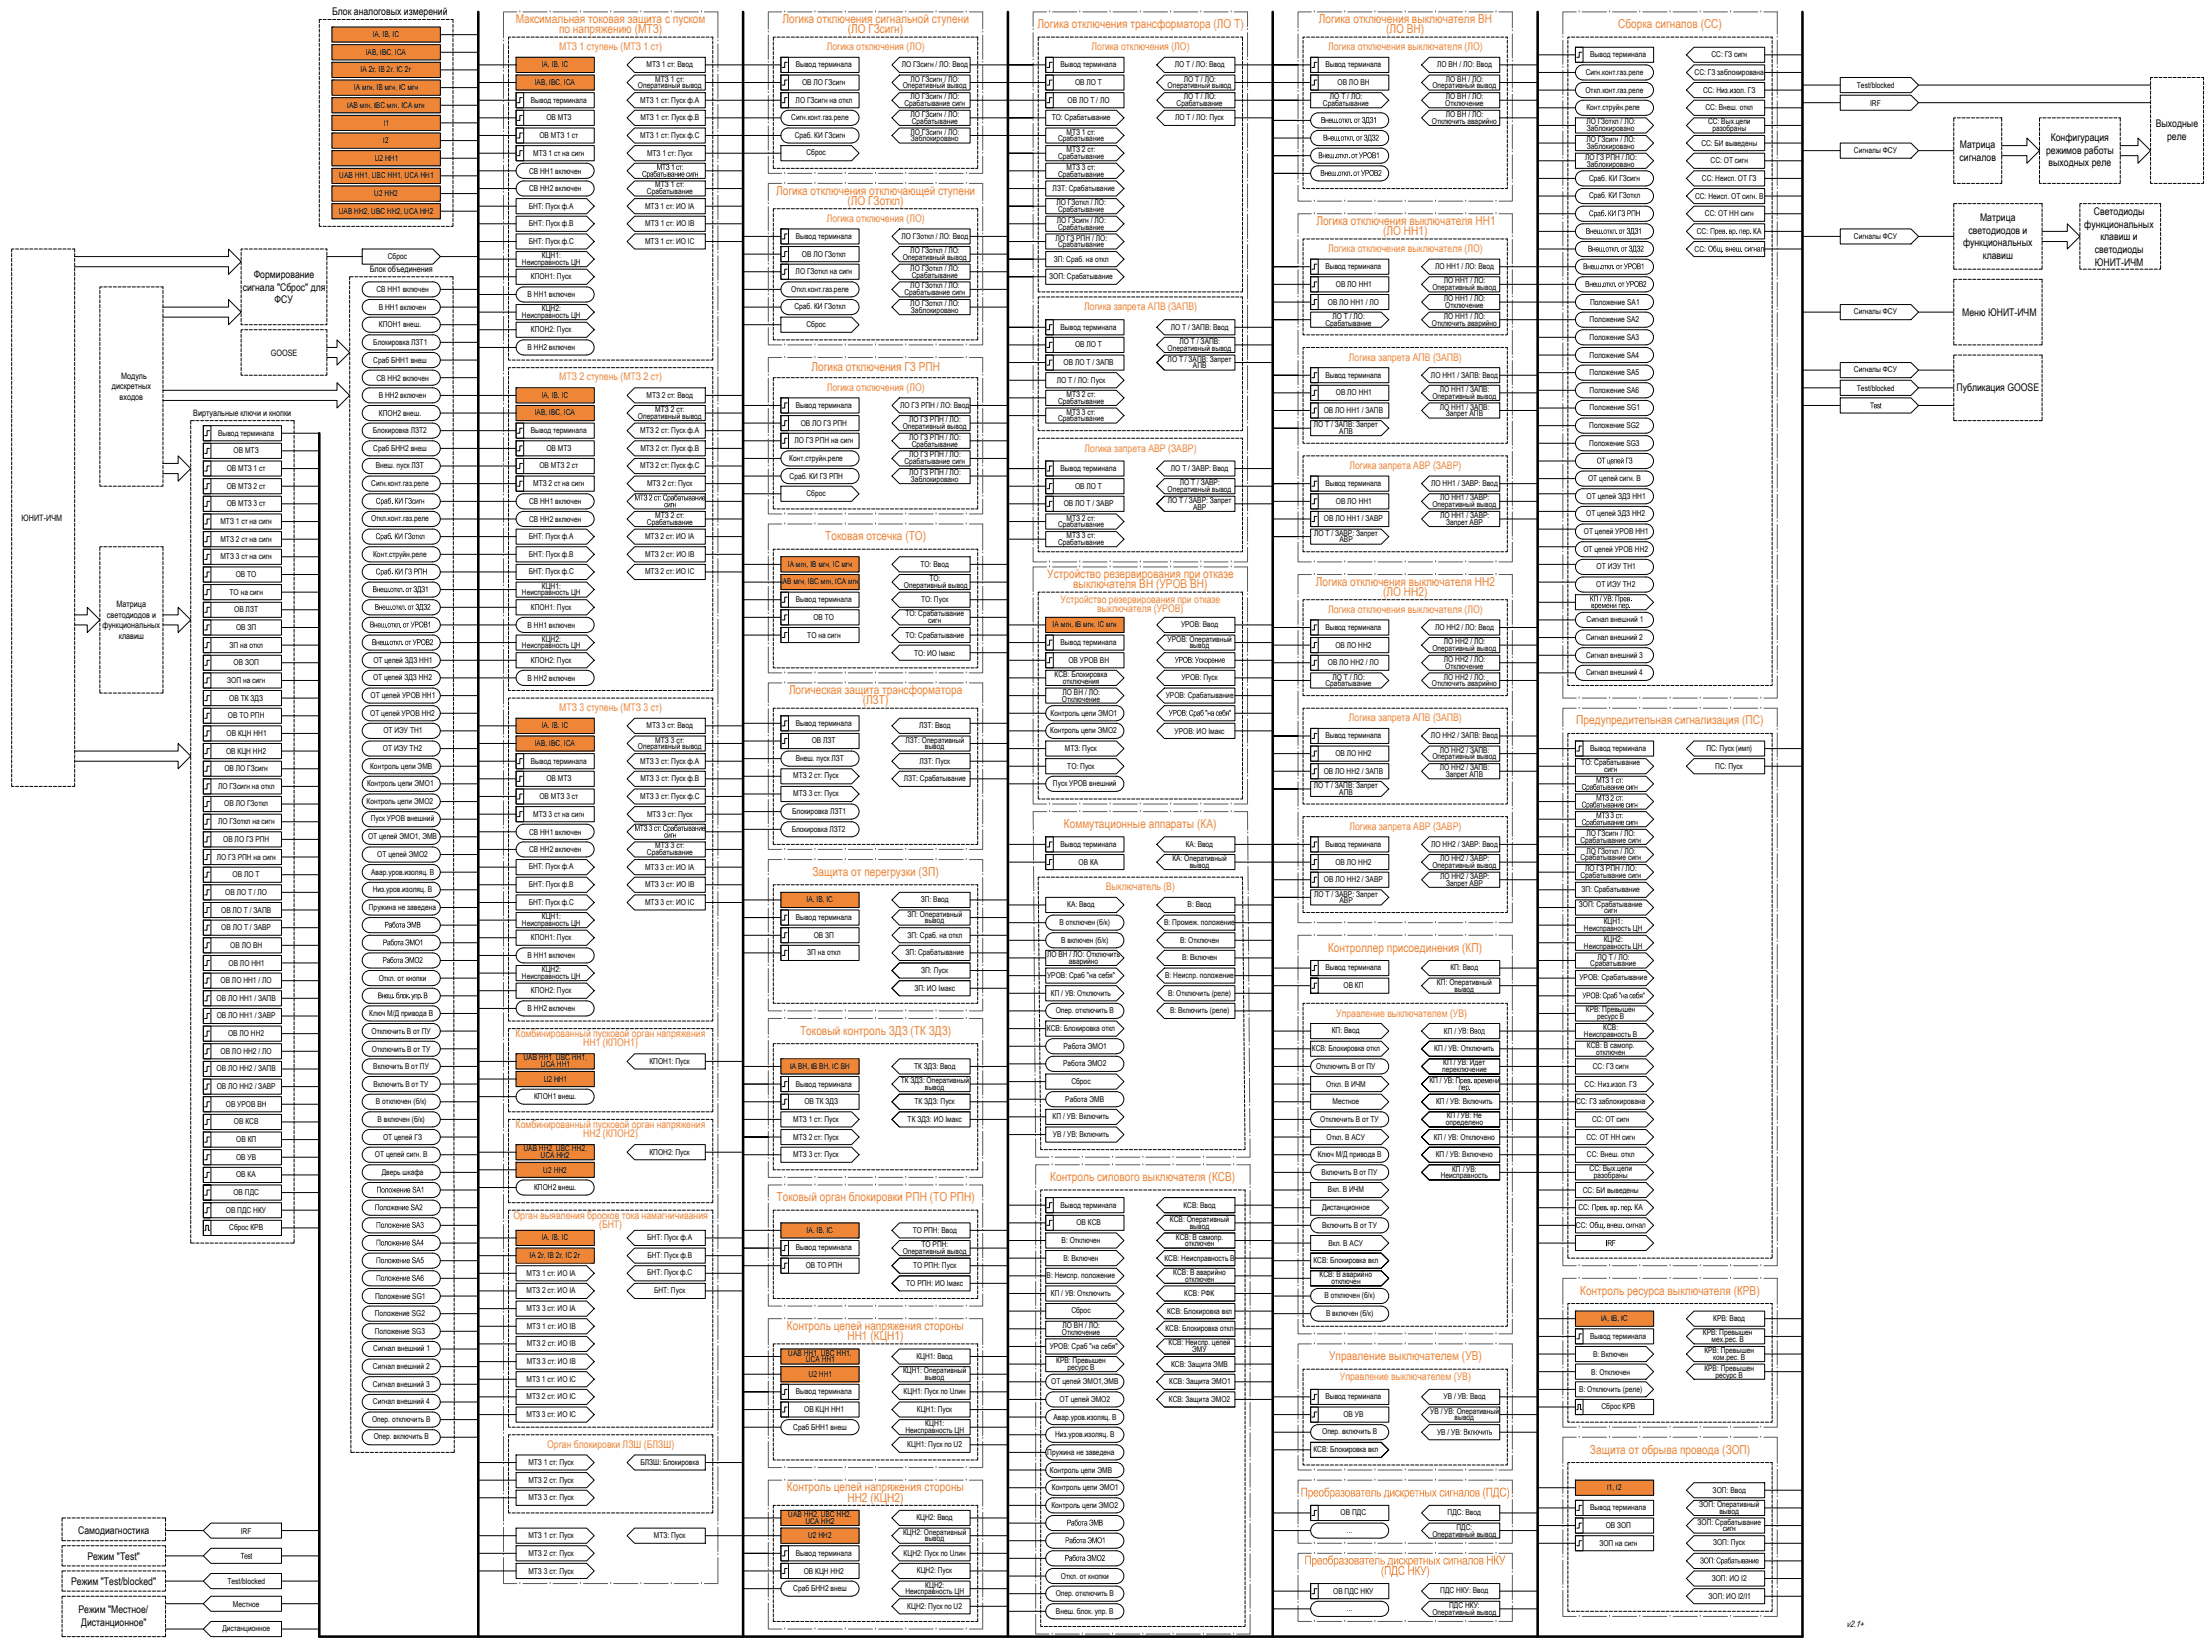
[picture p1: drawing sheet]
<svg xmlns="http://www.w3.org/2000/svg" width="877mm" height="655mm" viewBox="0 0 877 655" stroke-linecap="round" stroke-linejoin="round" font-family="sans-serif">
<defs><g id="words">
<g font-size="4.9" fill="#ef8637">
<text x="204.5" y="9.1">Максимальная токовая защита с пуском</text>
<text x="310.2" y="9.1">Логика отключения сигнальной ступени</text>
<text x="411.3" y="11.2">Логика отключения трансформатора (ЛО Т)</text>
<text x="522.9" y="9.1">Логика отключения выключателя ВН</text>
<text x="641.5" y="11">Сборка сигналов (СС)</text>
<text x="221.6" y="13.3">по напряжению (МТЗ)</text>
<text x="336.1" y="13.3">(ЛО ГЗсигн)</text>
<text x="549.5" y="13.3">(ЛО ВН)</text>
<text x="307.7" y="77.1">Логика отключения отключающей ступени</text>
<text x="336" y="81.3">(ЛО ГЗоткл)</text>
<text x="521.9" y="89.1">Логика отключения выключателя НН1</text>
<text x="548.3" y="93.3">(ЛО НН1)</text>
<text x="321.7" y="147.2">Логика отключения ГЗ РПН</text>
<text x="327.2" y="214.2">Токовая отсечка (ТО)</text>
<text x="415.2" y="229.1">Устройство резервирования при отказе</text>
<text x="425.5" y="233.2">выключателя ВН (УРОВ ВН)</text>
<text x="521.6" y="232.1">Логика отключения выключателя НН2</text>
<text x="548.3" y="236.2">(ЛО НН2)</text>
<text x="312.8" y="275.1">Логическая защита трансформатора</text>
<text x="342" y="279.3">(ЛЗТ)</text>
<text x="624.9" y="287">Предупредительная сигнализация (ПС)</text>
<text x="421.8" y="328.2">Коммутационные аппараты (КА)</text>
<text x="322.1" y="347.2">Защита от перегрузки (ЗП)</text>
<text x="526.5" y="377.2">Контроллер присоединения (КП)</text>
<text x="317.2" y="410.2">Токовый контроль ЗДЗ (ТК ЗДЗ)</text>
<text x="416.4" y="468.2">Контроль силового выключателя (КСВ)</text>
<text x="307.9" y="476.2">Токовый орган блокировки РПН (ТО РПН)</text>
<text x="626.5" y="513.2">Контроль ресурса выключателя (КРВ)</text>
<text x="312" y="527.1">Контроль цепей напряжения стороны</text>
<text x="336" y="531.3">НН1 (КЦН1)</text>
<text x="526.9" y="539.2">Управление выключателем (УВ)</text>
<text x="630.4" y="576.2">Защита от обрыва провода (ЗОП)</text>
<text x="312" y="591.1">Контроль цепей напряжения стороны</text>
<text x="515.6" y="593.2">Преобразователь дискретных сигналов</text>
<text x="587.7" y="593.2">(ПДС )</text>
<text x="336" y="595.3">НН2 (КЦН2)</text>
<text x="517.2" y="620.2">Преобразователь дискретных сигналов НКУ</text>
<text x="547.5" y="624.3">(ПДС НКУ</text>
<text x="565.5" y="624.3">)</text>
</g>
<g font-size="4.2">
<text x="131.7" y="5.8">Блок аналоговых измерений</text>
<text x="854.6" y="50.3">Выходные</text>
<text x="777" y="58.7">Матрица</text>
<text x="813" y="55.8">Конфигурация</text>
<text x="859.2" y="55.3">реле</text>
<text x="776.9" y="63.7">сигналов</text>
<text x="811.2" y="60.9">режимов работы</text>
<text x="812.1" y="65.9">выходных реле</text>
<text x="785" y="87.7">Матрица</text>
<text x="830.1" y="85.2">Светодиоды</text>
<text x="780.4" y="92.7">светодиодов и</text>
<text x="826.3" y="90.2">функциональных</text>
<text x="832.7" y="95.2">клавиш и</text>
<text x="778.3" y="97.7">функциональных</text>
<text x="830.5" y="100.2">светодиоды</text>
<text x="786.1" y="102.7">клавиш</text>
<text x="830.5" y="105.3">ЮНИТ-ИЧМ</text>
<text x="100.6" y="110.1">Формирование</text>
<text x="96.2" y="115.2">сигнала &quot;Сброс&quot; для</text>
<text x="108.9" y="120.2">ФСУ</text>
<text x="778" y="125.2">Меню ЮНИТ-ИЧМ</text>
<text x="775.6" y="154.8">Публикация GOOSE</text>
<text x="31" y="607.9">Самодиагностика</text>
<text x="34.6" y="618.2">Режим &quot;Test&quot;</text>
<text x="28.2" y="628.2">Режим &quot;Test/blocked&quot;</text>
<text x="31.1" y="639.3">Режим &quot;Местное/</text>
<text x="32.2" y="644.3">Дистанционное&quot;</text>
</g>
<g font-size="4.2" fill="#ef8637">
<text x="221.7" y="19.8">МТЗ 1 ступень (МТЗ 1 ст)</text>
<text x="327.8" y="20">Логика отключения (ЛО)</text>
<text x="432.8" y="20">Логика отключения (ЛО)</text>
<text x="526.6" y="20">Логика отключения выключателя (ЛО)</text>
<text x="327.8" y="88">Логика отключения (ЛО)</text>
<text x="526.6" y="100">Логика отключения выключателя (ЛО)</text>
<text x="429.8" y="123">Логика запрета АПВ (ЗАПВ)</text>
<text x="534.8" y="143">Логика запрета АПВ (ЗАПВ)</text>
<text x="221.7" y="150.8">МТЗ 2 ступень (МТЗ 2 ст)</text>
<text x="327.8" y="155">Логика отключения (ЛО)</text>
<text x="430" y="179">Логика запрета АВР (ЗАВР)</text>
<text x="535" y="186">Логика запрета АВР (ЗАВР)</text>
<text x="420.5" y="239.2">Устройство резервирования при отказе</text>
<text x="435" y="242.8">выключателя (УРОВ)</text>
<text x="526.6" y="243">Логика отключения выключателя (ЛО)</text>
<text x="221.7" y="281.8">МТЗ 3 ступень (МТЗ 3 ст)</text>
<text x="534.8" y="286">Логика запрета АПВ (ЗАПВ)</text>
<text x="535" y="329">Логика запрета АВР (ЗАВР)</text>
<text x="438.4" y="352.8">Выключатель (В)</text>
<text x="529.7" y="403">Управление выключателем (УВ)</text>
<text x="204.4" y="411.2">Комбинированный пусковой орган напряжения</text>
<text x="231.2" y="414.8">НН1 (КПОН1)</text>
<text x="204.4" y="447.2">Комбинированный пусковой орган напряжения</text>
<text x="231.2" y="450.8">НН2 (КПОН2)</text>
<text x="203.6" y="483.2">Орган выявления бросков тока намагничивания</text>
<text x="237.5" y="486.8">(БНТ)</text>
<text x="531.2" y="547">Управление выключателем (УВ)</text>
<text x="216.9" y="573.8">Орган блокировки ЛЗШ (БЛЗШ)</text>
</g>
<g font-size="3.5">
<text x="146.6" y="107.8">Блок объединения</text>
<text x="107.4" y="141">GOOSE</text>
<text x="44.3" y="154.2">дискретных</text>
<text x="48" y="150.1">Модуль</text>
<text x="47.4" y="158.4">входов</text>
<text x="76.6" y="164.8">Виртуальные ключи и кнопки</text>
<text x="8.6" y="206.5">ЮНИТ-ИЧМ</text>
<text x="42.4" y="244.9">светодиодов и</text>
<text x="46.2" y="240.7">Матрица</text>
<text x="40.6" y="249">функциональных</text>
<text x="47.1" y="253.2">клавиш</text>
<text x="732" y="645">v2.1+</text>
</g>
<g font-size="3.2">
<text x="147.8" y="14.7">IA, IB, IC</text>
<text x="145" y="21.7">IAB, IBC, ICA</text>
<text x="630.4" y="22.7">Вывод терминала</text>
<text x="678.5" y="22.7">СС: ГЗ сигн</text>
<text x="143" y="28.7">IA 2г, IB 2г, IC 2г</text>
<text x="214.8" y="26.7">IA, IB, IC</text>
<text x="256.3" y="26.7">МТЗ 1 ст: Ввод</text>
<text x="315.5" y="26.7">Вывод терминала</text>
<text x="357.5" y="26.7">ЛО ГЗсигн / ЛО: Ввод</text>
<text x="420.5" y="26.7">Вывод терминала</text>
<text x="465.8" y="26.7">ЛО Т / ЛО: Ввод</text>
<text x="525.5" y="26.7">Вывод терминала</text>
<text x="569.7" y="26.7">ЛО ВН / ЛО: Ввод</text>
<text x="628.7" y="29.7">Сигн.конт.газ.реле</text>
<text x="671.8" y="29.7">СС: ГЗ заблокирована</text>
<text x="140.3" y="35.7">IA мгн, IB мгн, IC мгн</text>
<text x="212" y="33.7">IAB, IBC, ICA</text>
<text x="252.9" y="35.1">Оперативный вывод</text>
<text x="259.8" y="32.4">МТЗ 1 ст:</text>
<text x="318" y="33.7">ОВ ЛО ГЗсигн</text>
<text x="357.9" y="35.1">Оперативный вывод</text>
<text x="361" y="32.4">ЛО ГЗсигн / ЛО:</text>
<text x="426.2" y="33.7">ОВ ЛО Т</text>
<text x="462.9" y="35.1">Оперативный вывод</text>
<text x="469.3" y="32.4">ЛО Т / ЛО:</text>
<text x="530.3" y="33.7">ОВ ЛО ВН</text>
<text x="567.9" y="35.1">Оперативный вывод</text>
<text x="573.2" y="32.4">ЛО ВН / ЛО:</text>
<text x="736.2" y="34.9">Test/blocked</text>
<text x="210.4" y="40.7">Вывод терминала</text>
<text x="253.8" y="40.7">МТЗ 1 ст: Пуск ф.А</text>
<text x="315.4" y="40.7">ЛО ГЗсигн на откл</text>
<text x="361" y="39.4">ЛО ГЗсигн / ЛО:</text>
<text x="423.3" y="40.7">ОВ ЛО Т / ЛО</text>
<text x="469.3" y="39.4">ЛО Т / ЛО:</text>
<text x="527.3" y="39.4">ЛО Т / ЛО:</text>
<text x="573.2" y="39.4">ЛО ВН / ЛО:</text>
<text x="628.6" y="36.7">Откл.конт.газ.реле</text>
<text x="675.2" y="36.7">СС: Низ.изол. ГЗ</text>
<text x="741.4" y="41.9">IRF</text>
<text x="137.6" y="42.7">IAB мгн, IBC мгн, ICA мгн</text>
<text x="216.6" y="47.7">ОВ МТЗ</text>
<text x="253.9" y="47.7">МТЗ 1 ст: Пуск ф.В</text>
<text x="313.7" y="47.7">Сигн.конт.газ.реле</text>
<text x="358.5" y="42.1">Срабатывание сигн</text>
<text x="361" y="46.3">ЛО ГЗсигн / ЛО:</text>
<text x="417" y="47.7">ТО: Срабатывание</text>
<text x="465.9" y="47.7">ЛО Т / ЛО: Пуск</text>
<text x="466.5" y="42.1">Срабатывание</text>
<text x="524.5" y="42.1">Срабатывание</text>
<text x="573" y="42.1">Отключение</text>
<text x="573.2" y="46.3">ЛО ВН / ЛО:</text>
<text x="628.9" y="43.7">Конт.струйн.реле</text>
<text x="676.2" y="43.7">СС: Внеш. откл</text>
<text x="152.1" y="49.9">I1</text>
<text x="361" y="53.3">ЛО ГЗсигн / ЛО:</text>
<text x="361.5" y="49.1">Срабатывание</text>
<text x="422.8" y="53.3">МТЗ 1 ст:</text>
<text x="523.7" y="48.7">Внеш</text>
<text x="530" y="48.7">.откл</text>
<text x="535.5" y="48.7">.от ЗДЗ</text>
<text x="544.5" y="48.7">1</text>
<text x="567.7" y="49">Отключить аварийно</text>
<text x="628.9" y="49.3">ЛО ГЗоткл / ЛО:</text>
<text x="629.1" y="52.1">Заблокировано</text>
<text x="677.2" y="49.3">СС: Вых.цепи</text>
<text x="678.9" y="52.1">разобраны</text>
<text x="151.9" y="56.9">I2</text>
<text x="213.9" y="54.7">ОВ МТЗ 1 ст</text>
<text x="253.8" y="54.7">МТЗ 1 ст: Пуск ф.С</text>
<text x="315.1" y="54.7">Сраб. КИ ГЗсигн</text>
<text x="361.2" y="56.1">Заблокировано</text>
<text x="419.5" y="56.1">Срабатывание</text>
<text x="524.5" y="55.7">Внеш</text>
<text x="530.8" y="55.7">.откл</text>
<text x="536.4" y="55.7">.от ЗДЗ</text>
<text x="545.3" y="55.7">2</text>
<text x="629" y="56.3">ЛО ГЗсигн / ЛО:</text>
<text x="629.1" y="59.1">Заблокировано</text>
<text x="674.5" y="57.7">СС: БИ выведены</text>
<text x="148.6" y="63.9">U2 НН1</text>
<text x="211.4" y="61.7">МТЗ 1 ст на сигн</text>
<text x="256.5" y="61.7">МТЗ 1 ст: Пуск</text>
<text x="319.7" y="61.6">Сброс</text>
<text x="419.5" y="63.1">Срабатывание</text>
<text x="422.8" y="60.3">МТЗ 2 ст:</text>
<text x="522.6" y="62.7">Внеш</text>
<text x="529" y="62.7">.откл</text>
<text x="534.5" y="62.7">.от УРОВ</text>
<text x="545.5" y="62.7">1</text>
<text x="628.4" y="63.4">ЛО ГЗ РПН / ЛО:</text>
<text x="678.2" y="64.7">СС: ОТ сигн</text>
<text x="735" y="60.6">Сигналы ФСУ</text>
<text x="134.5" y="70.7">UAB НН1, UBC НН1, UCA НН1</text>
<text x="209.8" y="68.9">СВ НН1 включен</text>
<text x="260.4" y="67.3">МТЗ</text>
<text x="266" y="67.3">1ст :</text>
<text x="419.5" y="70.1">Срабатывание</text>
<text x="422.8" y="67.3">МТЗ 3 ст:</text>
<text x="523.5" y="69.7">Внеш</text>
<text x="529.8" y="69.7">.откл</text>
<text x="535.3" y="69.7">.от УРОВ</text>
<text x="546.4" y="69.7">2</text>
<text x="629.1" y="66.1">Заблокировано</text>
<text x="630" y="71.7">Сраб. КИ ГЗсигн</text>
<text x="674.7" y="71.7">СС: Неисп. ОТ ГЗ</text>
<text x="148.4" y="77.9">U2 НН2</text>
<text x="209.8" y="75.9">СВ НН2 включен</text>
<text x="256.5" y="77.1">Срабатывание</text>
<text x="259.8" y="74.3">МТЗ 1 ст:</text>
<text x="417.3" y="75.7">ЛЗТ: Срабатывание</text>
<text x="209.6" y="82.7">БНТ: Пуск ф.А</text>
<text x="255.7" y="82.7">МТЗ 1 ст: ИО IА</text>
<text x="418.9" y="81.3">ЛО ГЗоткл / ЛО:</text>
<text x="630" y="78.7">Сраб. КИ ГЗоткл</text>
<text x="672" y="78.9">СС: Неисп. ОТ сигн. В</text>
<text x="134.3" y="84.6">UAB НН2, UBC НН2, UCA НН2</text>
<text x="209.7" y="89.7">БНТ: Пуск ф.В</text>
<text x="255.8" y="89.7">МТЗ 1 ст: ИО IВ</text>
<text x="419" y="88.3">ЛО ГЗсигн / ЛО:</text>
<text x="419.5" y="84.1">Срабатывание</text>
<text x="629.9" y="85.7">Сраб</text>
<text x="675.9" y="85.7">СС: ОТ НН сигн</text>
<text x="315.5" y="94.7">Вывод терминала</text>
<text x="357.4" y="94.7">ЛО ГЗоткл / ЛО: Ввод</text>
<text x="418.4" y="95.4">ЛО ГЗ РПН / ЛО:</text>
<text x="419.5" y="91.1">Срабатывание</text>
<text x="628.7" y="92.7">Внеш</text>
<text x="635" y="92.7">.откл</text>
<text x="640.5" y="92.7">.от ЗДЗ</text>
<text x="649.4" y="92.7">1</text>
<text x="672.7" y="92.7">СС:</text>
<text x="678" y="92.7">Прев</text>
<text x="684" y="92.7">. вр</text>
<text x="688.1" y="92.7">. пер</text>
<text x="693.6" y="92.7">.</text>
<text x="695.1" y="92.7">КА</text>
<text x="735" y="94.6">Сигналы ФСУ</text>
<text x="209.6" y="96.7">БНТ: Пуск ф.С</text>
<text x="255.7" y="96.7">МТЗ 1 ст: ИО IС</text>
<text x="317.9" y="101.7">ОВ ЛО ГЗоткл</text>
<text x="360.9" y="100.4">ЛО ГЗоткл / ЛО:</text>
<text x="419.5" y="98.1">Срабатывание</text>
<text x="629.5" y="99.7">Внеш</text>
<text x="635.9" y="99.7">.откл</text>
<text x="641.4" y="99.7">.от ЗДЗ</text>
<text x="650.2" y="99.7">2</text>
<text x="671.8" y="99.7">СС:</text>
<text x="677.1" y="99.7">Общ . внеш</text>
<text x="153.7" y="102.6">Сброс</text>
<text x="206.9" y="105">Неисправность ЦН</text>
<text x="214.8" y="102.3">КЦН1:</text>
<text x="357.9" y="103.1">Оперативный вывод</text>
<text x="360.9" y="107.3">ЛО ГЗоткл / ЛО:</text>
<text x="417.8" y="103.7">ЗП: Сраб. на откл</text>
<text x="525.5" y="106.7">Вывод терминала</text>
<text x="568.9" y="106.7">ЛО НН1 / ЛО: Ввод</text>
<text x="627.6" y="106.7">Внеш</text>
<text x="634" y="106.7">.откл</text>
<text x="639.5" y="106.7">.от УРОВ</text>
<text x="650.5" y="106.7">1</text>
<text x="210.5" y="110.7">КПОН1: Пуск</text>
<text x="315.4" y="108.7">ЛО ГЗоткл на сигн</text>
<text x="361.5" y="110.1">Срабатывание</text>
<text x="416" y="110.7">ЗОП: Срабатывание</text>
<text x="529.6" y="113.7">ОВ ЛО НН1</text>
<text x="572.4" y="112.3">ЛО НН1 / ЛО:</text>
<text x="628.4" y="113.7">Внеш</text>
<text x="634.8" y="113.7">.откл</text>
<text x="640.3" y="113.7">.от УРОВ</text>
<text x="651.3" y="113.7">2</text>
<text x="149.3" y="115.9">СВ НН1 включен</text>
<text x="209.2" y="117.9">В НН1 включен</text>
<text x="313.6" y="115.7">Откл.конт.газ.реле</text>
<text x="358.5" y="117.1">Срабатывание сигн</text>
<text x="360.9" y="114.3">ЛО ГЗоткл / ЛО:</text>
<text x="567.9" y="115">Оперативный вывод</text>
<text x="572.4" y="119.4">ЛО НН1 / ЛО:</text>
<text x="150.2" y="122.9">В НН1 включен</text>
<text x="214.8" y="123.3">КЦН2:</text>
<text x="315" y="122.7">Сраб. КИ ГЗоткл</text>
<text x="360.9" y="121.4">ЛО ГЗоткл / ЛО:</text>
<text x="361.2" y="124.1">Заблокировано</text>
<text x="526.4" y="120.7">ОВ ЛО НН1 / ЛО</text>
<text x="573" y="122.1">Отключение</text>
<text x="630.4" y="120.7">Положение SA1</text>
<text x="735" y="124.6">Сигналы ФСУ</text>
<text x="150.3" y="129.7">КПОН1 внеш.</text>
<text x="206.9" y="126">Неисправность ЦН</text>
<text x="210.5" y="131.7">КПОН2: Пуск</text>
<text x="319.7" y="129.6">Сброс</text>
<text x="420.5" y="130.7">Вывод терминала</text>
<text x="464.2" y="130.7">ЛО Т / ЗАПВ: Ввод</text>
<text x="525.5" y="129.1">Срабатывание</text>
<text x="528.3" y="126.3">ЛО Т / ЛО:</text>
<text x="567.7" y="129.1">Отключить аварийно</text>
<text x="572.4" y="126.3">ЛО НН1 / ЛО:</text>
<text x="630.2" y="127.7">Положение SA2</text>
<text x="148" y="136.7">Блокировка ЛЗТ1</text>
<text x="426.2" y="137.7">ОВ ЛО Т</text>
<text x="467.7" y="136.3">ЛО Т / ЗАПВ:</text>
<text x="630.2" y="134.7">Положение SA3</text>
<text x="148" y="143.7">Сраб БНН1 внеш</text>
<text x="209.2" y="138.9">В НН2 включен</text>
<text x="462.9" y="143.4">ЛО Т / ЗАПВ: Запрет</text>
<text x="462.9" y="139">Оперативный вывод</text>
<text x="630.2" y="141.7">Положение SA4</text>
<text x="421.6" y="144.7">ОВ ЛО Т / ЗАПВ</text>
<text x="473" y="146">АПВ</text>
<text x="525.5" y="149.7">Вывод терминала</text>
<text x="567.3" y="149.7">ЛО НН1 / ЗАПВ: Ввод</text>
<text x="630.2" y="148.7">Положение SA5</text>
<text x="735" y="147.6">Сигналы ФСУ</text>
<text x="149.3" y="150.9">СВ НН2 включен</text>
<text x="418.9" y="151.7">ЛО Т / ЛО: Пуск</text>
<text x="570.8" y="155.3">ЛО НН1 / ЗАПВ:</text>
<text x="630.2" y="155.7">Положение SA6</text>
<text x="736.2" y="154.9">Test/blocked</text>
<text x="150.2" y="157.8">В НН2 включен</text>
<text x="214.8" y="157.7">IA, IB, IC</text>
<text x="256.3" y="157.7">МТЗ 2 ст: Ввод</text>
<text x="315.5" y="161.7">Вывод терминала</text>
<text x="356.9" y="161.7">ЛО ГЗ РПН / ЛО: Ввод</text>
<text x="419.5" y="160.1">Срабатывание</text>
<text x="422.8" y="157.3">МТЗ 2 ст:</text>
<text x="529.6" y="156.7">ОВ ЛО НН1</text>
<text x="567.9" y="158.1">Оперативный вывод</text>
<text x="741.4" y="161.9">Test</text>
<text x="150.3" y="164.7">КПОН2 внеш.</text>
<text x="212" y="164.7">IAB, IBC, ICA</text>
<text x="252.9" y="166.1">Оперативный вывод</text>
<text x="259.8" y="163.3">МТЗ 2 ст:</text>
<text x="360.4" y="167.3">ЛО ГЗ РПН / ЛО:</text>
<text x="419.5" y="167.1">Срабатывание</text>
<text x="422.8" y="164.3">МТЗ 3 ст:</text>
<text x="524.8" y="163.7">ОВ ЛО НН1 / ЗАПВ</text>
<text x="570.8" y="162.3">ЛО НН1 / ЗАПВ:</text>
<text x="573.2" y="165.1">Запрет АПВ</text>
<text x="630.2" y="162.7">Положение SG1</text>
<text x="86.5" y="172.7">Вывод терминала</text>
<text x="147.8" y="171.7">Блокировка ЛЗТ2</text>
<text x="210.4" y="171.7">Вывод терминала</text>
<text x="253.8" y="171.7">МТЗ 2 ст: Пуск ф.А</text>
<text x="317.5" y="168.7">ОВ ЛО ГЗ РПН</text>
<text x="357.9" y="170.1">Оперативный вывод</text>
<text x="520.9" y="169.4">ЛО Т / ЗАПВ: Запрет</text>
<text x="531" y="172">АПВ</text>
<text x="630.1" y="169.7">Положение SG2</text>
<text x="92.6" y="179.7">ОВ МТЗ</text>
<text x="148" y="178.7">Сраб БНН2 внеш</text>
<text x="216.6" y="178.7">ОВ МТЗ</text>
<text x="253.9" y="178.7">МТЗ 2 ст: Пуск ф.В</text>
<text x="315" y="175.7">ЛО ГЗ РПН на сигн</text>
<text x="360.4" y="174.4">ЛО ГЗ РПН / ЛО:</text>
<text x="361.5" y="177.1">Срабатывание</text>
<text x="630.1" y="176.7">Положение SG3</text>
<text x="149" y="185.7">Внеш. пуск ЛЗТ</text>
<text x="213.9" y="185.7">ОВ МТЗ 2 ст</text>
<text x="253.8" y="185.7">МТЗ 2 ст: Пуск ф.С</text>
<text x="312.9" y="182.7">Конт.струйн.реле</text>
<text x="358.5" y="184.1">Срабатывание сигн</text>
<text x="360.4" y="181.3">ЛО ГЗ РПН / ЛО:</text>
<text x="89.9" y="186.7">ОВ МТЗ 1 ст</text>
<text x="313" y="189.7">Сраб. КИ ГЗ РПН</text>
<text x="360.4" y="188.3">ЛО ГЗ РПН / ЛО:</text>
<text x="361.2" y="191.1">Заблокировано</text>
<text x="420.5" y="186.7">Вывод терминала</text>
<text x="464.2" y="186.7">ЛО Т / ЗАВР: Ввод</text>
<text x="629.6" y="190.7">ОТ цепей сигн. В</text>
<text x="89.9" y="193.7">ОВ МТЗ 2 ст</text>
<text x="147.2" y="192.7">Сигн.конт.газ.реле</text>
<text x="211.4" y="192.7">МТЗ 2 ст на сигн</text>
<text x="256.5" y="192.7">МТЗ 2 ст: Пуск</text>
<text x="319.7" y="196.6">Сброс</text>
<text x="426.2" y="193.7">ОВ ЛО Т</text>
<text x="462.9" y="195.1">Оперативный вывод</text>
<text x="467.8" y="192.3">ЛО Т / ЗАВР:</text>
<text x="525.5" y="192.7">Вывод терминала</text>
<text x="567.4" y="192.6">ЛО НН1 / ЗАВР: Ввод</text>
<text x="629" y="197.7">ОТ цепей ЗДЗ НН1</text>
<text x="89.9" y="200.7">ОВ МТЗ 3 ст</text>
<text x="149" y="199.7">Сраб</text>
<text x="209.8" y="199.9">СВ НН1 включен</text>
<text x="251.6" y="198.4">МТЗ</text>
<text x="257.2" y="198.4">2ст :Срабатывание</text>
<text x="421.7" y="200.7">ОВ ЛО Т / ЗАВР</text>
<text x="463" y="199.4">ЛО Т / ЗАВР: Запрет</text>
<text x="473" y="202">АВР</text>
<text x="529.6" y="199.7">ОВ ЛО НН1</text>
<text x="567.9" y="201.1">Оперативный вывод</text>
<text x="570.9" y="198.4">ЛО НН1 / ЗАВР:</text>
<text x="87.4" y="207.7">МТЗ 1 ст на сигн</text>
<text x="147.1" y="206.7">Откл.конт.газ.реле</text>
<text x="209.8" y="206.9">СВ НН2 включен</text>
<text x="256.5" y="208">Срабатывание</text>
<text x="259.8" y="205.3">МТЗ 2 ст:</text>
<text x="419.5" y="209.1">Срабатывание</text>
<text x="422.8" y="206.4">МТЗ 2 ст:</text>
<text x="524.9" y="206.7">ОВ ЛО НН1 / ЗАВР</text>
<text x="570.9" y="205.3">ЛО НН1 / ЗАВР:</text>
<text x="573.3" y="208">Запрет АВР</text>
<text x="628.9" y="204.7">ОТ цепей ЗДЗ НН2</text>
<text x="87.4" y="214.7">МТЗ 2 ст на сигн</text>
<text x="148.9" y="213.7">Сраб</text>
<text x="209.6" y="213.7">БНТ: Пуск ф.А</text>
<text x="255.7" y="213.7">МТЗ 2 ст: ИО IА</text>
<text x="422.8" y="213.3">МТЗ 3 ст:</text>
<text x="521" y="212.4">ЛО Т / ЗАВР: Запрет</text>
<text x="531" y="215">АВР</text>
<text x="627.9" y="211.7">ОТ цепей УРОВ НН1</text>
<text x="87.4" y="221.7">МТЗ 3 ст на сигн</text>
<text x="147.9" y="220.7">Конт.струйн.реле</text>
<text x="209.7" y="220.7">БНТ: Пуск ф.В</text>
<text x="255.8" y="220.7">МТЗ 2 ст: ИО IВ</text>
<text x="419.5" y="216">Срабатывание</text>
<text x="627.7" y="218.7">ОТ цепей УРОВ НН2</text>
<text x="148.9" y="227.7">Сраб</text>
<text x="209.6" y="227.7">БНТ: Пуск ф.С</text>
<text x="255.7" y="227.7">МТЗ 2 ст: ИО IС</text>
<text x="312.3" y="224.6">IA мгн, IB мгн, IC мгн</text>
<text x="365" y="224.6">ТО: Ввод</text>
<text x="633" y="225.7">ОТ ИЭУ ТН1</text>
<text x="93.5" y="228.7">ОВ ТО</text>
<text x="214.8" y="233.4">КЦН1:</text>
<text x="309.6" y="231.7">IAB мгн, IBC мгн, ICA мгн</text>
<text x="358.4" y="233.1">Оперативный вывод</text>
<text x="368.5" y="230.4">ТО:</text>
<text x="632.8" y="232.7">ОТ ИЭУ ТН2</text>
<text x="91" y="235.7">ТО на сигн</text>
<text x="147.7" y="234.7">Внеш</text>
<text x="154" y="234.7">.откл</text>
<text x="159.5" y="234.7">.от ЗДЗ</text>
<text x="168.5" y="234.7">1</text>
<text x="206.9" y="236">Неисправность ЦН</text>
<text x="315.5" y="238.7">Вывод терминала</text>
<text x="365.1" y="238.6">ТО: Пуск</text>
<text x="630.3" y="238.4">КП / УВ : Прев</text>
<text x="646.3" y="238.4">.</text>
<text x="92.8" y="242.7">ОВ ЛЗТ</text>
<text x="148.5" y="241.7">Внеш</text>
<text x="154.9" y="241.7">.откл</text>
<text x="160.4" y="241.7">.от ЗДЗ</text>
<text x="169.3" y="241.7">2</text>
<text x="210.5" y="241.7">КПОН1: Пуск</text>
<text x="322.5" y="245.7">ОВ ТО</text>
<text x="359" y="244.4">ТО: Срабатывание</text>
<text x="630.8" y="241">времени пер</text>
<text x="645.8" y="241">.</text>
<text x="93.6" y="249.7">ОВ ЗП</text>
<text x="146.6" y="248.7">Внеш</text>
<text x="153" y="248.7">.откл</text>
<text x="158.5" y="248.7">.от УРОВ</text>
<text x="169.5" y="248.7">1</text>
<text x="209.2" y="248.9">В НН1 включен</text>
<text x="368" y="247">сигн</text>
<text x="417.3" y="248.6">IA мгн, IB мгн, IC мгн</text>
<text x="468.2" y="248.6">УРОВ: Ввод</text>
<text x="525.5" y="249.7">Вывод терминала</text>
<text x="568.9" y="249.7">ЛО НН2 / ЛО: Ввод</text>
<text x="629" y="246.7">Сигнал внешний 1</text>
<text x="91" y="256.7">ЗП на откл</text>
<text x="147.5" y="255.7">Внеш</text>
<text x="153.8" y="255.7">.откл</text>
<text x="159.3" y="255.7">.от УРОВ</text>
<text x="170.4" y="255.7">2</text>
<text x="206.9" y="257">Неисправность ЦН</text>
<text x="214.8" y="254.4">КЦН2:</text>
<text x="320" y="252.7">ТО на сигн</text>
<text x="359" y="252.7">ТО: Срабатывание</text>
<text x="420.5" y="255.7">Вывод терминала</text>
<text x="462.9" y="254.4">УРОВ: Оперативный</text>
<text x="471.7" y="257">вывод</text>
<text x="529.4" y="256.7">ОВ ЛО НН2</text>
<text x="572.4" y="255.3">ЛО НН2 / ЛО:</text>
<text x="628.8" y="253.7">Сигнал внешний 2</text>
<text x="92.6" y="263.7">ОВ ЗОП</text>
<text x="148" y="262.7">ОТ цепей ЗДЗ НН1</text>
<text x="210.5" y="262.7">КПОН2: Пуск</text>
<text x="362.4" y="259.9">ТО: ИО Iмакс</text>
<text x="423.6" y="262.7">ОВ УРОВ ВН</text>
<text x="465.7" y="262.7">УРОВ</text>
<text x="472.5" y="262.7">:Ускорение</text>
<text x="526.4" y="263.7">ОВ ЛО НН2 / ЛО</text>
<text x="567.9" y="258">Оперативный вывод</text>
<text x="572.4" y="262.4">ЛО НН2 / ЛО:</text>
<text x="628.8" y="260.7">Сигнал внешний 3</text>
<text x="147.9" y="269.7">ОТ цепей ЗДЗ НН2</text>
<text x="209.2" y="269.9">В НН2 включен</text>
<text x="418.1" y="268.4">КСВ: Блокировка</text>
<text x="468.4" y="269.7">УРОВ: Пуск</text>
<text x="528.3" y="269.3">ЛО Т / ЛО:</text>
<text x="572.4" y="269.3">ЛО НН2 / ЛО:</text>
<text x="573" y="265.1">Отключение</text>
<text x="628.8" y="267.7">Сигнал внешний 4</text>
<text x="90.1" y="270.7">ЗОП на сигн</text>
<text x="421.3" y="275.4">ЛО ВН / ЛО:</text>
<text x="421.4" y="271">отключения</text>
<text x="525.5" y="272.1">Срабатывание</text>
<text x="567.7" y="272.1">Отключить аварийно</text>
<text x="90.9" y="277.7">ОВ ТК ЗДЗ</text>
<text x="146.9" y="276.7">ОТ цепей УРОВ НН1</text>
<text x="421" y="278.1">Отключение</text>
<text x="462.2" y="276.7">УРОВ: Срабатывание</text>
<text x="90.4" y="284.7">ОВ ТО РПН</text>
<text x="146.8" y="283.7">ОТ цепей УРОВ НН2</text>
<text x="315.5" y="287.7">Вывод терминала</text>
<text x="416.5" y="283.7">Контроль цепи ЭМО1</text>
<text x="463.3" y="283.7">УРОВ</text>
<text x="470.1" y="283.7">:Сраб</text>
<text x="477.8" y="283.7">&quot;на себя</text>
<text x="487.2" y="283.7">&quot;</text>
<text x="89.8" y="291.7">ОВ КЦН НН1</text>
<text x="152" y="290.7">ОТ ИЭУ ТН1</text>
<text x="214.8" y="288.7">IA, IB, IC</text>
<text x="256.3" y="288.7">МТЗ 3 ст: Ввод</text>
<text x="364.4" y="288.7">ЛЗТ: Ввод</text>
<text x="416.4" y="290.7">Контроль цепи ЭМО2</text>
<text x="465.7" y="290.9">УРОВ: ИО Iмакс</text>
<text x="525.5" y="292.7">Вывод терминала</text>
<text x="567.3" y="292.7">ЛО НН2 / ЗАПВ: Ввод</text>
<text x="89.6" y="298.7">ОВ КЦН НН2</text>
<text x="151.8" y="297.7">ОТ ИЭУ ТН2</text>
<text x="212" y="295.7">IAB, IBC, ICA</text>
<text x="252.9" y="297.1">Оперативный вывод</text>
<text x="259.8" y="294.3">МТЗ 3 ст:</text>
<text x="321.8" y="294.7">ОВ ЛЗТ</text>
<text x="359" y="294.4">ЛЗТ: Оперативный</text>
<text x="366.7" y="297">вывод</text>
<text x="422.2" y="297.7">МТЗ: Пуск</text>
<text x="529.4" y="299.7">ОВ ЛО НН2</text>
<text x="570.8" y="298.3">ЛО НН2 / ЗАПВ:</text>
<text x="630.4" y="297.7">Вывод терминала</text>
<text x="676.5" y="297.7">ПС: Пуск (имп)</text>
<text x="89" y="305.7">ОВ ЛО ГЗсигн</text>
<text x="146.7" y="304.7">Контроль цепи ЭМВ</text>
<text x="210.4" y="302.7">Вывод терминала</text>
<text x="253.8" y="302.7">МТЗ 3 ст: Пуск ф.А</text>
<text x="315.5" y="301.7">Внеш. пуск ЛЗТ</text>
<text x="364.5" y="302.7">ЛЗТ: Пуск</text>
<text x="423.1" y="304.7">ТО: Пуск</text>
<text x="567.9" y="301.1">Оперативный вывод</text>
<text x="570.8" y="305.3">ЛО НН2 / ЗАПВ:</text>
<text x="626.9" y="303.4">ТО: Срабатывание</text>
<text x="680" y="304.7">ПС: Пуск</text>
<text x="145.5" y="311.7">Контроль цепи ЭМО1</text>
<text x="216.6" y="309.7">ОВ МТЗ</text>
<text x="253.9" y="309.7">МТЗ 3 ст: Пуск ф.В</text>
<text x="314.5" y="308.5">МТЗ 2 ст: Пуск</text>
<text x="358.3" y="309.7">ЛЗТ: Срабатывание</text>
<text x="417.5" y="311.7">Пуск УРОВ внешний</text>
<text x="524.8" y="306.7">ОВ ЛО НН2 / ЗАПВ</text>
<text x="573.2" y="308.1">Запрет АПВ</text>
<text x="632.8" y="310.3">МТЗ</text>
<text x="636" y="306.1">сигн</text>
<text x="638.4" y="310.3">1</text>
<text x="639.6" y="310.3">ст :</text>
<text x="86.5" y="312.7">ЛО ГЗсигн на откл</text>
<text x="213.9" y="316.7">ОВ МТЗ 3 ст</text>
<text x="253.8" y="316.7">МТЗ 3 ст: Пуск ф.С</text>
<text x="314.5" y="315.5">МТЗ 3 ст: Пуск</text>
<text x="520.9" y="312.4">ЛО Т / ЗАПВ: Запрет</text>
<text x="531" y="315">АПВ</text>
<text x="632.8" y="317.4">МТЗ</text>
<text x="638.4" y="317.4">2</text>
<text x="639.6" y="317.4">ст :</text>
<text x="88.9" y="319.7">ОВ ЛО ГЗоткл</text>
<text x="145.3" y="318.7">Контроль цепи ЭМО2</text>
<text x="211.4" y="323.7">МТЗ 3 ст на сигн</text>
<text x="256.5" y="323.7">МТЗ 3 ст: Пуск</text>
<text x="314" y="322.7">Блокировка ЛЗТ1</text>
<text x="86.5" y="326.7">ЛО ГЗоткл на сигн</text>
<text x="147" y="325.6">Пуск УРОВ внешний</text>
<text x="251.6" y="329.4">МТЗ</text>
<text x="257.2" y="329.4">3ст :Срабатывание</text>
<text x="313.9" y="329.7">Блокировка ЛЗТ2</text>
<text x="632.8" y="324.3">МТЗ</text>
<text x="638.4" y="324.3">3</text>
<text x="639.6" y="324.3">ст :</text>
<text x="88.5" y="333.7">ОВ ЛО ГЗ РПН</text>
<text x="145.9" y="332.7">ОТ цепей ЭМО1, ЭМВ</text>
<text x="209.8" y="330.9">СВ НН1 включен</text>
<text x="420.5" y="335.7">Вывод терминала</text>
<text x="470.1" y="335.7">КА: Ввод</text>
<text x="525.5" y="335.7">Вывод терминала</text>
<text x="567.4" y="335.6">ЛО НН2 / ЗАВР: Ввод</text>
<text x="626.5" y="334.1">Срабатывание сигн</text>
<text x="629" y="331.3">ЛО ГЗсигн / ЛО:</text>
<text x="86" y="340.7">ЛО ГЗ РПН на сигн</text>
<text x="149.6" y="339.7">ОТ цепей ЭМО2</text>
<text x="209.8" y="337.9">СВ НН2 включен</text>
<text x="256.5" y="339.1">Срабатывание</text>
<text x="259.8" y="336.3">МТЗ 3 ст:</text>
<text x="464.8" y="341.4">КА: Оперативный</text>
<text x="570.9" y="341.4">ЛО НН2 / ЗАВР:</text>
<text x="626.5" y="341.1">Срабатывание сигн</text>
<text x="628.9" y="338.4">ЛО ГЗоткл / ЛО:</text>
<text x="92.2" y="347.7">ОВ ЛО Т</text>
<text x="147.2" y="346.7">Авар.уров.изоляц. В</text>
<text x="209.6" y="344.7">БНТ: Пуск ф.А</text>
<text x="255.7" y="344.7">МТЗ 3 ст: ИО IА</text>
<text x="427.6" y="342.7">ОВ КА</text>
<text x="471.7" y="344">вывод</text>
<text x="529.4" y="342.7">ОВ ЛО НН2</text>
<text x="567.9" y="344.1">Оперативный вывод</text>
<text x="628.4" y="345.3">ЛО ГЗ РПН / ЛО:</text>
<text x="147.8" y="353.7">Низ.уров.изоляц. В</text>
<text x="209.7" y="351.7">БНТ: Пуск ф.В</text>
<text x="255.8" y="351.7">МТЗ 3 ст: ИО IВ</text>
<text x="524.9" y="349.7">ОВ ЛО НН2 / ЗАВР</text>
<text x="570.9" y="348.3">ЛО НН2 / ЗАВР:</text>
<text x="573.3" y="351.1">Запрет АВР</text>
<text x="626.5" y="348.1">Срабатывание сигн</text>
<text x="627" y="353.7">ЗП: Срабатывание</text>
<text x="89.3" y="354.7">ОВ ЛО Т / ЛО</text>
<text x="209.6" y="358.7">БНТ: Пуск ф.С</text>
<text x="255.7" y="358.7">МТЗ 3 ст: ИО IС</text>
<text x="319.8" y="357.7">IA, IB, IC</text>
<text x="365" y="357.7">ЗП: Ввод</text>
<text x="423.1" y="359.7">КА: Ввод</text>
<text x="470.8" y="359.7">В: Ввод</text>
<text x="521" y="355.4">ЛО Т / ЗАВР: Запрет</text>
<text x="531" y="358">АВР</text>
<text x="626" y="359.3">ЗОП: Срабатывание</text>
<text x="87.7" y="361.7">ОВ ЛО Т / ЗАПВ</text>
<text x="146.2" y="360.7">Пружина не заведена</text>
<text x="214.8" y="364.3">КЦН1:</text>
<text x="315.5" y="364.7">Вывод терминала</text>
<text x="359.8" y="363.4">ЗП: Оперативный</text>
<text x="636" y="362.1">сигн</text>
<text x="87.7" y="368.7">ОВ ЛО Т / ЗАВР</text>
<text x="152.4" y="367.7">Работа ЭМВ</text>
<text x="206.9" y="367">Неисправность ЦН</text>
<text x="322.6" y="371.7">ОВ ЗП</text>
<text x="359.8" y="371.7">ЗП: Сраб. на откл</text>
<text x="366.7" y="366">вывод</text>
<text x="420.1" y="366.7">В отключен (б/к)</text>
<text x="461.5" y="366.7">В: Промеж. положение</text>
<text x="627.9" y="369">Неисправность ЦН</text>
<text x="635.8" y="366.3">КЦН1:</text>
<text x="91.3" y="375.7">ОВ ЛО ВН</text>
<text x="151.8" y="374.7">Работа ЭМО</text>
<text x="166.4" y="374.7">1</text>
<text x="210.5" y="372.7">КПОН1: Пуск</text>
<text x="420.7" y="373.7">В включен (б/к)</text>
<text x="467.9" y="373.7">В: Отключен</text>
<text x="627.9" y="376">Неисправность ЦН</text>
<text x="635.8" y="373.4">КЦН2:</text>
<text x="90.6" y="382.7">ОВ ЛО НН1</text>
<text x="151.6" y="381.7">Работа ЭМО</text>
<text x="166.2" y="381.7">2</text>
<text x="209.2" y="379.8">В НН1 включен</text>
<text x="320" y="378.7">ЗП на откл</text>
<text x="359" y="378.7">ЗП: Срабатывание</text>
<text x="415.1" y="379.4">ЛО ВН / ЛО: Отключить</text>
<text x="423.8" y="382">аварийно</text>
<text x="468.6" y="380.7">В: Включен</text>
<text x="630.5" y="383.1">Срабатывание</text>
<text x="633.3" y="380.3">ЛО Т / ЛО:</text>
<text x="87.4" y="389.7">ОВ ЛО НН1 / ЛО</text>
<text x="150.2" y="388.7">Откл. от кнопки</text>
<text x="206.9" y="388">Неисправность ЦН</text>
<text x="214.8" y="385.3">КЦН2:</text>
<text x="365.2" y="385.7">ЗП: Пуск</text>
<text x="415.1" y="387.7">УРОВ: Сраб &quot;на себя&quot;</text>
<text x="462" y="387.7">В: Неиспр. положение</text>
<text x="525.5" y="384.7">Вывод терминала</text>
<text x="575" y="384.7">КП: Ввод</text>
<text x="626.2" y="388.6">УРОВ: Срабатывание</text>
<text x="149.7" y="395.7">Внеш</text>
<text x="155.8" y="395.7">.блок</text>
<text x="161.9" y="395.7">.упр</text>
<text x="166.7" y="395.7">.В</text>
<text x="210.5" y="393.7">КПОН2: Пуск</text>
<text x="362.5" y="392.7">ЗП: ИО Iмакс</text>
<text x="416.6" y="394.7">КП / УВ: Отключить</text>
<text x="463.1" y="394.7">В: Отключить (реле)</text>
<text x="532.6" y="391.7">ОВ КП</text>
<text x="569.7" y="390.4">КП: Оперативный</text>
<text x="576.7" y="393">вывод</text>
<text x="627.3" y="395.7">УРОВ</text>
<text x="634.1" y="395.7">:Сраб</text>
<text x="641.8" y="395.7">&quot;на себя</text>
<text x="651.2" y="395.7">&quot;</text>
<text x="85.9" y="396.7">ОВ ЛО НН1 / ЗАПВ</text>
<text x="209.2" y="400.8">В НН2 включен</text>
<text x="418.6" y="401.6">Опер. отключить В</text>
<text x="463.9" y="401.7">В: Включить (реле)</text>
<text x="628.7" y="401.3">КРВ: Превышен</text>
<text x="85.9" y="403.7">ОВ ЛО НН1 / ЗАВР</text>
<text x="146.4" y="402.6">Ключ М/Д привода В</text>
<text x="633.1" y="404">ресурс В</text>
<text x="90.4" y="410.7">ОВ ЛО НН2</text>
<text x="147.3" y="409.9">Отключить В от ПУ</text>
<text x="415" y="408.7">КСВ: Блокировка откл</text>
<text x="528" y="409.6">КП: Ввод</text>
<text x="572.4" y="409.7">КП /</text>
<text x="578.1" y="409.7">УВ : Ввод</text>
<text x="627.9" y="411">Неисправность В</text>
<text x="635.6" y="408.4">КСВ:</text>
<text x="87.4" y="417.7">ОВ ЛО НН2 / ЛО</text>
<text x="147.4" y="416.9">Отключить В от ТУ</text>
<text x="421.6" y="415.7">Работа ЭМО1</text>
<text x="520.1" y="416.7">КСВ: Блокировка откл</text>
<text x="568.6" y="416.7">КП / УВ: Отключить</text>
<text x="629.2" y="415.4">КСВ: В самопр.</text>
<text x="632.8" y="418">отключен</text>
<text x="85.9" y="424.7">ОВ ЛО НН2 / ЗАПВ</text>
<text x="148" y="423.9">Включить В от ПУ</text>
<text x="207.5" y="420.4">UAB НН1, UBC НН1,</text>
<text x="214.5" y="423.1">UCA НН1</text>
<text x="257.5" y="421.7">КПОН1: Пуск</text>
<text x="313.2" y="423.7">IA ВН, IB ВН, IC ВН</text>
<text x="362.4" y="423.7">ТК ЗДЗ: Ввод</text>
<text x="421.5" y="422.7">Работа ЭМО2</text>
<text x="521.8" y="423.9">Отключить В от ПУ</text>
<text x="571.7" y="425">переключение</text>
<text x="572.2" y="422.3">КП / УВ: Идет</text>
<text x="631.5" y="423.7">СС: ГЗ сигн</text>
<text x="85.9" y="431.7">ОВ ЛО НН2 / ЗАВР</text>
<text x="148.1" y="430.8">Включить В от ТУ</text>
<text x="215.6" y="428.9">U2 НН1</text>
<text x="315.5" y="430.7">Вывод терминала</text>
<text x="357.1" y="429.4">ТК ЗДЗ: Оперативный</text>
<text x="424.7" y="429.7">Сброс</text>
<text x="525.7" y="430.7">Откл. В ИЧМ</text>
<text x="566.7" y="429.4">КП /</text>
<text x="572.3" y="429.4">УВ : Прев</text>
<text x="583" y="429.4">. времени</text>
<text x="628.2" y="430.7">СС: Низ.изол. ГЗ</text>
<text x="149.1" y="437.5">В отключен (б/к)</text>
<text x="211.7" y="435.7">КПОН1 внеш.</text>
<text x="318.9" y="437.7">ОВ ТК ЗДЗ</text>
<text x="362.6" y="437.7">ТК ЗДЗ: Пуск</text>
<text x="366.7" y="432">вывод</text>
<text x="422.3" y="436.7">Работа ЭМВ</text>
<text x="528.3" y="437.7">Местное</text>
<text x="569.4" y="437.7">КП / УВ: Включить</text>
<text x="578.2" y="432">пер</text>
<text x="582.4" y="432">.</text>
<text x="624.8" y="437.7">СС: ГЗ заблокирована</text>
<text x="89.5" y="438.7">ОВ УРОВ ВН</text>
<text x="417.3" y="443.7">КП / УВ: Включить</text>
<text x="573.6" y="443.3">КП / УВ: Не</text>
<text x="92.8" y="445.7">ОВ КСВ</text>
<text x="149.7" y="444.6">В включен (б/к)</text>
<text x="314.5" y="444.7">МТЗ 1 ст: Пуск</text>
<text x="359.8" y="444.7">ТК ЗДЗ: ИО Iмакс</text>
<text x="523.4" y="444.9">Отключить В от ТУ</text>
<text x="573.2" y="446">определено</text>
<text x="631.2" y="444.7">СС: ОТ сигн</text>
<text x="93.7" y="452.7">ОВ КП</text>
<text x="151.9" y="451.7">ОТ цепей ГЗ</text>
<text x="314.5" y="451.7">МТЗ 2 ст: Пуск</text>
<text x="417.5" y="450.7">УВ / УВ: Включить</text>
<text x="525.9" y="451.7">Откл. В АСУ</text>
<text x="568.5" y="451.7">КП / УВ: Отключено</text>
<text x="628.9" y="451.7">СС: ОТ НН сигн</text>
<text x="93.6" y="459.7">ОВ УВ</text>
<text x="148.6" y="458.7">ОТ цепей сигн. В</text>
<text x="207.5" y="456.3">UAB НН2, UBC НН2,</text>
<text x="214.3" y="459">UCA НН2</text>
<text x="257.5" y="457.7">КПОН2: Пуск</text>
<text x="314.5" y="458.7">МТЗ 3 ст: Пуск</text>
<text x="522.4" y="458.6">Ключ М/Д привода В</text>
<text x="569.2" y="458.7">КП / УВ: Включено</text>
<text x="629.2" y="458.7">СС: Внеш. откл</text>
<text x="93.6" y="466.7">ОВ КА</text>
<text x="151.4" y="465.7">Дверь шкафа</text>
<text x="215.4" y="464.8">U2 НН2</text>
<text x="524" y="465.9">Включить В от ПУ</text>
<text x="571.2" y="467">Неисправность</text>
<text x="575.7" y="464.4">КП / УВ:</text>
<text x="630.2" y="464.3">СС: Вых.цепи</text>
<text x="631.9" y="467.1">разобраны</text>
<text x="92.5" y="473.7">ОВ ПДС</text>
<text x="149.3" y="472.7">Положение</text>
<text x="163.4" y="472.7">SA1</text>
<text x="211.7" y="471.7">КПОН2 внеш.</text>
<text x="526.5" y="472.7">Вкл. В ИЧМ</text>
<text x="627.5" y="472.7">СС: БИ выведены</text>
<text x="148.6" y="479.7">Положение</text>
<text x="162.7" y="479.7">SA2</text>
<text x="420.5" y="478.7">Вывод терминала</text>
<text x="469.1" y="478.7">КСВ: Ввод</text>
<text x="524.1" y="479.7">Дистанционное</text>
<text x="625.7" y="479.7">СС:</text>
<text x="631" y="479.7">Прев</text>
<text x="637" y="479.7">. вр</text>
<text x="641.1" y="479.7">. пер</text>
<text x="646.6" y="479.7">.</text>
<text x="648" y="479.7">КА</text>
<text x="89.5" y="480.7">ОВ ПДС НКУ</text>
<text x="426.7" y="485.7">ОВ КСВ</text>
<text x="463.8" y="484.4">КСВ: Оперативный</text>
<text x="90.9" y="487.7">Сброс КРВ</text>
<text x="149.1" y="486.7">Положение</text>
<text x="163.2" y="486.7">SA3</text>
<text x="214.8" y="491.7">IA, IB, IC</text>
<text x="256.6" y="491.5">БНТ: Пуск ф.А</text>
<text x="319.8" y="488.7">IA, IB, IC</text>
<text x="361.8" y="488.7">ТО РПН: Ввод</text>
<text x="466.2" y="491.3">КСВ: В самопр.</text>
<text x="471.7" y="487">вывод</text>
<text x="524.1" y="486.9">Включить В от ТУ</text>
<text x="624.8" y="486.7">СС:</text>
<text x="630.1" y="486.7">Общ . внеш</text>
<text x="149.1" y="493.7">Положение</text>
<text x="163.2" y="493.7">SA4</text>
<text x="315.5" y="495.7">Вывод терминала</text>
<text x="357.9" y="497.1">Оперативный вывод</text>
<text x="365.3" y="494.3">ТО РПН:</text>
<text x="420.9" y="492.7">В: Отключен</text>
<text x="469.8" y="494.1">отключен</text>
<text x="526.6" y="493.7">Вкл. В АСУ</text>
<text x="636.7" y="493.9">IRF</text>
<text x="149.1" y="500.7">Положение</text>
<text x="163.2" y="500.7">SA5</text>
<text x="210" y="498.7">IA 2г, IB 2г, IC 2г</text>
<text x="256.7" y="498.5">БНТ: Пуск ф.В</text>
<text x="319.4" y="502.7">ОВ ТО РПН</text>
<text x="362" y="502.7">ТО РПН: Пуск</text>
<text x="421.6" y="499.7">В: Включен</text>
<text x="461.6" y="499.7">КСВ: Неисправность В</text>
<text x="520.7" y="500.7">КСВ: Блокировка вкл</text>
<text x="149.1" y="507.7">Положение</text>
<text x="163.2" y="507.7">SA6</text>
<text x="208.8" y="505.7">МТЗ 1 ст: ИО IА</text>
<text x="256.6" y="505.6">БНТ: Пуск ф.С</text>
<text x="359.3" y="509.7">ТО РПН: ИО Iмакс</text>
<text x="414.9" y="506.7">В: Неиспр. положение</text>
<text x="465.1" y="505.4">КСВ: В аварийно</text>
<text x="469.8" y="508">отключен</text>
<text x="523.2" y="506.4">КСВ: В аварийно</text>
<text x="527.8" y="509">отключен</text>
<text x="148.7" y="514.7">Положение SG1</text>
<text x="208.8" y="512.7">МТЗ 2 ст: ИО IА</text>
<text x="259.3" y="512.5">БНТ: Пуск</text>
<text x="416.6" y="513.7">КП / УВ: Отключить</text>
<text x="469.5" y="513.9">КСВ: РФК</text>
<text x="525.1" y="514.5">В отключен (б/к)</text>
<text x="148.6" y="521.7">Положение SG2</text>
<text x="208.8" y="519.7">МТЗ 3 ст: ИО IА</text>
<text x="424.7" y="520.6">Сброс</text>
<text x="462.7" y="520.7">КСВ: Блокировка вкл</text>
<text x="525.7" y="521.6">В включен (б/к)</text>
<text x="208.8" y="526.7">МТЗ 1 ст: ИО IB</text>
<text x="421.3" y="526.4">ЛО ВН / ЛО:</text>
<text x="462" y="527.7">КСВ: Блокировка откл</text>
<text x="634.8" y="523.7">IA, IB, IC</text>
<text x="679.2" y="523.7">КРВ: Ввод</text>
<text x="148.6" y="528.7">Положение SG3</text>
<text x="208.8" y="533.7">МТЗ 2 ст: ИО IB</text>
<text x="421" y="529.1">Отключение</text>
<text x="463.3" y="533.3">КСВ: Неиспр. цепей</text>
<text x="630.4" y="530.7">Вывод терминала</text>
<text x="675.1" y="529.4">КРВ: Превышен</text>
<text x="678.6" y="532">мех.рес. В</text>
<text x="148" y="535.7">Сигнал внешний 1</text>
<text x="312.5" y="537.4">UAB НН1, UBC НН1,</text>
<text x="363.3" y="538.5">КЦН1: Ввод</text>
<text x="416.1" y="534.7">УРОВ: Сраб &quot;на себя&quot;</text>
<text x="472.7" y="536">ЭМУ</text>
<text x="631.6" y="537.9">В: Включен</text>
<text x="675.7" y="536.3">КРВ: Превышен</text>
<text x="679.2" y="539">ком.рес. В</text>
<text x="147.8" y="542.7">Сигнал внешний 2</text>
<text x="208.8" y="540.7">МТЗ 3 ст: ИО IB</text>
<text x="319.5" y="540.1">UCA НН1</text>
<text x="320.6" y="545.9">U2 НН1</text>
<text x="358" y="544.3">КЦН1: Оперативный</text>
<text x="418.7" y="540.3">КРВ: Превышен</text>
<text x="423.2" y="543">ресурс В</text>
<text x="464.3" y="541.7">КСВ: Защита ЭМВ</text>
<text x="630.9" y="544.9">В: Отключен</text>
<text x="675.7" y="543.3">КРВ: Превышен</text>
<text x="147.8" y="549.7">Сигнал внешний 3</text>
<text x="208.8" y="547.7">МТЗ 1 ст: ИО IC</text>
<text x="366.7" y="547.1">вывод</text>
<text x="416.8" y="548.7">ОТ цепей ЭМО1,ЭМВ</text>
<text x="463.6" y="548.7">КСВ: Защита ЭМО1</text>
<text x="626.1" y="551.7">В: Отключить (реле)</text>
<text x="680.1" y="546">ресурс В</text>
<text x="147.8" y="556.7">Сигнал внешний 4</text>
<text x="208.8" y="554.7">МТЗ 2 ст: ИО IC</text>
<text x="315.5" y="552.7">Вывод терминала</text>
<text x="358.2" y="552.7">КЦН1: Пуск по Uлин</text>
<text x="420.1" y="555.7">ОТ цепей ЭМО2</text>
<text x="463.4" y="555.7">КСВ: Защита ЭМО2</text>
<text x="525.5" y="554.7">Вывод терминала</text>
<text x="572.3" y="554.7">УВ / УВ: Ввод</text>
<text x="147.5" y="563.6">Опер. отключить В</text>
<text x="208.8" y="561.7">МТЗ 3 ст: ИО IC</text>
<text x="318.8" y="559.7">ОВ КЦН НН1</text>
<text x="363.5" y="559.7">КЦН1: Пуск</text>
<text x="417.6" y="562.7">Авар.уров.изоляц. В</text>
<text x="532.6" y="561.7">ОВ УВ</text>
<text x="567" y="560.3">УВ / УВ: Оперативный</text>
<text x="576.7" y="563.1">вывод</text>
<text x="634.9" y="558.7">Сброс КРВ</text>
<text x="314.5" y="566.7">Сраб БНН1 внеш</text>
<text x="359" y="568">Неисправность ЦН</text>
<text x="366.8" y="565.3">КЦН1:</text>
<text x="418.3" y="569.7">Низ.уров.изоляц. В</text>
<text x="524.2" y="568.6">Опер. включить В</text>
<text x="569.7" y="568.7">УВ / УВ</text>
<text x="578.8" y="568.7">: Включить</text>
<text x="148.2" y="570.5">Опер. включить В</text>
<text x="359.7" y="573.7">КЦН1: Пуск по U2</text>
<text x="520.7" y="575.7">КСВ: Блокировка вкл</text>
<text x="209.5" y="580.7">МТЗ 1 ст: Пуск</text>
<text x="253.9" y="580.7">БЛЗШ: Блокировка</text>
<text x="415.2" y="576.7">Пружина не заведена</text>
<text x="209.5" y="587.7">МТЗ 2 ст: Пуск</text>
<text x="416.2" y="583.7">Контроль цепи ЭМВ</text>
<text x="417" y="590.7">Контроль цепи ЭМО1</text>
<text x="637.1" y="590.7">I1, I2</text>
<text x="679" y="591.7">ЗОП: Ввод</text>
<text x="209.5" y="594.7">МТЗ 3 ст: Пуск</text>
<text x="416.8" y="597.7">Контроль цепи ЭМО2</text>
<text x="630.4" y="598.7">Вывод терминала</text>
<text x="673.7" y="597.3">ЗОП: Оперативный</text>
<text x="312.5" y="601.3">UAB НН2, UBC НН2,</text>
<text x="319.3" y="604.1">UCA НН2</text>
<text x="363.3" y="602.6">КЦН2: Ввод</text>
<text x="422.9" y="604.7">Работа ЭМВ</text>
<text x="531.5" y="600.7">ОВ ПДС</text>
<text x="573.9" y="600.6">ПДС: Ввод</text>
<text x="636.6" y="605.7">ОВ ЗОП</text>
<text x="673" y="604.4">ЗОП: Срабатывание</text>
<text x="681.7" y="600.1">вывод</text>
<text x="95.4" y="607.9">IRF</text>
<text x="209.5" y="609.7">МТЗ 1 ст: Пуск</text>
<text x="259.2" y="609.5">МТЗ: Пуск</text>
<text x="320.4" y="609.8">U2 НН2</text>
<text x="358" y="608.4">КЦН2: Оперативный</text>
<text x="366.7" y="611">вывод</text>
<text x="422.3" y="611.7">Работа ЭМО</text>
<text x="436.8" y="611.7">1</text>
<text x="534" y="607.7">...</text>
<text x="567.9" y="609.1">Оперативный вывод</text>
<text x="577.4" y="606.3">ПДС:</text>
<text x="683" y="607">сигн</text>
<text x="95.4" y="617.8">Test</text>
<text x="209.5" y="616.7">МТЗ 2 ст: Пуск</text>
<text x="315.5" y="616.7">Вывод терминала</text>
<text x="358.2" y="616.7">КЦН2: Пуск по Uлин</text>
<text x="634.1" y="612.7">ЗОП на сигн</text>
<text x="679.2" y="612.5">ЗОП: Пуск</text>
<text x="209.5" y="623.7">МТЗ 3 ст: Пуск</text>
<text x="318.7" y="623.7">ОВ КЦН НН2</text>
<text x="363.5" y="623.7">КЦН2: Пуск</text>
<text x="422.1" y="618.7">Работа ЭМО</text>
<text x="436.7" y="618.7">2</text>
<text x="674" y="619.7">ЗОП :Срабатывание</text>
<text x="90.2" y="627.9">Test/blocked</text>
<text x="366.8" y="629.4">КЦН2:</text>
<text x="420.6" y="625.7">Откл. от кнопки</text>
<text x="678.7" y="626.9">ЗОП: ИО I2</text>
<text x="314.5" y="630.7">Сраб БНН2 внеш</text>
<text x="359" y="632">Неисправность ЦН</text>
<text x="418.6" y="632.6">Опер. отключить В</text>
<text x="528.5" y="631.7">ОВ ПДС НКУ</text>
<text x="571" y="631.6">ПДС НКУ: Ввод</text>
<text x="677.4" y="633.9">ЗОП: ИО I2/I1</text>
<text x="92.3" y="636.8">Местное</text>
<text x="359.7" y="637.7">КЦН2: Пуск по U2</text>
<text x="418.6" y="639.7">Внеш. блок. упр. В</text>
<text x="534" y="638.7">...</text>
<text x="567.9" y="640.1">Оперативный вывод</text>
<text x="574.5" y="637.4">ПДС НКУ:</text>
<text x="88.1" y="646.5">Дистанционное</text>
</g>
</g></defs>
<!-- layer: 0 -->
<g fill="#ef8637" stroke="#ef8637" stroke-width=".4">
<path d="M309.6 605.7l31 6v-6zM309.6 605.7l31 6h-31z"/>
<path d="M309.6 541.7l31 6v-6zM309.6 541.7l31 6v-6zM309.6 541.7l31 6h-31zM309.6 541.7l31 6h-31z"/>
<path d="M309.6 353.7l31 6v-6zM309.6 353.7l31 6h-31z"/>
<path d="M309.6 484.7l31 6v-6zM309.6 484.7l31 6h-31z"/>
<path d="M309.6 534.7l31 6v-6zM309.6 534.7l31 6h-31z"/>
<path d="M309.6 598.7l31 6v-6zM309.6 598.7l31 6h-31z"/>
<path d="M414.6 244.7l31 6v-6zM414.6 244.7l31 6h-31z"/>
<path d="M131.6 10.7l43 6v-6zM131.6 10.7l43 6h-43z"/>
<path d="M131.6 17.7l43 6v-6zM131.6 17.7l43 6h-43z"/>
<path d="M131.6 52.7l43 6v-6zM131.6 52.7l43 6h-43z"/>
<path d="M131.6 59.7l43 6v-6zM131.6 59.7l43 6h-43z"/>
<path d="M131.6 24.7l43 6v-6zM131.6 24.7l43 6h-43z"/>
<path d="M131.6 38.7l43 6v-6zM131.6 38.7l43 6h-43z"/>
<path d="M131.6 31.7l43 6v-6zM131.6 31.7l43 6h-43z"/>
<path d="M131.6 66.7l43 6v-6zM131.6 66.7l43 6h-43z"/>
<path d="M131.6 73.7l43 6v-6zM131.6 73.7l43 6h-43z"/>
<path d="M624.6 586.7l31 6v-6zM624.6 586.7l31 6h-31z"/>
<path d="M131.6 45.7l43 6v-6zM131.6 45.7l43 6h-43z"/>
</g>
<path d="M189.6 4.7v644M294.6 4.7v644M399.6 4.7v644M504.6 4.7v644M609.6 4.7v644M714.6 4.7v644h-588v-477" fill="none" stroke="#000" stroke-width="1"/>
<g fill="none" stroke="#000" stroke-width=".4">
<path d="M126.6 9.7v1.2M126.6 11.5v1.3M126.6 13.4v1.3M126.6 15.3v1.2M126.6 17.2v1.2M126.6 19v1.3M127.5 7.7h-.9v1.3M128.1 7.7h1.2M130 7.7h1.2M131.6 10.7h43v6h-43zM131.6 17.7h43v6h-43zM131.8 7.7h1.3"/>
<path d="M133.7 7.7h1.3M135.6 7.7h1.3M137.5 7.7h1.2M139.4 7.7h1.2M141.2 7.7h1.3M143.1 7.7h1.3M145 7.7h1.2M146.9 7.7h1.2M148.7 7.7h1.3M150.6 7.7h1.3M152.5 7.7h1.2M154.4 7.7h1.2"/>
<path d="M156.2 7.7h1.3M158.1 7.7h1.3M160 7.7h1.2M161.8 7.7h1.3M163.7 7.7h1.3M165.6 7.7h1.2M167.5 7.7h1.2M169.3 7.7h1.3M171.2 7.7h1.3M173.1 7.7h1.2M174.6 13.7h15M175 7.7h1.2"/>
<path d="M176.8 7.7h1.3M178.7 7.7h.9v1.3M179.6 9.7v1.2M179.6 11.5v1.3M179.6 13.4v1.3M179.6 15.3v1.2M179.6 17.2v1.2M179.6 19v1.3M411.6 16.8v1.2M411.6 18.6v1.3M412.4 14.7h-.8v1.5M413.1 14.7h1.2"/>
<path d="M414.9 14.7h1.2M416.8 14.7h1.3M418.6 14.7h1.3M420.5 14.7h1.3M422.4 14.7h1.3M424.3 14.7h1.2M426.2 14.7h1.2M428 14.7h1.3M429.9 14.7h1.3M431.8 14.7h1.2M433.7 14.7h1.2M435.5 14.7h1.3"/>
<path d="M437.4 14.7h1.3M439.3 14.7h1.2M441.2 14.7h1.2M443 14.7h1.3M444.9 14.7h1.3M446.8 14.7h1.2M448.7 14.7h1.2M450.5 14.7h1.3M452.4 14.7h1.3M454.3 14.7h1.2M456.2 14.7h1.2M458.1 14.7h1.2"/>
<path d="M459.9 14.7h1.2M461.8 14.7h1.3M463.6 14.7h1.3M465.5 14.7h1.3M467.4 14.7h1.2M469.3 14.7h1.2M471.2 14.7h1.2M473 14.7h1.3M474.9 14.7h1.3M476.8 14.7h1.2M478.7 14.7h1.2M480.5 14.7h1.3"/>
<path d="M482.4 14.7h1.3M484.3 14.7h1.2M486.2 14.7h1.2M488 14.7h1.3M489.9 14.7h1.3M491.8 14.7h.8v1.5M492.6 16.8v1.2M492.6 18.6v1.3M516.6 16v1.2M516.6 17.8v1.3M516.6 19.7v1.3M517.4 14.7h-.8v.6"/>
<path d="M518 14.7h1.3M519.9 14.7h1.3M521.8 14.7h1.2M523.7 14.7h1.2M525.5 14.7h1.3M527.4 14.7h1.3M529.3 14.7h1.2M531.2 14.7h1.2M533 14.7h1.3M534.9 14.7h1.3M536.8 14.7h1.2M538.7 14.7h1.2"/>
<path d="M540.5 14.7h1.3M542.4 14.7h1.3M544.3 14.7h1.2M546.2 14.7h1.2M548 14.7h1.3M549.9 14.7h1.2M551.8 14.7h1.3M553.6 14.7h1.3M555.5 14.7h1.3M557.4 14.7h1.2M559.3 14.7h1.2M561.1 14.7h1.3"/>
<path d="M563 14.7h1.3M564.9 14.7h1.3M566.8 14.7h1.2M568.7 14.7h1.2M570.5 14.7h1.3M572.4 14.7h1.3M574.3 14.7h1.2M576.2 14.7h1.2M578 14.7h1.3M579.9 14.7h1.3M581.8 14.7h1.2M583.7 14.7h1.2"/>
<path d="M585.5 14.7h1.3M587.4 14.7h1.3M589.3 14.7h1.2M591.2 14.7h1.2M593 14.7h1.3M594.9 14.7h1.2M596.8 14.7h.8v.6M597.6 16v1.2M597.6 17.8v1.3M597.6 19.7v1.3M126.6 20.9v1.3M126.6 22.8v1.2"/>
<path d="M126.6 24.7v1.2M126.6 26.5v1.3M126.6 28.4v1.3M126.6 30.3v1.2M126.6 32.2v1.2M126.6 34v1.3M126.6 35.9v1.2M126.6 37.8v1.3M126.6 39.6v1.3M131.6 24.7h43v6h-43zM131.6 38.7h43v6h-43zM131.6 31.7h43v6h-43z"/>
<path d="M174.6 20.7h15M174.6 27.7h15M174.6 34.7h15M179.6 20.9v1.3M179.6 22.8v1.2M179.6 24.7v1.2M179.6 26.5v1.3M179.6 28.4v1.3M179.6 30.3v1.2M179.6 32.2v1.2M179.6 34v1.3M179.6 35.9v1.2"/>
<path d="M179.6 37.8v1.3M179.6 39.6v1.3M399.6 32.7h15M399.6 39.7h15M409.6 25.7h-10h15M411.6 20.6v1.2M411.6 22.4v1.2M411.6 24.3v1.2M411.6 26.1v1.3M411.6 28v1.3M411.6 29.9v1.3M411.6 31.8v1.2"/>
<path d="M411.6 33.7v1.2M411.6 35.5v1.3M411.6 37.4v1.3M411.6 39.3v1.2M414.6 22.7h3v6h-3zM414.6 22.7h31v6h-31zM414.6 36.7h3v6h-3zM414.6 36.7h31v6h-31zM414.6 29.7h3v6h-3zM414.6 29.7h31v6h-31zM417.1 24.7h-1v2h-1M417.1 38.7h-1v2h-1"/>
<path d="M417.1 31.7h-1v2h-1M458.6 32.7l3-3h28v6h-28zM458.6 25.7l3-3h28v6h-28zM489.6 25.7h15M489.6 32.7h30M489.6 39.7h15M492.6 20.6v1.2M492.6 22.4v1.2M492.6 24.3v1.2M492.6 26.1v1.3M492.6 28v1.3M492.6 29.9v1.3"/>
<path d="M492.6 31.8v1.2M492.6 33.7v1.2M492.6 35.5v1.3M492.6 37.4v1.3M492.6 39.3v1.2M514.6 25.7h-10h15M514.6 39.7h-10h15M516.6 21.6v1.2M516.6 23.5v1.2M516.6 25.3v1.3M516.6 27.2v1.3M516.6 29.1v1.2"/>
<path d="M516.6 31v1.2M516.6 32.8v1.3M516.6 34.7v1.3M516.6 36.6v1.2M516.6 38.5v1.2M519.6 22.7h3v6h-3zM519.6 22.7h31v6h-31zM519.6 36.7h28l3 3-3 3h-28zM519.6 29.7h3v6h-3zM519.6 29.7h31v6h-31zM522.1 24.7h-1v2h-1M522.1 31.7h-1v2h-1"/>
<path d="M563.6 32.7l3-3h28v6h-28zM563.6 25.7l3-3h28v6h-28zM594.6 25.7h15M594.6 32.7h15M594.6 39.7h15M597.6 21.6v1.2M597.6 23.5v1.2M597.6 25.3v1.3M597.6 27.2v1.3M597.6 29.1v1.2M597.6 31v1.2M597.6 32.8v1.3"/>
<path d="M597.6 34.7v1.3M597.6 36.6v1.2M597.6 38.5v1.2M714.6 33.7h15M729.6 37.7h28l3 3-3 3h-28zM729.6 30.7h28l3 3-3 3h-28zM760.6 33.7h92M852.6 32.4v1.2M852.6 34.2v1.3M852.6 36.1v1.3M852.6 38v1.2M852.6 39.9v1.2"/>
<path d="M853.4 30.7h-.8v1M854 30.7h1.3M855.9 30.7h1.2M857.8 30.7h1.2M859.7 30.7h1.2M861.5 30.7h1.3M863.4 30.7h1.3M865.3 30.7h1.2M867.2 30.7h1.2M869 30.7h1.3M870.9 30.7h1.3M872.8 30.7h.8v1"/>
<path d="M873.6 32.4v1.2M873.6 34.2v1.3M873.6 36.1v1.3M873.6 38v1.2M873.6 39.9v1.2M126.6 41.6v1.2M126.6 43.4v1.2M126.6 45.3v1.2M126.6 47.1v1.3M126.6 49v1.3M126.6 50.9v1.3M126.6 52.8v1.2"/>
<path d="M126.6 54.7v1.2M126.6 56.5v1.3M126.6 58.4v1.3M131.6 52.7h43v6h-43zM131.6 59.7h43v6h-43zM131.6 45.7h43v6h-43zM174.6 41.7h15M174.6 48.7h15M174.6 55.7h15M179.6 41.6v1.2M179.6 43.4v1.2M179.6 45.3v1.2"/>
<path d="M179.6 47.1v1.3M179.6 49v1.3M179.6 50.9v1.3M179.6 52.8v1.2M179.6 54.7v1.2M179.6 56.5v1.3M179.6 58.4v1.3M399.6 53.7h15M409.6 46.7h-10h15M411.6 41.2v1.2M411.6 43v1.3M411.6 44.9v1.3"/>
<path d="M411.6 46.8v1.2M411.6 48.7v1.2M411.6 50.5v1.3M411.6 52.4v1.3M411.6 54.3v1.2M411.6 56.2v1.2M411.6 58v1.3M411.6 59.9v1.3M414.6 43.7h28l3 3-3 3h-28zM414.6 50.7h28l3 3-3 3h-28zM414.6 57.7h28l3 3-3 3h-28zM489.6 46.7h15"/>
<path d="M492.6 41.2v1.2M492.6 43v1.3M492.6 44.9v1.3M492.6 46.8v1.2M492.6 48.7v1.2M492.6 50.5v1.3M492.6 52.4v1.3M492.6 54.3v1.2M492.6 56.2v1.2M492.6 58v1.3M492.6 59.9v1.3M504.6 54.7h15"/>
<path d="M514.6 47.7h-10h15M516.6 40.4v1.2M516.6 42.2v1.3M516.6 44.1v1.3M516.6 46v1.2M516.6 47.9v1.2M516.6 49.7v1.3M516.6 51.6v1.3M516.6 53.5v1.2M516.6 55.4v1.2M516.6 57.2v1.3M516.6 59.1v1.2"/>
<path d="M520.7 52.4l1.9-.7h25a2.98 2.98 0 0 1 3 3 2.98 2.98 0 0 1-3 3h-25a2.98 2.98 0 0 1-2.8-2 2.98 2.98 0 0 1 .9-3.3zM522.6 50.7a2.98 2.98 0 0 1-3-3 2.98 2.98 0 0 1 3-3h25a2.98 2.98 0 0 1 3 3 2.98 2.98 0 0 1-3 3M522.6 58.7a2.98 2.98 0 0 0-3 3 2.98 2.98 0 0 0 3 3M522.6 50.7h25M522.6 58.7h25M547.6 58.7a2.98 2.98 0 0 1 3 3 2.98 2.98 0 0 1-3 3M594.6 46.7h15M597.6 40.4v1.2M597.6 42.2v1.3M597.6 44.1v1.3M597.6 46v1.2M597.6 47.9v1.2"/>
<path d="M597.6 49.7v1.3M597.6 51.6v1.3M597.6 53.5v1.2M597.6 55.4v1.2M597.6 57.2v1.3M597.6 59.1v1.2M714.6 59.7h15M714.6 40.7h15M729.6 56.7h28l3 3-3 3h-28zM760.6 59.7h14M760.6 40.7h92M774.6 48.8v1.2"/>
<path d="M774.6 50.7v1.2M774.6 52.5v1.3M774.6 54.4v1.2M774.6 56.3v1.3M774.6 58.1v1.3M775.3 46.7h-.7v1.5M776 46.7h1.2M777.8 46.7h1.3M779.7 46.7h1.3M781.6 46.7h1.2M783.5 46.7h1.2M785.3 46.7h1.3"/>
<path d="M787.2 46.7h1.3M789.1 46.7h1.2M791 46.7h1.2M792.8 46.7h.8v1.5M793.6 57.7h10v-3l5 5-5 5v-3h-10M793.6 48.8v1.2M793.6 50.7v1.2M793.6 52.5v1.3M793.6 54.4v1.2M793.6 56.3v1.3M793.6 58.1v1.3M808.6 48.8v1.2"/>
<path d="M808.6 50.7v1.2M808.6 52.5v1.3M808.6 54.4v1.2M808.6 56.3v1.3M808.6 58.1v1.3M809.3 46.7h-.7v1.5M809.9 46.7h1.3M811.8 46.7h1.2M813.7 46.7h1.2M815.5 46.7h1.3M817.4 46.7h1.3M819.3 46.7h1.2"/>
<path d="M821.1 46.7h1.3M823 46.7h1.3M824.9 46.7h1.2M826.8 46.7h1.2M828.6 46.7h1.3M830.5 46.7h1.3M832.4 46.7h1.2M834.3 46.7h1.2M836.1 46.7h1.3M838 46.7h1.3M839.9 46.7h.7v1.5M840.6 57.7h7v-3l5 5-5 5v-3h-7"/>
<path d="M840.6 48.8v1.2M840.6 50.7v1.2M840.6 52.5v1.3M840.6 54.4v1.2M840.6 56.3v1.3M840.6 58.1v1.3M852.6 41.7v1.3M852.6 43.6v1.3M852.6 45.5v1.2M852.6 47.4v1.2M852.6 49.2v1.3M852.6 51.1v1.2"/>
<path d="M852.6 53v1.2M852.6 54.8v1.3M852.6 56.7v1.3M852.6 58.6v1.2M873.6 41.7v1.3M873.6 43.6v1.3M873.6 45.5v1.2M873.6 47.4v1.2M873.6 49.2v1.3M873.6 51.1v1.2M873.6 53v1.2M873.6 54.8v1.3"/>
<path d="M873.6 56.7v1.3M873.6 58.6v1.2M126.6 60.3v1.2M126.6 62.2v1.2M126.6 64v1.3M126.6 65.9v1.3M126.6 67.8v1.2M126.6 69.7v1.2M126.6 71.5v1.3M126.6 73.4v1.3M126.6 75.3v1.2M126.6 77.2v1.2"/>
<path d="M126.6 79v1.3M131.6 66.7h43v6h-43zM131.6 73.7h43v6h-43zM174.6 62.7h15M174.6 69.7h15M174.6 76.7h15M179.6 60.3v1.2M179.6 62.2v1.2M179.6 64v1.3M179.6 65.9v1.3M179.6 67.8v1.2M179.6 69.7v1.2"/>
<path d="M179.6 71.5v1.3M179.6 73.4v1.3M179.6 75.3v1.2M179.6 77.2v1.2M179.6 79v1.3M399.6 74.7h15M399.6 67.7h15M409.6 60.7h-10h15M411.6 61.8v1.2M411.6 63.6v1.3M411.6 65.6v1.2M411.6 67.4v1.2"/>
<path d="M411.6 69.3v1.3M411.6 71.1v1.3M411.6 73v1.3M411.6 74.9v1.3M411.6 76.8v1.2M411.6 78.7v1.2M414.6 64.7h28l3 3-3 3h-28zM414.6 71.7h28l3 3-3 3h-28zM414.6 78.7h28l3 3-3 3h-28zM492.6 61.8v1.2M492.6 63.6v1.3M492.6 65.6v1.2"/>
<path d="M492.6 67.4v1.2M492.6 69.3v1.3M492.6 71.1v1.3M492.6 73v1.3M492.6 74.9v1.3M492.6 76.8v1.2M492.6 78.7v1.2M514.6 61.7h-10h15M514.6 68.7h-10h15M516.6 74.1v.6h.8M516.6 61v1.2M516.6 62.8v1.3"/>
<path d="M516.6 64.7v1.3M516.6 66.6v1.2M516.6 68.5v1.2M516.6 70.3v1.3M516.6 72.2v1.3M518 74.7h1.3M519.9 74.7h1.3M521.8 74.7h1.2M522.6 71.7a2.98 2.98 0 0 1-3-3 2.98 2.98 0 0 1 3-3h25a2.98 2.98 0 0 1 3 3 2.98 2.98 0 0 1-3 3M522.6 64.7h25M522.6 71.7h25M523.7 74.7h1.2"/>
<path d="M525.5 74.7h1.3M527.4 74.7h1.3M529.3 74.7h1.2M531.2 74.7h1.2M533 74.7h1.3M534.9 74.7h1.3M536.8 74.7h1.2M538.7 74.7h1.2M540.5 74.7h1.3M542.4 74.7h1.3M544.3 74.7h1.2M546.2 74.7h1.2"/>
<path d="M548 74.7h1.3M549.9 74.7h1.2M551.8 74.7h1.3M553.6 74.7h1.3M555.5 74.7h1.3M557.4 74.7h1.2M559.3 74.7h1.2M561.1 74.7h1.3M563 74.7h1.3M564.9 74.7h1.3M566.8 74.7h1.2M568.7 74.7h1.2"/>
<path d="M570.5 74.7h1.3M572.4 74.7h1.3M574.3 74.7h1.2M576.2 74.7h1.2M578 74.7h1.3M579.9 74.7h1.3M581.8 74.7h1.2M583.7 74.7h1.2M585.5 74.7h1.3M587.4 74.7h1.3M589.3 74.7h1.2M591.2 74.7h1.2"/>
<path d="M593 74.7h1.3M594.9 74.7h1.2M597.6 74.1v.6h-.8M597.6 61v1.2M597.6 62.8v1.3M597.6 64.7v1.3M597.6 66.6v1.2M597.6 68.5v1.2M597.6 70.3v1.3M597.6 72.2v1.3M774.6 71.3v1.4h.7M774.6 60.1v1.2"/>
<path d="M774.6 61.9v1.2M774.6 63.8v1.2M774.6 65.6v1.3M774.6 67.5v1.3M774.6 69.4v1.3M776 72.7h1.2M777.8 72.7h1.3M779.7 72.7h1.3M781.6 72.7h1.2M783.5 72.7h1.2M785.3 72.7h1.3M787.2 72.7h1.3"/>
<path d="M789.1 72.7h1.2M791 72.7h1.2M793.6 71.3v1.4h-.8M793.6 60.1v1.2M793.6 61.9v1.2M793.6 63.8v1.2M793.6 65.6v1.3M793.6 67.5v1.3M793.6 69.4v1.3M808.6 71.3v1.4h.7M808.6 60.1v1.2M808.6 61.9v1.2"/>
<path d="M808.6 63.8v1.2M808.6 65.6v1.3M808.6 67.5v1.3M808.6 69.4v1.3M809.9 72.7h1.3M811.8 72.7h1.2M813.7 72.7h1.2M815.5 72.7h1.3M817.4 72.7h1.3M819.3 72.7h1.2M821.1 72.7h1.3M823 72.7h1.3"/>
<path d="M824.9 72.7h1.2M826.8 72.7h1.2M828.6 72.7h1.3M830.5 72.7h1.3M832.4 72.7h1.2M834.3 72.7h1.2M836.1 72.7h1.3M838 72.7h1.3M840.6 71.3v1.4h-.7M840.6 60.1v1.2M840.6 61.9v1.2M840.6 63.8v1.2"/>
<path d="M840.6 65.6v1.3M840.6 67.5v1.3M840.6 69.4v1.3M852.6 71.7v1h.8M852.6 60.5v1.2M852.6 62.3v1.3M852.6 64.2v1.3M852.6 66.1v1.2M852.6 68v1.2M852.6 69.8v1.3M854 72.7h1.3M855.9 72.7h1.2"/>
<path d="M857.8 72.7h1.2M859.7 72.7h1.2M861.5 72.7h1.3M863.4 72.7h1.3M865.3 72.7h1.2M867.2 72.7h1.2M869 72.7h1.3M870.9 72.7h1.3M873.6 71.7v1h-.8M873.6 60.5v1.2M873.6 62.3v1.3M873.6 64.2v1.3"/>
<path d="M873.6 66.1v1.2M873.6 68v1.2M873.6 69.8v1.3M5.6 98.7h-1v1.2M6.2 98.7h1.2M8.1 98.7h1.2M9.9 98.7h1.3M11.8 98.7h1.2M13.7 98.7h1.2M15.5 98.7h1.3M17.4 98.7h1.3M19.3 98.7h1.2"/>
<path d="M21.2 98.7h1.2M23 98.7h1.3M24.9 98.7h1.3M26.8 98.7h1.2M28.7 98.7h.9v1.2M95.6 100v1.2M96.4 98.7h-.8v.6M97 98.7h1.2M98.9 98.7h1.2M100.7 98.7h1.3M102.6 98.7h1.3M104.5 98.7h1.2"/>
<path d="M106.4 98.7h1.2M108.2 98.7h1.3M110.1 98.7h1.2M112 98.7h1.2M113.8 98.7h1.3M115.7 98.7h1.3M117.6 98.7h1.2M119.5 98.7h1.2M121.3 98.7h1.3M123.2 98.7h1.3M125.1 98.7h1.3M126.6 88.4v1.3h.9"/>
<path d="M126.6 80.9v1.2M126.6 82.8v1.3M126.6 84.6v1.3M126.6 86.6v1.2M127 98.7h1.2M128.1 89.7h1.2M128.9 98.7h.7v.6M129.6 100v1.2M130 89.7h1.2M131.8 89.7h1.3M133.7 89.7h1.3M135.6 89.7h1.3"/>
<path d="M137.5 89.7h1.2M139.4 89.7h1.2M141.2 89.7h1.3M143.1 89.7h1.3M143.6 98.7h28l3 3-3 3h-28zM145 89.7h1.2M146.9 89.7h1.2M148.7 89.7h1.3M150.6 89.7h1.3M152.5 89.7h1.2M154.4 89.7h1.2M156.2 89.7h1.3"/>
<path d="M158.1 89.7h1.3M160 89.7h1.2M161.8 89.7h1.3M163.7 89.7h1.3M165.6 89.7h1.2M167.5 89.7h1.2M169.3 89.7h1.3M171.2 89.7h1.3M173.1 89.7h1.2M174.6 83.7h15M175 89.7h1.2M176.8 89.7h1.3"/>
<path d="M179.6 88.4v1.3h-.9M179.6 80.9v1.2M179.6 82.8v1.3M179.6 84.6v1.3M179.6 86.6v1.2M399.6 88.7h15M409.6 81.7h-10h15M409.6 95.7h-10h15M411.6 80.5v1.3M411.6 82.4v1.3M411.6 84.3v1.2M411.6 86.2v1.2"/>
<path d="M411.6 88v1.3M411.6 89.9v1.3M411.6 91.8v1.2M411.6 93.7v1.2M411.6 95.5v1.3M411.6 97.4v1.3M411.6 99.3v1.2M414.6 85.7h28l3 3-3 3h-28zM414.6 92.7h28l3 3-3 3h-28zM414.6 99.7h28l3 3-3 3h-28zM492.6 80.5v1.3M492.6 82.4v1.3"/>
<path d="M492.6 84.3v1.2M492.6 86.2v1.2M492.6 88v1.3M492.6 89.9v1.3M492.6 91.8v1.2M492.6 93.7v1.2M492.6 95.5v1.3M492.6 97.4v1.3M492.6 99.3v1.2M516.6 96.2v1.3M516.6 98.1v1.2M516.6 100v1.2"/>
<path d="M517.4 94.7h-.8v.9M518 94.7h1.3M519.9 94.7h1.3M521.8 94.7h1.2M523.7 94.7h1.2M525.5 94.7h1.3M527.4 94.7h1.3M529.3 94.7h1.2M531.2 94.7h1.2M533 94.7h1.3M534.9 94.7h1.3M536.8 94.7h1.2"/>
<path d="M538.7 94.7h1.2M540.5 94.7h1.3M542.4 94.7h1.3M544.3 94.7h1.2M546.2 94.7h1.2M548 94.7h1.3M549.9 94.7h1.2M551.8 94.7h1.3M553.6 94.7h1.3M555.5 94.7h1.3M557.4 94.7h1.2M559.3 94.7h1.2"/>
<path d="M561.1 94.7h1.3M563 94.7h1.3M564.9 94.7h1.3M566.8 94.7h1.2M568.7 94.7h1.2M570.5 94.7h1.3M572.4 94.7h1.3M574.3 94.7h1.2M576.2 94.7h1.2M578 94.7h1.3M579.9 94.7h1.3M581.8 94.7h1.2"/>
<path d="M583.7 94.7h1.2M585.5 94.7h1.3M587.4 94.7h1.3M589.3 94.7h1.2M591.2 94.7h1.2M593 94.7h1.3M594.9 94.7h1.2M596.8 94.7h.8v.9M597.6 96.2v1.3M597.6 98.1v1.2M597.6 100v1.2M714.6 93.7h15"/>
<path d="M729.6 90.7h28l3 3-3 3h-28zM760.6 93.7h14M774.6 82.8v1.3M774.6 84.6v1.3M774.6 86.6v1.2M774.6 88.4v1.2M774.6 90.3v1.2M774.6 92.1v1.3M774.6 94v1.3M774.6 95.9v1.3M774.6 97.8v1.2M774.6 99.7v1.2"/>
<path d="M775.9 80.7h-1.3v1.4M776.5 80.7h1.2M778.3 80.7h1.3M780.2 80.7h1.3M782.1 80.7h1.2M784 80.7h1.2M785.8 80.7h1.3M787.7 80.7h1.3M789.6 80.7h1.2M791.5 80.7h1.2M793.3 80.7h1.3M795.2 80.7h1.3"/>
<path d="M797.1 80.7h1.2M799 80.7h1.2M800.8 80.7h1.3M802.7 80.7h1.3M804.6 80.7h1.2M806.5 80.7h1.2M808.3 80.7h1.3v1.4M809.6 91.7h10v-3l5 5-5 5v-3h-10M809.6 82.8v1.3M809.6 84.6v1.3M809.6 86.6v1.2M809.6 88.4v1.2"/>
<path d="M809.6 90.3v1.2M809.6 92.1v1.3M809.6 94v1.3M809.6 95.9v1.3M809.6 97.8v1.2M809.6 99.7v1.2M824.6 82.8v1.3M824.6 84.6v1.3M824.6 86.6v1.2M824.6 88.4v1.2M824.6 90.3v1.2M824.6 92.1v1.3"/>
<path d="M824.6 94v1.3M824.6 95.9v1.3M824.6 97.8v1.2M824.6 99.7v1.2M825.3 80.7h-.7v1.4M825.9 80.7h1.3M827.8 80.7h1.2M829.7 80.7h1.2M831.5 80.7h1.3M833.4 80.7h1.3M835.3 80.7h1.2M837.2 80.7h1.2"/>
<path d="M839 80.7h1.3M840.9 80.7h1.2M842.8 80.7h1.2M844.6 80.7h1.3M846.5 80.7h1.3M848.4 80.7h1.2M850.3 80.7h1.2M852.1 80.7h1.3M854 80.7h1.3M855.9 80.7h.7v1.4M856.6 82.8v1.3M856.6 84.6v1.3"/>
<path d="M856.6 86.6v1.2M856.6 88.4v1.2M856.6 90.3v1.2M856.6 92.1v1.3M856.6 94v1.3M856.6 95.9v1.3M856.6 97.8v1.2M856.6 99.7v1.2M4.6 100.5v1.3M4.6 102.4v1.3M4.6 104.3v1.2M4.6 106.2v1.2"/>
<path d="M4.6 108v1.3M4.6 109.9v1.2M4.6 111.8v1.3M4.6 113.6v1.3M4.6 115.6v1.2M4.6 117.4v1.2M4.6 119.3v1.2M29.6 101.7h61v-3l5 5-5 5v-3h-61M29.6 100.5v1.3M29.6 102.4v1.3M29.6 104.3v1.2M29.6 106.2v1.2"/>
<path d="M29.6 108v1.3M29.6 109.9v1.2M29.6 111.8v1.3M29.6 113.6v1.3M29.6 115.6v1.2M29.6 117.4v1.2M29.6 119.3v1.2M39.6 115.1v1.3M39.6 117v1.2M39.6 118.9v1.2M40.6 113.7h-1v.8M41.2 113.7h1.2"/>
<path d="M43.1 113.7h1.2M44.9 113.7h1.3M46.8 113.7h1.3M48.7 113.7h1.2M50.6 113.7h1.2M52.4 113.7h1.3M54.3 113.7h1.3M56.2 113.7h1.2M58 113.7h1.3M59.9 113.7h1.3M61.8 113.7h1.2M63.7 113.7h.9v.8"/>
<path d="M64.6 115.1v1.3M64.6 117v1.2M64.6 118.9v1.2M95.6 101.8v1.3M95.6 103.7v1.3M95.6 105.6v1.2M95.6 107.5v1.2M95.6 109.3v1.3M95.6 111.2v1.3M95.6 113.1v1.3M95.6 115v1.2M95.6 116.9v1.2"/>
<path d="M95.6 118.7v1.3M129.6 101.8v1.3M129.6 103.7v1.3M129.6 105.6v1.2M129.6 107.5v1.2M129.6 109.3v1.3M129.6 111.2v1.3M129.6 113.1v1.3M129.6 115v1.2M129.6 116.9v1.2M129.6 118.7v1.3M129.6 101.7h14"/>
<path d="M138.6 111.5v1.2M138.6 113.3v1.3M138.6 115.2v1.3M138.6 117.1v1.2M138.6 119v1.2M140 109.7h-1.4v1.2M140.7 109.7h1.2M142.5 109.7h1.3M144.4 109.7h1.3M146.3 109.7h1.2M146.6 117.7a2.96 2.96 0 0 1-3-3 2.96 2.96 0 0 1 3-3h25a2.98 2.98 0 0 1 2.9 3 2.98 2.98 0 0 1-2.9 3M146.6 117.7h25"/>
<path d="M148.2 109.7h1.2M150 109.7h1.3M151.9 109.7h1.3M153.8 109.7h1.2M155.7 109.7h1.2M157.5 109.7h1.3M159.4 109.7h1.3M161.3 109.7h1.2M163.2 109.7h1.2M165 109.7h1.3M166.9 109.7h1.3M168.8 109.7h1.2"/>
<path d="M170.7 109.7h1.2M172.6 109.7h1.2M174.4 109.7h1.3M174.6 114.7h15M174.6 101.7h15M176.3 109.7h1.3M178.1 109.7h1.5v1.2M179.6 111.5v1.2M179.6 113.3v1.3M179.6 115.2v1.3M179.6 117.1v1.2M179.6 119v1.2"/>
<path d="M409.6 102.7h-10h15M409.6 109.7h-10h15M411.6 114.3v1.4h.8M411.6 101.2v1.2M411.6 103v1.3M411.6 104.9v1.3M411.6 106.8v1.2M411.6 108.7v1.2M411.6 110.6v1.2M411.6 112.4v1.2M411.6 119.2v1.3M412.4 117.7h-.8v.9"/>
<path d="M413.1 117.7h1.2M413.1 115.7h1.2M414.6 106.7h28l3 3-3 3h-28zM414.9 117.7h1.2M414.9 115.7h1.2M416.8 117.7h1.3M416.8 115.7h1.3M418.6 117.7h1.3M418.6 115.7h1.3M420.5 117.7h1.3M420.5 115.7h1.3M422.4 117.7h1.3"/>
<path d="M422.4 115.7h1.3M424.3 117.7h1.2M424.3 115.7h1.2M426.2 117.7h1.2M426.2 115.7h1.2M428 117.7h1.3M428 115.7h1.3M429.9 117.7h1.3M429.9 115.7h1.3M431.8 117.7h1.2M431.8 115.7h1.2M433.7 117.7h1.2"/>
<path d="M433.7 115.7h1.2M435.5 117.7h1.3M435.5 115.7h1.3M437.4 117.7h1.3M437.4 115.7h1.3M439.3 117.7h1.2M439.3 115.7h1.2M441.2 117.7h1.2M441.2 115.7h1.2M443 117.7h1.3M443 115.7h1.3M444.9 117.7h1.3"/>
<path d="M444.9 115.7h1.3M446.8 117.7h1.2M446.8 115.7h1.2M448.7 117.7h1.2M448.7 115.7h1.2M450.5 117.7h1.3M450.5 115.7h1.3M452.4 117.7h1.3M452.4 115.7h1.3M454.3 117.7h1.2M454.3 115.7h1.2M456.2 117.7h1.2"/>
<path d="M456.2 115.7h1.2M458.1 117.7h1.2M458.1 115.7h1.2M459.9 117.7h1.2M459.9 115.7h1.2M461.8 117.7h1.3M461.8 115.7h1.3M463.6 117.7h1.3M463.6 115.7h1.3M465.5 117.7h1.3M465.5 115.7h1.3M467.4 117.7h1.2"/>
<path d="M467.4 115.7h1.2M469.3 117.7h1.2M469.3 115.7h1.2M471.2 117.7h1.2M471.2 115.7h1.2M473 117.7h1.3M473 115.7h1.3M474.9 117.7h1.3M474.9 115.7h1.3M476.8 117.7h1.2M476.8 115.7h1.2M478.7 117.7h1.2"/>
<path d="M478.7 115.7h1.2M480.5 117.7h1.3M480.5 115.7h1.3M482.4 117.7h1.3M482.4 115.7h1.3M484.3 117.7h1.2M484.3 115.7h1.2M486.2 117.7h1.2M486.2 115.7h1.2M488 117.7h1.3M488 115.7h1.3M489.9 117.7h1.3"/>
<path d="M489.9 115.7h1.3M491.8 117.7h.8v.9M492.6 114.3v1.4h-.8M492.6 101.2v1.2M492.6 103v1.3M492.6 104.9v1.3M492.6 106.8v1.2M492.6 108.7v1.2M492.6 110.6v1.2M492.6 112.4v1.2M492.6 119.2v1.3M504.6 112.7h15"/>
<path d="M504.6 119.7h15M514.6 105.7h-10h15M516.6 101.8v1.3M516.6 103.7v1.3M516.6 105.6v1.2M516.6 107.5v1.2M516.6 109.3v1.3M516.6 111.2v1.3M516.6 113.1v1.3M516.6 115v1.2M516.6 116.9v1.2M516.6 118.7v1.3"/>
<path d="M519.6 102.7h3v6h-3zM519.6 102.7h31v6h-31zM519.6 116.7h3v6h-3zM519.6 116.7h31v6h-31zM519.6 109.7h3v6h-3zM519.6 109.7h31v6h-31zM522.1 104.7h-1v2h-1M522.1 118.7h-1v2h-1M522.1 111.7h-1v2h-1M563.6 112.7l3-3h28v6h-28zM563.6 105.7l3-3h28v6h-28zM594.6 105.7h15"/>
<path d="M594.6 112.7h15M594.6 119.7h15M597.6 101.8v1.3M597.6 103.7v1.3M597.6 105.6v1.2M597.6 107.5v1.2M597.6 109.3v1.3M597.6 111.2v1.3M597.6 113.1v1.3M597.6 115v1.2M597.6 116.9v1.2M597.6 118.7v1.3"/>
<path d="M774.6 105.3v1.4h1.3M774.6 101.5v1.3M774.6 103.4v1.3M774.6 112.8v1.2M774.6 114.7v1.2M774.6 116.5v1.3M774.6 118.4v1.3M775.9 110.7h-1.3v1.5M776.5 106.7h1.2M776.5 110.7h1.2M778.3 106.7h1.3M778.3 110.7h1.3"/>
<path d="M780.2 106.7h1.3M780.2 110.7h1.3M782.1 106.7h1.2M782.1 110.7h1.2M784 106.7h1.2M784 110.7h1.2M785.8 106.7h1.3M785.8 110.7h1.3M787.7 106.7h1.3M787.7 110.7h1.3M789.6 106.7h1.2M789.6 110.7h1.2"/>
<path d="M791.5 106.7h1.2M791.5 110.7h1.2M793.3 106.7h1.3M793.3 110.7h1.3M795.2 106.7h1.3M795.2 110.7h1.3M797.1 106.7h1.2M797.1 110.7h1.2M799 106.7h1.2M799 110.7h1.2M800.8 106.7h1.3M800.8 110.7h1.3"/>
<path d="M802.7 106.7h1.3M802.7 110.7h1.3M804.6 106.7h1.2M804.6 110.7h1.2M806.5 106.7h1.2M806.5 110.7h1.2M808.3 110.7h1.3v1.5M809.6 105.3v1.4h-1.3M809.6 101.5v1.3M809.6 103.4v1.3M809.6 112.8v1.2M809.6 114.7v1.2"/>
<path d="M809.6 116.5v1.3M809.6 118.4v1.3M824.6 105.3v1.4h.7M824.6 101.5v1.3M824.6 103.4v1.3M825.9 106.7h1.3M827.8 106.7h1.2M829.7 106.7h1.2M831.5 106.7h1.3M833.4 106.7h1.3M835.3 106.7h1.2M837.2 106.7h1.2"/>
<path d="M839 106.7h1.3M840.9 106.7h1.2M842.8 106.7h1.2M844.6 106.7h1.3M846.5 106.7h1.3M848.4 106.7h1.2M850.3 106.7h1.2M852.1 106.7h1.3M854 106.7h1.3M856.6 105.3v1.4h-.7M856.6 101.5v1.3M856.6 103.4v1.3"/>
<path d="M4.6 121.1v1.3M4.6 123v1.3M4.6 124.9v1.3M4.6 126.8v1.2M4.6 128.7v1.2M4.6 130.5v1.3M4.6 132.4v1.3M4.6 134.3v1.2M4.6 136.2v1.2M4.6 138v1.3M4.6 139.9v1.3M29.6 121.1v1.3"/>
<path d="M29.6 123v1.3M29.6 124.9v1.3M29.6 126.8v1.2M29.6 128.7v1.2M29.6 130.5v1.3M29.6 132.4v1.3M29.6 134.3v1.2M29.6 136.2v1.2M29.6 138v1.3M29.6 139.9v1.3M39.6 120.7v1.3M39.6 122.6v1.2"/>
<path d="M39.6 124.5v1.2M39.6 126.3v1.3M39.6 128.2v1.3M39.6 130.1v1.2M39.6 132v1.2M39.6 133.8v1.3M39.6 135.7v1.3M39.6 137.6v1.2M39.6 139.5v1.2M64.6 121.7h26v-3l5 5-5 5v-3h-26v-1.2M64.6 120.7v1.3M64.6 122.6v1.2"/>
<path d="M64.6 126.3v1.3M64.6 128.2v1.3M64.6 130.1v1.2M64.6 132v1.2M64.6 133.8v1.3M64.6 135.7v1.3M64.6 137.6v1.2M64.6 139.5v1.2M95.6 128.1v.6h.8M95.6 120.6v1.3M95.6 122.5v1.2M95.6 124.4v1.2"/>
<path d="M95.6 126.2v1.3M95.6 132.5v1.3M95.6 134.4v1.3M95.6 136.3v1.2M95.6 138.2v1.2M96.4 130.7h-.8v1.2M97 130.7h1.2M97 128.7h1.2M98.9 130.7h1.2M98.9 128.7h1.2M100.7 130.7h1.3M100.7 128.7h1.3"/>
<path d="M102.6 130.7h1.3M102.6 128.7h1.3M104.5 130.7h1.2M104.5 128.7h1.2M106.4 130.7h1.2M106.4 128.7h1.2M108.2 130.7h1.3M108.2 128.7h1.3M110.1 130.7h1.2M110.1 128.7h1.2M112 130.7h1.2M112 128.7h1.2"/>
<path d="M113.8 130.7h1.3M113.8 128.7h1.3M115.7 130.7h1.3M115.7 128.7h1.3M117.6 130.7h1.2M117.6 128.7h1.2M119.5 130.7h1.2M119.5 128.7h1.2M121.3 130.7h1.3M121.3 128.7h1.3M123.2 130.7h1.3M123.2 128.7h1.3"/>
<path d="M125.1 130.7h1.3M125.1 128.7h1.3M127 130.7h1.2M127 128.7h1.2M128.9 130.7h.7v1.2M129.6 137.7h4v-3l5 5-5 5v-3h-4M129.6 128.1v.6h-.7M129.6 120.6v1.3M129.6 122.5v1.2M129.6 124.4v1.2M129.6 126.2v1.3M129.6 132.5v1.3"/>
<path d="M129.6 134.4v1.3M129.6 136.3v1.2M129.6 138.2v1.2M138.6 120.8v1.3M138.6 122.7v1.3M138.6 124.6v1.2M138.6 126.5v1.2M138.6 128.3v1.3M138.6 130.2v1.3M138.6 132.1v1.2M138.7 134v1.2M138.7 135.8v1.3"/>
<path d="M138.7 137.7v1.3M138.7 139.6v1.3M144.7 126.4l1.9-.7h25a2.98 2.98 0 0 1 2.9 3 2.98 2.98 0 0 1-2.9 3h-25a2.98 2.98 0 0 1-2.8-2 2.98 2.98 0 0 1 .9-3.3zM144.7 133.4l1.9-.7h25a2.98 2.98 0 0 1 2.9 3 2.98 2.98 0 0 1-2.9 3h-25a2.98 2.98 0 0 1-2.8-2 2.98 2.98 0 0 1 .9-3.3zM146.6 124.7a2.98 2.98 0 0 1-3-3 2.98 2.98 0 0 1 3-3h25a2.98 2.98 0 0 1 2.9 3 2.98 2.98 0 0 1-2.9 3M146.6 124.7h25M174.6 121.7h15M174.6 128.7h15M174.6 135.7h15M179.6 120.8v1.3M179.6 122.7v1.3M179.6 124.6v1.2"/>
<path d="M179.6 126.5v1.2M179.6 128.3v1.3M179.6 130.2v1.3M179.6 132.1v1.2M179.6 134v1.2M179.6 135.8v1.3M179.6 137.7v1.3M179.6 139.6v1.3M399.6 136.7h15M409.6 129.7h-10h15M411.6 121.1v1.3M411.6 123v1.2"/>
<path d="M411.6 124.9v1.2M411.6 126.7v1.3M411.6 128.6v1.3M411.6 130.5v1.2M411.6 132.4v1.2M411.6 134.2v1.3M411.6 136.1v1.3M411.6 138v1.2M411.6 139.8v1.3M414.6 126.7h3v6h-3zM414.6 126.7h31v6h-31zM414.6 133.7h3v6h-3z"/>
<path d="M414.6 133.7h31v6h-31zM417.1 128.7h-1v2h-1M417.1 135.7h-1v2h-1M458.6 129.7l3-3h28v6h-28zM458.6 136.7l3-3h28v6h-28zM489.6 136.7h15M489.6 129.7h15M492.6 121.1v1.3M492.6 123v1.2M492.6 124.9v1.2M492.6 126.7v1.3M492.6 128.6v1.3"/>
<path d="M492.6 130.5v1.2M492.6 132.4v1.2M492.6 134.2v1.3M492.6 136.1v1.3M492.6 138v1.2M492.6 139.8v1.3M514.6 126.7h-10h15M516.6 131.8v.9h.8M516.6 120.6v1.3M516.6 122.5v1.2M516.6 124.4v1.2M516.6 126.2v1.3"/>
<path d="M516.6 128.1v1.3M516.6 130v1.2M516.6 139.2v1.3M517.4 137.7h-.8v.9M518 132.7h1.3M518 137.7h1.3M519.6 123.7h28l3 3-3 3h-28zM519.9 132.7h1.3M519.9 137.7h1.3M521.8 132.7h1.2M521.8 137.7h1.2M523.7 132.7h1.2"/>
<path d="M523.7 137.7h1.2M525.5 132.7h1.3M525.5 137.7h1.3M527.4 132.7h1.3M527.4 137.7h1.3M529.3 132.7h1.2M529.3 137.7h1.2M531.2 132.7h1.2M531.2 137.7h1.2M533 132.7h1.3M533 137.7h1.3M534.9 132.7h1.3"/>
<path d="M534.9 137.7h1.3M536.8 132.7h1.2M536.8 137.7h1.2M538.7 132.7h1.2M538.7 137.7h1.2M540.5 132.7h1.3M540.5 137.7h1.3M542.4 132.7h1.3M542.4 137.7h1.3M544.3 132.7h1.2M544.3 137.7h1.2M546.2 132.7h1.2"/>
<path d="M546.2 137.7h1.2M548 132.7h1.3M548 137.7h1.3M549.9 132.7h1.2M549.9 137.7h1.2M551.8 132.7h1.3M551.8 137.7h1.3M553.6 132.7h1.3M553.6 137.7h1.3M555.5 132.7h1.3M555.5 137.7h1.3M557.4 132.7h1.2"/>
<path d="M557.4 137.7h1.2M559.3 132.7h1.2M559.3 137.7h1.2M561.1 132.7h1.3M561.1 137.7h1.3M563 132.7h1.3M563 137.7h1.3M564.9 132.7h1.3M564.9 137.7h1.3M566.8 132.7h1.2M566.8 137.7h1.2M568.7 132.7h1.2"/>
<path d="M568.7 137.7h1.2M570.5 132.7h1.3M570.5 137.7h1.3M572.4 132.7h1.3M572.4 137.7h1.3M574.3 132.7h1.2M574.3 137.7h1.2M576.2 132.7h1.2M576.2 137.7h1.2M578 132.7h1.3M578 137.7h1.3M579.9 132.7h1.3"/>
<path d="M579.9 137.7h1.3M581.8 132.7h1.2M581.8 137.7h1.2M583.7 132.7h1.2M583.7 137.7h1.2M585.5 132.7h1.3M585.5 137.7h1.3M587.4 132.7h1.3M587.4 137.7h1.3M589.3 132.7h1.2M589.3 137.7h1.2M591.2 132.7h1.2"/>
<path d="M591.2 137.7h1.2M593 132.7h1.3M593 137.7h1.3M594.6 126.7h15M594.9 132.7h1.2M594.9 137.7h1.2M596.8 137.7h.8v.9M597.6 131.8v.9h-.8M597.6 120.6v1.3M597.6 122.5v1.2M597.6 124.4v1.2M597.6 126.2v1.3"/>
<path d="M597.6 128.1v1.3M597.6 130v1.2M597.6 139.2v1.3M714.6 123.7h15M729.6 120.7h28l3 3-3 3h-28zM760.6 123.7h14M774.6 135.3v1.4h1.3M774.6 120.3v1.2M774.6 122.2v1.2M774.6 124v1.3M774.6 125.9v1.2M774.6 127.8v1.3"/>
<path d="M774.6 129.6v1.3M774.6 131.6v1.2M774.6 133.4v1.2M776.5 136.7h1.2M778.3 136.7h1.3M780.2 136.7h1.3M782.1 136.7h1.2M784 136.7h1.2M785.8 136.7h1.3M787.7 136.7h1.3M789.6 136.7h1.2M791.5 136.7h1.2"/>
<path d="M793.3 136.7h1.3M795.2 136.7h1.3M797.1 136.7h1.2M799 136.7h1.2M800.8 136.7h1.3M802.7 136.7h1.3M804.6 136.7h1.2M806.5 136.7h1.2M809.6 135.3v1.4h-1.3M809.6 120.3v1.2M809.6 122.2v1.2M809.6 124v1.3"/>
<path d="M809.6 125.9v1.2M809.6 127.8v1.3M809.6 129.6v1.3M809.6 131.6v1.2M809.6 133.4v1.2M4.6 141.8v1.2M4.6 143.7v1.2M4.6 145.5v1.3M4.6 147.4v1.3M4.6 149.3v1.2M4.6 151.2v1.2M4.6 153v1.3"/>
<path d="M4.6 154.9v1.2M4.6 156.8v1.3M4.6 158.6v1.3M29.6 141.8v1.2M29.6 143.7v1.2M29.6 145.5v1.3M29.6 147.4v1.3M29.6 149.3v1.2M29.6 151.2v1.2M29.6 153v1.3M29.6 154.9v1.2M29.6 156.8v1.3"/>
<path d="M29.6 158.6v1.3M39.6 141.3v1.3M39.6 143.2v1.3M39.6 145.1v1.2M39.6 147v1.2M39.6 148.9v1.2M39.6 150.7v1.3M39.6 152.6v1.3M39.6 154.5v1.2M39.6 156.4v1.2M39.6 158.2v1.3M64.6 154.7h69v-3l5 5-5 5v-3h-69"/>
<path d="M64.6 141.3v1.3M64.6 143.2v1.3M64.6 145.1v1.2M64.6 147v1.2M64.6 148.9v1.2M64.6 150.7v1.3M64.6 152.6v1.3M64.6 154.5v1.2M64.6 156.4v1.2M64.6 158.2v1.3M95.6 147.6v1.1h.8M95.6 140v1.3"/>
<path d="M95.6 141.9v1.3M95.6 143.8v1.2M95.6 145.6v1.3M97 148.7h1.2M98.9 148.7h1.2M100.7 148.7h1.3M102.6 148.7h1.3M104.5 148.7h1.2M106.4 148.7h1.2M108.2 148.7h1.3M110.1 148.7h1.2M112 148.7h1.2"/>
<path d="M113.8 148.7h1.3M115.7 148.7h1.3M117.6 148.7h1.2M119.5 148.7h1.2M121.3 148.7h1.3M123.2 148.7h1.3M125.1 148.7h1.3M127 148.7h1.2M129.6 147.6v1.1h-.7M129.6 140v1.3M129.6 141.9v1.3M129.6 143.8v1.2"/>
<path d="M129.6 145.6v1.3M138.7 141.5v1.2M138.7 143.4v1.2M138.7 145.2v1.3M138.7 147.1v1.3M138.7 149v1.2M138.7 150.9v1.2M138.7 152.7v1.3M138.7 154.6v1.3M138.7 156.5v1.2M138.7 158.3v1.3M144.7 140.4l1.9-.7h25a2.98 2.98 0 0 1 2.9 3 2.98 2.98 0 0 1-2.9 3h-25a2.98 2.98 0 0 1-2.8-2 2.98 2.98 0 0 1 .9-3.3z"/>
<path d="M144.7 154.4l1.9-.7h25a2.98 2.98 0 0 1 2.9 3 2.98 2.98 0 0 1-2.9 3h-25a2.98 2.98 0 0 1-2.8-2 2.98 2.98 0 0 1 .9-3.3zM146.6 152.7a2.98 2.98 0 0 1-3-3 2.98 2.98 0 0 1 3-3h25a2.98 2.98 0 0 1 2.9 3 2.98 2.98 0 0 1-2.9 3M146.6 152.7h25M174.6 142.7h15M174.6 149.7h15M174.6 156.7h15M179.6 141.5v1.2M179.6 143.4v1.2M179.6 145.2v1.3M179.6 147.1v1.3M179.6 149v1.2M179.6 150.9v1.2"/>
<path d="M179.6 152.7l.1 1.3M179.7 154.6v1.3M179.7 156.5v1.2M179.7 158.3v1.3M399.6 143.7h15M399.6 150.7h15M399.6 157.7h15M411.6 141.7v1.3M411.6 143.6v1.2M411.6 145.5v1.2M411.6 147.3v1.3M411.6 149.2v1.3"/>
<path d="M411.6 151.1v1.2M411.6 153v1.2M411.6 154.8v1.3M411.6 156.7v1.3M411.6 158.6v1.2M414.6 140.7h3v6h-3zM414.6 140.7h31v6h-31zM414.6 147.7h28l3 3-3 3h-28zM414.6 154.7h28l3 3-3 3h-28zM417.1 142.7h-1v2h-1M458.6 143.7l3-3h28v6h-28zM461.6 140.7l-3 3 3 3"/>
<path d="M489.6 143.7h15M492.6 141.7v1.3M492.6 143.6v1.2M492.6 145.5v1.2M492.6 147.3v1.3M492.6 149.2v1.3M492.6 151.1v1.2M492.6 153v1.2M492.6 154.8v1.3M492.6 156.7v1.3M492.6 158.6v1.2M504.6 155.7h15"/>
<path d="M514.6 148.7h-10h15M516.6 141.1v1.2M516.6 143v1.2M516.6 144.8v1.3M516.6 146.7v1.3M516.6 148.6v1.2M516.6 150.5v1.2M516.6 152.3v1.3M516.6 154.2v1.3M516.6 156.1v1.2M516.6 158v1.2M516.6 159.8v1.3"/>
<path d="M519.6 145.7h3v6h-3zM519.6 145.7h31v6h-31zM519.6 159.7h3v6h-3zM519.6 159.7h31v6h-31zM519.6 152.7h3v6h-3zM519.6 152.7h31v6h-31zM522.1 147.7h-1v2h-1M522.1 154.7h-1v2h-1M563.6 155.7l3-3h28v6h-28zM563.6 148.7l3-3h28v6h-28zM594.6 148.7h15M594.6 155.7h15"/>
<path d="M597.6 141.1v1.2M597.6 143v1.2M597.6 144.8v1.3M597.6 146.7v1.3M597.6 148.6v1.2M597.6 150.5v1.2M597.6 152.3v1.3M597.6 154.2v1.3M597.6 156.1v1.2M597.6 158v1.2M597.6 159.8v1.3M714.6 146.7h15"/>
<path d="M714.6 153.7h15M729.6 143.7h28l3 3-3 3h-28zM729.6 157.7h28l3 3-3 3h-28zM729.6 150.7h28l3 3-3 3h-28zM760.6 146.7h14M760.6 153.7h14M774.6 142.8v1.2M774.6 144.7v1.2M774.6 146.5v1.3M774.6 148.4v1.3M774.6 150.3v1.2M774.6 152.2v1.2"/>
<path d="M774.6 154v1.3M774.6 155.9v1.3M774.6 157.8v1.2M774.6 159.7v1.2M775.9 140.7h-1.3v1.5M776.5 140.7h1.2M778.3 140.7h1.3M780.2 140.7h1.3M782.1 140.7h1.2M784 140.7h1.2M785.8 140.7h1.3M787.7 140.7h1.3"/>
<path d="M789.6 140.7h1.2M791.5 140.7h1.2M793.3 140.7h1.3M795.2 140.7h1.3M797.1 140.7h1.2M799 140.7h1.2M800.8 140.7h1.3M802.7 140.7h1.3M804.6 140.7h1.2M806.5 140.7h1.2M808.3 140.7h1.3v1.5M809.6 142.8v1.2"/>
<path d="M809.6 144.7v1.2M809.6 146.5v1.3M809.6 148.4v1.3M809.6 150.3v1.2M809.6 152.2v1.2M809.6 154v1.3M809.6 155.9v1.3M809.6 157.8v1.2M809.6 159.7v1.2M4.6 160.6v1.2M4.6 162.4v1.2M4.6 164.3v1.2"/>
<path d="M4.6 166.1v1.3M4.6 168v1.3M4.6 169.9v1.3M4.6 171.8v1.2M4.6 173.7v1.2M4.6 175.5v1.3M4.6 177.4v1.3M4.6 179.3v1.2M29.6 160.6v1.2M29.6 162.4v1.2M29.6 164.3v1.2M29.6 166.1v1.3"/>
<path d="M29.6 168v1.3M29.6 169.9v1.3M29.6 171.8v1.2M29.6 173.7v1.2M29.6 175.5v1.3M29.6 177.4v1.3M29.6 179.3v1.2M39.6 160.1v1.3M39.6 162v1.2M39.6 163.9v1.2M39.6 165.7v1.3M39.6 167.6v1.2"/>
<path d="M39.6 169.5v1.2M39.6 171.3v1.3M39.6 173.2v1.3M39.6 175.1v1.2M39.6 177v1.2M39.6 178.8v1.3M64.6 160.1v1.3M64.6 162v1.2M64.6 163.9v1.2M64.6 165.7v1.3M64.6 167.6v1.2M64.6 169.5v1.2"/>
<path d="M64.6 171.3v1.3M64.6 173.2v1.3M64.6 175.1v1.2M64.6 177v1.2M64.6 178.8v1.3M75.6 168.8v1.2M75.6 170.7v1.2M75.6 172.5v1.3M75.6 174.4v1.3M75.6 176.3v1.2M75.6 178.2v1.2M77.1 166.7h-1.5v1.5"/>
<path d="M77.6 166.7h1.3M79.6 166.7h1.2M80.6 175.7h3v6h-3zM80.6 175.7h31v6h-31zM80.6 168.7h3v6h-3zM80.6 168.7h31v6h-31zM81.4 166.7h1.3M83.1 177.7h-1v2h-1M83.1 170.7h-1v2h-1M83.3 166.7h1.2M85.2 166.7h1.2M87 166.7h1.3"/>
<path d="M88.9 166.7h1.3M90.8 166.7h1.2M92.7 166.7h1.2M94.5 166.7h1.3M96.4 166.7h1.3M98.3 166.7h1.2M100.2 166.7h1.2M102 166.7h1.3M103.9 166.7h1.3M105.8 166.7h1.2M107.7 166.7h1.2M109.5 166.7h1.3"/>
<path d="M111.4 166.7h1.3M111.6 171.7h15M111.6 178.7h15M113.3 166.7h1.3M115.2 166.7h1.4v1.5M116.6 168.8v1.2M116.6 170.7v1.2M116.6 172.5v1.3M116.6 174.4v1.3M116.6 176.3v1.2M116.6 178.2v1.2M138.7 160.2v1.3"/>
<path d="M138.7 162.1v1.2M138.7 164v1.2M138.7 165.8v1.3M138.7 167.7v1.3M138.7 169.6v1.2M138.7 171.5v1.2M138.7 173.3v1.3M138.7 175.2v1.3M138.7 177.1v1.2M138.7 179v1.2M144.7 161.4l1.9-.7h25a2.98 2.98 0 0 1 2.9 3 2.98 2.98 0 0 1-2.9 3h-25a2.98 2.98 0 0 1-2.8-2 2.98 2.98 0 0 1 .9-3.3zM144.7 175.4l1.9-.7h25a2.98 2.98 0 0 1 2.9 3 2.98 2.98 0 0 1-2.9 3h-25a2.98 2.98 0 0 1-2.8-2 2.98 2.98 0 0 1 .9-3.3z"/>
<path d="M146.6 173.7a2.98 2.98 0 0 1-3-3 2.98 2.98 0 0 1 3-3h25a2.98 2.98 0 0 1 2.9 3 2.98 2.98 0 0 1-2.9 3M146.6 173.7h25M174.6 163.7h15M174.6 170.7h15M174.6 177.7h15M179.7 160.2v1.3M179.7 162.1v1.2M179.7 164v1.2M179.7 165.8v1.3M179.7 167.7v1.3M179.7 169.6v1.2M179.7 171.5v1.2"/>
<path d="M179.7 173.3v1.3M179.7 175.2v1.3M179.7 177.1v1.2M179.7 179v1.2M399.6 164.7h15M411.6 169.9v.8h.8M411.6 160.5v1.2M411.6 162.3v1.3M411.6 164.2v1.3M411.6 166.1v1.3M411.6 168v1.2M411.6 175v1.2"/>
<path d="M411.6 176.8v1.3M411.6 178.7v1.3M412.4 173.7h-.8v.7M413.1 170.7h1.2M413.1 173.7h1.2M414.6 161.7h28l3 3-3 3h-28zM414.9 170.7h1.2M414.9 173.7h1.2M416.8 170.7h1.3M416.8 173.7h1.3M418.6 170.7h1.3M418.6 173.7h1.3"/>
<path d="M420.5 170.7h1.3M420.5 173.7h1.3M422.4 170.7h1.3M422.4 173.7h1.3M424.3 170.7h1.2M424.3 173.7h1.2M426.2 170.7h1.2M426.2 173.7h1.2M428 170.7h1.3M428 173.7h1.3M429.9 170.7h1.3M429.9 173.7h1.3"/>
<path d="M431.8 170.7h1.2M431.8 173.7h1.2M433.7 170.7h1.2M433.7 173.7h1.2M435.5 170.7h1.3M435.5 173.7h1.3M437.4 170.7h1.3M437.4 173.7h1.3M439.3 170.7h1.2M439.3 173.7h1.2M441.2 170.7h1.2M441.2 173.7h1.2"/>
<path d="M443 170.7h1.3M443 173.7h1.3M444.9 170.7h1.3M444.9 173.7h1.3M446.8 170.7h1.2M446.8 173.7h1.2M448.7 170.7h1.2M448.7 173.7h1.2M450.5 170.7h1.3M450.5 173.7h1.3M452.4 170.7h1.3M452.4 173.7h1.3"/>
<path d="M454.3 170.7h1.2M454.3 173.7h1.2M456.2 170.7h1.2M456.2 173.7h1.2M458.1 170.7h1.2M458.1 173.7h1.2M459.9 170.7h1.2M459.9 173.7h1.2M461.8 170.7h1.3M461.8 173.7h1.3M463.6 170.7h1.3M463.6 173.7h1.3"/>
<path d="M465.5 170.7h1.3M465.5 173.7h1.3M467.4 170.7h1.2M467.4 173.7h1.2M469.3 170.7h1.2M469.3 173.7h1.2M471.2 170.7h1.2M471.2 173.7h1.2M473 170.7h1.3M473 173.7h1.3M474.9 170.7h1.3M474.9 173.7h1.3"/>
<path d="M476.8 170.7h1.2M476.8 173.7h1.2M478.7 170.7h1.2M478.7 173.7h1.2M480.5 170.7h1.3M480.5 173.7h1.3M482.4 170.7h1.3M482.4 173.7h1.3M484.3 170.7h1.2M484.3 173.7h1.2M486.2 170.7h1.2M486.2 173.7h1.2"/>
<path d="M488 170.7h1.3M488 173.7h1.3M489.9 170.7h1.3M489.9 173.7h1.3M491.8 173.7h.8v.7M492.6 169.9v.8h-.8M492.6 160.5v1.2M492.6 162.3v1.3M492.6 164.2v1.3M492.6 166.1v1.3M492.6 168v1.2M492.6 175v1.2"/>
<path d="M492.6 176.8v1.3M492.6 178.7v1.3M504.6 162.7h15M514.6 169.7h-10h15M516.6 174.9v.8h.8M516.6 161.7v1.3M516.6 163.6v1.2M516.6 165.5v1.2M516.6 167.4v1.2M516.6 169.2v1.3M516.6 171.1v1.3M516.6 173v1.2"/>
<path d="M518 175.7h1.3M519.6 166.7h28l3 3-3 3h-28zM519.9 175.7h1.3M521.8 175.7h1.2M522.1 161.7h-1v2h-1M523.7 175.7h1.2M525.5 175.7h1.3M527.4 175.7h1.3M529.3 175.7h1.2M531.2 175.7h1.2M533 175.7h1.3M534.9 175.7h1.3"/>
<path d="M536.8 175.7h1.2M538.7 175.7h1.2M540.5 175.7h1.3M542.4 175.7h1.3M544.3 175.7h1.2M546.2 175.7h1.2M548 175.7h1.3M549.9 175.7h1.2M551.8 175.7h1.3M553.6 175.7h1.3M555.5 175.7h1.3M557.4 175.7h1.2"/>
<path d="M559.3 175.7h1.2M561.1 175.7h1.3M563 175.7h1.3M564.9 175.7h1.3M566.8 175.7h1.2M568.7 175.7h1.2M570.5 175.7h1.3M572.4 175.7h1.3M574.3 175.7h1.2M576.2 175.7h1.2M578 175.7h1.3M579.9 175.7h1.3"/>
<path d="M581.8 175.7h1.2M583.7 175.7h1.2M585.5 175.7h1.3M587.4 175.7h1.3M589.3 175.7h1.2M591.2 175.7h1.2M593 175.7h1.3M594.6 162.7h15M594.9 175.7h1.2M597.6 174.9v.8h-.8M597.6 161.7v1.3M597.6 163.6v1.2"/>
<path d="M597.6 165.5v1.2M597.6 167.4v1.2M597.6 169.2v1.3M597.6 171.1v1.3M597.6 173v1.2M714.6 160.7h15M760.6 160.7h14M774.6 165.3v1.4h1.3M774.6 161.5v1.3M774.6 163.4v1.3M776.5 166.7h1.2M778.3 166.7h1.3"/>
<path d="M780.2 166.7h1.3M782.1 166.7h1.2M784 166.7h1.2M785.8 166.7h1.3M787.7 166.7h1.3M789.6 166.7h1.2M791.5 166.7h1.2M793.3 166.7h1.3M795.2 166.7h1.3M797.1 166.7h1.2M799 166.7h1.2M800.8 166.7h1.3"/>
<path d="M802.7 166.7h1.3M804.6 166.7h1.2M806.5 166.7h1.2M809.6 165.3v1.4h-1.3M809.6 161.5v1.3M809.6 163.4v1.3M4.6 181.2v1.2M4.6 183v1.3M4.6 184.9v1.3M4.6 186.8v1.2M4.6 188.7v1.2M4.6 190.5v1.3"/>
<path d="M4.6 192.4v1.3M4.6 194.3v1.2M4.6 196.2v1.2M4.6 198v1.3M4.6 199.9v1.2M29.6 181.2v1.2M29.6 183v1.3M29.6 184.9v1.3M29.6 186.8v1.2M29.6 188.7v1.2M29.6 190.5v1.3M29.6 192.4v1.3"/>
<path d="M29.6 194.3v1.2M29.6 196.2v1.2M29.6 198v1.3M29.6 199.9v1.2M39.6 192v.7h1M39.6 180.7v1.3M39.6 182.6v1.2M39.6 184.5v1.2M39.6 186.3v1.3M39.6 188.2v1.3M39.6 190.1v1.2M41.2 192.7h1.2"/>
<path d="M43.1 192.7h1.2M44.9 192.7h1.3M46.8 192.7h1.3M48.7 192.7h1.2M50.6 192.7h1.2M52.4 192.7h1.3M54.3 192.7h1.3M56.2 192.7h1.2M58 192.7h1.3M59.9 192.7h1.3M61.8 192.7h1.2M64.6 192v.7h-.9"/>
<path d="M64.6 183.7h6v-3l5 5-5 5v-3h-6M64.6 180.7v1.3M64.6 182.6v1.2M64.6 184.5v1.2M64.6 186.3v1.3M64.6 188.2v1.3M64.6 190.1v1.2M75.6 180v1.3M75.6 181.9v1.3M75.6 183.8v1.2M75.6 185.7v1.2M75.6 187.5v1.3"/>
<path d="M75.6 189.4v1.2M75.6 191.3v1.3M75.6 193.1v1.3M75.6 195.1v1.2M75.6 196.9v1.2M75.6 198.8v1.2M80.6 182.7h3v6h-3zM80.6 182.7h31v6h-31zM80.6 189.7h3v6h-3zM80.6 189.7h31v6h-31zM80.6 196.7h3v6h-3zM80.6 196.7h31v6h-31z"/>
<path d="M83.1 184.7h-1v2h-1M83.1 191.7h-1v2h-1M83.1 198.7h-1v2h-1M111.6 199.7h15M111.6 185.7h15M111.6 192.7h15M116.6 180v1.3M116.6 181.9v1.3M116.6 183.8v1.2M116.6 185.7v1.2M116.6 187.5v1.3M116.6 189.4v1.2"/>
<path d="M116.6 191.3v1.3M116.6 193.1v1.3M116.6 195.1v1.2M116.6 196.9v1.2M116.6 198.8v1.2M138.7 180.8v1.3M138.7 182.7v1.3M138.7 184.6v1.3M138.7 186.5v1.2M138.7 188.4v1.2M138.7 190.2v1.3M138.7 192.1v1.3"/>
<path d="M138.7 194v1.2M138.7 195.9v1.2M138.7 197.7v1.3M138.7 199.6v1.3M144.7 182.4l1.9-.7h25a2.98 2.98 0 0 1 2.9 3 2.98 2.98 0 0 1-2.9 3h-25a2.98 2.98 0 0 1-2.8-2 2.98 2.98 0 0 1 .9-3.3zM144.7 196.4l1.9-.7h25a2.98 2.98 0 0 1 2.9 3 2.98 2.98 0 0 1-2.9 3h-25a2.98 2.98 0 0 1-2.8-2 2.98 2.98 0 0 1 .9-3.3zM146.6 194.7a2.98 2.98 0 0 1-3-3 2.98 2.98 0 0 1 3-3h25a2.98 2.98 0 0 1 2.9 3 2.98 2.98 0 0 1-2.9 3M146.6 194.7h25M174.6 184.7h15M174.6 191.7h15M174.6 198.7h15M179.7 180.8v1.3"/>
<path d="M179.7 182.7v1.3M179.7 184.6v1.3M179.7 186.5v1.2M179.7 188.4v1.2M179.7 190.2v1.3M179.7 192.1v1.3M179.7 194v1.2M179.7 195.9v1.2M179.7 197.7v1.3M179.7 199.6v1.3M399.6 199.7h15M399.6 192.7h15"/>
<path d="M409.6 185.7h-10h15M411.6 180.6v1.2M411.6 182.5v1.2M411.6 184.3v1.3M411.6 186.2v1.3M411.6 188.1v1.2M411.6 190v1.2M411.6 191.8v1.3M411.6 193.7v1.3M411.6 195.6v1.2M411.6 197.5v1.2M411.6 199.3v1.3"/>
<path d="M414.6 182.7h3v6h-3zM414.6 182.7h31v6h-31zM414.6 189.7h3v6h-3zM414.6 189.7h31v6h-31zM414.6 196.7h3v6h-3zM414.6 196.7h31v6h-31zM417.1 184.7h-1v2h-1M417.1 191.7h-1v2h-1M417.1 198.7h-1v2h-1M458.6 199.7l3-3h28v6h-28zM458.6 185.7l3-3h28v6h-28zM458.6 192.7l3-3h28v6h-28z"/>
<path d="M461.6 196.7l-3 3 3 3M489.6 199.7h15M489.6 185.7h15M489.6 192.7h15M492.6 180.6v1.2M492.6 182.5v1.2M492.6 184.3v1.3M492.6 186.2v1.3M492.6 188.1v1.2M492.6 190v1.2M492.6 191.8v1.3M492.6 193.7v1.3"/>
<path d="M492.6 195.6v1.2M492.6 197.5v1.2M492.6 199.3v1.3M504.6 198.7h15M514.6 191.7h-10h15M516.6 182.2v1.3M516.6 184.1v1.3M516.6 186v1.2M516.6 187.9v1.2M516.6 189.7v1.3M516.6 191.6v1.3M516.6 193.5v1.2"/>
<path d="M516.6 195.3v1.3M516.6 197.2v1.3M516.6 199.1v1.2M517.4 180.7h-.8v.9M518 180.7h1.3M519.6 188.7h3v6h-3zM519.6 188.7h31v6h-31zM519.6 195.7h3v6h-3zM519.6 195.7h31v6h-31zM519.9 180.7h1.3M521.8 180.7h1.2M522.1 190.7h-1v2h-1"/>
<path d="M522.1 197.7h-1v2h-1M523.7 180.7h1.2M525.5 180.7h1.3M527.4 180.7h1.3M529.3 180.7h1.2M531.2 180.7h1.2M533 180.7h1.3M534.9 180.7h1.3M536.8 180.7h1.2M538.7 180.7h1.2M540.5 180.7h1.3M542.4 180.7h1.3"/>
<path d="M544.3 180.7h1.2M546.2 180.7h1.2M548 180.7h1.3M549.9 180.7h1.2M551.8 180.7h1.3M553.6 180.7h1.3M555.5 180.7h1.3M557.4 180.7h1.2M559.3 180.7h1.2M561.1 180.7h1.3M563 180.7h1.3M563.6 198.7l3-3h28v6h-28z"/>
<path d="M563.6 191.7l3-3h28v6h-28zM564.9 180.7h1.3M566.8 180.7h1.2M568.7 180.7h1.2M570.5 180.7h1.3M572.4 180.7h1.3M574.3 180.7h1.2M576.2 180.7h1.2M578 180.7h1.3M579.9 180.7h1.3M581.8 180.7h1.2M583.7 180.7h1.2"/>
<path d="M585.5 180.7h1.3M587.4 180.7h1.3M589.3 180.7h1.2M591.2 180.7h1.2M593 180.7h1.3M594.6 191.7h15M594.6 198.7h15M594.9 180.7h1.2M596.8 180.7h.8v.9M597.6 182.2v1.3M597.6 184.1v1.3M597.6 186v1.2"/>
<path d="M597.6 187.9v1.2M597.6 189.7v1.3M597.6 191.6v1.3M597.6 193.5v1.2M597.6 195.3v1.3M597.6 197.2v1.3M597.6 199.1v1.2M4.6 201.8v1.3M4.6 203.6v1.3M4.6 205.6v1.2M4.6 207.4v1.2M4.6 209.3v1.2"/>
<path d="M4.6 211.1v1.3M4.6 213v1.3M4.6 214.9v1.3M4.6 216.8v1.2M4.6 218.7v1.2M29.6 201.8v1.3M29.6 203.6v1.3M29.6 205.6v1.2M29.6 207.4v1.2M29.6 209.3v1.2M29.6 211.1v1.3M29.6 213v1.3"/>
<path d="M29.6 214.9v1.3M29.6 216.8v1.2M29.6 218.7v1.2M39.6 218.8v1.3M40.6 216.7h-1v1.5M41.2 216.7h1.2M43.1 216.7h1.2M44.9 216.7h1.3M46.8 216.7h1.3M48.7 216.7h1.2M50.6 216.7h1.2M52.4 216.7h1.3"/>
<path d="M54.3 216.7h1.3M56.2 216.7h1.2M58 216.7h1.3M59.9 216.7h1.3M61.8 216.7h1.2M63.7 216.7h.9v1.5M64.6 218.8v1.3M75.6 200.6v1.3M75.6 202.5v1.3M75.6 204.4v1.3M75.6 206.3v1.2M75.6 208.2v1.2"/>
<path d="M75.6 210v1.3M75.6 211.9v1.3M75.6 213.8v1.2M75.6 215.7v1.2M75.6 217.5v1.3M75.6 219.4v1.3M80.6 203.7h3v6h-3zM80.6 203.7h31v6h-31zM80.6 210.7h3v6h-3zM80.6 210.7h31v6h-31zM80.6 217.7h3v6h-3zM80.6 217.7h31v6h-31z"/>
<path d="M83.1 205.7h-1v2h-1M83.1 212.7h-1v2h-1M83.1 219.7h-1v2h-1M111.6 206.7h15M111.6 213.7h15M116.6 200.6v1.3M116.6 202.5v1.3M116.6 204.4v1.3M116.6 206.3v1.2M116.6 208.2v1.2M116.6 210v1.3M116.6 211.9v1.3"/>
<path d="M116.6 213.8v1.2M116.6 215.7v1.2M116.6 217.5v1.3M116.6 219.4v1.3M138.7 201.5v1.2M138.7 203.3v1.3M138.7 205.2v1.3M138.7 207.1v1.2M138.7 209v1.2M138.7 210.8v1.3M138.7 212.7v1.3M138.7 214.6v1.2"/>
<path d="M138.7 216.5v1.2M138.7 218.3v1.3M144.7 203.4l1.9-.7h25a2.98 2.98 0 0 1 2.9 3 2.98 2.98 0 0 1-2.9 3h-25a2.98 2.98 0 0 1-2.8-2 2.98 2.98 0 0 1 .9-3.3zM144.7 210.4l1.9-.7h25a2.98 2.98 0 0 1 2.9 3 2.98 2.98 0 0 1-2.9 3h-25a2.98 2.98 0 0 1-2.8-2 2.98 2.98 0 0 1 .9-3.3zM144.7 217.4l1.9-.7h25a2.98 2.98 0 0 1 2.9 3 2.98 2.98 0 0 1-2.9 3h-25a2.98 2.98 0 0 1-2.8-2 2.98 2.98 0 0 1 .9-3.3zM174.6 205.7h15M174.6 219.7h15M174.6 212.7h15M179.7 201.5v1.2M179.7 203.3v1.3M179.7 205.2v1.3M179.7 207.1v1.2"/>
<path d="M179.7 209v1.2M179.7 210.8v1.3M179.7 212.7v1.3M179.7 214.6v1.2M179.7 216.5v1.2M179.7 218.3v1.3M399.6 206.7h15M399.6 213.7h15M411.6 218.1v.6h.8M411.6 201.2v1.3M411.6 203.1v1.3M411.6 205v1.2"/>
<path d="M411.6 206.9v1.2M411.6 208.7v1.3M411.6 210.6v1.3M411.6 212.5v1.2M411.6 214.4v1.2M411.6 216.2v1.3M413.1 218.7h1.2M414.6 203.7h28l3 3-3 3h-28zM414.6 210.7h28l3 3-3 3h-28zM414.9 218.7h1.2M416.8 218.7h1.3M418.6 218.7h1.3"/>
<path d="M420.5 218.7h1.3M422.4 218.7h1.3M424.3 218.7h1.2M426.2 218.7h1.2M428 218.7h1.3M429.9 218.7h1.3M431.8 218.7h1.2M433.7 218.7h1.2M435.5 218.7h1.3M437.4 218.7h1.3M439.3 218.7h1.2M441.2 218.7h1.2"/>
<path d="M443 218.7h1.3M444.9 218.7h1.3M446.8 218.7h1.2M448.7 218.7h1.2M450.5 218.7h1.3M452.4 218.7h1.3M454.3 218.7h1.2M456.2 218.7h1.2M458.1 218.7h1.2M459.9 218.7h1.2M461.8 218.7h1.3M463.6 218.7h1.3"/>
<path d="M465.5 218.7h1.3M467.4 218.7h1.2M469.3 218.7h1.2M471.2 218.7h1.2M473 218.7h1.3M474.9 218.7h1.3M476.8 218.7h1.2M478.7 218.7h1.2M480.5 218.7h1.3M482.4 218.7h1.3M484.3 218.7h1.2M486.2 218.7h1.2"/>
<path d="M488 218.7h1.3M489.9 218.7h1.3M492.6 218.1v.6h-.8M492.6 201.2v1.3M492.6 203.1v1.3M492.6 205v1.2M492.6 206.9v1.2M492.6 208.7v1.3M492.6 210.6v1.3M492.6 212.5v1.2M492.6 214.4v1.2M492.6 216.2v1.3"/>
<path d="M504.6 205.7h15M514.6 212.7h-10h15M516.6 217.8v.9h.8M516.6 201v1.2M516.6 202.8v1.3M516.6 204.7v1.3M516.6 206.6v1.2M516.6 208.5v1.2M516.6 210.3v1.3M516.6 212.2v1.3M516.6 214.1v1.2M516.6 216v1.2"/>
<path d="M518 218.7h1.3M519.6 202.7h3v6h-3zM519.6 202.7h31v6h-31zM519.6 209.7h28l3 3-3 3h-28zM519.9 218.7h1.3M521.8 218.7h1.2M522.1 204.7h-1v2h-1M523.7 218.7h1.2M525.5 218.7h1.3M527.4 218.7h1.3M529.3 218.7h1.2M531.2 218.7h1.2"/>
<path d="M533 218.7h1.3M534.9 218.7h1.3M536.8 218.7h1.2M538.7 218.7h1.2M540.5 218.7h1.3M542.4 218.7h1.3M544.3 218.7h1.2M546.2 218.7h1.2M548 218.7h1.3M549.9 218.7h1.2M551.8 218.7h1.3M553.6 218.7h1.3"/>
<path d="M555.5 218.7h1.3M557.4 218.7h1.2M559.3 218.7h1.2M561.1 218.7h1.3M563 218.7h1.3M564.9 218.7h1.3M566.8 218.7h1.2M568.7 218.7h1.2M570.5 218.7h1.3M572.4 218.7h1.3M574.3 218.7h1.2M576.2 218.7h1.2"/>
<path d="M578 218.7h1.3M579.9 218.7h1.3M581.8 218.7h1.2M583.7 218.7h1.2M585.5 218.7h1.3M587.4 218.7h1.3M589.3 218.7h1.2M591.2 218.7h1.2M593 218.7h1.3M594.6 205.7h15M594.9 218.7h1.2M597.6 217.8v.9h-.8"/>
<path d="M597.6 201v1.2M597.6 202.8v1.3M597.6 204.7v1.3M597.6 206.6v1.2M597.6 208.5v1.2M597.6 210.3v1.3M597.6 212.2v1.3M597.6 214.1v1.2M597.6 216v1.2M4.6 220.5v1.3M4.6 222.4v1.3M4.6 224.3v1.2"/>
<path d="M4.6 226.2v1.2M4.6 228v1.3M4.6 229.9v1.3M4.6 231.8v1.2M4.6 233.7v1.2M4.6 235.5v1.3M4.6 237.4v1.3M4.6 239.3v1.2M29.6 220.5v1.3M29.6 222.4v1.3M29.6 224.3v1.2M29.6 226.2v1.2"/>
<path d="M29.6 228v1.3M29.6 229.9v1.3M29.6 231.8v1.2M29.6 233.7v1.2M29.6 235.5v1.3M29.6 237.4v1.3M29.6 239.3v1.2M39.6 220.7v1.3M39.6 222.6v1.2M39.6 224.5v1.2M39.6 226.3v1.3M39.6 228.2v1.3"/>
<path d="M39.6 230.1v1.2M39.6 232v1.2M39.6 233.8v1.3M39.6 235.7v1.3M39.6 237.6v1.2M39.6 239.5v1.2M64.6 220.7v1.3M64.6 222.6v1.2M64.6 224.5v1.2M64.6 226.3v1.3M64.6 228.2v1.3M64.6 230.1v1.2"/>
<path d="M64.6 232v1.2M64.6 233.8v1.3M64.6 235.7v1.3M64.6 237.6v1.2M64.6 239.5v1.2M75.6 221.3v1.2M75.6 223.2v1.2M75.6 225v1.3M75.6 226.9v1.3M75.6 228.8v1.2M75.6 230.7v1.2M75.6 232.5v1.3"/>
<path d="M75.6 234.4v1.3M75.6 236.3v1.2M75.6 238.1v1.3M80.6 224.7h3v6h-3zM80.6 224.7h31v6h-31zM80.6 238.7h3v6h-3zM80.6 238.7h31v6h-31zM80.6 231.7h3v6h-3zM80.6 231.7h31v6h-31zM83.1 226.7h-1v2h-1M83.1 233.7h-1v2h-1M111.6 234.7h15"/>
<path d="M111.6 220.7h15M111.6 227.7h15M116.6 221.3v1.2M116.6 223.2v1.2M116.6 225v1.3M116.6 226.9v1.3M116.6 228.8v1.2M116.6 230.7v1.2M116.6 232.5v1.3M116.6 234.4v1.3M116.6 236.3v1.2M116.6 238.1v1.3"/>
<path d="M138.7 220.2v1.3M138.7 222.1v1.2M138.7 224v1.2M138.7 225.8v1.3M138.7 227.7v1.3M138.7 229.6v1.3M138.7 231.5v1.2M138.7 233.4v1.2M138.7 235.2v1.3M138.7 237.1v1.3M138.7 239v1.2M144.7 231.4l1.9-.7h25a2.98 2.98 0 0 1 2.9 3 2.98 2.98 0 0 1-2.9 3h-25a2.98 2.98 0 0 1-2.8-2 2.98 2.98 0 0 1 .9-3.3z"/>
<path d="M144.7 238.4l1.9-.7h25a2.98 2.98 0 0 1 2.9 3 2.98 2.98 0 0 1-2.9 3h-25a2.98 2.98 0 0 1-2.8-2 2.98 2.98 0 0 1 .9-3.3zM146.6 229.7a2.98 2.98 0 0 1-3-3 2.98 2.98 0 0 1 3-3h25a2.98 2.98 0 0 1 2.9 3 2.98 2.98 0 0 1-2.9 3M146.6 229.7h25M174.6 226.7h15M174.6 233.7h15M179.7 220.2v1.3M179.7 222.1v1.2M179.7 224v1.2M179.7 225.8v1.3M179.7 227.7v1.3M179.7 229.6v1.3M179.7 231.5v1.2"/>
<path d="M179.8 233.4v1.2M179.8 235.2v1.3M179.8 237.1v1.3M179.8 239v1.2M411.6 236.7v1.2M411.6 238.5v1.3M412.4 234.7h-.8v1.3M413.1 234.7h1.2M414.9 234.7h1.2M416.8 234.7h1.3M418.6 234.7h1.3M420.5 234.7h1.3"/>
<path d="M422.4 234.7h1.3M424.3 234.7h1.2M426.2 234.7h1.2M428 234.7h1.3M429.9 234.7h1.3M431.8 234.7h1.2M433.7 234.7h1.2M435.5 234.7h1.3M437.4 234.7h1.3M439.3 234.7h1.2M441.2 234.7h1.2M443 234.7h1.3"/>
<path d="M444.9 234.7h1.3M446.8 234.7h1.2M448.7 234.7h1.2M450.5 234.7h1.3M452.4 234.7h1.3M454.3 234.7h1.2M456.2 234.7h1.2M458.1 234.7h1.2M459.9 234.7h1.2M461.8 234.7h1.3M463.6 234.7h1.3M465.5 234.7h1.3"/>
<path d="M467.4 234.7h1.2M469.3 234.7h1.2M471.2 234.7h1.2M473 234.7h1.3M474.9 234.7h1.3M476.8 234.7h1.2M478.7 234.7h1.2M480.5 234.7h1.3M482.4 234.7h1.3M484.3 234.7h1.2M486.2 234.7h1.2M488 234.7h1.3"/>
<path d="M489.9 234.7h1.3M491.8 234.7h.8v1.3M492.6 236.7v1.2M492.6 238.5v1.3M516.6 239.2v1.3M517.4 237.7h-.8v.9M518 237.7h1.3M519.9 237.7h1.3M521.8 237.7h1.2M523.7 237.7h1.2M525.5 237.7h1.3M527.4 237.7h1.3"/>
<path d="M529.3 237.7h1.2M531.2 237.7h1.2M533 237.7h1.3M534.9 237.7h1.3M536.8 237.7h1.2M538.7 237.7h1.2M540.5 237.7h1.3M542.4 237.7h1.3M544.3 237.7h1.2M546.2 237.7h1.2M548 237.7h1.3M549.9 237.7h1.2"/>
<path d="M551.8 237.7h1.3M553.6 237.7h1.3M555.5 237.7h1.3M557.4 237.7h1.2M559.3 237.7h1.2M561.1 237.7h1.3M563 237.7h1.3M564.9 237.7h1.3M566.8 237.7h1.2M568.7 237.7h1.2M570.5 237.7h1.3M572.4 237.7h1.3"/>
<path d="M574.3 237.7h1.2M576.2 237.7h1.2M578 237.7h1.3M579.9 237.7h1.3M581.8 237.7h1.2M583.7 237.7h1.2M585.5 237.7h1.3M587.4 237.7h1.3M589.3 237.7h1.2M591.2 237.7h1.2M593 237.7h1.3M594.9 237.7h1.2"/>
<path d="M596.8 237.7h.8v.9M597.6 239.2v1.3M4.6 241.2v1.2M4.6 243v1.3M4.6 244.9v1.2M4.6 246.8v1.3M4.6 248.6v1.3M4.6 250.6v1.2M4.6 252.4v1.2M4.6 254.3v1.2M4.6 256.1v1.3M4.6 258v1.3"/>
<path d="M4.6 259.9v1.3M29.6 243.7h5v-3l5 5-5 5v-3h-5M29.6 241.2v1.2M29.6 243v1.3M29.6 244.9v1.2M29.6 246.8v1.3M29.6 248.6v1.3M29.6 250.6v1.2M29.6 252.4v1.2M29.6 254.3v1.2M29.6 256.1v1.3M29.6 258v1.3"/>
<path d="M29.6 259.9v1.3M39.6 241.4v1.2M39.6 243.2v1.3M39.6 245.1v1.3M39.6 247v1.2M39.6 248.9v1.2M39.6 250.7v1.3M39.6 252.6v1.3M39.6 254.5v1.2M39.6 256.4v1.2M39.6 258.2v1.3M64.6 243.7h6v-3l5 5-5 5v-3h-6"/>
<path d="M64.6 241.4v1.2M64.6 243.2v1.3M64.6 245.1v1.3M64.6 247v1.2M64.6 248.9v1.2M64.6 250.7v1.3M64.6 252.6v1.3M64.6 254.5v1.2M64.6 256.4v1.2M64.6 258.2v1.3M75.6 240.1v1.2M75.6 241.9v1.2"/>
<path d="M75.6 243.8v1.2M75.6 245.6v1.3M75.6 247.5v1.3M75.6 249.4v1.3M75.6 251.3v1.2M75.6 253.2v1.2M75.6 255v1.3M75.6 256.9v1.3M75.6 258.8v1.2M80.6 259.7h3v6h-3zM80.6 259.7h31v6h-31zM80.6 245.7h3v6h-3z"/>
<path d="M80.6 245.7h31v6h-31zM80.6 252.7h3v6h-3zM80.6 252.7h31v6h-31zM83.1 240.7h-1v2h-1M83.1 247.7h-1v2h-1M83.1 254.7h-1v2h-1M111.6 241.7h15M111.6 248.7h15M111.6 255.7h15M116.6 240.1v1.2M116.6 241.9v1.2M116.6 243.8v1.2"/>
<path d="M116.6 245.6v1.3M116.6 247.5v1.3M116.6 249.4v1.3M116.6 251.3v1.2M116.6 253.2v1.2M116.6 255v1.3M116.6 256.9v1.3M116.6 258.8v1.2M138.7 240.9v1.2M138.7 242.7v1.3M138.7 244.6v1.3M138.7 246.5v1.2"/>
<path d="M138.7 248.4v1.2M138.7 250.2v1.3M138.8 252.1v1.2M138.8 254v1.2M138.8 255.8v1.3M138.8 257.7v1.3M138.8 259.6v1.2M144.7 259.4l1.9-.7h25a2.98 2.98 0 0 1 2.9 3 2.98 2.98 0 0 1-2.9 3h-25a2.98 2.98 0 0 1-2.8-2 2.98 2.98 0 0 1 .9-3.3zM146.6 250.7a2.98 2.98 0 0 1-3-3 2.98 2.98 0 0 1 3-3h25a2.98 2.98 0 0 1 2.9 3 2.98 2.98 0 0 1-2.9 3M146.6 251.7a3 3 0 0 0-3 3 3 3 0 0 0 3 3h25a2.98 2.98 0 0 0 2.9-3 2.98 2.98 0 0 0-2.9-3M146.6 250.7h25M146.6 251.7h25"/>
<path d="M174.6 240.7h15M174.6 247.7h15M174.6 254.7h15M179.8 240.9v1.2M179.8 242.7v1.3M179.8 244.6v1.3M179.8 246.5v1.2M179.8 248.4v1.2M179.8 250.2v1.3M179.8 252.1v1.2M179.8 254v1.2M179.8 255.8v1.3"/>
<path d="M179.8 257.7v1.3M179.8 259.6v1.2M399.6 247.7h15M399.6 254.7h15M411.6 240.4v1.3M411.6 242.3v1.2M411.6 244.2v1.2M411.6 246v1.3M411.6 247.9v1.3M411.6 249.8v1.2M411.6 251.7v1.2M411.6 253.5v1.3"/>
<path d="M411.6 255.4v1.2M411.6 257.3v1.3M411.6 259.1v1.3M414.6 251.7h3v6h-3zM414.6 251.7h31v6h-31zM414.6 258.7h31v6h-31zM414.6 258.7h3v6h-3zM414.6 244.7h31v6h-31zM417.1 253.7h-1v2h-1M458.6 254.7l3-3h28v6h-28zM461.6 244.7h28v6h-28l-3-3zM489.6 247.7h15"/>
<path d="M489.6 254.7h15M492.6 240.4v1.3M492.6 242.3v1.2M492.6 244.2v1.2M492.6 246v1.3M492.6 247.9v1.3M492.6 249.8v1.2M492.6 251.7v1.2M492.6 253.5v1.3M492.6 255.4v1.2M492.6 257.3v1.3M492.6 259.1v1.3"/>
<path d="M504.6 255.7h15M514.6 248.7h-10h15M516.6 241.1v1.2M516.6 243v1.2M516.6 244.8v1.3M516.6 246.7v1.3M516.6 248.6v1.2M516.6 250.5v1.2M516.6 252.3v1.3M516.6 254.2v1.3M516.6 256.1v1.3M516.6 258v1.2"/>
<path d="M516.6 259.9v1.2M519.6 245.7h3v6h-3zM519.6 245.7h31v6h-31zM519.6 259.7h3v6h-3zM519.6 259.7h31v6h-31zM519.6 252.7h3v6h-3zM519.6 252.7h31v6h-31zM522.1 247.7h-1v2h-1M522.1 254.7h-1v2h-1M563.6 255.7l3-3h28v6h-28zM563.6 248.7l3-3h28v6h-28zM594.6 248.7h15"/>
<path d="M594.6 255.7h15M597.6 241.1v1.2M597.6 243v1.2M597.6 244.8v1.3M597.6 246.7v1.3M597.6 248.6v1.2M597.6 250.5v1.2M597.6 252.3v1.3M597.6 254.2v1.3M597.6 256.1v1.3M597.6 258v1.2M597.6 259.9v1.2"/>
<path d="M4.6 261.8v1.2M4.6 263.7v1.2M4.6 265.5v1.3M4.6 267.4v1.3M4.6 269.3v1.2M4.6 271.2v1.2M4.6 273v1.3M4.6 274.9v1.3M4.6 276.8v1.2M4.6 278.7v1.2M29.6 261.8v1.2M29.6 263.7v1.2"/>
<path d="M29.6 265.5v1.3M29.6 267.4v1.3M29.6 269.3v1.2M29.6 271.2v1.2M29.6 273v1.3M29.6 274.9v1.3M29.6 276.8v1.2M29.6 278.7v1.2M39.6 273.2v1.5h1M39.6 260.1v1.2M39.6 262v1.2M39.6 263.8v1.3"/>
<path d="M39.6 265.7v1.3M39.6 267.6v1.2M39.6 269.5v1.2M39.6 271.3v1.3M41.2 274.7h1.2M43.1 274.7h1.2M44.9 274.7h1.3M46.8 274.7h1.3M48.7 274.7h1.2M50.6 274.7h1.2M52.4 274.7h1.3M54.3 274.7h1.3"/>
<path d="M56.2 274.7h1.2M58 274.7h1.3M59.9 274.7h1.3M61.8 274.7h1.2M64.6 273.2v1.5h-.9M64.6 260.1v1.2M64.6 262v1.2M64.6 263.8v1.3M64.6 265.7v1.3M64.6 267.6v1.2M64.6 269.5v1.2M64.6 271.3v1.3"/>
<path d="M75.6 260.7v1.2M75.6 262.5v1.3M75.6 264.4v1.3M75.6 266.3v1.2M75.6 268.2v1.2M75.6 270v1.3M75.6 271.9v1.3M75.6 273.8v1.2M75.6 275.7v1.2M75.6 277.5v1.3M75.6 279.4v1.3M80.6 266.7h3v6h-3z"/>
<path d="M80.6 266.7h31v6h-31zM80.6 273.7h3v6h-3zM80.6 273.7h31v6h-31zM83.1 268.7h-1v2h-1M83.1 275.7h-1v2h-1M83.1 261.7h-1v2h-1M111.6 269.7h15M111.6 276.7h15M111.6 262.7h15M116.6 260.7v1.2M116.6 262.5v1.3M116.6 264.4v1.3"/>
<path d="M116.6 266.3v1.2M116.6 268.2v1.2M116.6 270v1.3M116.6 271.9v1.3M116.6 273.8v1.2M116.6 275.7v1.2M116.6 277.5v1.3M116.6 279.4v1.3M138.8 261.5v1.2M138.8 263.3v1.3M138.8 265.2v1.3M138.8 267.1v1.2"/>
<path d="M138.8 269v1.2M138.8 270.8v1.3M138.8 272.7v1.3M138.8 274.6v1.3M138.8 276.5v1.2M138.8 278.4v1.2M144.7 266.4l1.9-.7h25a2.98 2.98 0 0 1 2.9 3 2.98 2.98 0 0 1-2.9 3h-25a2.98 2.98 0 0 1-2.8-2 2.98 2.98 0 0 1 .9-3.3zM144.7 273.4l1.9-.7h25a2.98 2.98 0 0 1 2.9 3 2.98 2.98 0 0 1-2.9 3h-25a2.98 2.98 0 0 1-2.8-2 2.98 2.98 0 0 1 .9-3.3zM174.6 275.7h15M174.6 268.7h15M174.6 261.7h15M179.8 261.5v1.2"/>
<path d="M179.8 263.3v1.3M179.8 265.2v1.3M179.8 267.1v1.2M179.8 269v1.2M179.8 270.8v1.3M179.8 272.7v1.3M179.8 274.6v1.3M179.8 276.5v1.2M179.8 278.4v1.2M399.6 275.7h15M399.6 268.7h15M399.6 261.7h15"/>
<path d="M411.6 261.1v1.2M411.6 262.9v1.2M411.6 264.8v1.2M411.6 266.6v1.3M411.6 268.5v1.3M411.6 270.4v1.3M411.6 272.3v1.2M411.6 274.2v1.2M411.6 276v1.3M411.6 277.9v1.3M411.6 279.8v1.2M414.6 265.7h28l3 3-3 3h-28z"/>
<path d="M414.6 272.7h28l3 3-3 3h-28zM417.1 260.7h-1v2h-1M442.6 279.7a2.98 2.98 0 0 1 3 3 2.98 2.98 0 0 1-3 3M442.6 279.7h-25a2.98 2.98 0 0 0-3 3 2.98 2.98 0 0 0 3 3M458.6 268.7l3-3h28v6h-28zM458.6 261.7l3-3h28v6h-28zM461.6 272.7h28v6h-28l-3-3zM461.6 279.7h28v6h-28l-3-3zM489.6 275.7h15M489.6 268.7h15M489.6 261.7h15M492.6 261.1v1.2"/>
<path d="M492.6 262.9v1.2M492.6 264.8v1.2M492.6 266.6v1.3M492.6 268.5v1.3M492.6 270.4v1.3M492.6 272.3v1.2M492.6 274.2v1.2M492.6 276v1.3M492.6 277.9v1.3M492.6 279.8v1.2M504.6 262.7h15M514.6 269.7h-10h15"/>
<path d="M516.6 274.9v.8h.8M516.6 261.7v1.3M516.6 263.6v1.3M516.6 265.5v1.2M516.6 267.4v1.2M516.6 269.2v1.3M516.6 271.1v1.3M516.6 273v1.2M518 275.7h1.3M519.6 266.7h28l3 3-3 3h-28zM519.9 275.7h1.3M521.8 275.7h1.2"/>
<path d="M522.1 261.7h-1v2h-1M523.7 275.7h1.2M525.5 275.7h1.3M527.4 275.7h1.3M529.3 275.7h1.2M531.2 275.7h1.2M533 275.7h1.3M534.9 275.7h1.3M536.8 275.7h1.2M538.7 275.7h1.2M540.5 275.7h1.3M542.4 275.7h1.3"/>
<path d="M544.3 275.7h1.2M546.2 275.7h1.2M548 275.7h1.3M549.9 275.7h1.2M551.8 275.7h1.3M553.6 275.7h1.3M555.5 275.7h1.3M557.4 275.7h1.2M559.3 275.7h1.2M561.1 275.7h1.3M563 275.7h1.3M564.9 275.7h1.3"/>
<path d="M566.8 275.7h1.2M568.7 275.7h1.2M570.5 275.7h1.3M572.4 275.7h1.3M574.3 275.7h1.2M576.2 275.7h1.2M578 275.7h1.3M579.9 275.7h1.3M581.8 275.7h1.2M583.7 275.7h1.2M585.5 275.7h1.3M587.4 275.7h1.3"/>
<path d="M589.3 275.7h1.2M591.2 275.7h1.2M593 275.7h1.3M594.6 269.7h15M594.6 262.7h15M594.9 275.7h1.2M597.6 274.9v.8h-.8M597.6 261.7v1.3M597.6 263.6v1.3M597.6 265.5v1.2M597.6 267.4v1.2M597.6 269.2v1.3"/>
<path d="M597.6 271.1v1.3M597.6 273v1.2M4.6 280.5v1.3M4.6 282.4v1.3M4.6 284.3v1.2M4.6 286.2v1.2M4.6 288v1.3M4.6 289.9v1.2M4.6 291.8v1.3M4.6 293.6v1.3M4.6 295.6v1.2M4.6 297.4v1.2"/>
<path d="M4.6 299.3v1.2M29.6 297.7h41v-3l5 5-5 5v-3h-41M29.6 280.5v1.3M29.6 282.4v1.3M29.6 284.3v1.2M29.6 286.2v1.2M29.6 288v1.3M29.6 289.9v1.2M29.6 291.8v1.3M29.6 293.6v1.3M29.6 295.6v1.2M29.6 297.4v1.2"/>
<path d="M29.6 299.3v1.2M75.6 281.3v1.2M75.6 283.1v1.3M75.6 285.1v1.2M75.6 286.9v1.2M75.6 288.8v1.2M75.6 290.6v1.3M75.6 292.5v1.3M75.6 294.4v1.3M75.6 296.3v1.2M75.6 298.2v1.2M80.6 280.7h3v6h-3z"/>
<path d="M80.6 280.7h31v6h-31zM80.6 287.7h3v6h-3zM80.6 287.7h31v6h-31zM80.6 294.7h3v6h-3zM80.6 294.7h31v6h-31zM83.1 282.7h-1v2h-1M83.1 289.7h-1v2h-1M83.1 296.7h-1v2h-1M111.6 290.7h15M111.6 297.7h15M111.6 283.7h15M116.6 281.3v1.2"/>
<path d="M116.6 283.1v1.3M116.6 285.1v1.2M116.6 286.9v1.2M116.6 288.8v1.2M116.6 290.6v1.3M116.6 292.5v1.3M116.6 294.4v1.3M116.6 296.3v1.2M116.6 298.2v1.2M138.8 280.2v1.3M138.8 282.1v1.3M138.8 284v1.2"/>
<path d="M138.8 285.9v1.2M138.8 287.7v1.3M138.8 289.6v1.3M138.8 291.5v1.2M138.8 293.4v1.2M138.8 295.2v1.3M138.8 297.1v1.2M138.8 299v1.2M144.7 287.4l1.9-.7h25a2.98 2.98 0 0 1 2.9 3 2.98 2.98 0 0 1-2.9 3h-25a2.98 2.98 0 0 1-2.8-2 2.98 2.98 0 0 1 .9-3.3zM144.7 294.4l1.9-.7h25a2.98 2.98 0 0 1 2.9 3 2.98 2.98 0 0 1-2.9 3h-25a2.98 2.98 0 0 1-2.8-2 2.98 2.98 0 0 1 .9-3.3zM146.6 285.7a2.98 2.98 0 0 1-3-3 2.98 2.98 0 0 1 3-3h25a2.98 2.98 0 0 1 2.9 3 2.98 2.98 0 0 1-2.9 3M146.6 285.7h25"/>
<path d="M174.6 282.7h15M174.6 289.7h15M174.6 296.7h15M179.8 280.2v1.3M179.8 282.1v1.3M179.8 284v1.2M179.8 285.9v1.2M179.8 287.7v1.3M179.8 289.6v1.3M179.8 291.5v1.2M179.8 293.4v1.2M179.8 295.2v1.3"/>
<path d="M179.8 297.1v1.2M179.8 299v1.2M399.6 282.7h15M399.6 289.7h15M399.6 296.7h15M411.6 281.7v1.2M411.6 283.5v1.3M411.6 285.4v1.3M411.6 287.3v1.2M411.6 289.2v1.2M411.6 291v1.3M411.6 292.9v1.3"/>
<path d="M411.6 294.8v1.2M411.6 296.7v1.2M411.6 298.5v1.3M414.6 293.7h28l3 3-3 3h-28zM417.6 285.7h25M442.6 286.7a2.98 2.98 0 0 1 3 3 2.98 2.98 0 0 1-3 3M442.6 286.7h-25a2.98 2.98 0 0 0-3 3 2.98 2.98 0 0 0 3 3h25M461.6 286.7h28v6h-28l-3-3zM489.6 282.7h15M489.6 289.7h15M492.6 281.7v1.2M492.6 283.5v1.3"/>
<path d="M492.6 285.4v1.3M492.6 287.3v1.2M492.6 289.2v1.2M492.6 291v1.3M492.6 292.9v1.3M492.6 294.8v1.2M492.6 296.7v1.2M492.6 298.5v1.3M504.6 298.7h15M514.6 291.7h-10h15M516.6 282.2v1.3M516.6 284.1v1.2"/>
<path d="M516.6 286v1.2M516.6 287.8v1.3M516.6 289.7v1.3M516.6 291.6v1.2M516.6 293.5v1.2M516.6 295.3v1.3M516.6 297.2v1.3M516.6 299.1v1.2M517.4 280.7h-.8v.9M518 280.7h1.3M519.6 288.7h3v6h-3zM519.6 288.7h31v6h-31z"/>
<path d="M519.6 295.7h3v6h-3zM519.6 295.7h31v6h-31zM519.9 280.7h1.3M521.8 280.7h1.2M522.1 290.7h-1v2h-1M522.1 297.7h-1v2h-1M523.7 280.7h1.2M525.5 280.7h1.3M527.4 280.7h1.3M529.3 280.7h1.2M531.2 280.7h1.2M533 280.7h1.3"/>
<path d="M534.9 280.7h1.3M536.8 280.7h1.2M538.7 280.7h1.2M540.5 280.7h1.3M542.4 280.7h1.3M544.3 280.7h1.2M546.2 280.7h1.2M548 280.7h1.3M549.9 280.7h1.2M551.8 280.7h1.3M553.6 280.7h1.3M555.5 280.7h1.3"/>
<path d="M557.4 280.7h1.2M559.3 280.7h1.2M561.1 280.7h1.3M563 280.7h1.3M563.6 298.7l3-3h28v6h-28zM563.6 291.7l3-3h28v6h-28zM564.9 280.7h1.3M566.8 280.7h1.2M568.7 280.7h1.2M570.5 280.7h1.3M572.4 280.7h1.3M574.3 280.7h1.2"/>
<path d="M576.2 280.7h1.2M578 280.7h1.3M579.9 280.7h1.3M581.8 280.7h1.2M583.7 280.7h1.2M585.5 280.7h1.3M587.4 280.7h1.3M589.3 280.7h1.2M591.2 280.7h1.2M593 280.7h1.3M594.6 291.7h15M594.6 298.7h15"/>
<path d="M594.9 280.7h1.2M596.8 280.7h.8v.9M597.6 282.2v1.3M597.6 284.1v1.2M597.6 286v1.2M597.6 287.8v1.3M597.6 289.7v1.3M597.6 291.6v1.2M597.6 293.5v1.2M597.6 295.3v1.3M597.6 297.2v1.3M597.6 299.1v1.2"/>
<path d="M4.6 310.5v1.2h1M4.6 301.1v1.3M4.6 303v1.3M4.6 304.9v1.3M4.6 306.8v1.2M4.6 308.7v1.2M6.2 311.7h1.2M8.1 311.7h1.2M9.9 311.7h1.3M11.8 311.7h1.2M13.7 311.7h1.2M15.5 311.7h1.3"/>
<path d="M17.4 311.7h1.3M19.3 311.7h1.2M21.2 311.7h1.2M23 311.7h1.3M24.9 311.7h1.3M26.8 311.7h1.2M29.6 310.5v1.2h-.9M29.6 301.1v1.3M29.6 303v1.3M29.6 304.9v1.3M29.6 306.8v1.2M29.6 308.7v1.2"/>
<path d="M75.6 300v1.3M75.6 301.9v1.3M75.6 303.8v1.2M75.6 305.7v1.2M75.6 307.5v1.3M75.6 309.4v1.3M75.6 311.3v1.2M75.6 313.2v1.2M75.6 315v1.3M75.6 316.9v1.3M75.6 318.8v1.2M80.6 301.7h3v6h-3z"/>
<path d="M80.6 301.7h31v6h-31zM80.6 308.7h3v6h-3zM80.6 308.7h31v6h-31zM80.6 315.7h3v6h-3zM80.6 315.7h31v6h-31zM83.1 303.7h-1v2h-1M83.1 310.7h-1v2h-1M83.1 317.7h-1v2h-1M111.6 304.7h15M111.6 311.7h15M111.6 318.7h15M116.6 300v1.3"/>
<path d="M116.6 301.9v1.3M116.6 303.8v1.2M116.6 305.7v1.2M116.6 307.5v1.3M116.6 309.4v1.3M116.6 311.3v1.2M116.6 313.2v1.2M116.6 315v1.3M116.6 316.9v1.3M116.6 318.8v1.2M138.8 300.8v1.3M138.8 302.7v1.3"/>
<path d="M138.8 304.6v1.2M138.8 306.5v1.2M138.8 308.3v1.3M138.8 310.2v1.3M138.8 312.1v1.2M138.8 314v1.2M138.8 315.8v1.3M138.8 317.7v1.3M138.8 319.6v1.2M144.7 308.4l1.9-.7h25a2.98 2.98 0 0 1 2.9 3 2.98 2.98 0 0 1-2.9 3h-25a2.98 2.98 0 0 1-2.8-2 2.98 2.98 0 0 1 .9-3.3zM144.7 315.4l1.9-.7h25a2.98 2.98 0 0 1 2.9 3 2.98 2.98 0 0 1-2.9 3h-25a2.98 2.98 0 0 1-2.8-2 2.98 2.98 0 0 1 .9-3.3zM146.6 306.7a2.98 2.98 0 0 1-3-3 2.98 2.98 0 0 1 3-3h25a2.98 2.98 0 0 1 2.9 3 2.98 2.98 0 0 1-2.9 3"/>
<path d="M146.6 306.7h25M174.6 310.7h15M174.6 317.7h15M174.6 303.7h15M179.8 300.8v1.3M179.8 302.7v1.3M179.8 304.6v1.2M179.8 306.5v1.2M179.8 308.3v1.3M179.8 310.2v1.3M179.8 312.1v1.2M179.8 314v1.2"/>
<path d="M179.8 315.8v1.3M179.8 317.7v1.3M179.8 319.6v1.2M399.6 310.7h15M399.6 303.7h15M411.6 315.4v1.3h.8M411.6 300.4v1.2M411.6 302.3v1.3M411.6 304.1v1.3M411.6 306.1v1.2M411.6 307.9v1.2M411.6 309.8v1.2"/>
<path d="M411.6 311.6v1.3M411.6 313.5v1.3M413.1 316.7h1.2M414.6 300.7h28l3 3-3 3h-28zM414.9 316.7h1.2M416.8 316.7h1.3M418.6 316.7h1.3M420.5 316.7h1.3M422.4 316.7h1.3M424.3 316.7h1.2M426.2 316.7h1.2M428 316.7h1.3"/>
<path d="M429.9 316.7h1.3M431.8 316.7h1.2M433.7 316.7h1.2M435.5 316.7h1.3M437.4 316.7h1.3M439.3 316.7h1.2M441.2 316.7h1.2M442.6 307.7a2.98 2.98 0 0 1 3 3 2.98 2.98 0 0 1-3 3M442.6 307.7h-25a2.98 2.98 0 0 0-3 3 2.98 2.98 0 0 0 3 3h25M443 316.7h1.3M444.9 316.7h1.3M446.8 316.7h1.2"/>
<path d="M448.7 316.7h1.2M450.5 316.7h1.3M452.4 316.7h1.3M454.3 316.7h1.2M456.2 316.7h1.2M458.1 316.7h1.2M459.9 316.7h1.2M461.8 316.7h1.3M463.6 316.7h1.3M465.5 316.7h1.3M467.4 316.7h1.2M469.3 316.7h1.2"/>
<path d="M471.2 316.7h1.2M473 316.7h1.3M474.9 316.7h1.3M476.8 316.7h1.2M478.7 316.7h1.2M480.5 316.7h1.3M482.4 316.7h1.3M484.3 316.7h1.2M486.2 316.7h1.2M488 316.7h1.3M489.9 316.7h1.3M492.6 315.4v1.3h-.8"/>
<path d="M492.6 300.4v1.2M492.6 302.3v1.3M492.6 304.1v1.3M492.6 306.1v1.2M492.6 307.9v1.2M492.6 309.8v1.2M492.6 311.6v1.3M492.6 313.5v1.3M504.6 305.7h15M514.6 312.7h-10h15M516.6 317.9v.8h.8M516.6 301v1.2"/>
<path d="M516.6 302.8v1.3M516.6 304.7v1.3M516.6 306.6v1.2M516.6 308.5v1.2M516.6 310.3v1.3M516.6 312.2v1.3M516.6 314.1v1.3M516.6 316v1.2M518 318.7h1.3M519.6 302.7h3v6h-3zM519.6 302.7h31v6h-31zM519.6 309.7h28l3 3-3 3h-28z"/>
<path d="M519.9 318.7h1.3M521.8 318.7h1.2M522.1 304.7h-1v2h-1M523.7 318.7h1.2M525.5 318.7h1.3M527.4 318.7h1.3M529.3 318.7h1.2M531.2 318.7h1.2M533 318.7h1.3M534.9 318.7h1.3M536.8 318.7h1.2M538.7 318.7h1.2"/>
<path d="M540.5 318.7h1.3M542.4 318.7h1.3M544.3 318.7h1.2M546.2 318.7h1.2M548 318.7h1.3M549.9 318.7h1.2M551.8 318.7h1.3M553.6 318.7h1.3M555.5 318.7h1.3M557.4 318.7h1.2M559.3 318.7h1.2M561.1 318.7h1.3"/>
<path d="M563 318.7h1.3M564.9 318.7h1.3M566.8 318.7h1.2M568.7 318.7h1.2M570.5 318.7h1.3M572.4 318.7h1.3M574.3 318.7h1.2M576.2 318.7h1.2M578 318.7h1.3M579.9 318.7h1.3M581.8 318.7h1.2M583.7 318.7h1.2"/>
<path d="M585.5 318.7h1.3M587.4 318.7h1.3M589.3 318.7h1.2M591.2 318.7h1.2M593 318.7h1.3M594.6 305.7h15M594.9 318.7h1.2M597.6 317.9v.8h-.8M597.6 301v1.2M597.6 302.8v1.3M597.6 304.7v1.3M597.6 306.6v1.2"/>
<path d="M597.6 308.5v1.2M597.6 310.3v1.3M597.6 312.2v1.3M597.6 314.1v1.3M597.6 316v1.2M75.6 320.7v1.2M75.6 322.5v1.3M75.6 324.4v1.3M75.6 326.3v1.2M75.6 328.1v1.3M75.6 330.1v1.2M75.6 331.9v1.2"/>
<path d="M75.6 333.8v1.2M75.6 335.6v1.3M75.6 337.5v1.3M75.6 339.4v1.2M80.6 329.7h3v6h-3zM80.6 329.7h31v6h-31zM80.6 336.7h3v6h-3zM80.6 336.7h31v6h-31zM80.6 322.7h3v6h-3zM80.6 322.7h31v6h-31zM83.1 331.7h-1v2h-1M83.1 338.7h-1v2h-1"/>
<path d="M83.1 324.7h-1v2h-1M111.6 325.7h15M111.6 332.7h15M111.6 339.7h15M116.6 320.7v1.2M116.6 322.5v1.3M116.6 324.4v1.3M116.6 326.3v1.2M116.6 328.1v1.3M116.6 330.1v1.2M116.6 331.9v1.2M116.6 333.8v1.2"/>
<path d="M116.6 335.6v1.3M116.6 337.5v1.3M116.6 339.4v1.2M138.8 321.5v1.2M138.8 323.4v1.2M138.8 325.2v1.3M138.8 327.1v1.3M138.8 329v1.2M138.8 330.9l.1 1.2M138.9 332.7v1.3M138.9 334.6v1.3M138.9 336.5v1.2"/>
<path d="M138.9 338.4v1.2M144.7 336.4l1.9-.7h25a2.98 2.98 0 0 1 2.9 3 2.98 2.98 0 0 1-2.9 3h-25a2.98 2.98 0 0 1-2.8-2 2.98 2.98 0 0 1 .9-3.3zM146.6 327.7a2.98 2.98 0 0 1-3-3 2.98 2.98 0 0 1 3-3h25a2.98 2.98 0 0 1 2.9 3 2.98 2.98 0 0 1-2.9 3M146.6 328.7a3 3 0 0 0-3 3 3 3 0 0 0 3 3h25a2.98 2.98 0 0 0 2.9-3 2.98 2.98 0 0 0-2.9-3M146.6 327.7h25M146.6 328.7h25M174.6 324.7h15M174.6 331.7h15M174.6 338.7h15M179.8 321.5v1.2M179.8 323.4v1.2M179.8 325.2v1.3"/>
<path d="M179.8 327.1v1.3M179.8 329v1.2M179.8 330.9v1.2M179.8 332.7v1.3M179.8 334.6v1.3M179.8 336.5v1.2M179.8 338.4v1.2M514.6 334.7h-10h15M516.6 325.2v1.3M516.6 327.1v1.3M516.6 329v1.2M516.6 330.9v1.2"/>
<path d="M516.6 332.7v1.3M516.6 334.6v1.3M516.6 336.5v1.2M516.6 338.4v1.2M517.4 323.7h-.8v.9M518 323.7h1.3M519.6 331.7h3v6h-3zM519.6 331.7h31v6h-31zM519.6 338.7h3v6h-3zM519.6 338.7h31v6h-31zM519.9 323.7h1.3M521.8 323.7h1.2"/>
<path d="M522.1 333.7h-1v2h-1M523.7 323.7h1.2M525.5 323.7h1.3M527.4 323.7h1.3M529.3 323.7h1.2M531.2 323.7h1.2M533 323.7h1.3M534.9 323.7h1.3M536.8 323.7h1.2M538.7 323.7h1.2M540.5 323.7h1.3M542.4 323.7h1.3"/>
<path d="M544.3 323.7h1.2M546.2 323.7h1.2M548 323.7h1.3M549.9 323.7h1.2M551.8 323.7h1.3M553.6 323.7h1.3M555.5 323.7h1.3M557.4 323.7h1.2M559.3 323.7h1.2M561.1 323.7h1.3M563 323.7h1.3M563.6 334.7l3-3h28v6h-28z"/>
<path d="M564.9 323.7h1.3M566.8 323.7h1.2M568.7 323.7h1.2M570.5 323.7h1.3M572.4 323.7h1.3M574.3 323.7h1.2M576.2 323.7h1.2M578 323.7h1.3M579.9 323.7h1.3M581.8 323.7h1.2M583.7 323.7h1.2M585.5 323.7h1.3"/>
<path d="M587.4 323.7h1.3M589.3 323.7h1.2M591.2 323.7h1.2M593 323.7h1.3M594.6 334.7h15M594.9 323.7h1.2M596.8 323.7h.8v.9M597.6 325.2v1.3M597.6 327.1v1.3M597.6 329v1.2M597.6 330.9v1.2M597.6 332.7v1.3"/>
<path d="M597.6 334.6v1.3M597.6 336.5v1.2M597.6 338.4v1.2M75.6 341.3v1.2M75.6 343.2v1.2M75.6 345v1.3M75.6 346.9v1.3M75.6 348.8v1.2M75.6 350.7v1.2M75.6 352.5v1.3M75.6 354.4v1.3M75.6 356.3v1.2"/>
<path d="M75.6 358.2v1.2M80.6 350.7h3v6h-3zM80.6 350.7h31v6h-31zM80.6 343.7h3v6h-3zM80.6 343.7h31v6h-31zM80.6 357.7h3v6h-3zM80.6 357.7h31v6h-31zM83.1 352.7h-1v2h-1M83.1 345.7h-1v2h-1M83.1 359.7h-1v2h-1M111.6 346.7h15M111.6 353.7h15"/>
<path d="M116.6 341.3v1.2M116.6 343.2v1.2M116.6 345v1.3M116.6 346.9v1.3M116.6 348.8v1.2M116.6 350.7v1.2M116.6 352.5v1.3M116.6 354.4v1.3M116.6 356.3v1.2M116.6 358.2v1.2M138.9 340.2v1.3M138.9 342.1v1.2"/>
<path d="M138.9 344v1.2M138.9 345.8v1.3M138.9 347.7v1.3M138.9 349.6v1.2M138.9 351.5v1.2M138.9 353.3v1.3M138.9 355.2v1.3M138.9 357.1v1.2M138.9 359v1.2M144.7 343.4l1.9-.7h25a2.98 2.98 0 0 1 2.9 3 2.98 2.98 0 0 1-2.9 3h-25a2.98 2.98 0 0 1-2.8-2 2.98 2.98 0 0 1 .9-3.3zM146.6 349.7a2.98 2.98 0 0 0-3 3 2.98 2.98 0 0 0 3 3M146.6 349.7h25"/>
<path d="M146.6 355.7h25M171.6 349.7a2.98 2.98 0 0 1 2.9 3 2.98 2.98 0 0 1-2.9 3M174.6 345.7h15M174.6 352.7h15M174.6 359.7h15M179.8 340.2v1.3M179.8 342.1v1.2M179.8 344v1.2M179.8 345.8v1.3M179.8 347.7v1.3M179.8 349.6v1.2M179.9 351.5v1.2"/>
<path d="M179.9 353.3v1.3M179.9 355.2v1.3M179.9 357.1v1.2M179.9 359v1.2M294.6 356.7h15M306.6 352v1.3M306.6 353.9v1.3M306.6 355.8v1.2M306.6 357.7v1.2M306.6 359.5v1.3M307.4 350.7h-.8v.7M308 350.7h1.3"/>
<path d="M309.6 353.7h31v6h-31zM309.9 350.7h1.3M311.8 350.7h1.2M313.7 350.7h1.2M315.5 350.7h1.3M317.4 350.7h1.3M319.3 350.7h1.3M321.1 350.7h1.3M323.1 350.7h1.2M324.9 350.7h1.2M326.8 350.7h1.3M328.6 350.7h1.3"/>
<path d="M330.5 350.7h1.3M332.4 350.7h1.3M334.3 350.7h1.2M336.2 350.7h1.2M338 350.7h1.3M339.9 350.7h1.3M341.8 350.7h1.2M343.7 350.7h1.2M345.5 350.7h1.3M347.4 350.7h1.3M349.3 350.7h1.2M351.2 350.7h1.2"/>
<path d="M353 350.7h1.3M354.9 350.7h1.3M356.6 353.7h28v6h-28l-3-3zM356.8 350.7h1.2M358.7 350.7h1.2M360.5 350.7h1.3M362.4 350.7h1.3M364.3 350.7h1.3M366.2 350.7h1.2M368.1 350.7h1.2M369.9 350.7h1.2M371.8 350.7h1.3"/>
<path d="M373.6 350.7h1.3M375.5 350.7h1.3M377.4 350.7h1.3M379.3 350.7h1.2M381.2 350.7h1.2M383 350.7h1.3M384.6 356.7h15M384.9 350.7h1.3M386.8 350.7h.8v.7M387.6 352v1.3M387.6 353.9v1.3M387.6 355.8v1.2"/>
<path d="M387.6 357.7v1.2M387.6 359.5v1.3M504.6 341.7h15M504.6 348.7h15M514.6 355.7h-10h15M516.6 340.2v1.3M516.6 342.1v1.2M516.6 344v1.2M516.6 345.8v1.3M516.6 347.7v1.3M516.6 349.6v1.2M516.6 351.5v1.2"/>
<path d="M516.6 353.3v1.3M516.6 355.2v1.3M516.6 357.1v1.2M516.6 359v1.2M519.6 345.7h3v6h-3zM519.6 345.7h31v6h-31zM519.6 352.7h28l3 3-3 3h-28zM522.1 347.7h-1v2h-1M522.1 340.7h-1v2h-1M563.6 341.7l3-3h28v6h-28zM594.6 341.7h15M594.6 348.7h15"/>
<path d="M597.6 340.2v1.3M597.6 342.1v1.2M597.6 344v1.2M597.6 345.8v1.3M597.6 347.7v1.3M597.6 349.6v1.2M597.6 351.5v1.2M597.6 353.3v1.3M597.6 355.2v1.3M597.6 357.1v1.2M597.6 359v1.2M75.6 360v1.3"/>
<path d="M75.6 361.9v1.3M75.6 363.8v1.2M75.6 365.7v1.2M75.6 367.5v1.3M75.6 369.4v1.3M75.6 371.3v1.2M75.6 373.1v1.3M75.6 375.1v1.2M75.6 376.9v1.2M75.6 378.8v1.2M80.6 364.7h3v6h-3zM80.6 364.7h31v6h-31z"/>
<path d="M80.6 371.7h3v6h-3zM80.6 371.7h31v6h-31zM80.6 378.7h3v6h-3zM80.6 378.7h31v6h-31zM83.1 366.7h-1v2h-1M83.1 373.7h-1v2h-1M111.6 374.7h15M111.6 360.7h15M111.6 367.7h15M116.6 360v1.3M116.6 361.9v1.3M116.6 363.8v1.2"/>
<path d="M116.6 365.7v1.2M116.6 367.5v1.3M116.6 369.4v1.3M116.6 371.3v1.2M116.6 373.1v1.3M116.6 375.1v1.2M116.6 376.9v1.2M116.6 378.8v1.2M138.9 360.8v1.3M138.9 362.7v1.3M138.9 364.6v1.2M138.9 366.5v1.2"/>
<path d="M138.9 368.4v1.2M138.9 370.2v1.3M138.9 372.1v1.3M138.9 374v1.2M138.9 375.9v1.2M138.9 377.7v1.3M138.9 379.6v1.3M144.7 364.4l1.9-.7h25a2.98 2.98 0 0 1 2.9 3 2.98 2.98 0 0 1-2.9 3h-25a2.98 2.98 0 0 1-2.8-2 2.98 2.98 0 0 1 .9-3.3zM146.6 362.7a2.98 2.98 0 0 1-3-3 2.98 2.98 0 0 1 3-3h25a2.98 2.98 0 0 1 2.9 3 2.98 2.98 0 0 1-2.9 3M146.6 370.7a2.98 2.98 0 0 0-3 3 2.98 2.98 0 0 0 3 3M146.6 370.7h25M146.6 362.7h25"/>
<path d="M146.6 376.7h25M171.6 370.7a2.98 2.98 0 0 1 2.9 3 2.98 2.98 0 0 1-2.9 3M174.6 366.7h15M174.6 373.7h15M179.9 360.8v1.3M179.9 362.7v1.3M179.9 364.6v1.2M179.9 366.5v1.2M179.9 368.4v1.2M179.9 370.2v1.3M179.9 372.1v1.3M179.9 374v1.2"/>
<path d="M179.9 375.9v1.2M179.9 377.7v1.3M179.9 379.6v1.3M294.6 363.7h15M294.6 370.7h15M294.6 377.7h15M306.6 361.4v1.3M306.6 363.3v1.2M306.6 365.1v1.3M306.6 367.1v1.2M306.6 368.9v1.2M306.6 370.8v1.2"/>
<path d="M306.6 372.6v1.3M306.6 374.5v1.3M306.6 376.4v1.3M306.6 378.3v1.2M309.6 360.7h3v6h-3zM309.6 360.7h31v6h-31zM309.6 367.7h3v6h-3zM309.6 367.7h31v6h-31zM309.6 374.7h3v6h-3zM309.6 374.7h31v6h-31zM312.1 362.7h-1v2h-1M312.1 369.7h-1v2h-1"/>
<path d="M312.1 376.7h-1v2h-1M356.6 360.7h28v6h-28l-3-3zM356.6 374.7h28v6h-28l-3-3zM356.6 367.7h28v6h-28l-3-3zM384.6 363.7h15M384.6 370.7h15M384.6 377.7h15M387.6 361.4v1.3M387.6 363.3v1.2M387.6 365.1v1.3M387.6 367.1v1.2M387.6 368.9v1.2"/>
<path d="M387.6 370.8v1.2M387.6 372.6v1.3M387.6 374.5v1.3M387.6 376.4v1.3M387.6 378.3v1.2M516.6 360.8v.9h.8M518 361.7h1.3M519.9 361.7h1.3M521.8 361.7h1.2M523.7 361.7h1.2M525.5 361.7h1.3M527.4 361.7h1.3"/>
<path d="M529.3 361.7h1.2M531.2 361.7h1.2M533 361.7h1.3M534.9 361.7h1.3M536.8 361.7h1.2M538.7 361.7h1.2M540.5 361.7h1.3M542.4 361.7h1.3M544.3 361.7h1.2M546.2 361.7h1.2M548 361.7h1.3M549.9 361.7h1.2"/>
<path d="M551.8 361.7h1.3M553.6 361.7h1.3M555.5 361.7h1.3M557.4 361.7h1.2M559.3 361.7h1.2M561.1 361.7h1.3M563 361.7h1.3M564.9 361.7h1.3M566.8 361.7h1.2M568.7 361.7h1.2M570.5 361.7h1.3M572.4 361.7h1.3"/>
<path d="M574.3 361.7h1.2M576.2 361.7h1.2M578 361.7h1.3M579.9 361.7h1.3M581.8 361.7h1.2M583.7 361.7h1.2M585.5 361.7h1.3M587.4 361.7h1.3M589.3 361.7h1.2M591.2 361.7h1.2M593 361.7h1.3M594.9 361.7h1.2"/>
<path d="M597.6 360.8v.9h-.8M75.6 380.6v1.3M75.6 382.5v1.3M75.6 384.4v1.2M75.6 386.3v1.2M75.6 388.2v1.2M75.6 390v1.3M75.6 391.9v1.3M75.6 393.8v1.2M75.6 395.7v1.2M75.6 397.5v1.3M75.6 399.4v1.3"/>
<path d="M80.6 392.7h3v6h-3zM80.6 392.7h31v6h-31zM80.6 399.7h3v6h-3zM80.6 399.7h31v6h-31zM80.6 385.7h3v6h-3zM80.6 385.7h31v6h-31zM83.1 380.7h-1v2h-1M83.1 394.7h-1v2h-1M83.1 387.7h-1v2h-1M111.6 381.7h15M111.6 388.7h15M111.6 395.7h15"/>
<path d="M116.6 380.6v1.3M116.6 382.5v1.3M116.6 384.4v1.2M116.6 386.3v1.2M116.6 388.2v1.2M116.6 390v1.3M116.6 391.9v1.3M116.6 393.8v1.2M116.6 395.7v1.2M116.6 397.5v1.3M116.6 399.4v1.3M138.9 381.5v1.2"/>
<path d="M138.9 383.4v1.2M138.9 385.2v1.3M138.9 387.1v1.2M138.9 389v1.2M138.9 390.8v1.3M138.9 392.7v1.3M138.9 394.6v1.2M138.9 396.5v1.2M138.9 398.3v1.3M144.7 385.4l1.9-.7h25a2.98 2.98 0 0 1 2.9 3 2.98 2.98 0 0 1-2.9 3h-25a2.98 2.98 0 0 1-2.8-2 2.98 2.98 0 0 1 .9-3.3zM144.7 392.4l1.9-.7h25a2.98 2.98 0 0 1 2.9 3 2.98 2.98 0 0 1-2.9 3h-25a2.98 2.98 0 0 1-2.8-2 2.98 2.98 0 0 1 .9-3.3zM144.7 399.4l1.9-.7h25a2.98 2.98 0 0 1 2.9 3 2.98 2.98 0 0 1-2.9 3h-25a2.98 2.98 0 0 1-2.8-2 2.98 2.98 0 0 1 .9-3.3z"/>
<path d="M146.6 383.7a2.98 2.98 0 0 1-3-3 2.98 2.98 0 0 1 3-3h25a2.98 2.98 0 0 1 2.9 3 2.98 2.98 0 0 1-2.9 3M146.6 383.7h25M174.6 380.7h15M174.6 387.7h15M174.6 394.7h15M179.9 381.5v1.2M179.9 383.4v1.2M179.9 385.2v1.3M179.9 387.1v1.2M179.9 389v1.2M179.9 390.8v1.3M179.9 392.7v1.3"/>
<path d="M179.9 394.6v1.2M179.9 396.5v1.2M179.9 398.3v1.3M306.6 397v.7h.8M306.6 380.2v1.2M306.6 382v1.3M306.6 383.9v1.3M306.6 385.8v1.2M306.6 387.7v1.2M306.6 389.5v1.3M306.6 391.4v1.3M306.6 393.3v1.2"/>
<path d="M306.6 395.2v1.2M308 397.7h1.3M309.9 397.7h1.3M311.8 397.7h1.2M313.7 397.7h1.2M315.5 397.7h1.3M317.4 397.7h1.3M319.3 397.7h1.3M321.1 397.7h1.3M323.1 397.7h1.2M324.9 397.7h1.2M326.8 397.7h1.3"/>
<path d="M328.6 397.7h1.3M330.5 397.7h1.3M332.4 397.7h1.3M334.3 397.7h1.2M336.2 397.7h1.2M338 397.7h1.3M339.9 397.7h1.3M341.8 397.7h1.2M343.7 397.7h1.2M345.5 397.7h1.3M347.4 397.7h1.3M349.3 397.7h1.2"/>
<path d="M351.2 397.7h1.2M353 397.7h1.3M354.9 397.7h1.3M356.6 381.7h28v6h-28l-3-3zM356.6 388.7h28v6h-28l-3-3zM356.8 397.7h1.2M358.7 397.7h1.2M360.5 397.7h1.3M362.4 397.7h1.3M364.3 397.7h1.3M366.2 397.7h1.2M368.1 397.7h1.2"/>
<path d="M369.9 397.7h1.2M371.8 397.7h1.3M373.6 397.7h1.3M375.5 397.7h1.3M377.4 397.7h1.3M379.3 397.7h1.2M381.2 397.7h1.2M383 397.7h1.3M384.6 381.7h-28l-3 3 3 3M384.6 388.7h-28l-3 3 3 3M384.6 384.7h15M384.6 391.7h15"/>
<path d="M384.9 397.7h1.3M387.6 397v.7h-.8M387.6 380.2v1.2M387.6 382v1.3M387.6 383.9v1.3M387.6 385.8v1.2M387.6 387.7v1.2M387.6 389.5v1.3M387.6 391.4v1.3M387.6 393.3v1.2M387.6 395.2v1.2M504.6 383.7h15"/>
<path d="M504.6 390.7h15M516.6 399.2v1.3M517.4 397.7h-.8v.9M518 397.7h1.3M519.6 380.7v6h3v-6h-3h31v6h-31zM519.6 387.7v6h3v-6h-3h31v6h-31zM519.9 397.7h1.3M521.8 397.7h1.2M522.1 382.7h-1v2h-1M522.1 389.7h-1v2h-1M523.7 397.7h1.2M525.5 397.7h1.3"/>
<path d="M527.4 397.7h1.3M529.3 397.7h1.2M531.2 397.7h1.2M533 397.7h1.3M534.9 397.7h1.3M536.8 397.7h1.2M538.7 397.7h1.2M540.5 397.7h1.3M542.4 397.7h1.3M544.3 397.7h1.2M546.2 397.7h1.2M548 397.7h1.3"/>
<path d="M549.9 397.7h1.2M551.8 397.7h1.3M553.6 397.7h1.3M555.5 397.7h1.3M557.4 397.7h1.2M559.3 397.7h1.2M561.1 397.7h1.3M563 397.7h1.3M563.6 383.7l3-3h28v6h-28zM563.6 390.7l3-3h28v6h-28zM564.9 397.7h1.3M566.8 397.7h1.2"/>
<path d="M568.7 397.7h1.2M570.5 397.7h1.3M572.4 397.7h1.3M574.3 397.7h1.2M576.2 397.7h1.2M578 397.7h1.3M579.9 397.7h1.3M581.8 397.7h1.2M583.7 397.7h1.2M585.5 397.7h1.3M587.4 397.7h1.3M589.3 397.7h1.2"/>
<path d="M591.2 397.7h1.2M593 397.7h1.3M594.6 383.7h15M594.6 390.7h15M594.9 397.7h1.2M596.8 397.7h.8v.9M597.6 399.2v1.3M75.6 401.3v1.2M75.6 403.2v1.2M75.6 405v1.3M75.6 406.9v1.3M75.6 408.8v1.2"/>
<path d="M75.6 410.7v1.2M75.6 412.5v1.3M75.6 414.4v1.3M75.6 416.3v1.2M75.6 418.1v1.3M83.1 401.7h-1v2h-1M111.6 402.7h15M116.6 401.3v1.2M116.6 403.2v1.2M116.6 405v1.3M116.6 406.9v1.3M116.6 408.8v1.2"/>
<path d="M116.6 410.7v1.2M116.6 412.5v1.3M116.6 414.4v1.3M116.6 416.3v1.2M116.6 418.1v1.3M138.9 409.6v1.2M138.9 400.2v1.3M138.9 402.1v1.2M138.9 404v1.2M138.9 405.8v1.3M138.9 407.7v1.3M138.9 411.5v1.2"/>
<path d="M138.9 413.4v1.2M138.9 415.2v1.3M138.9 417.1v1.3M138.9 419v1.2M144.3 413.8a2.98 2.98 0 0 1 2.3-1.1h25a2.98 2.98 0 0 1 2.9 3 2.98 2.98 0 0 1-2.9 3h-25a2.98 2.98 0 0 1-2.7-1.7 2.98 2.98 0 0 1 .4-3.2zM144.7 406.4l1.9-.7h25a2.98 2.98 0 0 1 2.9 3 2.98 2.98 0 0 1-2.9 3h-25a2.98 2.98 0 0 1-2.8-2 2.98 2.98 0 0 1 .9-3.3zM174.6 401.7h15M174.6 408.7h15M174.6 415.7h15M179.9 400.2v1.3M179.9 402.1v1.2M179.9 404v1.2"/>
<path d="M179.9 405.8v1.3M179.9 407.7v1.3M179.9 409.6v1.2M179.9 411.5v1.2M179.9 413.4v1.2M179.9 415.2v1.3M179.9 417.1v1.3M179.9 419v1.2M504.6 408.7h15M504.6 415.7h15M516.6 401.1v1.3M516.6 403v1.2"/>
<path d="M516.6 404.9v1.2M516.6 406.7v1.3M516.6 408.6v1.3M516.6 410.5v1.2M516.6 412.3v1.3M516.6 414.2v1.3M516.6 416.1v1.2M516.6 418v1.2M516.6 419.8v1.3M563.6 408.7l3-3h28v6h-28zM594.6 412.7h-28l-3 3 3 3h28v-6h-28l-3 3 3 3h28M594.6 419.7h-28l-3 3 3 3h28v-6h-28l-3 3 3 3h28"/>
<path d="M594.6 408.7h15M594.6 415.7h15M597.6 401.1v1.3M597.6 403v1.2M597.6 404.9v1.2M597.6 406.7v1.3M597.6 408.6v1.3M597.6 410.5v1.2M597.6 412.3v1.3M597.6 414.2v1.3M597.6 416.1v1.2M597.6 418v1.2"/>
<path d="M597.6 419.8v1.3M75.6 420v1.3M75.6 421.9v1.2M75.6 423.8v1.2M75.6 425.6v1.3M75.6 427.5v1.3M75.6 429.4v1.2M75.6 431.3v1.2M75.6 433.2v1.2M75.6 435v1.3M75.6 436.9v1.3M75.6 438.8v1.2"/>
<path d="M80.6 434.7h3v6h-3zM80.6 434.7h31v6h-31zM83.1 436.7h-1v2h-1M111.6 437.7h15M116.6 420v1.3M116.6 421.9v1.2M116.6 423.8v1.2M116.6 425.6v1.3M116.6 427.5v1.3M116.6 429.4v1.2M116.6 431.3v1.2M116.6 433.2v1.2"/>
<path d="M116.6 435v1.3M116.6 436.9v1.3M116.6 438.8v1.2M138.9 420.9v1.2M138.9 422.7v1.2M138.9 424.6v1.3M138.9 426.5v1.2M138.9 428.4v1.2M138.9 430.2v1.3M138.9 432.1v1.2M138.9 434v1.2M138.9 435.8v1.3"/>
<path d="M138.9 437.7v1.3M138.9 439.6v1.2M144.7 420.4l1.9-.7h25a2.98 2.98 0 0 1 2.9 3 2.98 2.98 0 0 1-2.9 3h-25a2.98 2.98 0 0 1-2.8-2 2.98 2.98 0 0 1 .9-3.3zM146.6 432.7a2.98 2.98 0 0 1-3-3 2.98 2.98 0 0 1 3-3h25a2.98 2.98 0 0 1 2.9 3 2.98 2.98 0 0 1-2.9 3M146.6 439.7a2.98 2.98 0 0 1-3-3 2.98 2.98 0 0 1 3-3h25a2.98 2.98 0 0 1 2.9 3 2.98 2.98 0 0 1-2.9 3M146.6 432.7h25M146.6 439.7h25M174.6 422.7h15M174.6 429.7h15M174.6 436.7h15M179.9 420.9v1.2M179.9 422.7v1.2"/>
<path d="M179.9 424.6v1.3M179.9 426.5v1.2M179.9 428.4v1.2M180 430.2v1.3M180 432.1v1.2M180 434v1.2M180 435.8v1.3M180 437.7v1.3M180 439.6v1.2M504.6 422.7h15M504.6 429.7h15M504.6 436.7h15"/>
<path d="M516.6 421.7v1.3M516.6 423.6v1.2M516.6 425.5v1.2M516.6 427.3v1.3M516.6 429.2v1.3M516.6 431.1v1.2M516.6 433v1.2M516.6 434.8v1.3M516.6 436.7v1.3M516.6 438.6v1.2M519.6 433.7h28l3 3-3 3h-28zM519.6 426.7h28l3 3-3 3h-28z"/>
<path d="M520.7 420.4l1.9-.7h25a2.98 2.98 0 0 1 3 3 2.98 2.98 0 0 1-3 3h-25a2.98 2.98 0 0 1-2.8-2 2.98 2.98 0 0 1 .9-3.3zM594.6 426.7h-28l-3 3 3 3h28v-6h-28l-3 3 3 3h28M594.6 433.7h-28l-3 3 3 3h28v-6h-28l-3 3 3 3h28M594.6 422.7h15M594.6 429.7h15M594.6 436.7h15M597.6 421.7v1.3M597.6 423.6v1.2M597.6 425.5v1.2M597.6 427.3v1.3M597.6 429.2v1.3M597.6 431.1v1.2"/>
<path d="M597.6 433v1.2M597.6 434.8v1.3M597.6 436.7v1.3M597.6 438.6v1.2M75.6 440.7v1.2M75.6 442.5v1.3M75.6 444.4v1.3M75.6 446.3v1.2M75.6 448.2v1.2M75.6 450v1.3M75.6 451.9v1.3M75.6 453.8v1.2"/>
<path d="M75.6 455.7v1.2M75.6 457.5v1.3M75.6 459.4v1.3M80.6 441.7v6h3v-6h-3h31v6h-31zM80.6 448.7h3v6h-3zM80.6 448.7h31v6h-31zM83.1 443.7h-1v2h-1M83.1 450.7h-1v2h-1M111.6 444.7h15M111.6 451.7h15M116.6 440.7v1.2M116.6 442.5v1.3"/>
<path d="M116.6 444.4v1.3M116.6 446.3v1.2M116.6 448.2v1.2M116.6 450v1.3M116.6 451.9v1.3M116.6 453.8v1.2M116.6 455.7v1.2M116.6 457.5v1.3M116.6 459.4v1.3M138.9 441.5v1.2M138.9 443.3v1.3M138.9 445.2v1.3"/>
<path d="M138.9 447.1v1.2M138.9 449l.1 1.2M139 450.8v1.3M139 452.7v1.3M139 454.6v1.2M139 456.5v1.2M139 458.3v1.3M144.7 441.4l1.9-.7h25a2.98 2.98 0 0 1 2.9 3 2.98 2.98 0 0 1-2.9 3h-25a2.98 2.98 0 0 1-2.8-2 2.98 2.98 0 0 1 .9-3.3zM146.6 453.7a2.96 2.96 0 0 1-3-3 2.96 2.96 0 0 1 3-3h25a2.98 2.98 0 0 1 2.9 3 2.98 2.98 0 0 1-2.9 3M146.6 453.7h25M174.6 450.7h15M174.6 457.7h15"/>
<path d="M174.6 443.7h15M180 441.5v1.2M180 443.3v1.3M180 445.2v1.3M180 447.1v1.2M180 449v1.2M180 450.8v1.3M180 452.7v1.3M180 454.6v1.2M180 456.5v1.2M180 458.3v1.3M504.6 450.7h15"/>
<path d="M504.6 457.7h15M504.6 443.7h15M516.6 440.5v1.2M516.6 442.4v1.2M516.6 444.2v1.3M516.6 446.1v1.3M516.6 448v1.2M516.6 449.9v1.2M516.6 451.7v1.3M516.6 453.6v1.3M516.6 455.5v1.2M516.6 457.3v1.3"/>
<path d="M516.6 459.2v1.3M519.6 447.7h28l3 3-3 3h-28zM520.7 441.4l1.9-.7h25a2.98 2.98 0 0 1 3 3 2.98 2.98 0 0 1-3 3h-25a2.98 2.98 0 0 1-2.8-2 2.98 2.98 0 0 1 .9-3.3zM594.6 447.7h-28l-3 3 3 3h28v-6h-28l-3 3 3 3h28M594.6 454.7h-28l-3 3 3 3h28v-6h-28l-3 3 3 3h28M594.6 440.7h-28l-3 3 3 3h28v-6h-28l-3 3 3 3h28M594.6 450.7h15M594.6 457.7h15M594.6 443.7h15M597.6 440.5v1.2M597.6 442.4v1.2M597.6 444.2v1.3"/>
<path d="M597.6 446.1v1.3M597.6 448v1.2M597.6 449.9v1.2M597.6 451.7v1.3M597.6 453.6v1.3M597.6 455.5v1.2M597.6 457.3v1.3M597.6 459.2v1.3M75.6 461.3v1.2M75.6 463.1v1.3M75.6 465v1.3M75.6 466.9v1.2"/>
<path d="M75.6 468.8v1.2M75.6 470.6v1.3M75.6 472.5v1.3M75.6 474.4v1.2M75.6 476.3v1.2M75.6 478.2v1.2M80.6 462.7h3v6h-3zM80.6 462.7h31v6h-31zM80.6 469.7v6h3v-6h-3h31v6h-31zM80.6 476.7v6h3v-6h-3h31v6h-31zM83.1 464.7h-1v2h-1M83.1 471.7h-1v2h-1"/>
<path d="M83.1 478.7h-1v2h-1M111.6 465.7h15M111.6 479.7h15M111.6 472.7h15M116.6 461.3v1.2M116.6 463.1v1.3M116.6 465v1.3M116.6 466.9v1.2M116.6 468.8v1.2M116.6 470.6v1.3M116.6 472.5v1.3M116.6 474.4v1.2"/>
<path d="M116.6 476.3v1.2M116.6 478.2v1.2M139 460.2v1.3M139 462.1v1.3M139 464v1.2M139 465.9v1.2M139 467.7v1.2M139 469.6v1.3M139 471.5v1.2M139 473.4v1.2M139 475.2v1.3M139 477.1v1.2"/>
<path d="M139 479v1.2M144.7 462.4l1.9-.7h25a2.98 2.98 0 0 1 2.9 3 2.98 2.98 0 0 1-2.9 3h-25a2.98 2.98 0 0 1-2.8-2 2.98 2.98 0 0 1 .9-3.3zM144.7 476.4l1.9-.7h25a2.98 2.98 0 0 1 2.9 3 2.98 2.98 0 0 1-2.9 3h-25a2.98 2.98 0 0 1-2.8-2 2.98 2.98 0 0 1 .9-3.3zM146.6 460.7a2.98 2.98 0 0 1-3-3 2.98 2.98 0 0 1 3-3h25a2.98 2.98 0 0 1 2.9 3 2.98 2.98 0 0 1-2.9 3M146.6 474.7a2.96 2.96 0 0 1-3-3 2.96 2.96 0 0 1 3-3h25a2.98 2.98 0 0 1 2.9 3 2.98 2.98 0 0 1-2.9 3M146.6 460.7h25M146.6 474.7h25M174.6 464.7h15M174.6 478.7h15M174.6 471.7h15M180 460.2v1.3M180 462.1v1.3"/>
<path d="M180 464v1.2M180 465.9v1.2M180 467.7v1.2M180 469.6v1.3M180 471.5v1.2M180 473.4v1.2M180 475.2v1.3M180 477.1v1.2M180 479v1.2M307.4 479.7h-.8v1.3M308 479.7h1.3M309.9 479.7h1.3"/>
<path d="M311.8 479.7h1.2M313.7 479.7h1.2M315.5 479.7h1.3M317.4 479.7h1.3M319.3 479.7h1.3M321.1 479.7h1.3M323.1 479.7h1.2M324.9 479.7h1.2M326.8 479.7h1.3M328.6 479.7h1.3M330.5 479.7h1.3M332.4 479.7h1.3"/>
<path d="M334.3 479.7h1.2M336.2 479.7h1.2M338 479.7h1.3M339.9 479.7h1.3M341.8 479.7h1.2M343.7 479.7h1.2M345.5 479.7h1.3M347.4 479.7h1.3M349.3 479.7h1.2M351.2 479.7h1.2M353 479.7h1.3M354.9 479.7h1.3"/>
<path d="M356.8 479.7h1.2M358.7 479.7h1.2M360.5 479.7h1.3M362.4 479.7h1.3M364.3 479.7h1.3M366.2 479.7h1.2M368.1 479.7h1.2M369.9 479.7h1.2M371.8 479.7h1.3M373.6 479.7h1.3M375.5 479.7h1.3M377.4 479.7h1.3"/>
<path d="M379.3 479.7h1.2M381.2 479.7h1.2M383 479.7h1.3M384.9 479.7h1.3M386.8 479.7h.8v1.3M504.6 464.7h15M504.6 478.7h15M504.6 471.7h15M516.6 461.1v1.2M516.6 463v1.2M516.6 464.8v1.3M516.6 466.7v1.3"/>
<path d="M516.6 468.6v1.2M516.6 470.5v1.2M516.6 472.3v1.3M516.6 474.2v1.3M516.6 476.1v1.2M516.6 478v1.2M516.6 479.8v1.3M519.6 475.7h28l3 3-3 3h-28zM519.6 468.7h28l3 3-3 3h-28zM520.7 462.4l1.9-.7h25a2.98 2.98 0 0 1 3 3 2.98 2.98 0 0 1-3 3h-25a2.98 2.98 0 0 1-2.8-2 2.98 2.98 0 0 1 .9-3.3zM522.6 460.7a2.98 2.98 0 0 1-3-3 2.98 2.98 0 0 1 3-3h25a2.98 2.98 0 0 1 3 3 2.98 2.98 0 0 1-3 3M522.6 460.7h25"/>
<path d="M594.6 461.7h-28l-3 3 3 3h28v-6h-28l-3 3 3 3h28M594.6 464.7h15M597.6 461.1v1.2M597.6 463v1.2M597.6 464.8v1.3M597.6 466.7v1.3M597.6 468.6v1.2M597.6 470.5v1.2M597.6 472.3v1.3M597.6 474.2v1.3M597.6 476.1v1.2M597.6 478v1.2"/>
<path d="M597.6 479.8v1.3M75.6 491.3v1.4h1.5M75.6 480v1.3M75.6 481.9v1.3M75.6 483.8v1.2M75.6 485.7v1.2M75.6 487.5v1.3M75.6 489.4v1.3M77.6 492.7h1.3M79.6 492.7h1.2M81.4 492.7h1.3M83.3 492.7h1.2"/>
<path d="M85.2 492.7h1.2M87 492.7h1.3M88.9 492.7h1.3M90.8 492.7h1.2M92.7 492.7h1.2M94.5 492.7h1.3M96.4 492.7h1.3M98.3 492.7h1.2M100.2 492.7h1.2M102 492.7h1.3M103.9 492.7h1.3M105.8 492.7h1.2"/>
<path d="M107.7 492.7h1.2M109.5 492.7h1.3M111.4 492.7h1.3M113.3 492.7h1.3M116.6 491.3v1.4h-1.4M116.6 480v1.3M116.6 481.9v1.3M116.6 483.8v1.2M116.6 485.7v1.2M116.6 487.5v1.3M116.6 489.4v1.3M139 488.3v1.3"/>
<path d="M139 480.8v1.3M139 482.7v1.3M139 484.6v1.2M139 486.5v1.2M139 490.2v1.3M139 492.1v1.2M139 494v1.2M139 495.8v1.3M139 497.7v1.3M139 499.6v1.2M144.7 490.4l1.9-.7h25a2.98 2.98 0 0 1 2.9 3 2.98 2.98 0 0 1-2.9 3h-25a2.98 2.98 0 0 1-2.8-2 2.98 2.98 0 0 1 .9-3.3zM144.7 497.4l1.9-.7h25a2.98 2.98 0 0 1 2.9 3 2.98 2.98 0 0 1-2.9 3h-25a2.98 2.98 0 0 1-2.8-2 2.98 2.98 0 0 1 .9-3.3z"/>
<path d="M146.6 488.7a2.98 2.98 0 0 1-3-3 2.98 2.98 0 0 1 3-3h25a2.98 2.98 0 0 1 2.9 3 2.98 2.98 0 0 1-2.9 3M146.6 488.7h25M174.6 492.7h15M174.6 485.7h15M174.6 499.7h15M180 480.8v1.3M180 482.7v1.3M180 484.6v1.2M180 486.5v1.2M180 488.3v1.3M180 490.2v1.3M180 492.1v1.2"/>
<path d="M180 494v1.2M180 495.8v1.3M180 497.7v1.3M180 499.6v1.2M294.6 487.7h15M294.6 494.7h15M306.6 481.6v1.2M306.6 483.5v1.2M306.6 485.3v1.3M306.6 487.2v1.3M306.6 489.1v1.2M306.6 491v1.2"/>
<path d="M306.6 492.8v1.3M306.6 494.7v1.3M306.6 496.6v1.3M306.6 498.5v1.2M309.6 491.7h3v6h-3zM309.6 491.7h31v6h-31zM309.6 498.7h3v6h-3zM309.6 498.7h31v6h-31zM309.6 484.7h31v6h-31zM312.1 493.7h-1v2h-1M353.6 487.7l3-3h28v6h-28zM356.6 491.7h28v6h-28l-3-3z"/>
<path d="M356.6 498.7h28v6h-28l-3-3zM384.6 498.7h-28l-3 3 3 3M384.6 487.7h15M384.6 494.7h15M387.6 481.6v1.2M387.6 483.5v1.2M387.6 485.3v1.3M387.6 487.2v1.3M387.6 489.1v1.2M387.6 491v1.2M387.6 492.8v1.3M387.6 494.7v1.3"/>
<path d="M387.6 496.6v1.3M387.6 498.5v1.2M504.6 492.7h15M504.6 485.7h15M504.6 499.7h15M516.6 481.7v1.3M516.6 483.6v1.2M516.6 485.5v1.2M516.6 487.4v1.2M516.6 489.2v1.3M516.6 491.1v1.3M516.6 493v1.2"/>
<path d="M516.6 494.9v1.2M516.6 496.7v1.3M516.6 498.6v1.3M519.6 496.7v6h28l3-3-3-3h-28h28l3 3-3 3h-28M519.6 489.7h28l3 3-3 3h-28zM522.6 488.7a2.98 2.98 0 0 1-3-3 2.98 2.98 0 0 1 3-3h25a2.98 2.98 0 0 1 3 3 2.98 2.98 0 0 1-3 3M522.6 488.7h25M597.6 481.7v1.3M597.6 483.6v1.2M597.6 485.5v1.2M597.6 487.4v1.2M597.6 489.2v1.3"/>
<path d="M597.6 491.1v1.3M597.6 493v1.2M597.6 494.9v1.2M597.6 496.7v1.3M597.6 498.6v1.3M139 501.5v1.2M139 503.3v1.3M139 505.2v1.3M139 507.1v1.3M139 509v1.2M139 510.9v1.2M139 512.7v1.2"/>
<path d="M139 514.6v1.3M139 516.5v1.2M139 518.4v1.2M144.7 511.4l1.9-.7h25a2.98 2.98 0 0 1 2.9 3 2.98 2.98 0 0 1-2.9 3h-25a2.98 2.98 0 0 1-2.8-2 2.98 2.98 0 0 1 .9-3.3zM144.7 518.4l1.9-.7h25a2.98 2.98 0 0 1 2.9 3 2.98 2.98 0 0 1-2.9 3h-25a2.98 2.98 0 0 1-2.8-2 2.98 2.98 0 0 1 .9-3.3zM146.6 509.7a2.98 2.98 0 0 1-3-3 2.98 2.98 0 0 1 3-3h25a2.98 2.98 0 0 1 2.9 3 2.98 2.98 0 0 1-2.9 3M146.6 509.7h25M174.6 506.7h15M174.6 513.7h15M180 501.5v1.2M180 503.3v1.3M180 505.2v1.3"/>
<path d="M180 507.1v1.3M180 509l.1 1.2M180.1 510.9v1.2M180.1 512.7v1.2M180.1 514.6v1.3M180.1 516.5v1.2M180.1 518.4v1.2M294.6 501.7h15M306.6 513.5v1.2h.8M306.6 500.4v1.2M306.6 502.2v1.3M306.6 504.1v1.3"/>
<path d="M306.6 505.9v1.3M306.6 507.9v1.2M306.6 509.7v1.3M306.6 511.6v1.2M308 514.7h1.3M309.9 514.7h1.3M311.8 514.7h1.2M312.1 500.7h-1v2h-1M313.7 514.7h1.2M315.5 514.7h1.3M317.4 514.7h1.3M319.3 514.7h1.3"/>
<path d="M321.1 514.7h1.3M323.1 514.7h1.2M324.9 514.7h1.2M326.8 514.7h1.3M328.6 514.7h1.3M330.5 514.7h1.3M332.4 514.7h1.3M334.3 514.7h1.2M336.2 514.7h1.2M338 514.7h1.3M339.9 514.7h1.3M341.8 514.7h1.2"/>
<path d="M343.7 514.7h1.2M345.5 514.7h1.3M347.4 514.7h1.3M349.3 514.7h1.2M351.2 514.7h1.2M353 514.7h1.3M353.6 508.7l3-3h28v6h-28zM354.9 514.7h1.3M356.8 514.7h1.2M358.7 514.7h1.2M360.5 514.7h1.3M362.4 514.7h1.3"/>
<path d="M364.3 514.7h1.3M366.2 514.7h1.2M368.1 514.7h1.2M369.9 514.7h1.2M371.8 514.7h1.3M373.6 514.7h1.3M375.5 514.7h1.3M377.4 514.7h1.3M379.3 514.7h1.2M381.2 514.7h1.2M383 514.7h1.3M384.6 505.7h-28l-3 3 3 3"/>
<path d="M384.6 501.7h15M384.6 508.7h15M384.9 514.7h1.3M387.6 513.5v1.2h-.8M387.6 500.4v1.2M387.6 502.2v1.3M387.6 504.1v1.3M387.6 505.9v1.3M387.6 507.9v1.2M387.6 509.7v1.3M387.6 511.6v1.2M504.6 506.7h15"/>
<path d="M504.6 513.7h15M516.6 500.5v1.2M516.6 502.4v1.2M516.6 504.2v1.3M516.6 506.1v1.2M516.6 508v1.2M516.6 509.8v1.3M516.6 511.7v1.3M516.6 513.6v1.2M516.6 515.5v1.2M516.6 517.3v1.3M516.6 519.2v1.3"/>
<path d="M519.6 503.7v6h28l3-3-3-3h-28h28l3 3-3 3h-28M520.7 511.4l1.9-.7h25a2.98 2.98 0 0 1 3 3 2.98 2.98 0 0 1-3 3h-25a2.98 2.98 0 0 1-2.8-2 2.98 2.98 0 0 1 .9-3.3zM520.7 518.4l1.9-.7h25a2.98 2.98 0 0 1 3 3 2.98 2.98 0 0 1-3 3h-25a2.98 2.98 0 0 1-2.8-2 2.98 2.98 0 0 1 .9-3.3zM597.6 500.5v1.2M597.6 502.4v1.2M597.6 504.2v1.3M597.6 506.1v1.2M597.6 508v1.2M597.6 509.8v1.3M597.6 511.7v1.3M597.6 513.6v1.2M597.6 515.5v1.2"/>
<path d="M597.6 517.3v1.3M597.6 519.2v1.3M139 520.2v1.3M139 522.1v1.2M139 524v1.2M139 525.8v1.3M139 527.7l.1 1.3M139.1 529.6v1.2M139.1 531.5v1.2M139.1 533.3v1.3M139.1 535.2v1.3M139.1 537.1v1.2"/>
<path d="M139.1 539v1.2M144.7 532.4l1.9-.7h25a2.98 2.98 0 0 1 2.9 3 2.98 2.98 0 0 1-2.9 3h-25a2.98 2.98 0 0 1-2.8-2 2.98 2.98 0 0 1 .9-3.3zM144.7 539.4l1.9-.7h25a2.98 2.98 0 0 1 2.9 3 2.98 2.98 0 0 1-2.9 3h-25a2.98 2.98 0 0 1-2.8-2 2.98 2.98 0 0 1 .9-3.3zM146.6 530.7a2.98 2.98 0 0 1-3-3 2.98 2.98 0 0 1 3-3h25a2.98 2.98 0 0 1 2.9 3 2.98 2.98 0 0 1-2.9 3M146.6 530.7h25M174.6 520.7h15M174.6 527.7h15M174.6 534.7h15M180.1 520.2v1.3M180.1 522.1v1.2M180.1 524v1.2M180.1 525.8v1.3"/>
<path d="M180.1 527.7v1.3M180.1 529.6v1.2M180.1 531.5v1.2M180.1 533.3v1.3M180.1 535.2v1.3M180.1 537.1v1.2M180.1 539v1.2M294.6 537.7h15M306.6 534.5v1.2M306.6 536.3v1.3M306.6 538.2v1.3M307.4 532.7h-.8v1.1"/>
<path d="M308 532.7h1.3M309.6 534.7h31v6h-31zM309.9 532.7h1.3M311.8 532.7h1.2M313.7 532.7h1.2M315.5 532.7h1.3M317.4 532.7h1.3M319.3 532.7h1.3M321.1 532.7h1.3M323.1 532.7h1.2M324.9 532.7h1.2M326.8 532.7h1.3"/>
<path d="M328.6 532.7h1.3M330.5 532.7h1.3M332.4 532.7h1.3M334.3 532.7h1.2M336.2 532.7h1.2M338 532.7h1.3M339.9 532.7h1.3M341.8 532.7h1.2M343.7 532.7h1.2M345.5 532.7h1.3M347.4 532.7h1.3M349.3 532.7h1.2"/>
<path d="M351.2 532.7h1.2M353 532.7h1.3M353.6 537.7l3-3h28v6h-28zM354.9 532.7h1.3M356.8 532.7h1.2M358.7 532.7h1.2M360.5 532.7h1.3M362.4 532.7h1.3M364.3 532.7h1.3M366.2 532.7h1.2M368.1 532.7h1.2M369.9 532.7h1.2"/>
<path d="M371.8 532.7h1.3M373.6 532.7h1.3M375.5 532.7h1.3M377.4 532.7h1.3M379.3 532.7h1.2M381.2 532.7h1.2M383 532.7h1.3M384.6 537.7h15M384.9 532.7h1.3M386.8 532.7h.8v1.1M387.6 534.5v1.2M387.6 536.3v1.3"/>
<path d="M387.6 538.2v1.3M504.6 520.7h15M516.6 524.8v.9h.8M516.6 521.1v1.2M516.6 523v1.2M518 525.7h1.3M519.9 525.7h1.3M521.8 525.7h1.2M523.7 525.7h1.2M525.5 525.7h1.3M527.4 525.7h1.3M529.3 525.7h1.2"/>
<path d="M531.2 525.7h1.2M533 525.7h1.3M534.9 525.7h1.3M536.8 525.7h1.2M538.7 525.7h1.2M540.5 525.7h1.3M542.4 525.7h1.3M544.3 525.7h1.2M546.2 525.7h1.2M548 525.7h1.3M549.9 525.7h1.2M551.8 525.7h1.3"/>
<path d="M553.6 525.7h1.3M555.5 525.7h1.3M557.4 525.7h1.2M559.3 525.7h1.2M561.1 525.7h1.3M563 525.7h1.3M564.9 525.7h1.3M566.8 525.7h1.2M568.7 525.7h1.2M570.5 525.7h1.3M572.4 525.7h1.3M574.3 525.7h1.2"/>
<path d="M576.2 525.7h1.2M578 525.7h1.3M579.9 525.7h1.3M581.8 525.7h1.2M583.7 525.7h1.2M585.5 525.7h1.3M587.4 525.7h1.3M589.3 525.7h1.2M591.2 525.7h1.2M593 525.7h1.3M594.9 525.7h1.2M597.6 524.8v.9h-.8"/>
<path d="M597.6 521.1v1.2M597.6 523v1.2M139.1 540.8v1.3M139.1 542.7v1.3M139.1 544.6v1.2M139.1 546.5v1.2M139.1 548.3v1.3M139.1 550.2v1.3M139.1 552.1v1.3M139.1 554v1.2M139.1 555.9v1.2M139.1 557.7v1.2"/>
<path d="M139.1 559.6v1.3M144.7 546.4l1.9-.7h25a2.98 2.98 0 0 1 2.9 3 2.98 2.98 0 0 1-2.9 3h-25a2.98 2.98 0 0 1-2.8-2 2.98 2.98 0 0 1 .9-3.3zM144.7 553.4l1.9-.7h25a2.98 2.98 0 0 1 2.9 3 2.98 2.98 0 0 1-2.9 3h-25a2.98 2.98 0 0 1-2.8-2 2.98 2.98 0 0 1 .9-3.3zM174.6 541.7h15M174.6 548.7h15M174.6 555.7h15M180.1 540.8v1.3M180.1 542.7v1.3M180.1 544.6v1.2M180.1 546.5v1.2M180.1 548.3v1.3M180.1 550.2v1.3"/>
<path d="M180.1 552.1v1.3M180.1 554v1.2M180.1 555.9v1.2M180.1 557.7v1.2M180.1 559.6v1.3M294.6 544.7h15M294.6 558.7h15M304.6 551.7h-10h15M306.6 540.1v1.2M306.6 542v1.2M306.6 543.8v1.3M306.6 545.7v1.3"/>
<path d="M306.6 547.6v1.2M306.6 549.5v1.2M306.6 551.3v1.3M306.6 553.2v1.3M306.6 555.1v1.2M306.6 557v1.2M306.6 558.8v1.3M309.6 548.7h3v6h-3zM309.6 548.7h31v6h-31zM309.6 555.7h3v6h-3zM309.6 555.7h31v6h-31zM309.6 541.7h31v6h-31z"/>
<path d="M312.1 550.7h-1v2h-1M312.1 557.7h-1v2h-1M356.6 541.7h28v6h-28l-3-3zM356.6 555.7h28v6h-28l-3-3zM384.6 544.7h15M384.6 551.7h15M384.6 558.7h15M387.6 540.1v1.2M387.6 542v1.2M387.6 543.8v1.3M387.6 545.7v1.3M387.6 547.6v1.2"/>
<path d="M387.6 549.5v1.2M387.6 551.3v1.3M387.6 553.2v1.3M387.6 555.1v1.2M387.6 557v1.2M387.6 558.8v1.3M504.6 553.7h15M516.6 544.2v1.3M516.6 546.1v1.3M516.6 548v1.2M516.6 549.8v1.3M516.6 551.7v1.3"/>
<path d="M516.6 553.6v1.2M516.6 555.5v1.2M516.6 557.3v1.3M516.6 559.2v1.3M517.4 542.7h-.8v.9M518 542.7h1.3M519.6 550.7h3v6h-3zM519.6 550.7h31v6h-31zM519.6 557.7h31v6h-31zM519.6 557.7h3v6h-3zM519.9 542.7h1.3M521.8 542.7h1.2"/>
<path d="M522.1 552.7h-1v2h-1M522.1 559.7h-1v2h-1M523.7 542.7h1.2M525.5 542.7h1.3M527.4 542.7h1.3M529.3 542.7h1.2M531.2 542.7h1.2M533 542.7h1.3M534.9 542.7h1.3M536.8 542.7h1.2M538.7 542.7h1.2M540.5 542.7h1.3"/>
<path d="M542.4 542.7h1.3M544.3 542.7h1.2M546.2 542.7h1.2M548 542.7h1.3M549.9 542.7h1.2M551.8 542.7h1.3M553.6 542.7h1.3M555.5 542.7h1.3M557.4 542.7h1.2M559.3 542.7h1.2M561.1 542.7h1.3M563 542.7h1.3"/>
<path d="M563.6 553.7l3-3h28v6h-28zM564.9 542.7h1.3M566.8 542.7h1.2M568.7 542.7h1.2M570.5 542.7h1.3M572.4 542.7h1.3M574.3 542.7h1.2M576.2 542.7h1.2M578 542.7h1.3M579.9 542.7h1.3M581.8 542.7h1.2M583.7 542.7h1.2"/>
<path d="M585.5 542.7h1.3M587.4 542.7h1.3M589.3 542.7h1.2M591.2 542.7h1.2M593 542.7h1.3M594.6 553.7h15M594.9 542.7h1.2M596.8 542.7h.8v.9M597.6 544.2v1.3M597.6 546.1v1.3M597.6 548v1.2M597.6 549.8v1.3"/>
<path d="M597.6 551.7v1.3M597.6 553.6v1.2M597.6 555.5v1.2M597.6 557.3v1.3M597.6 559.2v1.3M139.1 567.1v1.2M139.1 561.5v1.2M139.1 563.4v1.2M139.1 565.2v1.3M139.1 574.6v1.1h1.5M139.1 569v1.2M139.1 570.8v1.3"/>
<path d="M139.1 572.7v1.3M141.1 575.7h1.3M143.1 575.7h1.2M144.3 567.8a2.79 2.79 0 0 1 2.3-1.1h25a2.98 2.98 0 0 1 2.9 3 2.98 2.98 0 0 1-2.9 3h-25a2.98 2.98 0 0 1-2.7-1.7 2.98 2.98 0 0 1 .4-3.2zM144.9 575.7h1.3M146.6 565.7a2.98 2.98 0 0 1-3-3 2.98 2.98 0 0 1 3-3h25a2.98 2.98 0 0 1 2.9 3 2.98 2.98 0 0 1-2.9 3M146.6 565.7h25M146.8 575.7h1.2M148.7 575.7h1.2M150.5 575.7h1.3M152.4 575.7h1.3M154.3 575.7h1.2"/>
<path d="M156.2 575.7h1.2M158 575.7h1.3M159.9 575.7h1.3M161.8 575.7h1.2M163.7 575.7h1.2M165.5 575.7h1.3M167.4 575.7h1.3M169.3 575.7h1.2M171.2 575.7h1.2M173 575.7h1.3M174.6 562.7h15M174.6 569.7h15"/>
<path d="M174.9 575.7h1.3M176.8 575.7h1.2M180.1 574.6v1.1h-1.4M180.1 561.5v1.2M180.1 563.4v1.2M180.1 565.2v1.3M180.1 567.1v1.2M180.1 569v1.2M180.1 570.8v1.3M180.1 572.7v1.3M294.6 565.7h15M306.6 577.6v1.1h.8"/>
<path d="M306.6 560.7v1.3M306.6 562.6v1.3M306.6 564.5v1.2M306.6 566.4v1.2M306.6 568.2v1.2M306.6 570.1v1.3M306.6 572v1.2M306.6 573.9v1.2M306.6 575.7v1.3M308 578.7h1.3M309.9 578.7h1.3M310.7 563.4l1.9-.7h25a2.98 2.98 0 0 1 3 3 2.98 2.98 0 0 1-3 3h-25a2.98 2.98 0 0 1-2.8-2 2.98 2.98 0 0 1 .9-3.3z"/>
<path d="M311.8 578.7h1.2M313.7 578.7h1.2M315.5 578.7h1.3M317.4 578.7h1.3M319.3 578.7h1.3M321.1 578.7h1.3M323.1 578.7h1.2M324.9 578.7h1.2M326.8 578.7h1.3M328.6 578.7h1.3M330.5 578.7h1.3M332.4 578.7h1.3"/>
<path d="M334.3 578.7h1.2M336.2 578.7h1.2M338 578.7h1.3M339.9 578.7h1.3M341.8 578.7h1.2M343.7 578.7h1.2M345.5 578.7h1.3M347.4 578.7h1.3M349.3 578.7h1.2M351.2 578.7h1.2M353 578.7h1.3M354.9 578.7h1.3"/>
<path d="M356.6 562.7h28v6h-28l-3-3zM356.6 569.7h28v6h-28l-3-3zM356.8 578.7h1.2M358.7 578.7h1.2M360.5 578.7h1.3M362.4 578.7h1.3M364.3 578.7h1.3M366.2 578.7h1.2M368.1 578.7h1.2M369.9 578.7h1.2M371.8 578.7h1.3M373.6 578.7h1.3"/>
<path d="M375.5 578.7h1.3M377.4 578.7h1.3M379.3 578.7h1.2M381.2 578.7h1.2M383 578.7h1.3M384.6 565.7h15M384.6 572.7h15M384.9 578.7h1.3M387.6 577.6v1.1h-.8M387.6 560.7v1.3M387.6 562.6v1.3M387.6 564.5v1.2"/>
<path d="M387.6 566.4v1.2M387.6 568.2v1.2M387.6 570.1v1.3M387.6 572v1.2M387.6 573.9v1.2M387.6 575.7v1.3M504.6 560.7h15M504.6 567.7h15M504.6 574.7h15M516.6 579.9v.8h.8M516.6 561.1v1.2M516.6 563v1.2"/>
<path d="M516.6 564.8v1.3M516.6 566.7v1.3M516.6 568.6v1.2M516.6 570.5v1.2M516.6 572.3v1.3M516.6 574.2v1.3M516.6 576.1v1.3M516.6 578v1.2M519.6 571.7v6h28l3-3-3-3h-28h28l3 3-3 3h-28M520.7 565.4l1.9-.7h25a2.98 2.98 0 0 1 3 3 2.98 2.98 0 0 1-3 3h-25a2.98 2.98 0 0 1-2.8-2 2.98 2.98 0 0 1 .9-3.3zM563.6 560.7l3-3h28v6h-28zM563.6 567.7l3-3h28v6h-28z"/>
<path d="M594.6 560.7h15M594.6 567.7h15M597.6 579.9v.8h-.8M597.6 561.1v1.2M597.6 563v1.2M597.6 564.8v1.3M597.6 566.7v1.3M597.6 568.6v1.2M597.6 570.5v1.2M597.6 572.3v1.3M597.6 574.2v1.3M597.6 576.1v1.3"/>
<path d="M597.6 578v1.2M622.4 579.7h-.8v1.1M623 579.7h1.3M624.9 579.7h1.3M626.8 579.7h1.2M628.7 579.7h1.2M630.5 579.7h1.3M632.4 579.7h1.3M634.3 579.7h1.2M636.2 579.7h1.2M638 579.7h1.3M639.9 579.7h1.2"/>
<path d="M641.8 579.7h1.2M643.6 579.7h1.3M645.6 579.7h1.2M647.4 579.7h1.2M649.3 579.7h1.2M651.1 579.7h1.3M653 579.7h1.3M654.9 579.7h1.3M656.8 579.7h1.2M658.7 579.7h1.2M660.5 579.7h1.3M662.4 579.7h1.3"/>
<path d="M664.3 579.7h1.2M666.2 579.7h1.2M668 579.7h1.3M669.9 579.7h1.3M671.8 579.7h1.2M673.7 579.7h1.2M675.5 579.7h1.3M677.4 579.7h1.3M679.3 579.7h1.2M681.2 579.7h1.2M683 579.7h1.3M684.9 579.7h1.2"/>
<path d="M686.8 579.7h1.2M688.6 579.7h1.3M690.6 579.7h1.2M692.4 579.7h1.2M694.3 579.7h1.2M696.1 579.7h1.3M698 579.7h1.3M699.9 579.7h1.3M701.8 579.7h.8v1.1M306.6 598.5v1.2M307.4 596.7h-.8v1.2M308 596.7h1.3"/>
<path d="M309.6 598.7h31v6h-31zM309.9 596.7h1.3M311.8 596.7h1.2M313.7 596.7h1.2M315.5 596.7h1.3M317.4 596.7h1.3M319.3 596.7h1.3M321.1 596.7h1.3M323.1 596.7h1.2M324.9 596.7h1.2M326.8 596.7h1.3M328.6 596.7h1.3"/>
<path d="M330.5 596.7h1.3M332.4 596.7h1.3M334.3 596.7h1.2M336.2 596.7h1.2M338 596.7h1.3M339.9 596.7h1.3M341.8 596.7h1.2M343.7 596.7h1.2M345.5 596.7h1.3M347.4 596.7h1.3M349.3 596.7h1.2M351.2 596.7h1.2"/>
<path d="M353 596.7h1.3M354.9 596.7h1.3M356.6 598.7h28v6h-28l-3-3zM356.8 596.7h1.2M358.7 596.7h1.2M360.5 596.7h1.3M362.4 596.7h1.3M364.3 596.7h1.3M366.2 596.7h1.2M368.1 596.7h1.2M369.9 596.7h1.2M371.8 596.7h1.3"/>
<path d="M373.6 596.7h1.3M375.5 596.7h1.3M377.4 596.7h1.3M379.3 596.7h1.2M381.2 596.7h1.2M383 596.7h1.3M384.9 596.7h1.3M386.8 596.7h.8v1.2M387.6 598.5v1.2M518 580.7h1.3M519.9 580.7h1.3M521.8 580.7h1.2"/>
<path d="M523.7 580.7h1.2M525.5 580.7h1.3M527.4 580.7h1.3M529.3 580.7h1.2M531.2 580.7h1.2M533 580.7h1.3M534.9 580.7h1.3M536.8 580.7h1.2M538.7 580.7h1.2M540.5 580.7h1.3M542.4 580.7h1.3M544.3 580.7h1.2"/>
<path d="M546.2 580.7h1.2M548 580.7h1.3M549.9 580.7h1.2M551.8 580.7h1.3M553.6 580.7h1.3M555.5 580.7h1.3M557.4 580.7h1.2M559.3 580.7h1.2M561.1 580.7h1.3M563 580.7h1.3M564.9 580.7h1.3M566.8 580.7h1.2"/>
<path d="M568.7 580.7h1.2M570.5 580.7h1.3M572.4 580.7h1.3M574.3 580.7h1.2M576.2 580.7h1.2M578 580.7h1.3M579.9 580.7h1.3M581.8 580.7h1.2M583.7 580.7h1.2M585.5 580.7h1.3M587.4 580.7h1.3M589.3 580.7h1.2"/>
<path d="M591.2 580.7h1.2M593 580.7h1.3M594.9 580.7h1.2M609.6 597.7h15M609.6 589.7h15M621.6 581.4v1.3M621.6 583.3v1.2M621.6 585.2v1.2M621.6 587v1.3M621.6 588.9v1.2M621.6 590.8v1.2M621.6 592.6v1.3"/>
<path d="M621.6 594.6v1.2M621.6 596.4v1.2M621.6 598.3v1.2M624.6 594.7h3v6h-3zM624.6 594.7h31v6h-31zM624.6 586.7h31v6h-31zM627.1 596.7h-1v2h-1M668.6 590.7l3-3h28v6h-28zM668.6 597.7l3-3h28v6h-28zM699.6 597.7h15M699.6 590.7h15M702.6 581.4v1.3"/>
<path d="M702.6 583.3v1.2M702.6 585.2v1.2M702.6 587v1.3M702.6 588.9v1.2M702.6 590.8v1.2M702.6 592.6v1.3M702.6 594.6v1.2M702.6 596.4v1.2M702.6 598.3v1.2M24.6 609.3v1.4h1.4M24.6 619.8v.9h1.4M24.6 603.7v1.3"/>
<path d="M24.6 605.6v1.2M24.6 607.5v1.2M24.6 614.2v1.3M24.6 616.1v1.2M24.6 618v1.2M26 601.7h-1.4v1.4M26 612.7h-1.4v.9M26.7 610.7h1.2M26.7 601.7h1.2M26.7 612.7h1.2M28.5 610.7h1.3M28.5 601.7h1.3"/>
<path d="M28.5 612.7h1.3M30.4 610.7h1.3M30.4 601.7h1.3M30.4 612.7h1.3M32.3 610.7h1.2M32.3 601.7h1.2M32.3 612.7h1.2M34.2 610.7h1.2M34.2 601.7h1.2M34.2 612.7h1.2M36 610.7h1.3M36 601.7h1.3"/>
<path d="M36 612.7h1.3M37.9 610.7h1.3M37.9 601.7h1.3M37.9 612.7h1.3M39.8 610.7h1.2M39.8 601.7h1.2M39.8 612.7h1.2M41.7 610.7h1.2M41.7 601.7h1.2M41.7 612.7h1.2M43.5 610.7h1.3M43.5 601.7h1.3"/>
<path d="M43.5 612.7h1.3M45.4 610.7h1.3M45.4 601.7h1.3M45.4 612.7h1.3M47.3 610.7h1.2M47.3 601.7h1.2M47.3 612.7h1.2M49.2 610.7h1.2M49.2 601.7h1.2M49.2 612.7h1.2M51.1 610.7h1.2M51.1 601.7h1.2"/>
<path d="M51.1 612.7h1.2M52.9 610.7h1.3M52.9 601.7h1.3M52.9 612.7h1.3M54.8 610.7h1.3M54.8 601.7h1.3M54.8 612.7h1.3M56.7 610.7h1.2M56.7 601.7h1.2M56.7 612.7h1.2M58.6 610.7h1.2M58.6 601.7h1.2"/>
<path d="M58.6 612.7h1.2M60.4 610.7h1.3M60.4 601.7h1.3M60.4 612.7h1.3M62.3 610.7h1.3M62.3 601.7h1.3M62.3 612.7h1.3M64.2 601.7h1.4v1.4M64.2 612.7h1.4v.9M65.6 609.3v1.4h-1.4M65.6 619.8v.9h-1.4M65.6 603.7v1.3"/>
<path d="M65.6 605.6v1.2M65.6 607.5v1.2M65.6 614.2v1.3M65.6 616.1v1.2M65.6 618v1.2M65.6 606.7h15M65.6 616.7h15M80.6 606.7l3-3h28v6h-28zM80.6 616.7l3-3h28v6h-28zM111.6 606.7h15M111.6 616.7h15M294.6 601.7h15"/>
<path d="M294.6 608.7h15M304.6 615.7h-10h15M306.6 600.4v1.2M306.6 602.2v1.3M306.6 604.1v1.2M306.6 606v1.2M306.6 607.8v1.3M306.6 609.7v1.3M306.6 611.6v1.2M306.6 613.5v1.2M306.6 615.3v1.3M306.6 617.2v1.3"/>
<path d="M306.6 619.1v1.2M309.6 612.7h3v6h-3zM309.6 612.7h31v6h-31zM309.6 619.7h3v6h-3zM309.6 619.7h31v6h-31zM309.6 605.7h31v6h-31zM312.1 614.7h-1v2h-1M356.6 605.7h28v6h-28l-3-3zM356.6 619.7h28v6h-28l-3-3zM384.6 601.7h15M384.6 608.7h15M384.6 615.7h15"/>
<path d="M387.6 600.4v1.2M387.6 602.2v1.3M387.6 604.1v1.2M387.6 606v1.2M387.6 607.8v1.3M387.6 609.7v1.3M387.6 611.6v1.2M387.6 613.5v1.2M387.6 615.3v1.3M387.6 617.2v1.3M387.6 619.1v1.2M609.6 604.7h15"/>
<path d="M609.6 611.7h15M621.6 600.1v1.3M621.6 602v1.3M621.6 603.9v1.2M621.6 605.8v1.2M621.6 607.7v1.2M621.6 609.5v1.3M621.6 611.4v1.3M621.6 613.3v1.2M621.6 615.2v1.2M621.6 617v1.3M621.6 618.9v1.3"/>
<path d="M624.6 608.7h3v6h-3zM624.6 608.7h31v6h-31zM624.6 601.7h31v6h-31zM624.6 601.7h3v6h-3zM627.1 610.7h-1v2h-1M627.1 603.7h-1v2h-1M668.6 604.7l3-3h28v6h-28zM668.6 618.7l3-3h28v6h-28zM668.6 611.7l3-3h28v6h-28zM699.6 604.7h15M699.6 611.7h15M699.6 618.7h15"/>
<path d="M702.6 600.1v1.3M702.6 602v1.3M702.6 603.9v1.2M702.6 605.8v1.2M702.6 607.7v1.2M702.6 609.5v1.3M702.6 611.4v1.3M702.6 613.3v1.2M702.6 615.2v1.2M702.6 617v1.3M702.6 618.9v1.3M24.6 629.9v.8h1.4"/>
<path d="M24.6 624.2v1.3M24.6 626.1v1.3M24.6 628v1.2M24.6 634.5v1.2M24.6 636.3v1.3M24.6 638.2v1.3M26 622.7h-1.4v.9M26 632.7h-1.4v1.1M26.7 620.7h1.2M26.7 630.7h1.2M26.7 622.7h1.2M26.7 632.7h1.2"/>
<path d="M28.5 620.7h1.3M28.5 630.7h1.3M28.5 622.7h1.3M28.5 632.7h1.3M30.4 620.7h1.3M30.4 630.7h1.3M30.4 622.7h1.3M30.4 632.7h1.3M32.3 620.7h1.2M32.3 630.7h1.2M32.3 622.7h1.2M32.3 632.7h1.2"/>
<path d="M34.2 620.7h1.2M34.2 630.7h1.2M34.2 622.7h1.2M34.2 632.7h1.2M36 620.7h1.3M36 630.7h1.3M36 622.7h1.3M36 632.7h1.3M37.9 620.7h1.3M37.9 630.7h1.3M37.9 622.7h1.3M37.9 632.7h1.3"/>
<path d="M39.8 620.7h1.2M39.8 630.7h1.2M39.8 622.7h1.2M39.8 632.7h1.2M41.7 620.7h1.2M41.7 630.7h1.2M41.7 622.7h1.2M41.7 632.7h1.2M43.5 620.7h1.3M43.5 630.7h1.3M43.5 622.7h1.3M43.5 632.7h1.3"/>
<path d="M45.4 620.7h1.3M45.4 630.7h1.3M45.4 622.7h1.3M45.4 632.7h1.3M47.3 620.7h1.2M47.3 630.7h1.2M47.3 622.7h1.2M47.3 632.7h1.2M49.2 620.7h1.2M49.2 630.7h1.2M49.2 622.7h1.2M49.2 632.7h1.2"/>
<path d="M51.1 620.7h1.2M51.1 630.7h1.2M51.1 622.7h1.2M51.1 632.7h1.2M52.9 620.7h1.3M52.9 630.7h1.3M52.9 622.7h1.3M52.9 632.7h1.3M54.8 620.7h1.3M54.8 630.7h1.3M54.8 622.7h1.3M54.8 632.7h1.3"/>
<path d="M56.7 620.7h1.2M56.7 630.7h1.2M56.7 622.7h1.2M56.7 632.7h1.2M58.6 620.7h1.2M58.6 630.7h1.2M58.6 622.7h1.2M58.6 632.7h1.2M60.4 620.7h1.3M60.4 630.7h1.3M60.4 622.7h1.3M60.4 632.7h1.3"/>
<path d="M62.3 620.7h1.3M62.3 630.7h1.3M62.3 622.7h1.3M62.3 632.7h1.3M64.2 622.7h1.4v.9M64.2 632.7h1.4v1.1M65.6 629.9v.8h-1.4M65.6 624.2v1.3M65.6 626.1v1.3M65.6 628v1.2M65.6 634.5v1.2h15M65.6 636.3v1.3"/>
<path d="M65.6 638.2v1.3M65.6 626.7h15M80.6 626.7l3-3h28v6h-28zM80.6 635.7l3-3h28v6h-28zM111.6 626.7h15M111.6 635.7h15M294.6 622.7h15M294.6 629.7h15M306.6 621v1.2M306.6 622.8v1.3M306.6 624.7v1.3M306.6 626.6v1.2"/>
<path d="M306.6 628.5v1.2M306.6 630.3v1.3M306.6 632.2v1.3M306.6 634.1v1.3M306.6 636v1.2M306.6 637.9v1.2M306.6 639.7v1.2M310.7 627.4l1.9-.7h25a2.98 2.98 0 0 1 3 3 2.98 2.98 0 0 1-3 3h-25a2.98 2.98 0 0 1-2.8-2 2.98 2.98 0 0 1 .9-3.3zM312.1 621.7h-1v2h-1M356.6 626.7h28v6h-28l-3-3zM356.6 633.7h28v6h-28l-3-3zM384.6 622.7h15"/>
<path d="M384.6 629.7h15M384.6 636.7h15M387.6 621v1.2M387.6 622.8v1.3M387.6 624.7v1.3M387.6 626.6v1.2M387.6 628.5v1.2M387.6 630.3v1.3M387.6 632.2v1.3M387.6 634.1v1.3M387.6 636v1.2M387.6 637.9v1.2"/>
<path d="M387.6 639.7v1.2M621.6 637.6v1.1h.8M621.6 620.8v1.2M621.6 622.7v1.2M621.6 624.5v1.3M621.6 626.4v1.3M621.6 628.3v1.2M621.6 630.2v1.2M621.6 632v1.3M621.6 633.9v1.2M621.6 635.8v1.2M623 638.7h1.3"/>
<path d="M624.9 638.7h1.3M626.8 638.7h1.2M628.7 638.7h1.2M630.5 638.7h1.3M632.4 638.7h1.3M634.3 638.7h1.2M636.2 638.7h1.2M638 638.7h1.3M639.9 638.7h1.2M641.8 638.7h1.2M643.6 638.7h1.3M645.6 638.7h1.2"/>
<path d="M647.4 638.7h1.2M649.3 638.7h1.2M651.1 638.7h1.3M653 638.7h1.3M654.9 638.7h1.3M656.8 638.7h1.2M658.7 638.7h1.2M660.5 638.7h1.3M662.4 638.7h1.3M664.3 638.7h1.2M666.2 638.7h1.2M668 638.7h1.3"/>
<path d="M668.6 632.7l3-3h28v6h-28zM668.6 625.7l3-3h28v6h-28zM669.9 638.7h1.3M671.8 638.7h1.2M673.7 638.7h1.2M675.5 638.7h1.3M677.4 638.7h1.3M679.3 638.7h1.2M681.2 638.7h1.2M683 638.7h1.3M684.9 638.7h1.2M686.8 638.7h1.2"/>
<path d="M688.6 638.7h1.3M690.6 638.7h1.2M692.4 638.7h1.2M694.3 638.7h1.2M696.1 638.7h1.3M698 638.7h1.3M699.6 632.7h15M699.6 625.7h15M699.9 638.7h1.3M702.6 637.6v1.1h-.8M702.6 620.8v1.2M702.6 622.7v1.2"/>
<path d="M702.6 624.5v1.3M702.6 626.4v1.3M702.6 628.3v1.2M702.6 630.2v1.2M702.6 632v1.3M702.6 633.9v1.2M702.6 635.8v1.2M24.6 647.6v1.1h1.4M24.6 640.1v1.2M24.6 642v1.2M24.6 643.8v1.3M24.6 645.7v1.3"/>
<path d="M26.7 648.7h1.2M28.5 648.7h1.3M30.4 648.7h1.3M32.3 648.7h1.2M34.2 648.7h1.2M36 648.7h1.3M37.9 648.7h1.3M39.8 648.7h1.2M41.7 648.7h1.2M43.5 648.7h1.3M45.4 648.7h1.3M47.3 648.7h1.2"/>
<path d="M49.2 648.7h1.2M51.1 648.7h1.2M52.9 648.7h1.3M54.8 648.7h1.3M56.7 648.7h1.2M58.6 648.7h1.2M60.4 648.7h1.3M62.3 648.7h1.3M65.6 647.6v1.1h-1.4M65.6 640.1v1.2M65.6 642v1.2M65.6 643.8v1.3"/>
<path d="M80.6 645.7l3-3h28v6h-28zM80.6 645.7h-15v1.3M111.6 645.7h15M306.6 641.6v1.1h.8M308 642.7h1.3M309.9 642.7h1.3M311.8 642.7h1.2M313.7 642.7h1.2M315.5 642.7h1.3M317.4 642.7h1.3M319.3 642.7h1.3M321.1 642.7h1.3"/>
<path d="M323.1 642.7h1.2M324.9 642.7h1.2M326.8 642.7h1.3M328.6 642.7h1.3M330.5 642.7h1.3M332.4 642.7h1.3M334.3 642.7h1.2M336.2 642.7h1.2M338 642.7h1.3M339.9 642.7h1.3M341.8 642.7h1.2M343.7 642.7h1.2"/>
<path d="M345.5 642.7h1.3M347.4 642.7h1.3M349.3 642.7h1.2M351.2 642.7h1.2M353 642.7h1.3M354.9 642.7h1.3M356.8 642.7h1.2M358.7 642.7h1.2M360.5 642.7h1.3M362.4 642.7h1.3M364.3 642.7h1.3M366.2 642.7h1.2"/>
<path d="M368.1 642.7h1.2M369.9 642.7h1.2M371.8 642.7h1.3M373.6 642.7h1.3M375.5 642.7h1.3M377.4 642.7h1.3M379.3 642.7h1.2M381.2 642.7h1.2M383 642.7h1.3M384.9 642.7h1.3M387.6 641.6v1.1h-.8"/>
</g>
<!-- layer: TEXT -->
<g fill="#000">
<path d="M744.3 160.3l.9 .1v.2l-.8-.1 .9 .7-.4 .7-.7-.4 .9-.1-.9-.6zM745.5 159.8l.2-.2v.6h.2l-.2 .2 .2 1.5-.4-.2zM155.3 199.4l.3 .3zM156.6 197.4h.3v1l.6-.9 .5-.1-.8 1.1 .8 1.2h-.3l-.7-1.1-.1 1.1h-.3zM158.1 197.4h.2v1.8l1.1-1.8h.2v2.3h-.2v-1.9l-1 1.9h-.3zM160.6 197.4h1.2v.2h-.9v2.1h-.3zM162.1 197.5l.6-.2 .4 .4-.2 .8 .3 .7-.3 .5h-.5l-.5-.4 .2-.4 .3 .6 .6-.3-.1-.5-.5-.1 .5-.4v-.4l-.4-.2-.4 .5h-.2zM163.6 198.2l.6-.2 .4 .4-.3 .2-.4-.4-.2 .3 .1 .9 .8-.3-.4 .6-.7-.4zM164.7 198h.3v1.3l.6-1.3h.3v1.7h-.3v-1.3l-.6 1.3h-.3zM166.2 198h.7v.3h-.5v1.4h-.2zM167.1 198h.2v.7h.6v-.7h.3v1.7h-.3v-.8h-.6v.8h-.2zM155.2 213.3h.3v.4h-.3z"/>
<path d="M156.6 211.4h.2v1l.7-1h.4l-.7 1.1 .7 1.2h-.3l-.7-1.1-.1 1.1h-.2zM158 211.4h.3v1.8l1-1.8h.2v2.3h-.2v-1.8l-1 1.8h-.3zM160.5 211.4h1.2v.2h-.9v2.1h-.3zM162 211.6l.7-.2 .3 .2-.2 .9 .4 .8-.4 .4h-.5l-.5-.4 .2-.3 .4 .5 .5-.3v-.4l-.5-.2 .4-.4v-.5h-.6l-.1 .5-.3-.1zM164.7 212h1.1l-.4 .2v1.5h-.3v-1.5zM166 212h.2v.7l.7-.7-.5 .8 .6 .9-.7-.8-.3 .8zM167.1 212h1.1v1.7h-.2v-1.5h-.6v1.4l-.5 .1 .2-.3zM158.2 366h1.1v.3h-.4v1.4h-.3v-1.4h-.4zM160.9 372.6l.8-.2 .6 .6v1l-.5 .7h-.7l-.4-.7 .2-.1 .4 .6 .5-.1 .3-.7h-.7v-.3h.7l-.1-.3-.4-.5-.9 .4zM161.5 365.7l.5-.3 .7 .3 .3 1.1-.4 .8-.8 .1-.3-.3-.2-.4 1 .5 .4-.6v-.2h-.7v-.3h.7l-.1-.5-.7-.2-.3 .4-.3-.1zM162.5 372.4h.4l.6 2 .5-2h.3v2.3h-.2v-1.9l-.6 1.9-.7-1.9v1.9h-.3zM163.2 365.4h.4l.5 2 .5-2h.4v2.3h-.2v-1.9l-.6 1.9h-.2l-.6-2v2h-.2z"/>
<path d="M154.1 394.1h.2v1.4h.5v-1.4h.2v1.4h.6v-1.4h.2v1.6h-1.7zM160.7 379.6l.8-.2 .6 .5v1.2l-.5 .6h-.7l-.4-.7 .2-.1 .4 .6 .6-.1 .2-.8h-.7v-.2h.7l-.1-.5-.6-.3-.4 .5-.3-.1zM162.4 379.4h.3l.6 2 .5-2h.4v2.3h-.3v-1.9l-.7 1.9-.6-1.9v1.9h-.2zM154.8 478.1l.7 .7v-.7h.2v.7l.7-.7-.4 .8 .5 .8-.7-.8-.1 .8h-.2v-.8l-.8 .8 .6-.8zM155.5 471l.5 .7 .2-.7h.2v.7l.7-.7-.5 .9 .6 .8-.8-.8v.8h-.2v-.8l-.8 .8 .6-.9zM158 478.1h.3v.6h.6v-.6h.2v1.6h-.2v-.7h-.6v.7h-.3zM158.7 471h.2v.7h.7v-.7h.2v1.7h-.2v-.7h-.7v.7h-.2zM159.4 478.1h.2v1.2l.7-1.2h.2v1.6h-.2v-1.3l-.7 1.3h-.2zM160.1 471h.2v1.3l.7-1.3h.2v1.7h-.2v-1.3l-.7 1.3h-.2zM166.4 477.5l.5-.1 .5 .4-.1 .7-.8 .9h1v.3h-1.3l1-1.6-.2-.5-.7 .5zM167.6 470.4l.2 2.3h-.2v-1.8l-.5 .3zM155.3 485l.6 .8 .1-.8h.2v.8l.7-.8-.5 .8 .6 .9-.7-.8-.1 .8h-.2v-.8l-.8 .8 .6-.9z"/>
<path d="M155.3 492l.5 .7 .2-.7h.2v.7l.7-.7-.5 .8 .6 .9-.8-.8v.8h-.2v-.8l-.8 .8 .6-.8zM155.2 499l.7 .8 .1-.8h.2v.8l.7-.8-.5 .9 .6 .8-.7-.8-.1 .8h-.2v-.8l-.8 .8 .6-.8zM158.5 485h.3v.7h.6v-.7h.2v1.7h-.2v-.7h-.6v.7h-.3zM158.5 492h.3v.7h.6v-.7h.2v1.7h-.2v-.7h-.6v.7h-.3zM158.5 499h.2v.7h.7v-.7h.2v1.7h-.2v-.7h-.7v.7h-.2zM159.9 485h.3v1.3l.6-1.3h.2v1.7h-.2v-1.2l-.6 1.2h-.3zM159.9 492h.3v1.3l.6-1.3h.2v1.7h-.2v-1.3l-.6 1.3h-.3zM159.9 499h.2v1.3l.9-1.3v1.7h-.2v-1.3l-.6 1.3h-.3zM166.8 484.7l.7-.3 .4 .4-.3 .7 .3 .8-.4 .4-.6-.1-.2-.5 .6 .4 .3-.1v-.7l-.4-.1 .4-.7-.3-.3-.5 .4zM155.3 506l.6 .8 .1-.8h.2v.8l.7-.8-.5 .8 .6 .9-.7-.8-.1 .8h-.2v-.8l-.8 .8 .6-.8zM158.5 506h.3v.7h.6v-.7h.2v1.7h-.2v-.7h-.6v.7h-.3zM159.9 506h.3v1.3l.6-1.3h.2v1.7h-.2v-1.2l-.6 1.2h-.3z"/>
<path d="M166.9 498.4h1v.3h-.8l-.1 .6 .5-.1 .4 .4v.8l-.4 .3h-.5l-.3-.5 .3-.1 .5 .4 .2-.4-.2-.7-.7 .2zM586.4 567h.3l.2 .9 .4-.1v-.8h.2v1.7h-.2v-.7h-.8zM587.8 567h.3v1.3l.6-1.3h.3v1.7h-.3v-1.2l-.6 1.2h-.3zM589.1 567h1.1l-.4 .2v1.5h-.3v-1.5zM98.3 616.3l.6-.2 .3 .3-.8 .1 .9 .6-.4 .8-.7-.3 .2-.3 .3 .4 .4-.2-.8-.6zM99.5 615.8l.2-.2v.6h.2l-.2 .2 .2 1.5-.4-.3zM687.7 618h1.1l-.5 .3v1.4h-.2v-1.4zM693.3 618h.3v.7h.6v-.7h.3v1.7h-.3v-.7h-.6v.7h-.3zM694.7 618h.2v1.3l.7-1.3h.2v1.7h-.2v-1.3l-.6 1.3h-.3z"/>
<path d="M152.5 198.1l1 .1 .1 1.5-1.2-.1v-.6l.9-.3-.2-.5-.7 .3zM152.6 199.1a.4 .4 0 0 0 .8 0 .4 .4 0 0 0-.8 0z"/>
<path d="M153.9 197.6l1.1-.3-1 .7-.1 .4 .7-.4 .4 .4v.9l-.4 .4-.5-.1-.3-.4zM154.2 198.3l-.2 .8 .5 .4 .3-1z"/>
<path d="M152.5 212.1l.9 .1 .1 1.5-1.2-.2 .1-.7 .8-.2-.2-.4-.7 .3zM152.6 213l-.1 .3 .4 .2 .3-.7z"/>
<path d="M153.8 211.6l1.1-.3-.1 .3-.7 .1-.2 .3v.3l.6-.3 .4 .4v.8l-.4 .5h-.4l-.4-.5zM154.1 212.3l-.2 .8 .5 .4 .3-.8-.1-.4z"/>
<path d="M163.5 212.2l.6-.2 .4 .3 .1 1-.4 .4-.8-.3zM163.7 212.3l-.2 .8 .6 .4 .2-.9-.2-.4z"/>
<path d="M158.8 373.2h1l.1 1.5-1.1-.2v-.6l.8-.2-.2-.5-.7 .3zM159 374.1a.4 .4 0 0 0 .8 0 .4 .4 0 0 0-.8 0z"/>
<path d="M159.6 366.1l.9 .1 .1 1.5-1.2-.1v-.7l.9-.2-.2-.5-.7 .3zM159.6 367.1v.3l.4 .1 .3-.6z"/>
<path d="M164.8 372.7l.4-.3 .9 .3 .3 1-.5 .9-.6 .2-.5-.4-.2-.6zM165.1 372.7l-.3 1.1 .7 .7 .5-.4 .1-.9-.4-.6z"/>
<path d="M165.3 365.4h.9l.4 .4-.3 .7 .4 .8-.4 .4h-1zM165.5 365.7v.7l.8-.2-.1-.5zM165.5 366.6v.8l.9-.1-.1-.6z"/>
<path d="M158.7 380.1h.9l.2 1.6-1.2-.1v-.6l.9-.4-.3-.4-.7 .3zM158.9 381l-.1 .5h.3l.4-.6z"/>
<path d="M159.9 394.2l.6-.2 .4 .4 .1 .9-.5 .5-.7-.5zM160.1 394.3l-.1 .9 .5 .3 .2-.9-.2-.4z"/>
<path d="M164.6 379.7l.9-.3 .5 .4 .2 1.2-.5 .7h-.6l-.5-.3-.2-.5zM165 379.7l-.4 1.2 .4 .5 .4 .1 .5-.4v-.9l-.4-.5z"/>
<path d="M165.6 394.1l.2 .2 .7-.2 .3 .6-.2 .9-.8-.1v.8h-.2zM166.1 394.2l-.3 1 .5 .3 .2-.9z"/>
<path d="M156.7 478.2l.7-.2 .3 .3 .1 .6h-1l.2 .6 .8-.3-.3 .5-.8-.2zM157 478.3l-.2 .4h.7l-.1-.4z"/>
<path d="M157.3 471.3l.5-.3 .5 .3 .2 .7h-1.1l.3 .5 .8-.3-.3 .5-.9-.2zM157.6 471.3l-.2 .4h.8l-.2-.4z"/>
<path d="M160.9 478.3l.3-.3 .6 .2 .2 .7h-1l.3 .6 .7-.3-.3 .5-.8-.2zM161.2 478.3l-.2 .4h.8l-.2-.4z"/>
<path d="M161.7 471.1l.6-.1 .4 .5v.5h-1.1l.4 .5 .7-.3-.4 .5-.8-.4zM161.8 471.3l-.1 .4h.7l-.1-.4z"/>
<path d="M157.2 485.2l.6-.2 .4 .3 .1 .6h-1l.3 .6 .7-.3-.3 .5-.8-.2zM157.5 485.2l-.2 .5h.7l-.1-.4z"/>
<path d="M157.1 492.3l.5-.3 .6 .3 .1 .7h-1l.3 .5 .7-.3-.3 .5-.9-.3zM157.4 492.3l-.1 .4h.7l-.1-.4z"/>
<path d="M161.4 485.2l.6-.2 .4 .3 .1 .6h-1l.3 .6 .7-.3-.3 .5-.9-.3zM161.7 485.2l-.2 .5h.8l-.2-.4z"/>
<path d="M161.4 492.2l.4-.2 .6 .2 .1 .8h-1l.3 .5 .7-.3-.2 .4-.9-.1zM161.7 492.3l-.2 .4h.8l-.2-.4z"/>
<path d="M167.5 491.4l.2 1.5h.2l-.2 .8-.2-.5h-.8zM167.5 491.9l-.6 1h.6z"/>
<path d="M157.2 499.3l.6-.3 .4 .3 .1 .6h-1.1l.3 .6 .8-.3-.3 .5-.8-.2zM157.4 499.3l-.1 .4h.7l-.2-.4z"/>
<path d="M157.2 506.2l.6-.2 .4 .3 .1 .6h-1l.3 .6 .7-.3-.3 .4-.8-.1zM157.5 506.2l-.2 .5h.7l-.1-.4z"/>
<path d="M161.5 499.1l.6-.1 .3 .4 .1 .5h-1l.2 .6 .8-.3-.4 .5h-.5l-.3-.3zM161.6 499.3l-.1 .4h.7l-.1-.4z"/>
<path d="M161.4 506.2l.4-.2 .6 .2 .1 .7h-1l.3 .6 .7-.3-.3 .5-.8-.2zM161.7 506.2l-.2 .5h.8z"/>
<path d="M167 505.5l.6-.1 .3 .4-.2 .2-.4-.4-.3 .5v.4l.5-.3 .4 .3v.8l-.3 .4h-.5l-.3-.5zM167 507a.45 .45 0 0 0 .9 0 .45 .45 0 0 0-.9 0z"/>
<path d="M584.6 567h.2v.7h.3l.3-.7 .8 .2 .1 .9-.3 .5h-.6l-.3-.6h-.3v.7h-.2zM585.5 567.3l-.1 .9 .3 .3 .3-1z"/>
<path d="M590.4 567h.2v.7l.8 .2-.1 .7-.9 .1zM590.6 567.9v.6l.6-.2-.1-.4z"/>
<path d="M688.9 618h.2v.7l.9 .2-.2 .8h-.9zM689.1 618.9v.6l.6-.1v-.4zM690.3 618h.2v1.7h-.2z"/>
<path d="M690.7 618l1 .2 .2 1.2-.2 .3h-1zM691 618.3v.4l.5-.1v-.3zM691 619v.5l.6-.1-.1-.4z"/>
<path d="M692.1 618.2l.9-.1 .2 1.6-1.2-.1v-.6l.9-.4-.3-.4-.6 .3zM692.3 619l.1 .5 .5-.3v-.3z"/>
<path d="M696.1 618.2l.7-.2 .4 .5v.4h-1l.4 .6 .6-.3-.4 .5-.7-.3zM696.4 618.3l-.2 .4h.8l-.2-.4z"/>
</g>
<!-- layer: 0 -->
<g fill="#000">
<path d="M528.2 47.1h.3v1.4h.5v-1.4h.2v1.4h.5v-1.4h.2v1.6h-1.7zM529 54h.3v1.5h.5v-1.5h.2v1.5h.5v-1.5h.3v1.7h-1.8zM533.2 47.1h.3v.7l.7-.7-.5 .8 .6 .8-.7-.8-.1 .8h-.3zM534.1 54h.2v.8l.7-.8-.5 .8 .6 .9-.7-.8-.3 .8zM534.4 47.1h1.1v1.6h-.3v-1.4h-.6v1.3l-.5 .1 .3-.3zM535.2 54h1.1v1.7h-.2v-1.4h-.7v1.3l-.4 .1 .2-.3zM540.1 46.6l.7-.2 .4 .4-.2 .7 .3 .6-.4 .6h-.5l-.4-.4 .2-.3 .4 .5 .4-.3v-.4l-.5-.2 .4-.8-.4-.2-.3 .6zM540.9 53.6l.7-.2 .4 .3-.2 .8 .3 .7-.3 .5h-.6l-.4-.4 .2-.3 .3 .5 .6-.3-.2-.5-.4-.1v-.2l.4-.1v-.5l-.5-.1-.2 .5-.2-.1zM543.3 46.5l.8-.1 .3 .5-.3 .6 .4 .7-.6 .5-.5-.1-.3-.5 .2-.1 .4 .5 .5-.2-.1-.5-.5-.2 .5-.7-.5-.3-.3 .6-.2-.1zM544.1 53.5l.7-.1 .4 .4-.3 .7 .4 .8-.4 .4h-.5l-.4-.4 .1-.3 .4 .5 .5-.3v-.4l-.5-.2 .4-.3v-.5l-.4-.2-.3 .6-.3-.1zM527.1 61h.3v1.5h.5v-1.5h.2v1.5h.6v-1.5h.2v1.7h-1.8zM527.9 68.1h.3v1.4h.5v-1.4h.3v1.4h.5v-1.4h.2v1.6h-1.8z"/>
<path d="M532.2 61h.2v.7l.7-.7-.5 .8 .6 .9-.8-.8v.8h-.2zM533 68.1h.2v.7l.8-.7-.5 .8 .5 .8-.7-.8-.1 .8h-.2zM533.3 61h1.1v1.7h-.2v-1.4h-.7v1.2l-.4 .2 .2-.3zM534.1 68.1h1.1v1.6h-.2v-1.4h-.6v1.2l-.5 .2 .2-.3zM152.2 233h.3v1.5h.5v-1.5h.2v1.5h.5v-1.5h.3v1.7h-1.8zM155.3 227.4h.3v.3h-.3zM156.6 225.4h.3v1l.6-1h.4l-.7 1.1 .8 1.2h-.4l-.7-1.1v1.1h-.3zM157.3 233h.2v.7l.7-.7-.5 .8 .6 .9-.8-.8v.8h-.2zM158.1 225.4h.2v1.8l1-1.8h.3v2.3h-.2v-1.8l-1.1 1.8h-.2zM158.4 233h1.1v1.7h-.2v-1.4h-.7v1.2l-.4 .2zM160.6 225.4h1.2v.3h-.9v2h-.3zM162.1 225.5l.7-.1 .3 .3-.2 .8 .3 .6-.4 .6-.9-.3-.1-.4 .7 .5 .5-.4-.1-.4-.5-.1 .5-.8-.5-.2-.5 .5z"/>
<path d="M164.1 232.6l.6-.3 .5 .4-.2 .8 .3 .7-.4 .5h-.6l-.4-.7h.3l.3 .5 .4-.1 .1-.5-.5-.2v-.3h.3l.2-.5-.5-.3-.3 .6-.2-.1zM165.9 225.4h1.5v2.3h-.3v-2h-1v2h-.2zM167.3 232.6l.6-.3 .5 .5-.3 .7 .4 .8-.5 .4h-.5l-.4-.4 .2-.3 .3 .5 .6-.3-.2-.5h-.4v-.3l.5-.2-.1-.5-.4-.1-.2 .6-.3-.1zM167.7 225.4h.2v.9h1v-.9h.3v2.3h-.3v-1.1h-1v1.1h-.2zM151.1 247h.3v1.5h.5v-1.5h.2v1.5h.6v-1.5h.2v1.7h-1.8zM151.9 254h.3v1.5h.5v-1.5h.3v1.5h.5v-1.5h.2v1.7h-1.8zM153 240.1h.3v1.3h.5v-1.3h.2v1.3h.6v-1.3h.2v1.6h-1.8zM156.2 247h.2v.8l.8-.8-.6 .8 .6 .9-.7-.8-.1 .8h-.2zM157 254h.2v.7l.8-.7-.6 .8 .6 .9-.7-.8-.1 .8h-.2zM157.3 247h1.1v1.7h-.2v-1.5h-.6l-.1 1.4-.4 .1 .2-.3zM158.1 240.1h.2v.7l.7-.7-.5 .8 .6 .8-.7-.8-.1 .8h-.2zM158.2 254h1v1.7h-.2v-1.4h-.6v1.2l-.5 .2 .3-.3z"/>
<path d="M159.2 240.1h1.1v1.6h-.2v-1.4h-.6l-.1 1.3-.4 .1 .2-.3zM164.9 239.6l.8-.2 .3 .3-.2 .8 .3 .8-.4 .4h-.5l-.4-.4 .2-.3 .4 .5 .5-.3-.1-.4-.5-.2 .5-.5-.1-.3-.5-.1-.2 .5-.2-.1zM168.1 239.5l.7-.1 .4 .4-.2 .7 .3 .6-.6 .6h-.5l-.3-.6 .3-.1 .3 .5 .5-.2v-.4l-.5-.3 .5-.7-.5-.3-.3 .6-.3-.1zM481.7 261.1h.3v.6h.6v-.6h.2v1.6h-.2v-.7h-.6v.7h-.3zM483.1 261.1h.2v1.2l.6-1.2h.3v1.6h-.2v-1.3l-.7 1.3h-.2zM482.2 282.2l.6-.2 .4 .3-.3 .3-.2-.4-.4 .4 .2 .9 .7-.4-.4 .6-.7-.3zM588.7 427.7h.3l.4 1.3 .4-1.3h.3v1.7h-.2v-1.4l-.6 1.4-.4-1.4v1.4h-.2zM591.8 427.7h.2v.7h.7v-.7h.2v1.7h-.2v-.8h-.7v.8h-.2zM593.2 427.7h.2v1.2l.9-1.2v1.7h-.2v-1.3l-.6 1.3h-.3z"/>
<path d="M541.7 46.4h1.1l.2 2.9-.2-.6h-1.3v.6h-.2zM541.9 46.7l-.2 1.8h.9v-1.8z"/>
<path d="M542.5 53.4h1.2l.1 2.8-.2-.5h-1.3l-.2 .5zM542.7 53.7l-.2 1.7h.9v-1.7z"/>
<path d="M540.5 60.4h1.1l.4 .6-.3 .7-1 .1v.9h-.2zM540.7 60.7v.8l.9-.1-.1-.7z"/>
<path d="M541.3 67.4h1.1l.4 .5-.2 .7-1 .2v.9h-.3zM541.6 67.7v.8l.8-.1-.1-.7z"/>
<path d="M542.4 60.6l.7-.3 .7 .6 .1 1-.5 .8h-.7l-.5-.5-.1-1zM542.7 60.7l-.4 .5 .1 .8 .8 .5 .4-.5v-.8l-.3-.5z"/>
<path d="M543.1 67.7l.9-.3 .5 .4 .2 1-.5 .9h-.7l-.5-.5-.1-.9zM543.4 67.8l-.2 1.2 .4 .4h.4l.4-.4v-1l-.4-.4z"/>
<path d="M544.1 60.4l1.2 .3-.2 .8 .4 .5-.4 .7h-1zM544.3 60.7v.7l.8-.1v-.6zM544.3 61.7v.7l.9-.1-.1-.6z"/>
<path d="M544.9 67.4h1l.3 .3-.2 .8 .3 .7-.3 .5h-1.1zM545.1 67.7v.7l.9-.2-.1-.5zM545.1 68.6v.8l.9-.1-.1-.6z"/>
<path d="M152.5 226.1l.9 .1 .2 1.5-1.2-.1 .1-.8 .8-.2-.3-.4-.7 .3zM152.6 227v.4l.4 .1 .3-.7z"/>
<path d="M153.9 225.6l1.1-.3-1.1 .8v.2l.7-.3 .4 .5v.7l-.5 .5-.7-.6zM154.2 226.3l-.2 .9 .5 .3 .3-.9-.3-.3z"/>
<path d="M164.2 225.4h1l.4 .6-.3 .7-.9 .1v.9h-.2zM164.4 225.7v.8l.9-.2-.1-.6z"/>
<path d="M165.7 232.4h1.1l.2 2.8h-.2v-.5h-1.3l-.2 .5zM165.9 232.7l-.2 1.7h.9v-1.7z"/>
<path d="M166.5 239.4h1.1l.2 2.9-.2-.6h-1.3l-.2 .6zM166.8 239.7l-.3 1.7h.9v-1.7z"/>
<path d="M164.5 246.4h1.1l.4 .5-.3 .8-.9 .1v.9h-.3zM164.8 246.7v.8l.8-.1-.1-.7z"/>
<path d="M165.3 253.4h1.1l.4 .4-.3 .9-.9 .1v.9h-.3zM165.6 253.7v.8l.9-.1-.2-.7z"/>
<path d="M166.5 246.5l.8-.1 .5 .6v1.1l-.6 .6-.6-.1-.4-.5-.1-.8zM166.7 246.7l-.3 1.3 .7 .5 .5-.6v-.9l-.5-.4z"/>
<path d="M167.1 253.7l.8-.4 .6 .5 .2 1.1-.5 .8h-.7l-.4-.4zM167.5 253.7l-.3 1.2 .3 .5 .5 .1 .4-.5v-.9l-.4-.5z"/>
<path d="M168.1 246.4h.9l.4 .3-.3 .8 .4 .7-.4 .5h-1zM168.3 246.7v.7l.8-.2-.1-.5zM168.3 247.6v.8l.9-.1v-.5z"/>
<path d="M168.9 253.4l1.3 .3-.2 .8 .3 .8-.4 .4h-1zM169.2 253.7v.7l.7-.1v-.6zM169.2 254.7v.7l.8-.1-.1-.6z"/>
<path d="M469.2 260.7l1-.3 .5 .4 .1 1.2-.5 .7h-.5l-.6-.3-.2-.7zM469.5 260.8l-.2 1.2 .4 .4h.5l.3-.4v-1l-.4-.4z"/>
<path d="M471 260.4l1.3 .2-.2 .9 .3 .7-.2 .4-1.2 .1zM471.3 260.7v.7l.8-.2-.1-.5zM471.3 261.6v.8l.9-.1-.2-.6z"/>
<path d="M479 261.1l.2 .2 .6-.3 .4 .6-.1 .9-.4 .2-.4-.2v.8h-.3zM479.4 261.3l-.2 .8 .5 .4 .3-.8-.2-.4z"/>
<path d="M480.5 261.1l.6-.1 .4 .4 .1 .5h-1.1l.3 .6 .8-.3-.4 .5h-.5l-.4-.4zM480.7 261.3l-.2 .4h.8l-.1-.4z"/>
<path d="M484.5 261.3l.6-.3 .4 .3 .1 .6h-1l.3 .6 .7-.3-.3 .5-.8-.2zM484.8 261.3l-.2 .4h.8l-.3-.4z"/>
<path d="M466.8 281.8l.6-.4 .8 .3 .2 1.2-.4 .7-.7 .1-.5-.4zM467.2 281.8l-.3 1.1 .3 .5 .5 .1 .5-.6-.1-.8-.3-.4z"/>
<path d="M468.6 281.4l1.3 .2-.2 .9 .3 .8-.2 .3-1.2 .1zM468.9 281.7v.7l.8-.2-.1-.5zM468.9 282.6v.8h.8v-.7z"/>
<path d="M474.7 282.2l.9-.1 .2 1.6-1.2-.1 .1-.7 .8-.3-.3-.4-.6 .3zM474.9 283l-.1 .4 .4 .1 .3-.6z"/>
<path d="M476 281.7l1.2-.3-1.1 .6v.3l.6-.3 .4 .5 .1 .6-.3 .6h-.5l-.4-.4zM476.4 282.3l-.2 .8 .4 .4 .3-.9z"/>
<path d="M483.3 282.3l.4-.3 .6 .3 .2 .6h-1l.3 .6 .7-.3-.3 .5-.9-.3zM483.7 282.3l-.2 .4h.7l-.1-.4z"/>
<path d="M484.8 281.6l1.1-.2-1.1 .6v.3l.6-.3 .4 .4 .1 .8-.4 .5h-.4l-.4-.3zM485.1 282.3l-.2 .8 .4 .4 .3-.9z"/>
<path d="M486 282.3l1.1-.3v1.7h-.2v-.6l-1 .6 .5-.7-.4-.2zM486.3 282.3l.1 .5h.5v-.5z"/>
<path d="M585.9 408.3l.5-.3 .6 .3 .1 .7-.3 .7-.8-.2zM586.2 408.4l-.1 .8 .5 .3 .3-.4-.1-.6z"/>
<path d="M587.5 408h1l.1 2.2-.2-.5h-1.1l-.1 .5zM587.7 408.3l-.2 1.2h.7v-1.2z"/>
<path d="M581.1 430.4l.3 .2 .5-.3 .4 .5-.1 1-.4 .3-.4-.2v.8h-.3zM581.5 430.6l-.1 1 .4 .2 .3-.8z"/>
<path d="M580.5 427.9l.7-.2 .3 .3 .1 .6h-1l.3 .6 .7-.3-.3 .4-.6 .1-.3-.4zM580.8 427.9l-.2 .5h.7l-.1-.5z"/>
<path d="M581.8 427.7l1 .1v1.5l-1 .1zM582.1 427.9v.5l.5-.1v-.3zM582.1 428.6v.5l.6-.1-.1-.4z"/>
<path d="M590.5 427.9l.3-.2 .6 .2 .2 .7h-1l.3 .6 .7-.3-.3 .4-.6 .1-.3-.3zM590.8 427.9l-.2 .5h.8l-.2-.4z"/>
</g>
<g fill="none" stroke="#58595b" stroke-width=".4">
<path d="M409.6 11.7h.1M409.6 12.9v9.6M414.9 4.7h-5.3v5.8M416.1 4.7h.1M417.3 4.7h9.6M428.1 4.7h.1M429.3 4.7h9.6M440.1 4.7h.1M441.3 4.7h9.6M452.1 4.7h.1M453.3 4.7h9.6M464.1 4.7h.1"/>
<path d="M465.3 4.7h9.6M476.1 4.7h.1M477.3 4.7h9.6M488.1 4.7h.1M489.3 4.7h5.3v5.8M494.6 11.7h.1M494.6 12.9v9.6M514.6 12.2h.1M514.6 13.4v9.6M519.9 4.7h-5.3v6.3M521.1 4.7h.1M522.3 4.7h9.6"/>
<path d="M533.1 4.7h.1M534.3 4.7h9.6M545.1 4.7h.1M546.3 4.7h9.6M557.1 4.7h.1M558.3 4.7h9.6M569.1 4.7h.1M570.3 4.7h9.6M581.1 4.7h.1M582.3 4.7h9.6M593.1 4.7h.1M594.3 4.7h5.3v6.3"/>
<path d="M599.6 12.2h.1M599.6 13.4v9.6M409.6 35.7h.1M409.6 23.7h.1M409.6 24.9v9.6M409.6 36.9v9.6M494.6 23.7h.1M494.6 35.7h.1M494.6 24.9v9.6M494.6 36.9v9.6M514.6 36.2h.1M514.6 24.2h.1"/>
<path d="M514.6 25.4v9.6M514.6 37.4v9.6M599.6 24.2h.1M599.6 36.2h.1M599.6 25.4v9.6M599.6 37.4v9.6M409.6 59.7h.1M409.6 47.7h.1M409.6 48.9v9.6M494.6 47.7h.1M494.6 59.7h.1M494.6 48.9v9.6"/>
<path d="M514.6 48.2h.1M514.6 49.4v9.6M599.6 48.2h.1M599.6 49.4v9.6M409.6 71.7h.1M409.6 60.9v9.6M409.6 72.9v9.6M494.6 71.7h.1M494.6 60.9v9.6M494.6 72.9v9.6M514.6 73.4v6.3h5.3M514.6 72.2h.1"/>
<path d="M514.6 60.2h.1M514.6 61.4v9.6M521.1 79.7h.1M522.3 79.7h9.6M533.1 79.7h.1M534.3 79.7h9.6M545.1 79.7h.1M546.3 79.7h9.6M557.1 79.7h.1M558.3 79.7h9.6M569.1 79.7h.1M570.3 79.7h9.6"/>
<path d="M581.1 79.7h.1M582.3 79.7h9.6M593.1 79.7h.1M599.6 60.2h.1M599.6 72.2h.1M599.6 73.4v6.3h-5.3M599.6 61.4v9.6M409.6 95.7h.1M409.6 83.7h.1M409.6 84.9v9.6M409.6 96.9v9.6M494.6 83.7h.1"/>
<path d="M494.6 95.7h.1M494.6 84.9v9.6M494.6 96.9v9.6M514.6 93.7h.1M514.6 94.9v9.6M519.9 84.7h-5.3v7.8M521.1 84.7h.1M522.3 84.7h9.6M533.1 84.7h.1M534.3 84.7h9.6M545.1 84.7h.1M546.3 84.7h9.6"/>
<path d="M557.1 84.7h.1M558.3 84.7h9.6M569.1 84.7h.1M570.3 84.7h9.6M581.1 84.7h.1M582.3 84.7h9.6M593.1 84.7h.1M594.3 84.7h5.3v7.8M599.6 93.7h.1M599.6 94.9v9.6M409.6 119.7h.1M409.6 107.7h.1"/>
<path d="M409.6 108.9v9.6M494.6 107.7h.1M494.6 119.7h.1M494.6 108.9v9.6M514.6 117.7h.1M514.6 105.7h.1M514.6 106.9v9.6M514.6 118.9v9.6M599.6 105.7h.1M599.6 117.7h.1M599.6 106.9v9.6M599.6 118.9v9.6"/>
<path d="M409.6 131.7h.1M409.6 120.9v9.6M409.6 132.9v9.6M494.6 131.7h.1M494.6 120.9v9.6M494.6 132.9v9.6M514.6 129.7h.1M514.6 130.9v9.6M599.6 129.7h.1M599.6 130.9v9.6M409.6 155.7h.1M409.6 143.7h.1"/>
<path d="M409.6 144.9v9.6M409.6 156.9v9.6M494.6 143.7h.1M494.6 155.7h.1M494.6 144.9v9.6M494.6 156.9v9.6M514.6 153.7h.1M514.6 141.7h.1M514.6 142.9v9.6M514.6 154.9v9.6M599.6 141.7h.1M599.6 153.7h.1"/>
<path d="M599.6 142.9v9.6M599.6 154.9v9.6M409.6 179.7h.1M409.6 167.7h.1M409.6 168.9v9.6M494.6 167.7h.1M494.6 179.7h.1M494.6 168.9v9.6M514.6 177.7h.1M514.6 165.7h.1M514.6 166.9v9.6M514.6 178.9v9.6"/>
<path d="M599.6 165.7h.1M599.6 177.7h.1M599.6 166.9v9.6M599.6 178.9v9.6M409.6 191.7h.1M409.6 180.9v9.6M409.6 192.9v9.6M494.6 191.7h.1M494.6 180.9v9.6M494.6 192.9v9.6M514.6 189.7h.1M514.6 190.9v9.6"/>
<path d="M599.6 189.7h.1M599.6 190.9v9.6M409.6 216.9v5.8h5.3M409.6 215.7h.1M409.6 203.7h.1M409.6 204.9v9.6M494.6 203.7h.1M494.6 215.7h.1M494.6 216.9v5.8h-5.3M494.6 204.9v9.6M514.6 214.9v7.8h5.3M514.6 213.7h.1"/>
<path d="M514.6 201.7h.1M514.6 202.9v9.6M599.6 201.7h.1M599.6 213.7h.1M599.6 214.9v7.8h-5.3M599.6 202.9v9.6M409.6 235.7h.1M409.6 236.9v9.6M414.9 224.7h-5.3v9.8M416.1 222.7h.1M416.1 224.7h.1M417.3 222.7h9.6"/>
<path d="M417.3 224.7h9.6M428.1 222.7h.1M428.1 224.7h.1M429.3 222.7h9.6M429.3 224.7h9.6M440.1 222.7h.1M440.1 224.7h.1M441.3 222.7h9.6M441.3 224.7h9.6M452.1 222.7h.1M452.1 224.7h.1M453.3 222.7h9.6"/>
<path d="M453.3 224.7h9.6M464.1 222.7h.1M464.1 224.7h.1M465.3 222.7h9.6M465.3 224.7h9.6M476.1 222.7h.1M476.1 224.7h.1M477.3 222.7h9.6M477.3 224.7h9.6M488.1 222.7h.1M488.1 224.7h.1M489.3 224.7h5.3v9.8"/>
<path d="M494.6 235.7h.1M494.6 236.9v9.6M514.6 236.7h.1M514.6 237.9v9.6M519.9 227.7h-5.3v7.8M521.1 222.7h.1M521.1 227.7h.1M522.3 222.7h9.6M522.3 227.7h9.6M533.1 222.7h.1M533.1 227.7h.1M534.3 222.7h9.6"/>
<path d="M534.3 227.7h9.6M545.1 222.7h.1M545.1 227.7h.1M546.3 222.7h9.6M546.3 227.7h9.6M557.1 222.7h.1M557.1 227.7h.1M558.3 222.7h9.6M558.3 227.7h9.6M569.1 222.7h.1M569.1 227.7h.1M570.3 222.7h9.6"/>
<path d="M570.3 227.7h9.6M581.1 222.7h.1M581.1 227.7h.1M582.3 222.7h9.6M582.3 227.7h9.6M593.1 222.7h.1M593.1 227.7h.1M594.3 227.7h5.3v7.8M599.6 236.7h.1M599.6 237.9v9.6M409.6 259.7h.1M409.6 247.7h.1"/>
<path d="M409.6 248.9v9.6M494.6 247.7h.1M494.6 259.7h.1M494.6 248.9v9.6M514.6 248.7h.1M514.6 249.9v9.6M599.6 248.7h.1M599.6 249.9v9.6M409.6 271.7h.1M409.6 260.9v9.6M409.6 272.9v9.6M494.6 271.7h.1"/>
<path d="M494.6 260.9v9.6M494.6 272.9v9.6M514.6 272.7h.1M514.6 260.7h.1M514.6 261.9v9.6M514.6 273.9v9.6M599.6 260.7h.1M599.6 272.7h.1M599.6 261.9v9.6M599.6 273.9v9.6M409.6 295.7h.1M409.6 283.7h.1"/>
<path d="M409.6 284.9v9.6M409.6 296.9v9.6M494.6 283.7h.1M494.6 295.7h.1M494.6 284.9v9.6M494.6 296.9v9.6M514.6 296.7h.1M514.6 284.7h.1M514.6 285.9v9.6M514.6 297.9v9.6M599.6 284.7h.1M599.6 296.7h.1"/>
<path d="M599.6 285.9v9.6M599.6 297.9v9.6M409.6 308.9v9.8h5.3M409.6 307.7h.1M416.1 318.7h.1M417.3 318.7h9.6M428.1 318.7h.1M429.3 318.7h9.6M440.1 318.7h.1M441.3 318.7h9.6M452.1 318.7h.1M453.3 318.7h9.6"/>
<path d="M464.1 318.7h.1M465.3 318.7h9.6M476.1 318.7h.1M477.3 318.7h9.6M488.1 318.7h.1M494.6 307.7h.1M494.6 308.9v9.8h-5.3M514.6 308.7h.1M514.6 309.9v9.6M599.6 308.7h.1M599.6 309.9v9.6M514.6 332.7h.1"/>
<path d="M514.6 320.7h.1M514.6 321.9v9.6M514.6 333.9v9.6M599.6 320.7h.1M599.6 332.7h.1M599.6 321.9v9.6M599.6 333.9v9.6M304.6 358.7h.1M304.6 346.7h.1M304.6 347.9v9.6M304.6 359.9v9.6M309.9 340.7h-5.3v4.8"/>
<path d="M311.1 340.7h.1M312.3 340.7h9.6M323.1 340.7h.1M324.3 340.7h9.6M335.1 340.7h.1M336.3 340.7h9.6M347.1 340.7h.1M348.3 340.7h9.6M359.1 340.7h.1M360.3 340.7h9.6M371.1 340.7h.1M372.3 340.7h9.6"/>
<path d="M383.1 340.7h.1M384.3 340.7h5.3v4.8M389.6 346.7h.1M389.6 358.7h.1M389.6 347.9v9.6M389.6 359.9v9.6M514.6 357.9v7.8h5.3M514.6 356.7h.1M514.6 344.7h.1M514.6 345.9v9.6M599.6 344.7h.1M599.6 356.7h.1"/>
<path d="M599.6 357.9v7.8h-5.3M599.6 345.9v9.6M304.6 370.7h.1M304.6 371.9v9.6M389.6 370.7h.1M389.6 371.9v9.6M514.6 377.7h.1M514.6 378.9v9.6M519.9 370.7h-5.3v5.8M521.1 365.7h.1M521.1 370.7h.1M522.3 365.7h9.6"/>
<path d="M522.3 370.7h9.6M533.1 365.7h.1M533.1 370.7h.1M534.3 365.7h9.6M534.3 370.7h9.6M545.1 365.7h.1M545.1 370.7h.1M546.3 365.7h9.6M546.3 370.7h9.6M557.1 365.7h.1M557.1 370.7h.1M558.3 365.7h9.6"/>
<path d="M558.3 370.7h9.6M569.1 365.7h.1M569.1 370.7h.1M570.3 365.7h9.6M570.3 370.7h9.6M581.1 365.7h.1M581.1 370.7h.1M582.3 365.7h9.6M582.3 370.7h9.6M593.1 365.7h.1M593.1 370.7h.1M594.3 370.7h5.3v5.8"/>
<path d="M599.6 377.7h.1M599.6 378.9v9.6M304.6 395.9v4.8h5.3M304.6 394.7h.1M304.6 382.7h.1M304.6 383.9v9.6M389.6 382.7h.1M389.6 394.7h.1M389.6 395.9v4.8h-5.3M389.6 383.9v9.6M514.6 389.7h.1M514.6 390.9v9.6"/>
<path d="M599.6 389.7h.1M599.6 390.9v9.6M311.1 400.7h.1M312.3 400.7h9.6M323.1 400.7h.1M324.3 400.7h9.6M335.1 400.7h.1M336.3 400.7h9.6M347.1 400.7h.1M348.3 400.7h9.6M359.1 400.7h.1M360.3 400.7h9.6"/>
<path d="M371.1 400.7h.1M372.3 400.7h9.6M383.1 400.7h.1M514.6 413.7h.1M514.6 401.7h.1M514.6 402.9v9.6M514.6 414.9v9.6M599.6 401.7h.1M599.6 413.7h.1M599.6 402.9v9.6M599.6 414.9v9.6M514.6 437.7h.1"/>
<path d="M514.6 425.7h.1M514.6 426.9v9.6M514.6 438.9v9.6M599.6 425.7h.1M599.6 437.7h.1M599.6 426.9v9.6M599.6 438.9v9.6M514.6 449.7h.1M514.6 450.9v9.6M599.6 449.7h.1M599.6 450.9v9.6M304.6 475.7h.1"/>
<path d="M304.6 476.9v9.6M309.9 469.7h-5.3v4.8M311.1 469.7h.1M312.3 469.7h9.6M323.1 469.7h.1M324.3 469.7h9.6M335.1 469.7h.1M336.3 469.7h9.6M347.1 469.7h.1M348.3 469.7h9.6M359.1 469.7h.1M360.3 469.7h9.6"/>
<path d="M371.1 469.7h.1M372.3 469.7h9.6M383.1 469.7h.1M384.3 469.7h5.3v4.8M389.6 475.7h.1M389.6 476.9v9.6M514.6 473.7h.1M514.6 461.7h.1M514.6 462.9v9.6M514.6 474.9v9.6M599.6 461.7h.1M599.6 473.7h.1"/>
<path d="M599.6 462.9v9.6M599.6 474.9v9.6M304.6 499.7h.1M304.6 487.7h.1M304.6 488.9v9.6M389.6 487.7h.1M389.6 499.7h.1M389.6 488.9v9.6M514.6 497.7h.1M514.6 485.7h.1M514.6 486.9v9.6M514.6 498.9v9.6"/>
<path d="M599.6 485.7h.1M599.6 497.7h.1M599.6 486.9v9.6M599.6 498.9v9.6M304.6 512.9v4.8h5.3M304.6 511.7h.1M304.6 500.9v9.6M311.1 517.7h.1M312.3 517.7h9.6M323.1 517.7h.1M324.3 517.7h9.6M335.1 517.7h.1"/>
<path d="M336.3 517.7h9.6M347.1 517.7h.1M348.3 517.7h9.6M359.1 517.7h.1M360.3 517.7h9.6M371.1 517.7h.1M372.3 517.7h9.6M383.1 517.7h.1M389.6 511.7h.1M389.6 512.9v4.8h-5.3M389.6 500.9v9.6M514.6 509.7h.1"/>
<path d="M514.6 510.9v9.6M599.6 509.7h.1M599.6 510.9v9.6M304.6 534.2h.1M304.6 535.4v9.6M309.9 522.7h-5.3v10.3M311.1 522.7h.1M312.3 522.7h9.6M323.1 522.7h.1M324.3 522.7h9.6M335.1 522.7h.1M336.3 522.7h9.6"/>
<path d="M347.1 522.7h.1M348.3 522.7h9.6M359.1 522.7h.1M360.3 522.7h9.6M371.1 522.7h.1M372.3 522.7h9.6M383.1 522.7h.1M384.3 522.7h5.3v10.3M389.6 534.2h.1M389.6 535.4v9.6M514.6 539.7h.1M514.6 522.9v5.8h5.3"/>
<path d="M514.6 521.7h.1M519.9 532.7h-5.3v5.8M521.1 532.7h.1M521.1 528.7h.1M522.3 532.7h9.6M522.3 528.7h9.6M533.1 532.7h.1M533.1 528.7h.1M534.3 532.7h9.6M534.3 528.7h9.6M545.1 532.7h.1M545.1 528.7h.1"/>
<path d="M546.3 532.7h9.6M546.3 528.7h9.6M557.1 532.7h.1M557.1 528.7h.1M558.3 532.7h9.6M558.3 528.7h9.6M569.1 532.7h.1M569.1 528.7h.1M570.3 532.7h9.6M570.3 528.7h9.6M581.1 532.7h.1M581.1 528.7h.1"/>
<path d="M582.3 532.7h9.6M582.3 528.7h9.6M593.1 532.7h.1M593.1 528.7h.1M594.3 532.7h5.3v5.8M599.6 539.7h.1M599.6 521.7h.1M599.6 522.9v5.8h-5.3M304.6 558.2h.1M304.6 546.2h.1M304.6 547.4v9.6M304.6 559.4v9.6"/>
<path d="M389.6 546.2h.1M389.6 558.2h.1M389.6 547.4v9.6M389.6 559.4v9.6M514.6 551.7h.1M514.6 540.9v9.6M514.6 552.9v9.6M599.6 551.7h.1M599.6 540.9v9.6M599.6 552.9v9.6M304.6 571.4v10.3h5.3M304.6 570.2h.1"/>
<path d="M389.6 570.2h.1M389.6 571.4v10.3h-5.3M514.6 576.9v5.8h5.3M514.6 575.7h.1M514.6 563.7h.1M514.6 564.9v9.6M599.6 563.7h.1M599.6 575.7h.1M599.6 576.9v5.8h-5.3M599.6 564.9v9.6M624.9 569.7h-5.3v10.3M626.1 569.7h.1"/>
<path d="M627.3 569.7h9.6M638.1 569.7h.1M639.3 569.7h9.6M650.1 569.7h.1M651.3 569.7h9.6M662.1 569.7h.1M663.3 569.7h9.6M674.1 569.7h.1M675.3 569.7h9.6M686.1 569.7h.1M687.3 569.7h9.6M698.1 569.7h.1"/>
<path d="M699.3 569.7h5.3v10.3M304.6 598.2h.1M304.6 599.4v9.6M309.9 586.7h-5.3v10.3M311.1 581.7h.1M311.1 586.7h.1M312.3 581.7h9.6M312.3 586.7h9.6M323.1 581.7h.1M323.1 586.7h.1M324.3 581.7h9.6M324.3 586.7h9.6"/>
<path d="M335.1 581.7h.1M335.1 586.7h.1M336.3 581.7h9.6M336.3 586.7h9.6M347.1 581.7h.1M347.1 586.7h.1M348.3 581.7h9.6M348.3 586.7h9.6M359.1 581.7h.1M359.1 586.7h.1M360.3 581.7h9.6M360.3 586.7h9.6"/>
<path d="M371.1 581.7h.1M371.1 586.7h.1M372.3 581.7h9.6M372.3 586.7h9.6M383.1 581.7h.1M383.1 586.7h.1M384.3 586.7h5.3v10.3M389.6 598.2h.1M389.6 599.4v9.6M514.6 594.4v9.6M519.9 586.7h-5.3v5.3M521.1 582.7h.1"/>
<path d="M521.1 586.7h.1M522.3 582.7h9.6M522.3 586.7h9.6M533.1 582.7h.1M533.1 586.7h.1M534.3 582.7h9.6M534.3 586.7h9.6M545.1 582.7h.1M545.1 586.7h.1M546.3 582.7h9.6M546.3 586.7h9.6M557.1 582.7h.1"/>
<path d="M557.1 586.7h.1M558.3 582.7h9.6M558.3 586.7h9.6M569.1 582.7h.1M569.1 586.7h.1M570.3 582.7h9.6M570.3 586.7h9.6M581.1 582.7h.1M581.1 586.7h.1M582.3 582.7h9.6M582.3 586.7h9.6M593.1 582.7h.1"/>
<path d="M593.1 586.7h.1M594.3 586.7h5.3v5.3M599.6 594.4v9.6M619.6 593.2h.1M619.6 581.2h.1M619.6 582.4v9.6M619.6 594.4v9.6M704.6 581.2h.1M704.6 593.2h.1M704.6 582.4v9.6M704.6 594.4v9.6M304.6 610.2h.1"/>
<path d="M304.6 611.4v9.6M389.6 610.2h.1M389.6 611.4v9.6M514.6 606.4v5.3h5.3M514.6 605.2h.1M521.1 611.7h.1M522.3 611.7h9.6M533.1 611.7h.1M534.3 611.7h9.6M545.1 611.7h.1M546.3 611.7h9.6M557.1 611.7h.1"/>
<path d="M558.3 611.7h9.6M569.1 611.7h.1M570.3 611.7h9.6M581.1 611.7h.1M582.3 611.7h9.6M593.1 611.7h.1M599.6 605.2h.1M599.6 606.4v5.3h-5.3M619.6 617.2h.1M619.6 605.2h.1M619.6 606.4v9.6M619.6 618.4v9.6"/>
<path d="M704.6 605.2h.1M704.6 617.2h.1M704.6 606.4v9.6M704.6 618.4v9.6M304.6 635.4v10.3h5.3M304.6 634.2h.1M304.6 622.2h.1M304.6 623.4v9.6M389.6 622.2h.1M389.6 634.2h.1M389.6 635.4v10.3h-5.3M389.6 623.4v9.6"/>
<path d="M619.6 630.4v10.3h5.3M619.6 629.2h.1M704.6 629.2h.1M704.6 630.4v10.3h-5.3M311.1 645.7h.1M312.3 645.7h9.6M323.1 645.7h.1M324.3 645.7h9.6M335.1 645.7h.1M336.3 645.7h9.6M347.1 645.7h.1M348.3 645.7h9.6"/>
<path d="M359.1 645.7h.1M360.3 645.7h9.6M371.1 645.7h.1M372.3 645.7h9.6M383.1 645.7h.1M626.1 640.7h.1M627.3 640.7h9.6M638.1 640.7h.1M639.3 640.7h9.6M650.1 640.7h.1M651.3 640.7h9.6M662.1 640.7h.1"/>
<path d="M663.3 640.7h9.6M674.1 640.7h.1M675.3 640.7h9.6M686.1 640.7h.1M687.3 640.7h9.6M698.1 640.7h.1"/>
</g>
<g fill="none" stroke="#000" stroke-width=".4">
<path d="M458.6 39.7l3-3h28v6h-28zM563.6 39.7l3-3h28v6h-28zM458.6 46.7l3-3h28v6h-28zM563.6 46.7l3-3h28v6h-28zM563.6 119.7l3-3h28v6h-28zM563.6 126.7l3-3h28v6h-28zM563.6 162.7l3-3h28v6h-28zM563.6 205.7l3-3h28v6h-28zM563.6 262.7l3-3h28v6h-28zM563.6 269.7l3-3h28v6h-28zM563.6 305.7l3-3h28v6h-28zM563.6 348.7l3-3h28v6h-28z"/>
<path d="M356.6 548.7h28v6h-28l-3-3zM356.6 612.7h28v6h-28l-3-3z"/>
</g>
<!-- layer: TEXT -->
<path d="M519.6 412.7h28l3 3-3 3h-28zM519.6 405.7h28l3 3-3 3h-28z" fill="none" stroke="#000" stroke-width=".4"/>
<!-- layer: 0 -->
<g fill="#ef8637">
<path d="M553.5 590.9l.9-.2 .5 .6-.3 .2-.2-.4-.5-.1-.3 .5-.1 .8 .4 .6 1.1-.5-.6 .8h-.6l-.5-.5-.2-.9z"/>
<path d="M555.2 590.7h.3v1.1l.6-1 .5-.1-.7 1.2 .8 1.3h-.4l-.6-1.1-.2 1.1h-.3z"/>
<path d="M560.9 590.7h1.7v.3h-.7v2.2h-.3v-2.2h-.7z"/>
<path d="M562.9 590.7h.3v1.1h1v-1.1h.4v2.5h-.4v-1.1h-1v1.1h-.3z"/>
<path d="M567.7 590.7h.5l.4 .8 .5-.8h.5l-.8 1.2 .8 1.3h-.4l-.6-1-.5 1h-.4l.7-1.3z"/>
<path d="M571 590.9l.8-.3 .6 .5 .1 .3-.4 .1-.2-.5h-.4l-.4 .5v.9l.4 .5 1-.5-.5 .8h-.7l-.5-.5-.1-1.2z"/>
<path d="M572.7 590.7h.4v1.9l1-1.9h.4v2.5h-.4v-1.9l-1 1.9h-.4z"/>
<path d="M574.9 590.7h1.2v.3h-.8v2.2h-.4z"/>
<path d="M576.3 590.7h.3v1.1h1v-1.1h.3v2.5h-.3v-1.1h-1v1.1h-.3z"/>
<path d="M580.7 590.7h1.6v2.5h-.3v-2.2h-.9l-.1 2-.7 .2v-.3l.4-.3z"/>
<path d="M556.9 590.7h.3v.3l.3-.3h.6l.5 .9v.9l-.4 .7-.6 .1-.4-.4v1.3h-.3zM557.5 591l-.3 1.3 .6 .6 .4-.4 .1-.7-.4-.8z"/>
<path d="M559.3 590.8l.8-.1 .6 .5 .1 .9h-1.6l.5 .8 .5-.1 .2-.4 .4 .1-.5 .7h-.8l-.6-.6v-1.3zM559.4 591.2l-.2 .5h1.2l-.3-.7z"/>
<path d="M565 590.7h.3v1l1.3 .3-.1 1.1-1.5 .1zM565.3 592v.9l.9-.1v-.7zM567.1 590.7h.3v2.5h-.3z"/>
<path d="M578.5 590.9l.9-.3 .6 .4 .2 2.2h-.4v-.3l-.6 .4-.8-.3-.1-.6 .2-.5 1.2-.3-.2-.6-1.2 .4zM578.8 592.2v.7l.8-.1 .1-.8z"/>
<path d="M582.9 591l.8-.4 .8 .5 .1 1.3-.5 .8-.7 .1-.5-.4-.3-.8zM583.4 591l-.4 1.2 .7 .7 .5-.3 .1-.9-.4-.7z"/>
<path d="M584.9 590.7l1.6 .3-.2 .9 .4 .7-.4 .6h-1.4zM585.3 591v.8l.9-.2-.1-.5zM585.3 592.1v.8l.9-.2v-.5z"/>
</g>
<path d="M504.6 599.7h15M519.6 596.7h3v6h-3zM519.6 596.7h31v6h-31zM522.1 598.7h-1v2h-1M504.6 606.7h15M522.6 609.7a2.96 2.96 0 0 1-3-3 2.96 2.96 0 0 1 3-3h25a2.98 2.98 0 0 1 3 3 2.98 2.98 0 0 1-3 3M522.6 609.7h25" fill="none" stroke="#000" stroke-width=".4"/>
<g fill="none" stroke="#58595b" stroke-width=".4">
<path d="M519.9 615.7h-5.3v6.3M522.3 615.7h9.6M534.3 615.7h9.6M546.3 615.7h9.6M558.3 615.7h9.6M569.1 615.7h.1M570.3 615.7h9.6M581.1 615.7h.1M582.3 615.7h9.6M593.1 615.7h.1M594.3 615.7h5.3v6.3M514.6 636.4v6.3h5.3"/>
<path d="M514.6 635.2h.1M514.6 623.2h.1M514.6 624.4v9.6M599.6 623.2h.1M599.6 635.2h.1M599.6 636.4v6.3h-5.3M599.6 624.4v9.6M521.1 642.7h.1M522.3 642.7h9.6M533.1 642.7h.1M534.3 642.7h9.6M545.1 642.7h.1"/>
<path d="M546.3 642.7h9.6M557.1 642.7h.1M558.3 642.7h9.6M569.1 642.7h.1M570.3 642.7h9.6M581.1 642.7h.1M582.3 642.7h9.6M593.1 642.7h.1"/>
</g>
<g fill="#ef8637">
<path d="M562.4 617.6h1.7v.4h-.6v2.2h-.4v-2.2h-.7z"/>
<path d="M564.4 617.6h.3v1.1h1v-1.1h.3v2.6h-.3v-1.2h-1v1.2h-.3z"/>
<path d="M569.2 617.6h.4l.5 .9 .5-.9h.4l-.7 1.2 .8 1.4h-.4l-.6-1.1-.5 1.1h-.5l.8-1.3z"/>
<path d="M572.5 617.9l.9-.3 .6 .5-.3 .3-.3-.4-.4-.1-.4 .5 .3 1.4 .3 .1 .5-.7 .3 .1-.5 .9h-.7l-.4-.4-.2-1.3z"/>
<path d="M574.3 617.6h.3v1.9l1-1.9h.4v2.6h-.4v-2l-1 2h-.3z"/>
<path d="M576.4 617.6h1.2v.4h-.8v2.2h-.4z"/>
<path d="M577.8 617.6h.3v1.1h1v-1.1h.4v2.6h-.4v-1.2h-1v1.2h-.3z"/>
<path d="M582.2 617.6h1.7v2.6h-.4v-2.2h-.9v1.8l-.8 .4v-.4l.4-.1z"/>
<path d="M589.5 616.7h.4v1.4h1.5v-1.4h.4v3.5h-.4v-1.7h-1.5v1.7h-.4z"/>
<path d="M592.3 616.7h.4v1.5l.4-.1 .7-1.4h.5v.4l-.4 .1-.7 1.1 1.2 1.9h-.5l-1-1.7-.2 1.7h-.4z"/>
<path d="M594.3 616.7h.4l.9 2.1 .8-2.1h.4l-1.6 3.5-.5-.1v-.4h.6l.2-.5z"/>
<path d="M561.1 620.8h.4v1.5l.4-.1 .5-1.3 .7-.1v.4l-.5 .1-.7 1.2 1.2 1.8h-.5l-1-1.6-.1 1.6h-.4z"/>
<path d="M563 620.8h.4l1 2.1 .8-2.1h.4l-1.6 3.5h-.6v-.5l.5 .1 .3-.5z"/>
<path d="M560.6 617.9l1-.3 .5 .4 .2 1h-1.6l.6 .9 .6-.6 .4 .1-.4 .7-.8 .1-.6-.4-.2-.9zM560.9 618.1l-.1 .5h1.1l-.3-.6z"/>
<path d="M566.5 617.6h.4v1l1.2 .3 .1 .6-.4 .6-1.3 .1zM566.9 619v.8l.8-.1v-.7zM568.5 617.6h.4v2.6h-.4z"/>
<path d="M580.1 617.8l1-.2 .4 .3 .2 2.3h-.4l-.1-.4-.5 .4-.8-.2v-1l1.3-.6-.3-.5-1.1 .4zM580.4 619.1l-.1 .7 .9-.3v-.6z"/>
<path d="M584.4 617.9l1-.3 .6 .6v1.3l-.6 .7h-.6l-.5-.6zM584.9 618l-.4 1.1 .1 .5 .6 .3 .5-.5v-.8l-.3-.6z"/>
<path d="M586.5 617.6h1.1l.4 .3-.2 1 .3 .7-.2 .4-1.4 .2zM586.8 618v.7l.8-.1v-.6zM586.8 619v.8l1-.2-.2-.5z"/>
</g>
<g fill="none" stroke="#000" stroke-width=".4">
<path d="M201.6 16.2v1.3M201.6 18.1v1.2M201.6 20v1.2M202.4 14.7h-.8v.9M203 14.7h1.3M204.9 14.7h1.3M206.8 14.7h1.2M208.7 14.7h1.2M210.5 14.7h1.3M212.4 14.7h1.3M214.3 14.7h1.2M216.2 14.7h1.2"/>
<path d="M218 14.7h1.3M219.9 14.7h1.3M221.8 14.7h1.2M223.7 14.7h1.2M225.5 14.7h1.3M227.4 14.7h1.3M229.3 14.7h1.3M231.1 14.7h1.3M233.1 14.7h1.2M234.9 14.7h1.2M236.8 14.7h1.2M238.7 14.7h1.2"/>
<path d="M240.5 14.7h1.3M242.4 14.7h1.3M244.3 14.7h1.2M246.2 14.7h1.2M248 14.7h1.3M249.9 14.7h1.3M251.8 14.7h1.2M253.7 14.7h1.2M255.5 14.7h1.3M257.4 14.7h1.3M259.3 14.7h1.2M261.2 14.7h1.2"/>
<path d="M263 14.7h1.3M264.9 14.7h1.3M266.8 14.7h1.2M268.7 14.7h1.2M270.5 14.7h1.3M272.4 14.7h1.3M274.3 14.7h1.3M276.1 14.7h1.3M278.1 14.7h1.2M279.9 14.7h1.2M281.8 14.7h.8v.9M282.6 16.2v1.3"/>
<path d="M282.6 18.1v1.2M282.6 20v1.2M306.6 16.7v1.2M306.6 18.5v1.3M307.4 14.7h-.8v1.3M308 14.7h1.3M309.9 14.7h1.3M311.8 14.7h1.2M313.7 14.7h1.2M315.5 14.7h1.3M317.4 14.7h1.3M319.3 14.7h1.3"/>
<path d="M321.1 14.7h1.3M323.1 14.7h1.2M324.9 14.7h1.2M326.8 14.7h1.3M328.6 14.7h1.3M330.5 14.7h1.3M332.4 14.7h1.3M334.3 14.7h1.2M336.2 14.7h1.2M338 14.7h1.3M339.9 14.7h1.3M341.8 14.7h1.2"/>
<path d="M343.7 14.7h1.2M345.5 14.7h1.3M347.4 14.7h1.3M349.3 14.7h1.2M351.2 14.7h1.2M353 14.7h1.3M354.9 14.7h1.3M356.8 14.7h1.2M358.7 14.7h1.2M360.5 14.7h1.3M362.4 14.7h1.3M364.3 14.7h1.3"/>
<path d="M366.2 14.7h1.2M368.1 14.7h1.2M369.9 14.7h1.2M371.8 14.7h1.3M373.6 14.7h1.3M375.5 14.7h1.3M377.4 14.7h1.3M379.3 14.7h1.2M381.2 14.7h1.2M383 14.7h1.3M384.9 14.7h1.3M386.8 14.7h.8v1.3"/>
<path d="M387.6 16.7v1.2M387.6 18.5v1.3M621.6 16v1.3M621.6 17.9v1.3M621.6 19.8v1.2M622.4 14.7h-.8v.7M623 14.7h1.3M624.6 18.7h3v6h-3zM624.6 18.7h31v6h-31zM624.9 14.7h1.3M626.8 14.7h1.2M628.7 14.7h1.2"/>
<path d="M630.5 14.7h1.3M632.4 14.7h1.3M634.3 14.7h1.2M636.2 14.7h1.2M638 14.7h1.3M639.9 14.7h1.2M641.8 14.7h1.2M643.6 14.7h1.3M645.6 14.7h1.2M647.4 14.7h1.2M649.3 14.7h1.2M651.1 14.7h1.3"/>
<path d="M653 14.7h1.3M654.9 14.7h1.3M656.8 14.7h1.2M658.7 14.7h1.2M660.5 14.7h1.3M662.4 14.7h1.3M664.3 14.7h1.2M666.2 14.7h1.2M668 14.7h1.3M669.9 14.7h1.3M671.8 14.7h1.2M673.7 14.7h1.2"/>
<path d="M675.5 14.7h1.3M677.4 14.7h1.3M679.3 14.7h1.2M681.2 14.7h1.2M683 14.7h1.3M684.9 14.7h1.2M686.8 14.7h1.2M688.6 14.7h1.3M690.6 14.7h1.2M692.4 14.7h1.2M694.3 14.7h1.2M696.1 14.7h1.3"/>
<path d="M698 14.7h1.3M699.9 14.7h1.3M701.8 14.7h.8v.7M702.6 16v1.3M702.6 17.9v1.3M702.6 19.8v1.2M189.6 32.7h15M189.6 25.7h15M189.6 39.7h15M201.6 21.9v1.2M201.6 23.7v1.3M201.6 25.6v1.3"/>
<path d="M201.6 27.5v1.2M201.6 29.4v1.2M201.6 31.2v1.3M201.6 33.1v1.3M201.6 35v1.2M201.6 36.9v1.2M201.6 38.7v1.3M204.6 36.7h3v6h-3zM204.6 36.7h31v6h-31zM204.6 22.7h31v6h-31zM204.6 29.7h31v6h-31zM207.1 38.7h-1v2h-1"/>
<path d="M248.6 32.7l3-3h28v6h-28zM251.6 22.7h28v6h-28l-3-3zM251.6 36.7h28v6h-28l-3-3zM279.6 32.7h30M279.6 25.7h30M279.6 39.7h30M282.6 21.9v1.2M282.6 23.7v1.3M282.6 25.6v1.3M282.6 27.5v1.2M282.6 29.4v1.2M282.6 31.2v1.3"/>
<path d="M282.6 33.1v1.3M282.6 35v1.2M282.6 36.9v1.2M282.6 38.7v1.3M306.6 20.4v1.3M306.6 22.3v1.2M306.6 24.2v1.2M306.6 26v1.3M306.6 27.9v1.2M306.6 29.8v1.3M306.6 31.6v1.3M306.6 33.6v1.2"/>
<path d="M306.6 35.4v1.2M306.6 37.3v1.2M306.6 39.2v1.2M309.6 36.7h3v6h-3zM309.6 36.7h31v6h-31zM309.6 22.7h3v6h-3zM309.6 22.7h31v6h-31zM309.6 29.7h3v6h-3zM309.6 29.7h31v6h-31zM312.1 38.7h-1v2h-1M312.1 24.7h-1v2h-1M312.1 31.7h-1v2h-1"/>
<path d="M356.6 36.7h28v6h-28l-3-3zM356.6 22.7h28v6h-28l-3-3zM356.6 29.7h28v6h-28l-3-3zM384.6 32.7h15M384.6 25.7h15M384.6 39.7h15M387.6 20.4v1.3M387.6 22.3v1.2M387.6 24.2v1.2M387.6 26v1.3M387.6 27.9v1.2M387.6 29.8v1.3"/>
<path d="M387.6 31.6v1.3M387.6 33.6v1.2M387.6 35.4v1.2M387.6 37.3v1.2M387.6 39.2v1.2M609.6 28.7h15M609.6 35.7h15M609.6 21.7h15M621.6 21.7v1.2M621.6 23.5v1.3M621.6 25.4v1.3M621.6 27.3v1.3"/>
<path d="M621.6 29.1v1.3M621.6 31.1v1.2M621.6 32.9v1.2M621.6 34.8v1.2M621.6 36.6v1.3M621.6 38.5v1.3M625.7 26.4l1.9-.7h25a2.98 2.98 0 0 1 2.9 3 2.98 2.98 0 0 1-2.9 3h-25a2.98 2.98 0 0 1-2.8-2 2.98 2.98 0 0 1 .9-3.3zM627.1 20.7h-1v2h-1M627.6 38.7a2.98 2.98 0 0 1-3-3 2.98 2.98 0 0 1 3-3h25a2.98 2.98 0 0 1 2.9 3 2.98 2.98 0 0 1-2.9 3M627.6 38.7h25M668.6 35.7l3-3h28v6h-28zM668.6 21.7l3-3h28v6h-28z"/>
<path d="M668.6 28.7l3-3h28v6h-28zM699.6 28.7h15M699.6 35.7h15M699.6 21.7h15M702.6 21.7v1.2M702.6 23.5v1.3M702.6 25.4v1.3M702.6 27.3v1.3M702.6 29.1v1.3M702.6 31.1v1.2M702.6 32.9v1.2M702.6 34.8v1.2"/>
<path d="M702.6 36.6v1.3M702.6 38.5v1.3M189.6 46.7h15M189.6 53.7h15M201.6 40.6v1.2M201.6 42.5v1.2M201.6 44.3v1.3M201.6 46.2v1.3M201.6 48.1v1.2M201.6 50v1.2M201.6 51.8v1.3M201.6 53.7v1.3"/>
<path d="M201.6 55.6v1.2M201.6 57.5v1.2M201.6 59.3v1.3M204.6 57.7h3v6h-3zM204.6 57.7h31v6h-31zM204.6 43.7h3v6h-3zM204.6 43.7h31v6h-31zM204.6 50.7h3v6h-3zM204.6 50.7h31v6h-31zM207.1 59.7h-1v2h-1M207.1 45.7h-1v2h-1M207.1 52.7h-1v2h-1"/>
<path d="M248.6 53.7l3-3h28v6h-28zM251.6 57.7h28v6h-28l-3-3zM251.6 43.7h28v6h-28l-3-3zM279.6 46.7h30M279.6 53.7h30M282.6 40.6v1.2M282.6 42.5v1.2M282.6 44.3v1.3M282.6 46.2v1.3M282.6 48.1v1.2M282.6 50v1.2M282.6 51.8v1.3"/>
<path d="M282.6 53.7v1.3M282.6 55.6v1.2M282.6 57.5v1.2M282.6 59.3v1.3M306.6 41v1.3M306.6 42.9v1.3M306.6 44.8v1.2M306.6 46.7v1.2M306.6 48.5v1.3M306.6 50.4v1.3M306.6 52.3v1.2M306.6 54.2v1.2"/>
<path d="M306.6 56v1.3M306.6 57.9v1.3M306.6 59.8v1.2M309.6 57.7h28l3 3-3 3h-28zM312.6 49.7a2.98 2.98 0 0 1-3-3 2.98 2.98 0 0 1 3-3h25a2.98 2.98 0 0 1 3 3 2.98 2.98 0 0 1-3 3M312.6 50.7a3 3 0 0 0-3 3 3 3 0 0 0 3 3h25a2.98 2.98 0 0 0 3-3 2.98 2.98 0 0 0-3-3M312.6 49.7h25M312.6 50.7h25M353.6 53.7l3-3h28v6h-28zM356.6 43.7h28v6h-28l-3-3zM384.6 46.7h15M384.6 53.7h15"/>
<path d="M387.6 41v1.3M387.6 42.9v1.3M387.6 44.8v1.2M387.6 46.7v1.2M387.6 48.5v1.3M387.6 50.4v1.3M387.6 52.3v1.2M387.6 54.2v1.2M387.6 56v1.3M387.6 57.9v1.3M387.6 59.8v1.2M609.6 49.7h15"/>
<path d="M609.6 56.7h15M609.6 42.7h15M621.6 40.4v1.3M621.6 42.3v1.2M621.6 44.2v1.2M621.6 46v1.3M621.6 47.9v1.3M621.6 49.8v1.2M621.6 51.7v1.2M621.6 53.5v1.3M621.6 55.4v1.3M621.6 57.3v1.2"/>
<path d="M621.6 59.2v1.2M624.6 46.7h28l3 3-3 3h-28zM624.6 53.7h28l3 3-3 3h-28zM627.6 45.7a2.98 2.98 0 0 1-3-3 2.98 2.98 0 0 1 3-3h25a2.98 2.98 0 0 1 2.9 3 2.98 2.98 0 0 1-2.9 3M627.6 45.7h25M668.6 49.7l3-3h28v6h-28zM668.6 56.7l3-3h28v6h-28zM668.6 42.7l3-3h28v6h-28zM699.6 49.7h15M699.6 56.7h15M699.6 42.7h15M702.6 40.4v1.3"/>
<path d="M702.6 42.3v1.2M702.6 44.2v1.2M702.6 46v1.3M702.6 47.9v1.3M702.6 49.8v1.2M702.6 51.7v1.2M702.6 53.5v1.3M702.6 55.4v1.3M702.6 57.3v1.2M702.6 59.2v1.2M189.6 60.7h15M189.6 74.7h15"/>
<path d="M189.6 67.7h15M201.6 61.2v1.3M201.6 63.1v1.2M201.6 65v1.2M201.6 66.9v1.2M201.6 68.7v1.3M201.6 70.6v1.3M201.6 72.5v1.2M201.6 74.4v1.2M201.6 76.2v1.3M201.6 78.1v1.3M201.6 80v1.2"/>
<path d="M204.6 78.7h28l3 3-3 3h-28zM207.6 71.7a2.98 2.98 0 0 0-3 3 2.98 2.98 0 0 0 3 3M207.6 64.7a2.98 2.98 0 0 0-3 3 2.98 2.98 0 0 0 3 3M207.6 71.7h25M207.6 77.7h25M207.6 64.7h25M207.6 70.7h25M232.6 71.7a2.98 2.98 0 0 1 3 3 2.98 2.98 0 0 1-3 3M232.6 64.7a2.98 2.98 0 0 1 3 3 2.98 2.98 0 0 1-3 3M251.6 71.7h28v6h-28l-3-3zM251.6 64.7h28v6h-28l-3-3zM251.6 78.7h28v6h-28l-3-3z"/>
<path d="M279.6 60.7h30M279.6 74.7h15M279.6 67.7h15M282.6 61.2v1.3M282.6 63.1v1.2M282.6 65v1.2M282.6 66.9v1.2M282.6 68.7v1.3M282.6 70.6v1.3M282.6 72.5v1.2M282.6 74.4v1.2M282.6 76.2v1.3"/>
<path d="M282.6 78.1v1.3M282.6 80v1.2M306.6 65.4v1.3h.8M306.6 61.7v1.2M306.6 63.5v1.3M308 66.7h1.3M309.9 66.7h1.3M311.8 66.7h1.2M313.7 66.7h1.2M315.5 66.7h1.3M317.4 66.7h1.3M319.3 66.7h1.3"/>
<path d="M321.1 66.7h1.3M323.1 66.7h1.2M324.9 66.7h1.2M326.8 66.7h1.3M328.6 66.7h1.3M330.5 66.7h1.3M332.4 66.7h1.3M334.3 66.7h1.2M336.2 66.7h1.2M338 66.7h1.3M339.9 66.7h1.3M341.8 66.7h1.2"/>
<path d="M343.7 66.7h1.2M345.5 66.7h1.3M347.4 66.7h1.3M349.3 66.7h1.2M351.2 66.7h1.2M353 66.7h1.3M354.9 66.7h1.3M356.8 66.7h1.2M358.7 66.7h1.2M360.5 66.7h1.3M362.4 66.7h1.3M364.3 66.7h1.3"/>
<path d="M366.2 66.7h1.2M368.1 66.7h1.2M369.9 66.7h1.2M371.8 66.7h1.3M373.6 66.7h1.3M375.5 66.7h1.3M377.4 66.7h1.3M379.3 66.7h1.2M381.2 66.7h1.2M383 66.7h1.3M384.9 66.7h1.3M387.6 65.4v1.3h-.8"/>
<path d="M387.6 61.7v1.2M387.6 63.5v1.3M609.6 77.7h15M609.6 70.7h15M609.6 63.7h15M621.6 61v1.3M621.6 62.9v1.3M621.6 64.8v1.2M621.6 66.7v1.2M621.6 68.5v1.3M621.6 70.4v1.3M621.6 72.3v1.3"/>
<path d="M621.6 74.1v1.3M621.6 76.1v1.2M621.6 77.9v1.2M621.6 79.8v1.2M624.6 60.7h28l3 3-3 3h-28zM625.7 75.4l1.9-.7h25a2.98 2.98 0 0 1 2.9 3 2.98 2.98 0 0 1-2.9 3h-25a2.98 2.98 0 0 1-2.8-2 2.98 2.98 0 0 1 .9-3.3zM627.6 73.7a2.98 2.98 0 0 1-3-3 2.98 2.98 0 0 1 3-3h25a2.98 2.98 0 0 1 2.9 3 2.98 2.98 0 0 1-2.9 3M627.6 73.7h25M668.6 63.7l3-3h28v6h-28zM668.6 70.7l3-3h28v6h-28zM668.6 77.7l3-3h28v6h-28zM699.6 63.7h15"/>
<path d="M699.6 77.7h15M699.6 70.7h15M702.6 61v1.3M702.6 62.9v1.3M702.6 64.8v1.2M702.6 66.7v1.2M702.6 68.5v1.3M702.6 70.4v1.3M702.6 72.3v1.3M702.6 74.1v1.3M702.6 76.1v1.2M702.6 77.9v1.2"/>
<path d="M702.6 79.8v1.2M131.6 80.7h43v6h-43zM189.6 81.7h15M189.6 88.7h15M189.6 95.7h15M201.6 81.9v1.2M201.6 83.7v1.3M201.6 85.6v1.2M201.6 87.5v1.2M201.6 89.3v1.3M201.6 91.2v1.3M201.6 93.1v1.2"/>
<path d="M201.6 95v1.2M201.6 96.8v1.3M201.6 98.7v1.3M204.6 85.7h28l3 3-3 3h-28zM204.6 92.7h28l3 3-3 3h-28zM204.6 99.7h28l3 3-3 3h-28zM251.6 85.7h28v6h-28l-3-3zM251.6 92.7h28v6h-28l-3-3zM279.6 81.7h15M279.6 88.7h15M279.6 95.7h15M282.6 81.9v1.2"/>
<path d="M282.6 83.7v1.3M282.6 85.6v1.2M282.6 87.5v1.2M282.6 89.3v1.3M282.6 91.2v1.3M282.6 93.1v1.2M282.6 95v1.2M282.6 96.8v1.3M282.6 98.7v1.3M294.6 93.7h15M306.6 84.6v1.3M306.6 86.6v1.2"/>
<path d="M306.6 88.4v1.2M306.6 90.3v1.2M306.6 92.1v1.3M306.6 94v1.3M306.6 95.9v1.3M306.6 97.8v1.2M306.6 99.7v1.2M307.4 82.7h-.8v1.4M308 82.7h1.3M309.6 90.7h3v6h-3zM309.6 90.7h31v6h-31zM309.6 97.7h3v6h-3z"/>
<path d="M309.6 97.7h31v6h-31zM309.9 82.7h1.3M311.8 82.7h1.2M312.1 92.7h-1v2h-1M312.1 99.7h-1v2h-1M313.7 82.7h1.2M315.5 82.7h1.3M317.4 82.7h1.3M319.3 82.7h1.3M321.1 82.7h1.3M323.1 82.7h1.2M324.9 82.7h1.2"/>
<path d="M326.8 82.7h1.3M328.6 82.7h1.3M330.5 82.7h1.3M332.4 82.7h1.3M334.3 82.7h1.2M336.2 82.7h1.2M338 82.7h1.3M339.9 82.7h1.3M341.8 82.7h1.2M343.7 82.7h1.2M345.5 82.7h1.3M347.4 82.7h1.3"/>
<path d="M349.3 82.7h1.2M351.2 82.7h1.2M353 82.7h1.3M353.6 93.7l3-3h28v6h-28zM354.9 82.7h1.3M356.6 97.7h28v6h-28l-3-3zM356.8 82.7h1.2M358.7 82.7h1.2M360.5 82.7h1.3M362.4 82.7h1.3M364.3 82.7h1.3M366.2 82.7h1.2"/>
<path d="M368.1 82.7h1.2M369.9 82.7h1.2M371.8 82.7h1.3M373.6 82.7h1.3M375.5 82.7h1.3M377.4 82.7h1.3M379.3 82.7h1.2M381.2 82.7h1.2M383 82.7h1.3M384.6 93.7h15M384.9 82.7h1.3M386.8 82.7h.8v1.4"/>
<path d="M387.6 84.6v1.3M387.6 86.6v1.2M387.6 88.4v1.2M387.6 90.3v1.2M387.6 92.1v1.3M387.6 94v1.3M387.6 95.9v1.3M387.6 97.8v1.2M387.6 99.7v1.2M609.6 84.7h15M609.6 91.7h15M609.6 98.7h15"/>
<path d="M621.6 81.6v1.3M621.6 83.5v1.3M621.6 85.4v1.3M621.6 87.3v1.2M621.6 89.2v1.2M621.6 91v1.3M621.6 92.9v1.3M621.6 94.8v1.2M621.6 96.7v1.2M621.6 98.5v1.3M625.7 82.4l1.9-.7h25a2.98 2.98 0 0 1 2.9 3 2.98 2.98 0 0 1-2.9 3h-25a2.98 2.98 0 0 1-2.8-2 2.98 2.98 0 0 1 .9-3.3zM625.7 96.4l1.9-.7h25a2.98 2.98 0 0 1 2.9 3 2.98 2.98 0 0 1-2.9 3h-25a2.98 2.98 0 0 1-2.8-2 2.98 2.98 0 0 1 .9-3.3z"/>
<path d="M627.6 94.7a2.98 2.98 0 0 1-3-3 2.98 2.98 0 0 1 3-3h25a2.98 2.98 0 0 1 2.9 3 2.98 2.98 0 0 1-2.9 3M627.6 94.7h25M668.6 84.7l3-3h28v6h-28zM668.6 91.7l3-3h28v6h-28zM668.6 98.7l3-3h28v6h-28zM699.6 84.7h15M699.6 91.7h15M699.6 98.7h15M702.6 81.6v1.3M702.6 83.5v1.3M702.6 85.4v1.3M702.6 87.3v1.2"/>
<path d="M702.6 89.2v1.2M702.6 91v1.3M702.6 92.9v1.3M702.6 94.8v1.2M702.6 96.7v1.2M702.6 98.5v1.3M189.6 109.7h15M189.6 116.7h15M189.6 102.7h15M201.6 100.6v1.2M201.6 102.5v1.2M201.6 104.3v1.3"/>
<path d="M201.6 106.2v1.3M201.6 108.1v1.2M201.6 110v1.2M201.6 111.9v1.2M201.6 113.7v1.3M201.6 115.6v1.3M201.6 117.5v1.2M201.6 119.4v1.2M204.6 106.7h28l3 3-3 3h-28zM207.6 113.7a2.98 2.98 0 0 0-3 3 2.98 2.98 0 0 0 3 3M207.6 113.7h25M207.6 119.7h25"/>
<path d="M232.6 113.7a2.98 2.98 0 0 1 3 3 2.98 2.98 0 0 1-3 3M282.6 100.6v1.2M282.6 102.5v1.2M282.6 104.3v1.3M282.6 106.2v1.3M282.6 108.1v1.2M282.6 110v1.2M282.6 111.9v1.2M282.6 113.7v1.3M282.6 115.6v1.3M282.6 117.5v1.2M282.6 119.4v1.2"/>
<path d="M294.6 100.7h15M294.6 114.7h15M294.6 107.7h15M306.6 101.5v1.3M306.6 103.4v1.3M306.6 105.3v1.2M306.6 107.2v1.2M306.6 109v1.3M306.6 110.9v1.3M306.6 112.8v1.2M306.6 114.7v1.2M306.6 116.5v1.3"/>
<path d="M306.6 118.4v1.3M309.6 104.7h3v6h-3zM309.6 104.7h31v6h-31zM312.1 106.7h-1v2h-1M312.6 117.7a2.96 2.96 0 0 1-3-3 2.96 2.96 0 0 1 3-3h25a2.98 2.98 0 0 1 3 3 2.98 2.98 0 0 1-3 3M312.6 117.7h25M353.6 114.7l3-3h28v6h-28zM356.6 104.7h28v6h-28l-3-3zM356.6 118.7h28v6h-28l-3-3zM384.6 100.7h15M384.6 114.7h15M384.6 107.7h15"/>
<path d="M387.6 101.5v1.3M387.6 103.4v1.3M387.6 105.3v1.2M387.6 107.2v1.2M387.6 109v1.3M387.6 110.9v1.3M387.6 112.8v1.2M387.6 114.7v1.2M387.6 116.5v1.3M387.6 118.4v1.3M609.6 119.7h15M609.6 105.7h15"/>
<path d="M609.6 112.7h15M621.6 100.4v1.3M621.6 102.3v1.2M621.6 104.2v1.2M621.6 106v1.3M621.6 107.9v1.3M621.6 109.8v1.2M621.6 111.7v1.2M621.6 113.5v1.3M621.6 115.4v1.3M621.6 117.3v1.2M621.6 119.1v1.3"/>
<path d="M625.7 117.4l1.9-.7h25a2.98 2.98 0 0 1 2.9 3 2.98 2.98 0 0 1-2.9 3h-25a2.98 2.98 0 0 1-2.8-2 2.98 2.98 0 0 1 .9-3.3zM625.7 103.4l1.9-.7h25a2.98 2.98 0 0 1 2.9 3 2.98 2.98 0 0 1-2.9 3h-25a2.98 2.98 0 0 1-2.8-2 2.98 2.98 0 0 1 .9-3.3zM627.6 115.7a2.98 2.98 0 0 1-3-3 2.98 2.98 0 0 1 3-3h25a2.98 2.98 0 0 1 2.9 3 2.98 2.98 0 0 1-2.9 3M627.6 115.7h25M702.6 100.4v1.3M702.6 102.3v1.2M702.6 104.2v1.2M702.6 106v1.3M702.6 107.9v1.3M702.6 109.8v1.2M702.6 111.7v1.2M702.6 113.5v1.3"/>
<path d="M702.6 115.4v1.3M702.6 117.3v1.2M702.6 119.1v1.3M189.6 130.7h15M189.6 137.7h15M189.6 123.7h15M201.6 121.2v1.3M201.6 123.1v1.3M201.6 125v1.2M201.6 126.9v1.2M201.6 128.7v1.3M201.6 130.6v1.2"/>
<path d="M201.6 132.5v1.2M201.6 134.3v1.3M201.6 136.2v1.3M201.6 138.1v1.2M201.6 140v1.2M204.6 120.7h28l3 3-3 3h-28zM204.6 127.7h28l3 3-3 3h-28zM207.6 134.7a2.98 2.98 0 0 0-3 3 2.98 2.98 0 0 0 3 3M207.6 134.7h25M232.6 134.7a2.98 2.98 0 0 1 3 3 2.98 2.98 0 0 1-3 3M282.6 121.2v1.3M282.6 123.1v1.3"/>
<path d="M282.6 125v1.2M282.6 126.9v1.2M282.6 128.7v1.3M282.6 130.6v1.2M282.6 132.5v1.2M282.6 134.3v1.3M282.6 136.2v1.3M282.6 138.1v1.2M282.6 140v1.2M294.6 128.7h15M294.6 121.7h15M306.6 133.4v1.3h.8"/>
<path d="M306.6 120.3v1.2M306.6 122.2v1.2M306.6 124v1.3M306.6 125.9v1.2M306.6 127.8v1.3M306.6 129.6v1.3M306.6 131.6v1.2M308 134.7h1.3M309.6 125.7h28l3 3-3 3h-28zM309.9 134.7h1.3M311.8 134.7h1.2M312.6 124.7a2.98 2.98 0 0 1-3-3 2.98 2.98 0 0 1 3-3h25a2.98 2.98 0 0 1 3 3 2.98 2.98 0 0 1-3 3"/>
<path d="M312.6 124.7h25M313.7 134.7h1.2M315.5 134.7h1.3M317.4 134.7h1.3M319.3 134.7h1.3M321.1 134.7h1.3M323.1 134.7h1.2M324.9 134.7h1.2M326.8 134.7h1.3M328.6 134.7h1.3M330.5 134.7h1.3M332.4 134.7h1.3"/>
<path d="M334.3 134.7h1.2M336.2 134.7h1.2M338 134.7h1.3M339.9 134.7h1.3M341.8 134.7h1.2M343.7 134.7h1.2M345.5 134.7h1.3M347.4 134.7h1.3M349.3 134.7h1.2M351.2 134.7h1.2M353 134.7h1.3M354.9 134.7h1.3"/>
<path d="M356.8 134.7h1.2M358.7 134.7h1.2M360.5 134.7h1.3M362.4 134.7h1.3M364.3 134.7h1.3M366.2 134.7h1.2M368.1 134.7h1.2M369.9 134.7h1.2M371.8 134.7h1.3M373.6 134.7h1.3M375.5 134.7h1.3M377.4 134.7h1.3"/>
<path d="M379.3 134.7h1.2M381.2 134.7h1.2M383 134.7h1.3M384.6 121.7h15M384.9 134.7h1.3M387.6 133.4v1.3h-.8M387.6 120.3v1.2M387.6 122.2v1.2M387.6 124v1.3M387.6 125.9v1.2M387.6 127.8v1.3M387.6 129.6v1.3"/>
<path d="M387.6 131.6v1.2M609.6 126.7h15M609.6 133.7h15M621.6 121.1v1.2M621.6 122.9v1.2M621.6 124.8v1.2M621.6 126.6v1.3M621.6 128.5v1.3M621.6 130.4v1.3M621.6 132.3v1.2M621.6 134.2v1.2M621.6 136v1.3"/>
<path d="M621.6 137.9v1.3M621.6 139.8v1.2M625.7 131.4l1.9-.7h25a2.98 2.98 0 0 1 2.9 3 2.98 2.98 0 0 1-2.9 3h-25a2.98 2.98 0 0 1-2.8-2 2.98 2.98 0 0 1 .9-3.3zM625.7 138.4l1.9-.7h25a2.98 2.98 0 0 1 2.9 3 2.98 2.98 0 0 1-2.9 3h-25a2.98 2.98 0 0 1-2.8-2 2.98 2.98 0 0 1 .9-3.3zM627.6 129.7a2.98 2.98 0 0 1-3-3 2.98 2.98 0 0 1 3-3h25a2.98 2.98 0 0 1 2.9 3 2.98 2.98 0 0 1-2.9 3M627.6 129.7h25M702.6 121.1v1.2M702.6 122.9v1.2M702.6 124.8v1.2M702.6 126.6v1.3M702.6 128.5v1.3M702.6 130.4v1.3"/>
<path d="M702.6 132.3v1.2M702.6 134.2v1.2M702.6 136v1.3M702.6 137.9v1.3M702.6 139.8v1.2M189.6 156.7h15M201.6 141.8v.9h.8M201.6 147.2v1.3M201.6 149.1v1.2M201.6 151v1.2M201.6 152.8v1.3M201.6 154.7v1.3"/>
<path d="M201.6 156.6v1.2M201.6 158.5v1.2M202.4 145.7h-.8v.9M203 142.7h1.3M203 145.7h1.3M204.6 153.7h31v6h-31zM204.9 142.7h1.3M204.9 145.7h1.3M206.8 142.7h1.2M206.8 145.7h1.2M207.6 140.7h25M208.7 142.7h1.2"/>
<path d="M208.7 145.7h1.2M210.5 142.7h1.3M210.5 145.7h1.3M212.4 142.7h1.3M212.4 145.7h1.3M214.3 142.7h1.2M214.3 145.7h1.2M216.2 142.7h1.2M216.2 145.7h1.2M218 142.7h1.3M218 145.7h1.3M219.9 142.7h1.3"/>
<path d="M219.9 145.7h1.3M221.8 142.7h1.2M221.8 145.7h1.2M223.7 142.7h1.2M223.7 145.7h1.2M225.5 142.7h1.3M225.5 145.7h1.3M227.4 142.7h1.3M227.4 145.7h1.3M229.3 142.7h1.3M229.3 145.7h1.3M231.1 142.7h1.3"/>
<path d="M231.1 145.7h1.3M233.1 142.7h1.2M233.1 145.7h1.2M234.9 142.7h1.2M234.9 145.7h1.2M236.8 142.7h1.2M236.8 145.7h1.2M238.7 142.7h1.2M238.7 145.7h1.2M240.5 142.7h1.3M240.5 145.7h1.3M242.4 142.7h1.3"/>
<path d="M242.4 145.7h1.3M244.3 142.7h1.2M244.3 145.7h1.2M246.2 142.7h1.2M246.2 145.7h1.2M248 142.7h1.3M248 145.7h1.3M249.9 142.7h1.3M249.9 145.7h1.3M251.6 153.7h28v6h-28l-3-3zM251.8 142.7h1.2M251.8 145.7h1.2"/>
<path d="M253.7 142.7h1.2M253.7 145.7h1.2M255.5 142.7h1.3M255.5 145.7h1.3M257.4 142.7h1.3M257.4 145.7h1.3M259.3 142.7h1.2M259.3 145.7h1.2M261.2 142.7h1.2M261.2 145.7h1.2M263 142.7h1.3M263 145.7h1.3"/>
<path d="M264.9 142.7h1.3M264.9 145.7h1.3M266.8 142.7h1.2M266.8 145.7h1.2M268.7 142.7h1.2M268.7 145.7h1.2M270.5 142.7h1.3M270.5 145.7h1.3M272.4 142.7h1.3M272.4 145.7h1.3M274.3 142.7h1.3M274.3 145.7h1.3"/>
<path d="M276.1 142.7h1.3M276.1 145.7h1.3M278.1 142.7h1.2M278.1 145.7h1.2M279.6 156.7h15M279.9 142.7h1.2M279.9 145.7h1.2M281.8 145.7h.8v.9M282.6 141.8v.9h-.8M282.6 147.2v1.3M282.6 149.1v1.2M282.6 151v1.2"/>
<path d="M282.6 152.8v1.3M282.6 154.7v1.3M282.6 156.6v1.2M282.6 158.5v1.2M306.6 151.7v1.2M306.6 153.5v1.3M306.6 155.4v1.3M306.6 157.3v1.2M306.6 159.2v1.2M307.4 149.7h-.8v1.3M308 149.7h1.3M309.6 157.7h3v6h-3z"/>
<path d="M309.6 157.7h31v6h-31zM309.9 149.7h1.3M311.8 149.7h1.2M312.1 159.7h-1v2h-1M313.7 149.7h1.2M315.5 149.7h1.3M317.4 149.7h1.3M319.3 149.7h1.3M321.1 149.7h1.3M323.1 149.7h1.2M324.9 149.7h1.2M326.8 149.7h1.3"/>
<path d="M328.6 149.7h1.3M330.5 149.7h1.3M332.4 149.7h1.3M334.3 149.7h1.2M336.2 149.7h1.2M338 149.7h1.3M339.9 149.7h1.3M341.8 149.7h1.2M343.7 149.7h1.2M345.5 149.7h1.3M347.4 149.7h1.3M349.3 149.7h1.2"/>
<path d="M351.2 149.7h1.2M353 149.7h1.3M354.9 149.7h1.3M356.6 157.7h28v6h-28l-3-3zM356.8 149.7h1.2M358.7 149.7h1.2M360.5 149.7h1.3M362.4 149.7h1.3M364.3 149.7h1.3M366.2 149.7h1.2M368.1 149.7h1.2M369.9 149.7h1.2"/>
<path d="M371.8 149.7h1.3M373.6 149.7h1.3M375.5 149.7h1.3M377.4 149.7h1.3M379.3 149.7h1.2M381.2 149.7h1.2M383 149.7h1.3M384.9 149.7h1.3M386.8 149.7h.8v1.3M387.6 151.7v1.2M387.6 153.5v1.3M387.6 155.4v1.3"/>
<path d="M387.6 157.3v1.2M387.6 159.2v1.2M609.6 140.7h15M609.6 147.7h15M609.6 154.7h15M621.6 141.7v1.2M621.6 143.5v1.3M621.6 145.4v1.3M621.6 147.3v1.2M621.6 149.2v1.2M621.6 151v1.3M621.6 152.9v1.3"/>
<path d="M621.6 154.8v1.2M621.6 156.7v1.2M621.6 158.5v1.3M625.7 159.4l1.9-.7h25a2.98 2.98 0 0 1 2.9 3 2.98 2.98 0 0 1-2.9 3h-25a2.98 2.98 0 0 1-2.8-2 2.98 2.98 0 0 1 .9-3.3zM625.7 152.4l1.9-.7h25a2.98 2.98 0 0 1 2.9 3 2.98 2.98 0 0 1-2.9 3h-25a2.98 2.98 0 0 1-2.8-2 2.98 2.98 0 0 1 .9-3.3zM627.6 150.7a2.98 2.98 0 0 1-3-3 2.98 2.98 0 0 1 3-3h25a2.98 2.98 0 0 1 2.9 3 2.98 2.98 0 0 1-2.9 3M627.6 150.7h25M702.6 141.7v1.2M702.6 143.5v1.3M702.6 145.4v1.3M702.6 147.3v1.2M702.6 149.2v1.2"/>
<path d="M702.6 151v1.3M702.6 152.9v1.3M702.6 154.8v1.2M702.6 156.7v1.2M702.6 158.5v1.3M189.6 163.7h15M189.6 170.7h15M189.6 177.7h15M201.6 160.3v1.3M201.6 162.2v1.3M201.6 164.1v1.2M201.6 166v1.2"/>
<path d="M201.6 167.8v1.3M201.6 169.7v1.3M201.6 171.6v1.2M201.6 173.5v1.2M201.6 175.4v1.2M201.6 177.2v1.3M201.6 179.1v1.3M204.6 174.7h3v6h-3zM204.6 174.7h31v6h-31zM204.6 167.7h3v6h-3zM204.6 167.7h31v6h-31zM204.6 160.7h31v6h-31z"/>
<path d="M207.1 176.7h-1v2h-1M207.1 169.7h-1v2h-1M251.6 160.7h28v6h-28l-3-3zM251.6 167.7h28v6h-28l-3-3zM251.6 174.7h28v6h-28l-3-3zM279.6 163.7h15M279.6 170.7h15M279.6 177.7h15M282.6 160.3v1.3M282.6 162.2v1.3M282.6 164.1v1.2M282.6 166v1.2"/>
<path d="M282.6 167.8v1.3M282.6 169.7v1.3M282.6 171.6v1.2M282.6 173.5v1.2M282.6 175.4v1.2M282.6 177.2v1.3M282.6 179.1v1.3M294.6 167.7h15M294.6 160.7h15M294.6 174.7h15M306.6 161v1.3M306.6 162.9v1.2"/>
<path d="M306.6 164.8v1.3M306.6 166.6v1.3M306.6 168.6v1.2M306.6 170.4v1.2M306.6 172.3v1.2M306.6 174.1v1.3M306.6 176v1.3M306.6 177.9v1.3M306.6 179.8v1.2M309.6 171.7h3v6h-3zM309.6 171.7h31v6h-31zM309.6 164.7h3v6h-3z"/>
<path d="M309.6 164.7h31v6h-31zM312.1 173.7h-1v2h-1M312.1 166.7h-1v2h-1M356.6 178.7h28v6h-28l-3-3zM356.6 164.7h28v6h-28l-3-3zM356.6 171.7h28v6h-28l-3-3zM384.6 167.7h15M384.6 160.7h15M384.6 174.7h15M387.6 161v1.3M387.6 162.9v1.2M387.6 164.8v1.3"/>
<path d="M387.6 166.6v1.3M387.6 168.6v1.2M387.6 170.4v1.2M387.6 172.3v1.2M387.6 174.1v1.3M387.6 176v1.3M387.6 177.9v1.3M387.6 179.8v1.2M609.6 161.7h15M609.6 168.7h15M609.6 175.7h15M621.6 160.4v1.3"/>
<path d="M621.6 162.3v1.2M621.6 164.1v1.3M621.6 166.1v1.2M621.6 167.9v1.2M621.6 169.8v1.2M621.6 171.6v1.3M621.6 173.5v1.3M621.6 175.4v1.3M621.6 177.3v1.2M621.6 179.2v1.2M625.7 173.4l1.9-.7h25a2.98 2.98 0 0 1 2.9 3 2.98 2.98 0 0 1-2.9 3h-25a2.98 2.98 0 0 1-2.8-2 2.98 2.98 0 0 1 .9-3.3zM627.6 171.7a2.98 2.98 0 0 1-3-3 2.98 2.98 0 0 1 3-3h25a2.98 2.98 0 0 1 2.9 3 2.98 2.98 0 0 1-2.9 3"/>
<path d="M627.6 171.7h25M702.6 160.4v1.3M702.6 162.3v1.2M702.6 164.1v1.3M702.6 166.1v1.2M702.6 167.9v1.2M702.6 169.8v1.2M702.6 171.6v1.3M702.6 173.5v1.3M702.6 175.4v1.3M702.6 177.3v1.2M702.6 179.2v1.2"/>
<path d="M189.6 184.7h15M189.6 191.7h15M189.6 198.7h15M201.6 181v1.2M201.6 182.9v1.2M201.6 184.7v1.3M201.6 186.6v1.3M201.6 188.5v1.2M201.6 190.4v1.2M201.6 192.2v1.3M201.6 194.1v1.2M201.6 196v1.2"/>
<path d="M201.6 197.8v1.3M201.6 199.7v1.3M204.6 188.7h3v6h-3zM204.6 188.7h31v6h-31zM204.6 181.7h3v6h-3zM204.6 181.7h31v6h-31zM207.1 190.7h-1v2h-1M207.1 183.7h-1v2h-1M207.6 195.7a2.98 2.98 0 0 0-3 3 2.98 2.98 0 0 0 3 3M207.6 195.7h25M232.6 195.7a2.98 2.98 0 0 1 3 3 2.98 2.98 0 0 1-3 3M251.6 188.7h28v6h-28l-3-3z"/>
<path d="M251.6 195.7h28v6h-28l-3-3zM251.6 181.7h28v6h-28l-3-3zM279.6 184.7h15M279.6 191.7h15M279.6 198.7h15M282.6 181v1.2M282.6 182.9v1.2M282.6 184.7v1.3M282.6 186.6v1.3M282.6 188.5v1.2M282.6 190.4v1.2M282.6 192.2v1.3"/>
<path d="M282.6 194.1v1.2M282.6 196v1.2M282.6 197.8v1.3M282.6 199.7v1.3M294.6 195.7h15M294.6 181.7h15M294.6 188.7h15M306.6 181.7v1.2M306.6 183.5v1.3M306.6 185.4v1.3M306.6 187.3v1.2M306.6 189.2v1.2"/>
<path d="M306.6 191v1.3M306.6 192.9v1.3M306.6 194.8v1.2M306.6 196.7v1.2M306.6 198.5v1.3M309.6 192.7h28l3 3-3 3h-28zM310.7 186.4l1.9-.7h25a2.98 2.98 0 0 1 3 3 2.98 2.98 0 0 1-3 3h-25a2.98 2.98 0 0 1-2.8-2 2.98 2.98 0 0 1 .9-3.3zM312.6 184.7a2.98 2.98 0 0 1-3-3 2.98 2.98 0 0 1 3-3h25a2.98 2.98 0 0 1 3 3 2.98 2.98 0 0 1-3 3M312.6 184.7h25M353.6 188.7l3-3h28v6h-28zM384.6 181.7h15M384.6 188.7h15"/>
<path d="M387.6 181.7v1.2M387.6 183.5v1.3M387.6 185.4v1.3M387.6 187.3v1.2M387.6 189.2v1.2M387.6 191v1.3M387.6 192.9v1.3M387.6 194.8v1.2M387.6 196.7v1.2M387.6 198.5v1.3M609.6 195.7h15M609.6 182.7h15"/>
<path d="M609.6 189.7h15M621.6 181v1.3M621.6 182.9v1.3M621.6 184.8v1.2M621.6 186.7v1.2M621.6 188.5v1.3M621.6 190.4v1.3M621.6 192.3v1.2M621.6 194.2v1.2M621.6 196v1.3M621.6 197.9v1.3M621.6 199.8v1.2"/>
<path d="M625.7 180.4l1.9-.7h25a2.98 2.98 0 0 1 2.9 3 2.98 2.98 0 0 1-2.9 3h-25a2.98 2.98 0 0 1-2.8-2 2.98 2.98 0 0 1 .9-3.3zM625.7 187.4l1.9-.7h25a2.98 2.98 0 0 1 2.9 3 2.98 2.98 0 0 1-2.9 3h-25a2.98 2.98 0 0 1-2.8-2 2.98 2.98 0 0 1 .9-3.3zM627.6 193.7a3 3 0 0 0-3 3 3 3 0 0 0 3 3h25a2.98 2.98 0 0 0 2.9-3 2.98 2.98 0 0 0-2.9-3M627.6 193.7h25M702.6 181v1.3M702.6 182.9v1.3M702.6 184.8v1.2M702.6 186.7v1.2M702.6 188.5v1.3M702.6 190.4v1.3M702.6 192.3v1.2M702.6 194.2v1.2"/>
<path d="M702.6 196v1.3M702.6 197.9v1.3M702.6 199.8v1.2M189.6 205.7h15M189.6 212.7h15M189.6 219.7h15M201.6 201.6v1.2M201.6 203.5v1.2M201.6 205.3v1.3M201.6 207.2v1.3M201.6 209.1v1.2M201.6 211v1.2"/>
<path d="M201.6 212.8v1.3M201.6 214.7v1.3M201.6 216.6v1.2M201.6 218.5v1.2M204.6 209.7h28l3 3-3 3h-28zM204.6 216.7h28l3 3-3 3h-28zM207.6 202.7a2.98 2.98 0 0 0-3 3 2.98 2.98 0 0 0 3 3M207.6 201.7h25M207.6 202.7h25M207.6 208.7h25M232.6 202.7a2.98 2.98 0 0 1 3 3 2.98 2.98 0 0 1-3 3M248.6 212.7l3-3h28v6h-28z"/>
<path d="M251.6 202.7h28v6h-28l-3-3zM251.6 216.7h28v6h-28l-3-3zM279.6 205.7h15M279.6 212.7h15M279.6 219.7h15M282.6 201.6v1.2M282.6 203.5v1.2M282.6 205.3v1.3M282.6 207.2v1.3M282.6 209.1v1.2M282.6 211v1.2M282.6 212.8v1.3"/>
<path d="M282.6 214.7v1.3M282.6 216.6v1.2M282.6 218.5v1.2M306.6 200.4v1.3h.8M306.6 219v1.3M307.4 217.7h-.8v.7M308 217.7h1.3M308 201.7h1.3M309.9 217.7h1.3M309.9 201.7h1.3M311.8 217.7h1.2M311.8 201.7h1.2"/>
<path d="M313.7 217.7h1.2M313.7 201.7h1.2M315.5 217.7h1.3M315.5 201.7h1.3M317.4 217.7h1.3M317.4 201.7h1.3M319.3 217.7h1.3M319.3 201.7h1.3M321.1 217.7h1.3M321.1 201.7h1.3M323.1 217.7h1.2M323.1 201.7h1.2"/>
<path d="M324.9 217.7h1.2M324.9 201.7h1.2M326.8 217.7h1.3M326.8 201.7h1.3M328.6 217.7h1.3M328.6 201.7h1.3M330.5 217.7h1.3M330.5 201.7h1.3M332.4 217.7h1.3M332.4 201.7h1.3M334.3 217.7h1.2M334.3 201.7h1.2"/>
<path d="M336.2 217.7h1.2M336.2 201.7h1.2M338 217.7h1.3M338 201.7h1.3M339.9 217.7h1.3M339.9 201.7h1.3M341.8 217.7h1.2M341.8 201.7h1.2M343.7 217.7h1.2M343.7 201.7h1.2M345.5 217.7h1.3M345.5 201.7h1.3"/>
<path d="M347.4 217.7h1.3M347.4 201.7h1.3M349.3 217.7h1.2M349.3 201.7h1.2M351.2 217.7h1.2M351.2 201.7h1.2M353 217.7h1.3M353 201.7h1.3M354.9 217.7h1.3M354.9 201.7h1.3M356.8 217.7h1.2M356.8 201.7h1.2"/>
<path d="M358.7 217.7h1.2M358.7 201.7h1.2M360.5 217.7h1.3M360.5 201.7h1.3M362.4 217.7h1.3M362.4 201.7h1.3M364.3 217.7h1.3M364.3 201.7h1.3M366.2 217.7h1.2M366.2 201.7h1.2M368.1 217.7h1.2M368.1 201.7h1.2"/>
<path d="M369.9 217.7h1.2M369.9 201.7h1.2M371.8 217.7h1.3M371.8 201.7h1.3M373.6 217.7h1.3M373.6 201.7h1.3M375.5 217.7h1.3M375.5 201.7h1.3M377.4 217.7h1.3M377.4 201.7h1.3M379.3 217.7h1.2M379.3 201.7h1.2"/>
<path d="M381.2 217.7h1.2M381.2 201.7h1.2M383 217.7h1.3M383 201.7h1.3M384.9 217.7h1.3M384.9 201.7h1.3M386.8 217.7h.8v.7M387.6 200.4v1.3h-.8M387.6 219v1.3M609.6 202.7h15M609.6 209.7h15M609.6 216.7h15"/>
<path d="M621.6 201.7v1.2M621.6 203.5v1.3M621.6 205.4v1.3M621.6 207.3v1.2M621.6 209.1v1.3M621.6 211.1v1.2M621.6 212.9v1.2M621.6 214.8v1.2M621.6 216.6v1.3M621.6 218.5v1.3M625.7 208.4l1.9-.7h25a2.98 2.98 0 0 1 2.9 3 2.98 2.98 0 0 1-2.9 3h-25a2.98 2.98 0 0 1-2.8-2 2.98 2.98 0 0 1 .9-3.3zM627.6 206.7a2.98 2.98 0 0 1-3-3 2.98 2.98 0 0 1 3-3h25a2.98 2.98 0 0 1 2.9 3 2.98 2.98 0 0 1-2.9 3"/>
<path d="M627.6 214.7a2.98 2.98 0 0 0-3 3 2.98 2.98 0 0 0 3 3M627.6 206.7h25M627.6 214.7h25M652.6 214.7a2.98 2.98 0 0 1 2.9 3 2.98 2.98 0 0 1-2.9 3M702.6 201.7v1.2M702.6 203.5v1.3M702.6 205.4v1.3M702.6 207.3v1.2M702.6 209.1v1.3M702.6 211.1v1.2M702.6 212.9v1.2M702.6 214.8v1.2"/>
<path d="M702.6 216.6v1.3M702.6 218.5v1.3M189.6 226.7h15M189.6 233.7h15M201.6 220.3v1.3M201.6 222.2v1.3M201.6 224.1v1.3M201.6 226v1.2M201.6 227.9v1.2M201.6 229.7v1.3M201.6 231.6v1.3M201.6 233.5v1.2"/>
<path d="M201.6 235.4v1.2M201.6 237.2v1.3M201.6 239.1v1.2M204.6 223.7h28l3 3-3 3h-28zM204.6 230.7h28l3 3-3 3h-28zM204.6 237.7h28l3 3-3 3h-28zM251.6 223.7h28v6h-28l-3-3zM279.6 226.7h15M282.6 220.3v1.3M282.6 222.2v1.3M282.6 224.1v1.3M282.6 226v1.2"/>
<path d="M282.6 227.9v1.2M282.6 229.7v1.3M282.6 231.6v1.3M282.6 233.5v1.2M282.6 235.4v1.2M282.6 237.2v1.3M282.6 239.1v1.2M294.6 223.7h15M294.6 230.7h15M294.6 237.7h15M306.6 220.9v1.2M306.6 222.8v1.3"/>
<path d="M306.6 224.6v1.3M306.6 226.5v1.3M306.6 228.4v1.2M306.6 230.3v1.2M306.6 232.2v1.2M306.6 234v1.3M306.6 235.9v1.3M306.6 237.8v1.2M306.6 239.7v1.2M309.6 234.7h3v6h-3zM309.6 234.7h31v6h-31zM309.6 227.7h31v6h-31z"/>
<path d="M309.6 220.7h31v6h-31zM312.1 236.7h-1v2h-1M356.6 220.7h28v6h-28l-3-3zM356.6 227.7h28v6h-28l-3-3zM356.6 234.7h28v6h-28l-3-3zM384.6 223.7h15M384.6 230.7h15M384.6 237.7h15M387.6 220.9v1.2M387.6 222.8v1.3M387.6 224.6v1.3M387.6 226.5v1.3"/>
<path d="M387.6 228.4v1.2M387.6 230.3v1.2M387.6 232.2v1.2M387.6 234v1.3M387.6 235.9v1.3M387.6 237.8v1.2M387.6 239.7v1.2M609.6 223.7h15M609.6 230.7h15M609.6 238.7h15M621.6 220.4v1.2M621.6 222.3v1.2"/>
<path d="M621.6 224.2v1.2M621.6 226v1.3M621.6 227.9v1.3M621.6 229.8v1.2M621.6 231.7v1.2M621.6 233.5v1.3M621.6 235.4v1.3M621.6 237.3v1.2M621.6 239.2v1.2M624.6 235.7h28l3 3-3 3h-28zM625.7 229.4l1.9-.7h25a2.98 2.98 0 0 1 2.9 3 2.98 2.98 0 0 1-2.9 3h-25a2.98 2.98 0 0 1-2.8-2 2.98 2.98 0 0 1 .9-3.3zM627.6 227.7a2.98 2.98 0 0 1-3-3 2.98 2.98 0 0 1 3-3h25a2.98 2.98 0 0 1 2.9 3 2.98 2.98 0 0 1-2.9 3"/>
<path d="M627.6 220.7h25M627.6 227.7h25M702.6 220.4v1.2M702.6 222.3v1.2M702.6 224.2v1.2M702.6 226v1.3M702.6 227.9v1.3M702.6 229.8v1.2M702.6 231.7v1.2M702.6 233.5v1.3M702.6 235.4v1.3M702.6 237.3v1.2"/>
<path d="M702.6 239.2v1.2M189.6 240.7h15M189.6 247.7h15M189.6 254.7h15M201.6 241v1.2M201.6 242.8v1.3M201.6 244.7v1.3M201.6 246.6v1.2M201.6 248.5v1.2M201.6 250.3v1.3M201.6 252.2v1.3M201.6 254.1v1.2"/>
<path d="M201.6 256v1.2M201.6 257.8v1.3M201.6 259.7v1.3M204.6 251.7h28l3 3-3 3h-28zM204.6 258.7h28l3 3-3 3h-28zM207.6 244.7a2.98 2.98 0 0 0-3 3 2.98 2.98 0 0 0 3 3M207.6 244.7h25M207.6 250.7h25M232.6 244.7a2.98 2.98 0 0 1 3 3 2.98 2.98 0 0 1-3 3M282.6 241v1.2M282.6 242.8v1.3M282.6 244.7v1.3"/>
<path d="M282.6 246.6v1.2M282.6 248.5v1.2M282.6 250.3v1.3M282.6 252.2v1.3M282.6 254.1v1.2M282.6 256v1.2M282.6 257.8v1.3M282.6 259.7v1.3M294.6 251.7h15M294.6 244.7h15M306.6 241.5v1.3M306.6 243.4v1.3"/>
<path d="M306.6 245.3v1.2M306.6 247.2v1.2M306.6 249v1.3M306.6 250.9v1.3M306.6 252.8v1.2M306.6 254.7v1.2M306.6 256.5v1.3M306.6 258.4v1.3M309.6 248.7h3v6h-3zM309.6 248.7h31v6h-31zM309.6 241.7h31v6h-31zM309.6 241.7h3v6h-3z"/>
<path d="M312.1 250.7h-1v2h-1M312.1 243.7h-1v2h-1M356.6 241.7h28v6h-28l-3-3zM356.6 248.7h28v6h-28l-3-3zM356.6 255.7h28v6h-28l-3-3zM384.6 251.7h15M384.6 244.7h15M384.6 258.7h15M387.6 241.5v1.3M387.6 243.4v1.3M387.6 245.3v1.2M387.6 247.2v1.2"/>
<path d="M387.6 249v1.3M387.6 250.9v1.3M387.6 252.8v1.2M387.6 254.7v1.2M387.6 256.5v1.3M387.6 258.4v1.3M609.6 252.7h15M609.6 259.7h15M609.6 245.7h15M621.6 241v1.3M621.6 242.9v1.3M621.6 244.8v1.2"/>
<path d="M621.6 246.7v1.2M621.6 248.5v1.3M621.6 250.4v1.3M621.6 252.3v1.2M621.6 254.1v1.3M621.6 256v1.3M621.6 257.9v1.2M621.6 259.8v1.3M625.7 250.4l1.9-.7h25a2.98 2.98 0 0 1 2.9 3 2.98 2.98 0 0 1-2.9 3h-25a2.98 2.98 0 0 1-2.8-2 2.98 2.98 0 0 1 .9-3.3zM625.7 257.4l1.9-.7h25a2.98 2.98 0 0 1 2.9 3 2.98 2.98 0 0 1-2.9 3h-25a2.98 2.98 0 0 1-2.8-2 2.98 2.98 0 0 1 .9-3.3zM627.6 248.7a2.98 2.98 0 0 1-3-3 2.98 2.98 0 0 1 3-3h25a2.98 2.98 0 0 1 2.9 3 2.98 2.98 0 0 1-2.9 3M627.6 248.7h25"/>
<path d="M702.6 241v1.3M702.6 242.9v1.3M702.6 244.8v1.2M702.6 246.7v1.2M702.6 248.5v1.3M702.6 250.4v1.3M702.6 252.3v1.2M702.6 254.1v1.3M702.6 256v1.3M702.6 257.9v1.2M702.6 259.8v1.3M189.6 261.7h15"/>
<path d="M189.6 268.7h15M201.6 272.9v.8h.8M201.6 261.6v1.2M201.6 263.5v1.2M201.6 265.3v1.3M201.6 267.2v1.3M201.6 269.1v1.3M201.6 271v1.2M201.6 278.2v1.3M202.4 276.7h-.8v.9M203 273.7h1.3M203 276.7h1.3"/>
<path d="M204.9 273.7h1.3M204.9 276.7h1.3M206.8 273.7h1.2M206.8 276.7h1.2M207.6 265.7a2.98 2.98 0 0 0-3 3 2.98 2.98 0 0 0 3 3M207.6 265.7h25M207.6 271.7h25M208.7 273.7h1.2M208.7 276.7h1.2M210.5 273.7h1.3M210.5 276.7h1.3M212.4 273.7h1.3"/>
<path d="M212.4 276.7h1.3M214.3 273.7h1.2M214.3 276.7h1.2M216.2 273.7h1.2M216.2 276.7h1.2M218 273.7h1.3M218 276.7h1.3M219.9 273.7h1.3M219.9 276.7h1.3M221.8 273.7h1.2M221.8 276.7h1.2M223.7 273.7h1.2"/>
<path d="M223.7 276.7h1.2M225.5 273.7h1.3M225.5 276.7h1.3M227.4 273.7h1.3M227.4 276.7h1.3M229.3 273.7h1.3M229.3 276.7h1.3M231.1 273.7h1.3M231.1 276.7h1.3M232.6 265.7a2.98 2.98 0 0 1 3 3 2.98 2.98 0 0 1-3 3M233.1 273.7h1.2M233.1 276.7h1.2"/>
<path d="M234.9 273.7h1.2M234.9 276.7h1.2M236.8 273.7h1.2M236.8 276.7h1.2M238.7 273.7h1.2M238.7 276.7h1.2M240.5 273.7h1.3M240.5 276.7h1.3M242.4 273.7h1.3M242.4 276.7h1.3M244.3 273.7h1.2M244.3 276.7h1.2"/>
<path d="M246.2 273.7h1.2M246.2 276.7h1.2M248 273.7h1.3M248 276.7h1.3M249.9 273.7h1.3M249.9 276.7h1.3M251.8 273.7h1.2M251.8 276.7h1.2M253.7 273.7h1.2M253.7 276.7h1.2M255.5 273.7h1.3M255.5 276.7h1.3"/>
<path d="M257.4 273.7h1.3M257.4 276.7h1.3M259.3 273.7h1.2M259.3 276.7h1.2M261.2 273.7h1.2M261.2 276.7h1.2M263 273.7h1.3M263 276.7h1.3M264.9 273.7h1.3M264.9 276.7h1.3M266.8 273.7h1.2M266.8 276.7h1.2"/>
<path d="M268.7 273.7h1.2M268.7 276.7h1.2M270.5 273.7h1.3M270.5 276.7h1.3M272.4 273.7h1.3M272.4 276.7h1.3M274.3 273.7h1.3M274.3 276.7h1.3M276.1 273.7h1.3M276.1 276.7h1.3M278.1 273.7h1.2M278.1 276.7h1.2"/>
<path d="M279.9 273.7h1.2M279.9 276.7h1.2M281.8 276.7h.8v.9M282.6 272.9v.8h-.8M282.6 261.6v1.2M282.6 263.5v1.2M282.6 265.3v1.3M282.6 267.2v1.3M282.6 269.1v1.3M282.6 271v1.2M282.6 278.2v1.3M306.6 264v.7h.8"/>
<path d="M306.6 260.3v1.2M306.6 262.2v1.2M308 264.7h1.3M309.9 264.7h1.3M311.8 264.7h1.2M313.7 264.7h1.2M315.5 264.7h1.3M317.4 264.7h1.3M319.3 264.7h1.3M321.1 264.7h1.3M323.1 264.7h1.2M324.9 264.7h1.2"/>
<path d="M326.8 264.7h1.3M328.6 264.7h1.3M330.5 264.7h1.3M332.4 264.7h1.3M334.3 264.7h1.2M336.2 264.7h1.2M338 264.7h1.3M339.9 264.7h1.3M341.8 264.7h1.2M343.7 264.7h1.2M345.5 264.7h1.3M347.4 264.7h1.3"/>
<path d="M349.3 264.7h1.2M351.2 264.7h1.2M353 264.7h1.3M354.9 264.7h1.3M356.8 264.7h1.2M358.7 264.7h1.2M360.5 264.7h1.3M362.4 264.7h1.3M364.3 264.7h1.3M366.2 264.7h1.2M368.1 264.7h1.2M369.9 264.7h1.2"/>
<path d="M371.8 264.7h1.3M373.6 264.7h1.3M375.5 264.7h1.3M377.4 264.7h1.3M379.3 264.7h1.2M381.2 264.7h1.2M383 264.7h1.3M384.9 264.7h1.3M387.6 264v.7h-.8M387.6 260.3v1.2M387.6 262.2v1.2M609.6 266.7h15"/>
<path d="M621.6 271v.7h.8M621.6 261.6v1.3M621.6 263.5v1.3M621.6 265.4v1.2M621.6 267.3v1.2M621.6 269.2v1.2M623 271.7h1.3M624.9 271.7h1.3M625.7 264.4l1.9-.7h25a2.98 2.98 0 0 1 2.9 3 2.98 2.98 0 0 1-2.9 3h-25a2.98 2.98 0 0 1-2.8-2 2.98 2.98 0 0 1 .9-3.3zM626.8 271.7h1.2M628.7 271.7h1.2M630.5 271.7h1.3"/>
<path d="M632.4 271.7h1.3M634.3 271.7h1.2M636.2 271.7h1.2M638 271.7h1.3M639.9 271.7h1.2M641.8 271.7h1.2M643.6 271.7h1.3M645.6 271.7h1.2M647.4 271.7h1.2M649.3 271.7h1.2M651.1 271.7h1.3M653 271.7h1.3"/>
<path d="M654.9 271.7h1.3M656.8 271.7h1.2M658.7 271.7h1.2M660.5 271.7h1.3M662.4 271.7h1.3M664.3 271.7h1.2M666.2 271.7h1.2M668 271.7h1.3M669.9 271.7h1.3M671.8 271.7h1.2M673.7 271.7h1.2M675.5 271.7h1.3"/>
<path d="M677.4 271.7h1.3M679.3 271.7h1.2M681.2 271.7h1.2M683 271.7h1.3M684.9 271.7h1.2M686.8 271.7h1.2M688.6 271.7h1.3M690.6 271.7h1.2M692.4 271.7h1.2M694.3 271.7h1.2M696.1 271.7h1.3M698 271.7h1.3"/>
<path d="M699.9 271.7h1.3M702.6 271v.7h-.8M702.6 261.6v1.3M702.6 263.5v1.3M702.6 265.4v1.2M702.6 267.3v1.2M702.6 269.2v1.2M189.6 294.7h15M189.6 287.7h15M201.6 280.1v1.2M201.6 282v1.2M201.6 283.8v1.3"/>
<path d="M201.6 285.7v1.3M201.6 287.6v1.3M201.6 289.5v1.2M201.6 291.4v1.2M201.6 293.2v1.3M201.6 295.1v1.3M201.6 297v1.2M201.6 298.9v1.2M204.6 298.7h3v6h-3zM204.6 298.7h31v6h-31zM204.6 284.7h31v6h-31zM204.6 291.7h31v6h-31z"/>
<path d="M248.6 294.7l3-3h28v6h-28zM251.6 284.7h28v6h-28l-3-3zM279.6 294.7h15M279.6 287.7h15M282.6 280.1v1.2M282.6 282v1.2M282.6 283.8v1.3M282.6 285.7v1.3M282.6 287.6v1.3M282.6 289.5v1.2M282.6 291.4v1.2M282.6 293.2v1.3"/>
<path d="M282.6 295.1v1.3M282.6 297v1.2M282.6 298.9v1.2M294.6 293.7h15M294.6 286.7h15M306.6 282.7v1.3M306.6 284.6v1.3M306.6 286.5v1.2M306.6 288.4v1.2M306.6 290.2v1.3M306.6 292.1v1.3M306.6 294v1.2"/>
<path d="M306.6 295.8v1.3M306.6 297.7v1.3M306.6 299.6v1.2M307.4 280.7h-.8v1.4M308 280.7h1.3M309.6 283.7h3v6h-3zM309.6 283.7h31v6h-31zM309.6 290.7h3v6h-3zM309.6 290.7h31v6h-31zM309.9 280.7h1.3M310.2 298.8a2.98 2.98 0 0 1 2.4-1.1h25a2.98 2.98 0 0 1 3 3 2.98 2.98 0 0 1-3 3h-25a2.98 2.98 0 0 1-2.7-1.7 2.98 2.98 0 0 1 .3-3.2zM311.8 280.7h1.2"/>
<path d="M312.1 285.7h-1v2h-1M312.1 292.7h-1v2h-1M313.7 280.7h1.2M315.5 280.7h1.3M317.4 280.7h1.3M319.3 280.7h1.3M321.1 280.7h1.3M323.1 280.7h1.2M324.9 280.7h1.2M326.8 280.7h1.3M328.6 280.7h1.3M330.5 280.7h1.3"/>
<path d="M332.4 280.7h1.3M334.3 280.7h1.2M336.2 280.7h1.2M338 280.7h1.3M339.9 280.7h1.3M341.8 280.7h1.2M343.7 280.7h1.2M345.5 280.7h1.3M347.4 280.7h1.3M349.3 280.7h1.2M351.2 280.7h1.2M353 280.7h1.3"/>
<path d="M353.6 294.7l3-3h28v6h-28zM354.9 280.7h1.3M356.6 284.7h28v6h-28l-3-3zM356.6 298.7h28v6h-28l-3-3zM356.8 280.7h1.2M358.7 280.7h1.2M360.5 280.7h1.3M362.4 280.7h1.3M364.3 280.7h1.3M366.2 280.7h1.2M368.1 280.7h1.2M369.9 280.7h1.2"/>
<path d="M371.8 280.7h1.3M373.6 280.7h1.3M375.5 280.7h1.3M377.4 280.7h1.3M379.3 280.7h1.2M381.2 280.7h1.2M383 280.7h1.3M384.6 286.7h15M384.6 294.7h15M384.9 280.7h1.3M386.8 280.7h.8v1.4M387.6 282.7v1.3"/>
<path d="M387.6 284.6v1.3M387.6 286.5v1.2M387.6 288.4v1.2M387.6 290.2v1.3M387.6 292.1v1.3M387.6 294v1.2M387.6 295.8v1.3M387.6 297.7v1.3M387.6 299.6v1.2M609.6 296.7h15M621.6 292.8v1.3M621.6 294.7v1.3"/>
<path d="M621.6 296.6v1.2M621.6 298.5v1.2M622.4 290.7h-.8v1.5M623 290.7h1.3M624.6 293.7h3v6h-3zM624.6 293.7h31v6h-31zM624.9 290.7h1.3M626.8 290.7h1.2M627.1 295.7h-1v2h-1M628.7 290.7h1.2M630.5 290.7h1.3M632.4 290.7h1.3"/>
<path d="M634.3 290.7h1.2M636.2 290.7h1.2M638 290.7h1.3M639.9 290.7h1.2M641.8 290.7h1.2M643.6 290.7h1.3M645.6 290.7h1.2M647.4 290.7h1.2M649.3 290.7h1.2M651.1 290.7h1.3M653 290.7h1.3M654.9 290.7h1.3"/>
<path d="M656.8 290.7h1.2M658.7 290.7h1.2M660.5 290.7h1.3M662.4 290.7h1.3M664.3 290.7h1.2M666.2 290.7h1.2M668 290.7h1.3M668.6 296.7l3-3h28v6h-28zM669.9 290.7h1.3M671.8 290.7h1.2M673.7 290.7h1.2M675.5 290.7h1.3"/>
<path d="M677.4 290.7h1.3M679.3 290.7h1.2M681.2 290.7h1.2M683 290.7h1.3M684.9 290.7h1.2M686.8 290.7h1.2M688.6 290.7h1.3M690.6 290.7h1.2M692.4 290.7h1.2M694.3 290.7h1.2M696.1 290.7h1.3M698 290.7h1.3"/>
<path d="M699.6 296.7h15M699.9 290.7h1.3M701.8 290.7h.8v1.5M702.6 292.8v1.3M702.6 294.7v1.3M702.6 296.6v1.2M702.6 298.5v1.2M189.6 301.7h15M189.6 308.7h15M189.6 315.7h15M201.6 300.7v1.3M201.6 302.6v1.2"/>
<path d="M201.6 304.5v1.2M201.6 306.3v1.3M201.6 308.2v1.3M201.6 310.1v1.2M201.6 312v1.2M201.6 313.8v1.3M201.6 315.7v1.3M201.6 317.6v1.2M201.6 319.5v1.2M204.6 319.7h3v6h-3zM204.6 319.7h31v6h-31zM204.6 305.7h3v6h-3z"/>
<path d="M204.6 305.7h31v6h-31zM204.6 312.7h3v6h-3zM204.6 312.7h31v6h-31zM207.1 307.7h-1v2h-1M207.1 300.7h-1v2h-1M207.1 314.7h-1v2h-1M248.6 301.7l3-3h28v6h-28zM248.6 308.7l3-3h28v6h-28zM248.6 315.7l3-3h28v6h-28zM251.6 319.7h28v6h-28l-3-3zM279.6 301.7h15M279.6 308.7h15"/>
<path d="M279.6 315.7h15M282.6 300.7v1.3M282.6 302.6v1.2M282.6 304.5v1.2M282.6 306.3v1.3M282.6 308.2v1.3M282.6 310.1v1.2M282.6 312v1.2M282.6 313.8v1.3M282.6 315.7v1.3M282.6 317.6v1.2M282.6 319.5v1.2"/>
<path d="M294.6 300.7h15M294.6 307.7h15M294.6 314.7h15M306.6 301.5v1.2M306.6 303.3v1.3M306.6 305.2v1.3M306.6 307.1v1.2M306.6 309v1.2M306.6 310.8v1.3M306.6 312.7v1.3M306.6 314.6v1.2M306.6 316.5v1.2"/>
<path d="M306.6 318.3v1.3M309.6 304.7h28l3 3-3 3h-28zM309.6 311.7h28l3 3-3 3h-28zM310.7 319.4l1.9-.7h25a2.98 2.98 0 0 1 3 3 2.98 2.98 0 0 1-3 3h-25a2.98 2.98 0 0 1-2.8-2 2.98 2.98 0 0 1 .9-3.3zM356.6 305.7h28v6h-28l-3-3zM384.6 301.7h15M384.6 308.7h15M387.6 301.5v1.2M387.6 303.3v1.3M387.6 305.2v1.3M387.6 307.1v1.2M387.6 309v1.2"/>
<path d="M387.6 310.8v1.3M387.6 312.7v1.3M387.6 314.6v1.2M387.6 316.5v1.2M387.6 318.3v1.3M609.6 303.7h15M609.6 310.7h15M609.6 317.7h15M621.6 300.3v1.3M621.6 302.2v1.3M621.6 304.1v1.2M621.6 306v1.2"/>
<path d="M621.6 307.8v1.3M621.6 309.7v1.3M621.6 311.6v1.3M621.6 313.5v1.2M621.6 315.4v1.2M621.6 317.2v1.3M621.6 319.1v1.3M624.6 307.7h28l3 3-3 3h-28zM624.6 314.7h28l3 3-3 3h-28zM624.6 300.7h28l3 3-3 3h-28zM668.6 303.7l3-3h28v6h-28zM699.6 303.7h15"/>
<path d="M702.6 300.3v1.3M702.6 302.2v1.3M702.6 304.1v1.2M702.6 306v1.2M702.6 307.8v1.3M702.6 309.7v1.3M702.6 311.6v1.3M702.6 313.5v1.2M702.6 315.4v1.2M702.6 317.2v1.3M702.6 319.1v1.3M189.6 322.7h15"/>
<path d="M189.6 336.7h15M189.6 329.7h15M201.6 321.3v1.3M201.6 323.2v1.3M201.6 325.1v1.2M201.6 327v1.2M201.6 328.8v1.3M201.6 330.7v1.3M201.6 332.6v1.3M201.6 334.5v1.2M201.6 336.4v1.2M201.6 338.2v1.3"/>
<path d="M207.1 321.7h-1v2h-1M207.6 333.7a2.98 2.98 0 0 0-3 3 2.98 2.98 0 0 0 3 3M207.6 326.7a2.98 2.98 0 0 0-3 3 2.98 2.98 0 0 0 3 3M207.6 333.7h25M207.6 339.7h25M207.6 326.7h25M207.6 332.7h25M232.6 333.7a2.98 2.98 0 0 1 3 3 2.98 2.98 0 0 1-3 3M232.6 326.7a2.98 2.98 0 0 1 3 3 2.98 2.98 0 0 1-3 3M248.6 336.7l3-3h28v6h-28zM251.6 326.7h28v6h-28l-3-3zM279.6 322.7h15"/>
<path d="M279.6 336.7h15M279.6 329.7h15M282.6 321.3v1.3M282.6 323.2v1.3M282.6 325.1v1.2M282.6 327v1.2M282.6 328.8v1.3M282.6 330.7v1.3M282.6 332.6v1.3M282.6 334.5v1.2M282.6 336.4v1.2M282.6 338.2v1.3"/>
<path d="M294.6 321.7h15M294.6 328.7h15M306.6 333.4v1.3h.8M306.6 320.2v1.3M306.6 322.1v1.3M306.6 324v1.2M306.6 325.9v1.2M306.6 327.7v1.3M306.6 329.6v1.3M306.6 331.5v1.2M308 334.7h1.3M309.9 334.7h1.3"/>
<path d="M310.7 326.4l1.9-.7h25a2.98 2.98 0 0 1 3 3 2.98 2.98 0 0 1-3 3h-25a2.98 2.98 0 0 1-2.8-2 2.98 2.98 0 0 1 .9-3.3zM311.8 334.7h1.2M313.7 334.7h1.2M315.5 334.7h1.3M317.4 334.7h1.3M319.3 334.7h1.3M321.1 334.7h1.3M323.1 334.7h1.2M324.9 334.7h1.2M326.8 334.7h1.3M328.6 334.7h1.3M330.5 334.7h1.3"/>
<path d="M332.4 334.7h1.3M334.3 334.7h1.2M336.2 334.7h1.2M338 334.7h1.3M339.9 334.7h1.3M341.8 334.7h1.2M343.7 334.7h1.2M345.5 334.7h1.3M347.4 334.7h1.3M349.3 334.7h1.2M351.2 334.7h1.2M353 334.7h1.3"/>
<path d="M354.9 334.7h1.3M356.8 334.7h1.2M358.7 334.7h1.2M360.5 334.7h1.3M362.4 334.7h1.3M364.3 334.7h1.3M366.2 334.7h1.2M368.1 334.7h1.2M369.9 334.7h1.2M371.8 334.7h1.3M373.6 334.7h1.3M375.5 334.7h1.3"/>
<path d="M377.4 334.7h1.3M379.3 334.7h1.2M381.2 334.7h1.2M383 334.7h1.3M384.9 334.7h1.3M387.6 333.4v1.3h-.8M387.6 320.2v1.3M387.6 322.1v1.3M387.6 324v1.2M387.6 325.9v1.2M387.6 327.7v1.3M387.6 329.6v1.3"/>
<path d="M387.6 331.5v1.2M399.6 334.7h15M414.6 331.7h3v6h-3zM414.6 331.7h31v6h-31zM414.6 338.7h3v6h-3zM414.6 338.7h31v6h-31zM417.1 333.7h-1v2h-1M458.6 334.7l3-3h28v6h-28zM489.6 334.7h15M609.6 324.7h15M609.6 331.7h15M609.6 338.7h15"/>
<path d="M621.6 321v1.2M621.6 322.9v1.2M621.6 324.7v1.3M621.6 326.6v1.3M621.6 328.5v1.2M621.6 330.3v1.3M621.6 332.2v1.3M621.6 334.1v1.2M621.6 336v1.2M621.6 337.8v1.3M621.6 339.7v1.3M624.6 321.7h28l3 3-3 3h-28z"/>
<path d="M624.6 328.7h28l3 3-3 3h-28zM624.6 335.7h28l3 3-3 3h-28zM702.6 321v1.2M702.6 322.9v1.2M702.6 324.7v1.3M702.6 326.6v1.3M702.6 328.5v1.2M702.6 330.3v1.3M702.6 332.2v1.3M702.6 334.1v1.2M702.6 336v1.2M702.6 337.8v1.3"/>
<path d="M702.6 339.7v1.3M189.6 343.7h15M189.6 350.7h15M189.6 357.7h15M201.6 340.1v1.3M201.6 342v1.2M201.6 343.9v1.2M201.6 345.7v1.3M201.6 347.6v1.2M201.6 349.5v1.2M201.6 351.3v1.3M201.6 353.2v1.3"/>
<path d="M201.6 355.1v1.2M201.6 357v1.2M201.6 358.8v1.3M204.6 340.7h28l3 3-3 3h-28zM204.6 347.7h28l3 3-3 3h-28zM204.6 354.7h28l3 3-3 3h-28zM248.6 343.7l3-3h28v6h-28zM248.6 350.7l3-3h28v6h-28zM251.6 354.7h28v6h-28l-3-3zM279.6 343.7h15M279.6 350.7h15M279.6 357.7h15"/>
<path d="M282.6 340.1v1.3M282.6 342v1.2M282.6 343.9v1.2M282.6 345.7v1.3M282.6 347.6v1.2M282.6 349.5v1.2M282.6 351.3v1.3M282.6 353.2v1.3M282.6 355.1v1.2M282.6 357v1.2M282.6 358.8v1.3M399.6 358.7h15"/>
<path d="M399.6 341.7h15M411.6 349.5v1.3M411.6 351.4l.1 1.3M411.7 353.3v1.2M411.7 355.2v1.2M411.7 357v1.3M411.7 358.9v1.3M412.4 347.7h-.8v1.2M413.1 347.7h1.2M414.6 355.7h28l3 3-3 3h-28zM414.9 347.7h1.2M416.8 347.7h1.3"/>
<path d="M417.1 340.7h-1v2h-1M418.6 347.7h1.3M420.5 347.7h1.3M422.4 347.7h1.3M424.3 347.7h1.2M426.2 347.7h1.2M428 347.7h1.3M429.9 347.7h1.3M431.8 347.7h1.2M433.7 347.7h1.2M435.5 347.7h1.3M437.4 347.7h1.3"/>
<path d="M439.3 347.7h1.2M441.2 347.7h1.2M443 347.7h1.3M444.9 347.7h1.3M446.8 347.7h1.2M448.7 347.7h1.2M450.5 347.7h1.3M452.4 347.7h1.3M454.3 347.7h1.2M456.2 347.7h1.2M458.1 347.7h1.2M458.6 358.7l3-3h28v6h-28z"/>
<path d="M458.6 341.7l3-3h28v6h-28zM459.9 347.7h1.2M461.8 347.7h1.3M463.6 347.7h1.3M465.5 347.7h1.3M467.4 347.7h1.2M469.3 347.7h1.2M471.2 347.7h1.2M473 347.7h1.3M474.9 347.7h1.3M476.8 347.7h1.2M478.7 347.7h1.2"/>
<path d="M480.5 347.7h1.3M482.4 347.7h1.3M484.3 347.7h1.2M486.2 347.7h1.2M488 347.7h1.3M489.6 358.7h15M489.6 341.7h15M489.9 347.7h1.3M491.8 347.7h.8v1.2M492.6 349.5v1.3M492.6 351.4v1.3M492.6 353.3v1.2"/>
<path d="M492.7 355.2v1.2M492.7 357v1.3M492.7 358.9v1.3M609.6 345.7h15M609.6 352.7h15M609.6 359.7h15M621.6 341.6v1.2M621.6 343.5v1.2M621.6 345.3v1.3M621.6 347.2v1.3M621.6 349.1v1.2M621.6 351v1.2"/>
<path d="M621.6 352.8v1.3M621.6 354.7v1.3M621.6 356.6v1.2M621.6 358.5v1.2M624.6 342.7h28l3 3-3 3h-28zM624.6 349.7h28l3 3-3 3h-28zM624.6 356.7h28l3 3-3 3h-28zM702.6 341.6v1.2M702.6 343.5v1.2M702.6 345.3v1.3M702.6 347.2v1.3M702.6 349.1v1.2"/>
<path d="M702.6 351v1.2M702.6 352.8v1.3M702.6 354.7v1.3M702.6 356.6v1.2M702.6 358.5v1.2M189.6 371.7h15M189.6 378.7h15M189.6 364.7h15M201.6 360.7v1.3M201.6 362.6v1.2M201.6 364.5v1.2M201.6 366.3v1.3"/>
<path d="M201.6 368.2v1.3M201.6 370.1v1.2M201.6 372v1.2M201.6 373.8v1.3M201.6 375.7v1.3M201.6 377.6v1.3M201.6 379.5v1.2M204.6 361.7h28l3 3-3 3h-28zM204.6 368.7h28l3 3-3 3h-28zM207.6 375.7a2.98 2.98 0 0 0-3 3 2.98 2.98 0 0 0 3 3M207.6 375.7h25M232.6 375.7a2.98 2.98 0 0 1 3 3 2.98 2.98 0 0 1-3 3"/>
<path d="M282.6 360.7v1.3M282.6 362.6v1.2M282.6 364.5v1.2M282.6 366.3v1.3M282.6 368.2v1.3M282.6 370.1v1.2M282.6 372v1.2M282.6 373.8v1.3M282.6 375.7v1.3M282.6 377.6v1.3M282.6 379.5v1.2M399.6 379.7h15"/>
<path d="M399.6 365.7h15M399.6 372.7h15M411.7 360.8v1.2M411.7 364.6l.1 1.2M411.7 362.7v1.2M411.8 366.4v1.2M411.8 368.3v1.3M411.8 370.1v1.3M411.8 373.9l.1 1.2M411.8 372v1.3M411.9 375.8v1.2M411.9 377.7v1.2"/>
<path d="M411.9 379.5v1.3M414.6 376.7h28l3 3-3 3h-28zM417.6 375.7h25M442.6 362.7a2.98 2.98 0 0 1 3 3 2.98 2.98 0 0 1-3 3M442.6 369.7a2.98 2.98 0 0 1 3 3 2.98 2.98 0 0 1-3 3M442.6 362.7h-25a2.98 2.98 0 0 0-3 3 2.98 2.98 0 0 0 3 3h25M442.6 369.7h-25a2.98 2.98 0 0 0-3 3 2.98 2.98 0 0 0 3 3M458.6 365.7l3-3h28v6h-28zM461.6 369.7h28v6h-28l-3-3zM461.6 376.7h28v6h-28l-3-3zM489.6 379.7h15M489.6 365.7h15"/>
<path d="M489.6 372.7h15M492.7 360.8v1.2M492.7 362.7v1.2M492.8 364.6v1.2M492.8 366.4v1.2M492.8 368.3v1.3M492.8 370.1v1.3M492.8 372l.1 1.3M492.9 373.9v1.2M492.9 375.8v1.2M492.9 377.7v1.2M492.9 379.5v1.3"/>
<path d="M609.6 366.7h15M609.6 373.7h15M621.6 360.4v1.2M621.6 362.2v1.3M621.6 364.1v1.3M621.6 366v1.2M621.6 367.9v1.2M621.6 369.7v1.3M621.6 371.6v1.3M621.6 373.5v1.2M621.6 375.4v1.2M621.6 377.2v1.3"/>
<path d="M621.6 379.1v1.2M624.6 363.7h28l3 3-3 3h-28zM624.6 377.7h28l3 3-3 3h-28zM624.6 370.7h28l3 3-3 3h-28zM702.6 360.4v1.2M702.6 362.2v1.3M702.6 364.1v1.3M702.6 366v1.2M702.6 367.9v1.2M702.6 369.7v1.3M702.6 371.6v1.3M702.6 373.5v1.2"/>
<path d="M702.6 375.4v1.2M702.6 377.2v1.3M702.6 379.1v1.2M189.6 392.7h15M189.6 399.7h15M189.6 385.7h15M201.6 381.4v1.2M201.6 383.2v1.3M201.6 385.1v1.3M201.6 386.9v1.3M201.6 388.9v1.2M201.6 390.7v1.3"/>
<path d="M201.6 392.6v1.2M201.6 394.5v1.2M201.6 396.3v1.3M201.6 398.2v1.3M204.6 382.7h28l3 3-3 3h-28zM204.6 389.7h28l3 3-3 3h-28zM207.6 396.7a2.98 2.98 0 0 0-3 3 2.98 2.98 0 0 0 3 3M207.6 381.7h25M207.6 396.7h25M232.6 396.7a2.98 2.98 0 0 1 3 3 2.98 2.98 0 0 1-3 3M282.6 381.4v1.2M282.6 383.2v1.3"/>
<path d="M282.6 385.1v1.3M282.6 386.9v1.3M282.6 388.9v1.2M282.6 390.7v1.3M282.6 392.6v1.2M282.6 394.5v1.2M282.6 396.3v1.3M282.6 398.2v1.3M399.6 386.7h15M399.6 393.7h15M411.9 381.4v1.3M411.9 383.3l.1 1.2"/>
<path d="M412 385.2v1.2M412 387v1.3M412 392.7v1.2M412 388.9v1.3M412 390.8v1.2M412 396.4l.1 1.3M412 394.5v1.3M412.1 398.3v1.2M414.6 390.7h28l3 3-3 3h-28zM414.6 383.7h28l3 3-3 3h-28zM442.6 397.7a2.98 2.98 0 0 1 3 3 2.98 2.98 0 0 1-3 3M442.6 397.7h-25a2.98 2.98 0 0 0-3 3 2.98 2.98 0 0 0 3 3h25"/>
<path d="M458.6 386.7l3-3h28v6h-28zM458.6 393.7l3-3h28v6h-28zM489.6 386.7h15M489.6 393.7h15M492.9 381.4v1.3M492.9 383.3v1.2M492.9 385.2v1.2M493 387v1.3M493 388.9v1.3M493 390.8v1.2M493 392.7v1.2M493 394.5v1.3"/>
<path d="M493.1 396.4v1.3M493.1 398.3v1.2M609.6 380.7h15M609.6 387.7h15M609.6 394.7h15M621.6 381v1.2M621.6 382.8v1.3M621.6 384.7v1.3M621.6 386.6v1.2M621.6 388.5v1.2M621.6 390.3v1.3M621.6 392.2v1.3"/>
<path d="M621.6 394.1v1.2M621.6 396v1.2M621.6 397.8v1.3M621.6 399.7v1.3M624.6 384.7h28l3 3-3 3h-28zM624.6 391.7h28l3 3-3 3h-28zM624.6 398.7h28l3 3-3 3h-28zM702.6 381v1.2M702.6 382.8v1.3M702.6 384.7v1.3M702.6 386.6v1.2M702.6 388.5v1.2"/>
<path d="M702.6 390.3v1.3M702.6 392.2v1.3M702.6 394.1v1.2M702.6 396v1.2M702.6 397.8v1.3M702.6 399.7v1.3M80.6 406.7h3v6h-3zM80.6 406.7h31v6h-31zM80.6 413.7h3v6h-3zM80.6 413.7h31v6h-31zM83.1 408.7h-1v2h-1M83.1 415.7h-1v2h-1"/>
<path d="M111.6 409.7h15M111.6 416.7h15M201.6 409.5v1.3M201.6 411.4v1.2M201.6 413.3v1.3M201.6 415.1v1.3M201.6 417v1.3M201.6 418.9v1.2M201.6 403.8v.9h.8M201.6 400.1v1.2M201.6 402v1.2M202.4 407.7h-.8v1.2"/>
<path d="M203 407.7h1.3M203 404.7h1.3M204.6 417.7h31v6h-31zM204.9 407.7h1.3M204.9 404.7h1.3M206.8 407.7h1.2M206.8 404.7h1.2M207.6 402.7h25M208.7 407.7h1.2M208.7 404.7h1.2M210.5 407.7h1.3M210.5 404.7h1.3"/>
<path d="M212.4 407.7h1.3M212.4 404.7h1.3M214.3 407.7h1.2M214.3 404.7h1.2M216.2 407.7h1.2M216.2 404.7h1.2M218 407.7h1.3M218 404.7h1.3M219.9 407.7h1.3M219.9 404.7h1.3M221.8 407.7h1.2M221.8 404.7h1.2"/>
<path d="M223.7 407.7h1.2M223.7 404.7h1.2M225.5 407.7h1.3M225.5 404.7h1.3M227.4 407.7h1.3M227.4 404.7h1.3M229.3 407.7h1.3M229.3 404.7h1.3M231.1 407.7h1.3M231.1 404.7h1.3M233.1 407.7h1.2M233.1 404.7h1.2"/>
<path d="M234.9 407.7h1.2M234.9 404.7h1.2M236.8 407.7h1.2M236.8 404.7h1.2M238.7 407.7h1.2M238.7 404.7h1.2M240.5 407.7h1.3M240.5 404.7h1.3M242.4 407.7h1.3M242.4 404.7h1.3M244.3 407.7h1.2M244.3 404.7h1.2"/>
<path d="M246.2 407.7h1.2M246.2 404.7h1.2M248 407.7h1.3M248 404.7h1.3M249.9 407.7h1.3M249.9 404.7h1.3M251.8 407.7h1.2M251.8 404.7h1.2M253.7 407.7h1.2M253.7 404.7h1.2M255.5 407.7h1.3M255.5 404.7h1.3"/>
<path d="M257.4 407.7h1.3M257.4 404.7h1.3M259.3 407.7h1.2M259.3 404.7h1.2M261.2 407.7h1.2M261.2 404.7h1.2M263 407.7h1.3M263 404.7h1.3M264.9 407.7h1.3M264.9 404.7h1.3M266.8 407.7h1.2M266.8 404.7h1.2"/>
<path d="M268.7 407.7h1.2M268.7 404.7h1.2M270.5 407.7h1.3M270.5 404.7h1.3M272.4 407.7h1.3M272.4 404.7h1.3M274.3 407.7h1.3M274.3 404.7h1.3M276.1 407.7h1.3M276.1 404.7h1.3M278.1 407.7h1.2M278.1 404.7h1.2"/>
<path d="M279.9 407.7h1.2M279.9 404.7h1.2M281.8 407.7h.8v1.2M282.6 409.5v1.3M282.6 411.4v1.2M282.6 413.3v1.3M282.6 415.1v1.3M282.6 417v1.3M282.6 418.9v1.2M282.6 403.8v.9h-.8M282.6 400.1v1.2M282.6 402v1.2"/>
<path d="M306.6 415.6v1.2M306.6 417.5v1.2M306.6 419.3v1.3M307.4 413.7h-.8v1.3M308 413.7h1.3M309.6 419.7h31v6h-31zM309.9 413.7h1.3M311.8 413.7h1.2M313.7 413.7h1.2M315.5 413.7h1.3M317.4 413.7h1.3M319.3 413.7h1.3"/>
<path d="M321.2 413.7h1.2M323.1 413.7h1.2M324.9 413.7h1.2M326.8 413.7h1.3M328.6 413.7h1.3M330.5 413.7h1.3M332.4 413.7h1.3M334.3 413.7h1.2M336.2 413.7h1.2M338 413.7h1.3M339.9 413.7h1.3M341.8 413.7h1.2"/>
<path d="M343.7 413.7h1.2M345.5 413.7h1.3M347.4 413.7h1.3M349.3 413.7h1.2M351.2 413.7h1.2M353 413.7h1.3M354.9 413.7h1.3M356.6 419.7h28v6h-28l-3-3zM356.8 413.7h1.2M358.7 413.7h1.2M360.5 413.7h1.3M362.4 413.7h1.3"/>
<path d="M364.3 413.7h1.3M366.2 413.7h1.2M368.1 413.7h1.2M369.9 413.7h1.2M371.8 413.7h1.3M373.6 413.7h1.3M375.5 413.7h1.3M377.4 413.7h1.3M379.3 413.7h1.2M381.2 413.7h1.2M383 413.7h1.3M384.9 413.7h1.3"/>
<path d="M386.8 413.7h.8v1.3M387.6 415.6v1.2M387.6 417.5v1.2M387.6 419.3v1.3M399.6 407.7h15M399.6 400.7h15M399.6 414.7h15M412.1 400.2v1.2M412.1 402v1.3M412.1 405.8l.1 1.2M412.1 403.9v1.3M412.2 407.7v1.2"/>
<path d="M412.2 409.5v1.3M412.2 411.4v1.2M412.2 413.3v1.3M412.2 415.1l.1 1.3M412.3 417v1.3M412.3 418.9v1.2M414.6 404.7h28l3 3-3 3h-28zM417.6 417.7h25M442.6 418.7a2.98 2.98 0 0 1 3 3 2.98 2.98 0 0 1-3 3M442.6 411.7a2.98 2.98 0 0 1 3 3 2.98 2.98 0 0 1-3 3M442.6 418.7h-25a2.98 2.98 0 0 0-3 3 2.98 2.98 0 0 0 3 3h25M442.6 411.7h-25a2.98 2.98 0 0 0-3 3 2.98 2.98 0 0 0 3 3"/>
<path d="M458.6 400.7l3-3h28v6h-28zM489.6 400.7h15M493.1 400.2v1.2M493.1 402v1.3M493.1 403.9v1.3M493.2 405.8v1.2M493.2 407.7v1.2M493.2 409.5v1.3M493.2 411.4v1.2M493.2 413.3v1.3M493.2 415.1v1.3M493.2 417v1.3"/>
<path d="M493.2 418.9l.1 1.2M609.6 401.7h15M609.6 408.7h15M609.6 415.7h15M621.6 401.6v1.2M621.6 403.5v1.2M621.6 405.4v1.2M621.6 407.2v1.3M621.6 409.1v1.3M621.6 411v1.2M621.6 412.9v1.2M621.6 414.7v1.3"/>
<path d="M621.6 416.6v1.3M621.6 418.5v1.2M624.6 405.7h28l3 3-3 3h-28zM624.6 419.7h28l3 3-3 3h-28zM624.6 412.7h28l3 3-3 3h-28zM702.6 401.6v1.2M702.6 403.5v1.2M702.6 405.4v1.2M702.6 407.2v1.3M702.6 409.1v1.3M702.6 411v1.2M702.6 412.9v1.2"/>
<path d="M702.6 414.7v1.3M702.6 416.6v1.3M702.6 418.5v1.2M80.6 420.7h3v6h-3zM80.6 420.7h31v6h-31zM80.6 427.7h3v6h-3zM80.6 427.7h31v6h-31zM83.1 422.7h-1v2h-1M83.1 429.7h-1v2h-1M111.6 423.7h15M111.6 430.7h15M189.6 420.7h15"/>
<path d="M189.6 427.7h15M189.6 434.7h15M201.6 439.5v1.2h.8M201.6 420.8v1.2M201.6 422.6v1.3M201.6 424.5v1.3M201.6 426.4v1.3M201.6 428.3v1.2M201.6 430.2v1.2M201.6 432v1.3M201.6 433.9v1.3M201.6 435.8v1.2"/>
<path d="M201.6 437.7v1.2M204.6 424.7h31v6h-31zM207.6 431.7a2.98 2.98 0 0 0-3 3 2.98 2.98 0 0 0 3 3M207.6 431.7h25M207.6 437.7h25M232.6 431.7a2.98 2.98 0 0 1 3 3 2.98 2.98 0 0 1-3 3M248.6 420.7l3-3h28v6h-28zM279.6 420.7h15M282.6 439.5v1.2h-.8M282.6 420.8v1.2M282.6 422.6v1.3M282.6 424.5v1.3"/>
<path d="M282.6 426.4v1.3M282.6 428.3v1.2M282.6 430.2v1.2M282.6 432v1.3M282.6 433.9v1.3M282.6 435.8v1.2M282.6 437.7v1.2M294.6 422.7h15M294.6 429.7h15M294.6 436.7h15M306.6 421.2v1.3M306.6 423.1v1.2"/>
<path d="M306.6 425v1.2M306.6 426.8v1.3M306.6 428.7v1.3M306.6 430.6v1.3M306.6 432.5v1.2M306.6 434.4v1.2M306.6 436.2v1.3M306.6 438.1v1.3M306.6 440v1.2M309.6 426.7h3v6h-3zM309.6 426.7h31v6h-31zM309.6 433.7h3v6h-3z"/>
<path d="M309.6 433.7h31v6h-31zM312.1 428.7h-1v2h-1M312.1 435.7h-1v2h-1M356.6 426.7h28v6h-28l-3-3zM356.6 433.7h28v6h-28l-3-3zM384.6 433.7h-28l-3 3 3 3M384.6 422.7h15M384.6 429.7h15M384.6 436.7h15M387.6 421.2v1.3M387.6 423.1v1.2M387.6 425v1.2"/>
<path d="M387.6 426.8v1.3M387.6 428.7v1.3M387.6 430.6v1.3M387.6 432.5v1.2M387.6 434.4v1.2M387.6 436.2v1.3M387.6 438.1v1.3M387.6 440v1.2M399.6 421.7h15M399.6 435.7h15M399.6 428.7h15M412.3 420.8v1.2"/>
<path d="M412.3 422.6v1.3M412.3 424.5v1.3M412.3 426.4v1.3M412.3 428.3v1.2M412.4 430.2v1.2M412.4 432v1.3M412.4 433.9v1.3M412.4 437.7l.1 1.2M412.4 435.8v1.2M412.5 439.5v1.3M414.6 439.7h28l3 3-3 3h-28zM414.6 425.7h28l3 3-3 3h-28z"/>
<path d="M442.6 432.7a2.98 2.98 0 0 1 3 3 2.98 2.98 0 0 1-3 3M442.6 432.7h-25a2.98 2.98 0 0 0-3 3 2.98 2.98 0 0 0 3 3h25M493.3 422.6v1.3M493.3 420.8v1.2M493.3 424.5v1.3M493.3 426.4v1.3M493.4 428.3v1.2M493.4 430.2v1.2M493.4 432v1.3M493.4 433.9v1.3M493.4 435.8v1.2M493.4 437.7v1.2"/>
<path d="M493.4 439.5v1.3M609.6 422.7h15M609.6 429.7h15M609.6 436.7h15M621.6 420.4v1.2M621.6 422.2v1.3M621.6 424.1v1.2M621.6 426v1.2M621.6 427.8v1.3M621.6 429.7v1.3M621.6 431.6v1.2M621.6 433.5v1.2"/>
<path d="M621.6 435.3v1.3M621.6 437.2v1.3M621.6 439.1v1.2M624.6 426.7h28l3 3-3 3h-28zM624.6 433.7h28l3 3-3 3h-28zM702.6 420.4v1.2M702.6 422.2v1.3M702.6 424.1v1.2M702.6 426v1.2M702.6 427.8v1.3M702.6 429.7v1.3M702.6 431.6v1.2"/>
<path d="M702.6 433.5v1.2M702.6 435.3v1.3M702.6 437.2v1.3M702.6 439.1v1.2M80.6 455.7h3v6h-3zM80.6 455.7h31v6h-31zM83.1 457.7h-1v2h-1M111.6 458.7h15M189.6 456.7h15M201.6 445.5v1.3M201.6 447.4v1.3M201.6 449.3v1.2"/>
<path d="M201.6 451.2v1.2M201.6 453v1.3M201.6 454.9v1.3M201.6 456.8v1.2M201.6 458.7v1.2M202.4 443.7h-.8v1.2M203 440.7h1.3M203 443.7h1.3M204.6 453.7h31v6h-31zM204.9 440.7h1.3M204.9 443.7h1.3M206.8 440.7h1.2"/>
<path d="M206.8 443.7h1.2M208.7 440.7h1.2M208.7 443.7h1.2M210.5 440.7h1.3M210.5 443.7h1.3M212.4 440.7h1.3M212.4 443.7h1.3M214.3 440.7h1.2M214.3 443.7h1.2M216.2 440.7h1.2M216.2 443.7h1.2M218 440.7h1.3"/>
<path d="M218 443.7h1.3M219.9 440.7h1.3M219.9 443.7h1.3M221.8 440.7h1.2M221.8 443.7h1.2M223.7 440.7h1.2M223.7 443.7h1.2M225.5 440.7h1.3M225.5 443.7h1.3M227.4 440.7h1.3M227.4 443.7h1.3M229.3 440.7h1.3"/>
<path d="M229.3 443.7h1.3M231.1 440.7h1.3M231.1 443.7h1.3M233.1 440.7h1.2M233.1 443.7h1.2M234.9 440.7h1.2M234.9 443.7h1.2M236.8 440.7h1.2M236.8 443.7h1.2M238.7 440.7h1.2M238.7 443.7h1.2M240.5 440.7h1.3"/>
<path d="M240.5 443.7h1.3M242.4 440.7h1.3M242.4 443.7h1.3M244.3 440.7h1.2M244.3 443.7h1.2M246.2 440.7h1.2M246.2 443.7h1.2M248 440.7h1.3M248 443.7h1.3M249.9 440.7h1.3M249.9 443.7h1.3M251.6 453.7h28v6h-28l-3-3z"/>
<path d="M251.8 440.7h1.2M251.8 443.7h1.2M253.7 440.7h1.2M253.7 443.7h1.2M255.5 440.7h1.3M255.5 443.7h1.3M257.4 440.7h1.3M257.4 443.7h1.3M259.3 440.7h1.2M259.3 443.7h1.2M261.2 440.7h1.2M261.2 443.7h1.2"/>
<path d="M263 440.7h1.3M263 443.7h1.3M264.9 440.7h1.3M264.9 443.7h1.3M266.8 440.7h1.2M266.8 443.7h1.2M268.7 440.7h1.2M268.7 443.7h1.2M270.5 440.7h1.3M270.5 443.7h1.3M272.4 440.7h1.3M272.4 443.7h1.3"/>
<path d="M274.3 440.7h1.3M274.3 443.7h1.3M276.1 440.7h1.3M276.1 443.7h1.3M278.1 440.7h1.2M278.1 443.7h1.2M279.6 456.7h15M279.9 440.7h1.2M279.9 443.7h1.2M281.8 443.7h.8v1.2M282.6 445.5v1.3M282.6 447.4v1.3"/>
<path d="M282.6 449.3v1.2M282.6 451.2v1.2M282.6 453v1.3M282.6 454.9v1.3M282.6 456.8v1.2M282.6 458.7v1.2M294.6 443.7h15M294.6 457.7h15M304.6 450.7h-10h15M306.6 441.9v1.2M306.6 443.7v1.3M306.6 445.6v1.3"/>
<path d="M306.6 447.5v1.2M306.6 449.3v1.3M306.6 451.2v1.3M306.6 453.1v1.2M306.6 455v1.2M306.6 456.8v1.3M306.6 458.7v1.3M309.6 447.7h28l3 3-3 3h-28zM309.6 440.7h28l3 3-3 3h-28zM309.6 454.7h28l3 3-3 3h-28zM356.6 440.7h28v6h-28l-3-3zM384.6 440.7h-28l-3 3 3 3"/>
<path d="M384.6 443.7h15M387.6 441.9v1.2M387.6 443.7v1.3M387.6 445.6v1.3M387.6 447.5v1.2M387.6 449.3v1.3M387.6 451.2v1.3M387.6 453.1v1.2M387.6 455v1.2M387.6 456.8v1.3M387.6 458.7v1.3M399.6 442.7h15"/>
<path d="M399.6 449.7h15M412.5 441.4v1.3M412.5 443.3v1.2M412.5 445.2v1.2M412.5 447v1.3M412.5 448.9v1.3M412.5 450.8v1.2M412.6 454.5v1.2h.8M412.6 452.7v1.2M414 455.7h1.3M414.6 446.7h28l3 3-3 3h-28zM415.9 455.7h1.3"/>
<path d="M417.8 455.7h1.2M419.7 455.7h1.2M421.5 455.7h1.3M423.4 455.7h1.3M425.3 455.7h1.2M427.2 455.7h1.2M429 455.7h1.3M430.9 455.7h1.2M432.8 455.7h1.3M434.6 455.7h1.3M436.6 455.7h1.2M438.4 455.7h1.2"/>
<path d="M440.3 455.7h1.2M442.2 455.7h1.2M444 455.7h1.3M445.9 455.7h1.3M447.8 455.7h1.2M449.7 455.7h1.2M451.5 455.7h1.3M453.4 455.7h1.3M455.3 455.7h1.2M457.2 455.7h1.2M459 455.7h1.3M460.9 455.7h1.3"/>
<path d="M462.8 455.7h1.2M464.7 455.7h1.2M466.5 455.7h1.3M468.4 455.7h1.3M470.3 455.7h1.2M472.2 455.7h1.2M474 455.7h1.3M475.9 455.7h1.2M477.8 455.7h1.3M479.6 455.7h1.3M481.6 455.7h1.2M483.4 455.7h1.2"/>
<path d="M485.3 455.7h1.2M487.1 455.7h1.3M489 455.7h1.3M490.9 455.7h1.3M493.4 441.4l.1 1.3M493.5 443.3v1.2M493.5 445.2v1.2M493.5 447v1.3M493.5 448.9v1.3M493.5 450.8l.1 1.2M493.6 454.5v1.2h-.8M493.6 452.7v1.2"/>
<path d="M609.6 443.7h15M609.6 457.7h15M609.6 450.7h15M621.6 441v1.2M621.6 442.8v1.3M621.6 444.7v1.3M621.6 446.6v1.2M621.6 448.5v1.2M621.6 450.4v1.2M621.6 452.2v1.3M621.6 454.1v1.3M621.6 456v1.2"/>
<path d="M621.6 457.9v1.2M621.6 459.7v1.3M624.6 440.7h28l3 3-3 3h-28zM624.6 447.7h28l3 3-3 3h-28zM624.6 454.7h28l3 3-3 3h-28zM702.6 441v1.2M702.6 442.8v1.3M702.6 444.7v1.3M702.6 446.6v1.2M702.6 448.5v1.2M702.6 450.4v1.2M702.6 452.2v1.3"/>
<path d="M702.6 454.1v1.3M702.6 456v1.2M702.6 457.9v1.2M702.6 459.7v1.3M189.6 463.7h15M189.6 470.7h15M201.6 475.6v1.1h.8M201.6 460.5v1.3M201.6 462.4v1.3M201.6 464.3v1.2M201.6 466.2v1.2M201.6 468v1.3"/>
<path d="M201.6 469.9v1.3M201.6 471.8v1.2M201.6 473.6v1.3M202.4 479.7h-.8v1.4M203 479.7h1.3M203 476.7h1.3M204.6 460.7h31v6h-31zM204.9 479.7h1.3M204.9 476.7h1.3M206.8 479.7h1.2M206.8 476.7h1.2M207.6 467.7a2.98 2.98 0 0 0-3 3 2.98 2.98 0 0 0 3 3"/>
<path d="M207.6 467.7h25M207.6 473.7h25M208.7 479.7h1.2M208.7 476.7h1.2M210.5 479.7h1.3M210.5 476.7h1.3M212.4 479.7h1.3M212.4 476.7h1.3M214.3 479.7h1.2M214.3 476.7h1.2M216.2 479.7h1.2M216.2 476.7h1.2"/>
<path d="M218 479.7h1.3M218 476.7h1.3M219.9 479.7h1.3M219.9 476.7h1.3M221.8 479.7h1.2M221.8 476.7h1.2M223.7 479.7h1.2M223.7 476.7h1.2M225.5 479.7h1.3M225.5 476.7h1.3M227.4 479.7h1.3M227.4 476.7h1.3"/>
<path d="M229.3 479.7h1.3M229.3 476.7h1.3M231.1 479.7h1.3M231.1 476.7h1.3M232.6 467.7a2.98 2.98 0 0 1 3 3 2.98 2.98 0 0 1-3 3M233.1 479.7h1.2M233.1 476.7h1.2M234.9 479.7h1.2M234.9 476.7h1.2M236.8 479.7h1.2M236.8 476.7h1.2M238.7 479.7h1.2"/>
<path d="M238.7 476.7h1.2M240.5 479.7h1.3M240.5 476.7h1.3M242.4 479.7h1.3M242.4 476.7h1.3M244.3 479.7h1.2M244.3 476.7h1.2M246.2 479.7h1.2M246.2 476.7h1.2M248 479.7h1.3M248 476.7h1.3M249.9 479.7h1.3"/>
<path d="M249.9 476.7h1.3M251.8 479.7h1.2M251.8 476.7h1.2M253.7 479.7h1.2M253.7 476.7h1.2M255.5 479.7h1.3M255.5 476.7h1.3M257.4 479.7h1.3M257.4 476.7h1.3M259.3 479.7h1.2M259.3 476.7h1.2M261.2 479.7h1.2"/>
<path d="M261.2 476.7h1.2M263 479.7h1.3M263 476.7h1.3M264.9 479.7h1.3M264.9 476.7h1.3M266.8 479.7h1.2M266.8 476.7h1.2M268.7 479.7h1.2M268.7 476.7h1.2M270.5 479.7h1.3M270.5 476.7h1.3M272.4 479.7h1.3"/>
<path d="M272.4 476.7h1.3M274.3 479.7h1.3M274.3 476.7h1.3M276.1 479.7h1.3M276.1 476.7h1.3M278.1 479.7h1.2M278.1 476.7h1.2M279.9 479.7h1.2M279.9 476.7h1.2M281.8 479.7h.8v1.4M282.6 475.6v1.1h-.8M282.6 460.5v1.3"/>
<path d="M282.6 462.4v1.3M282.6 464.3v1.2M282.6 466.2v1.2M282.6 468v1.3M282.6 469.9v1.3M282.6 471.8v1.2M282.6 473.6v1.3M306.6 462.5v1.2h.8M306.6 460.6v1.2M308 463.7h1.3M309.9 463.7h1.3M311.8 463.7h1.2"/>
<path d="M313.7 463.7h1.2M315.5 463.7h1.3M317.4 463.7h1.3M319.3 463.7h1.3M321.2 463.7h1.2M323.1 463.7h1.2M324.9 463.7h1.2M326.8 463.7h1.3M328.6 463.7h1.3M330.5 463.7h1.3M332.4 463.7h1.3M334.3 463.7h1.2"/>
<path d="M336.2 463.7h1.2M338 463.7h1.3M339.9 463.7h1.3M341.8 463.7h1.2M343.7 463.7h1.2M345.5 463.7h1.3M347.4 463.7h1.3M349.3 463.7h1.2M351.2 463.7h1.2M353 463.7h1.3M354.9 463.7h1.3M356.8 463.7h1.2"/>
<path d="M358.7 463.7h1.2M360.5 463.7h1.3M362.4 463.7h1.3M364.3 463.7h1.3M366.2 463.7h1.2M368.1 463.7h1.2M369.9 463.7h1.2M371.8 463.7h1.3M373.6 463.7h1.3M375.5 463.7h1.3M377.4 463.7h1.3M379.3 463.7h1.2"/>
<path d="M381.2 463.7h1.2M383 463.7h1.3M384.9 463.7h1.3M387.6 462.5v1.2h-.8M387.6 460.6v1.2M399.6 477.7h15M412.6 473.2v1.3M412.6 475.1v1.3M412.6 477v1.2M412.6 478.9v1.2M413.4 471.7h-.8v.9M414 471.7h1.3"/>
<path d="M414.6 474.7v6h3v-6h-3h31v6h-31zM415.9 471.7h1.3M417.1 476.7h-1v2h-1M417.8 471.7h1.2M419.7 471.7h1.2M421.5 471.7h1.3M423.4 471.7h1.3M425.3 471.7h1.2M427.2 471.7h1.2M429 471.7h1.3M430.9 471.7h1.2M432.8 471.7h1.3"/>
<path d="M434.6 471.7h1.3M436.6 471.7h1.2M438.4 471.7h1.2M440.3 471.7h1.2M442.2 471.7h1.2M444 471.7h1.3M445.9 471.7h1.3M447.8 471.7h1.2M449.7 471.7h1.2M451.5 471.7h1.3M453.4 471.7h1.3M455.3 471.7h1.2"/>
<path d="M457.2 471.7h1.2M458.6 477.7l3-3h28v6h-28zM459 471.7h1.3M460.9 471.7h1.3M461.6 474.7h28M462.8 471.7h1.2M464.7 471.7h1.2M466.5 471.7h1.3M468.4 471.7h1.3M470.3 471.7h1.2M472.2 471.7h1.2M474 471.7h1.3"/>
<path d="M475.9 471.7h1.2M477.8 471.7h1.3M479.6 471.7h1.3M481.6 471.7h1.2M483.4 471.7h1.2M485.3 471.7h1.2M487.1 471.7h1.3M489 471.7h1.3M489.6 477.7h15M490.9 471.7h1.3M492.8 471.7h.8v.9M493.6 473.2v1.3"/>
<path d="M493.6 475.1v1.3M493.6 477v1.2M493.6 478.9v1.2M609.6 478.7h15M609.6 471.7h15M609.6 464.7h15M621.6 461.6v1.3M621.6 463.5v1.2M621.6 465.4v1.2M621.6 467.2v1.3M621.6 469.1v1.2M621.6 471v1.2"/>
<path d="M621.6 472.8v1.3M621.6 474.7v1.3M621.6 476.6v1.2M621.6 478.5v1.2M624.6 461.7h28l3 3-3 3h-28zM624.6 468.7h28l3 3-3 3h-28zM624.6 475.7h28l3 3-3 3h-28zM702.6 461.6v1.3M702.6 463.5v1.2M702.6 465.4v1.2M702.6 467.2v1.3M702.6 469.1v1.2"/>
<path d="M702.6 471v1.2M702.6 472.8v1.3M702.6 474.7v1.3M702.6 476.6v1.2M702.6 478.5v1.2M80.6 483.7h31v6h-31v-6v6h3v-6zM81.1 487.7h.5v-2h1v2h.5M111.6 486.7h15M189.6 490.7h15M189.6 497.7h15M201.6 481.8v1.2M201.6 483.6v1.3"/>
<path d="M201.6 485.5v1.3M201.6 487.4v1.3M201.6 489.3v1.2M201.6 491.2v1.2M201.6 493v1.3M201.6 494.9v1.3M201.6 496.8v1.2M201.6 498.7v1.2M204.6 487.7h31v6h-31zM204.6 494.7h31v6h-31zM251.6 487.7h28v6h-28l-3-3zM251.6 494.7h28v6h-28l-3-3z"/>
<path d="M279.6 490.7h15M279.6 497.7h15M282.6 481.8v1.2M282.6 483.6v1.3M282.6 485.5v1.3M282.6 487.4v1.3M282.6 489.3v1.2M282.6 491.2v1.2M282.6 493v1.3M282.6 494.9v1.3M282.6 496.8v1.2M282.6 498.7v1.2"/>
<path d="M399.6 498.7h15M399.6 491.7h15M399.6 484.7h15M412.6 480.7v1.3M412.6 482.6v1.3M412.6 484.5v1.2M412.6 486.3v1.3M412.6 488.2v1.3M412.6 490.1v1.2M412.6 492v1.2M412.6 493.8v1.3M412.6 495.7v1.3"/>
<path d="M412.6 497.6v1.2M412.6 499.5v1.2M414.6 481.7h3v6h-3zM414.6 481.7h31v6h-31zM417.1 483.7h-1v2h-1M458.6 491.7l3-3h28v6h-28zM458.6 498.7l3-3h28v6h-28zM458.6 484.7l3-3h28v6h-28zM461.6 488.7h28M461.6 494.7h28M461.6 495.7h28M461.6 480.7h28"/>
<path d="M461.6 481.7h28M489.6 498.7h15M489.6 491.7h15M489.6 484.7h15M493.6 480.7v1.3M493.6 482.6v1.3M493.6 484.5v1.2M493.6 486.3v1.3M493.6 488.2v1.3M493.6 490.1v1.2M493.6 492v1.2M493.6 493.8v1.3"/>
<path d="M493.6 495.7v1.3M493.6 497.6v1.2M493.6 499.5v1.2M609.6 492.7h15M609.6 485.7h15M621.6 497.2v1.5h.8M621.6 480.3v1.3M621.6 482.2v1.3M621.6 484.1v1.2M621.6 486v1.2M621.6 487.8v1.3M621.6 489.7v1.3"/>
<path d="M621.6 491.6v1.2M621.6 493.5v1.2M621.6 495.4v1.2M623 498.7h1.3M624.6 489.7h28l3 3-3 3h-28zM624.6 482.7h28l3 3-3 3h-28zM624.9 498.7h1.3M626.8 498.7h1.2M628.7 498.7h1.2M630.5 498.7h1.3M632.4 498.7h1.3M634.3 498.7h1.2"/>
<path d="M636.2 498.7h1.2M638 498.7h1.3M639.9 498.7h1.2M641.8 498.7h1.2M643.6 498.7h1.3M645.6 498.7h1.2M647.4 498.7h1.2M649.3 498.7h1.2M651.1 498.7h1.3M653 498.7h1.3M654.9 498.7h1.3M656.8 498.7h1.2"/>
<path d="M658.7 498.7h1.2M660.5 498.7h1.3M662.4 498.7h1.3M664.3 498.7h1.2M666.2 498.7h1.2M668 498.7h1.3M669.9 498.7h1.3M671.8 498.7h1.2M673.7 498.7h1.2M675.5 498.7h1.3M677.4 498.7h1.3M679.3 498.7h1.2"/>
<path d="M681.2 498.7h1.2M683 498.7h1.3M684.9 498.7h1.2M686.8 498.7h1.2M688.6 498.7h1.3M690.6 498.7h1.2M692.4 498.7h1.2M694.3 498.7h1.2M696.1 498.7h1.3M698 498.7h1.3M699.9 498.7h1.3M702.6 497.2v1.5h-.8"/>
<path d="M702.6 480.3v1.3M702.6 482.2v1.3M702.6 484.1v1.2M702.6 486v1.2M702.6 487.8v1.3M702.6 489.7v1.3M702.6 491.6v1.2M702.6 493.5v1.2M702.6 495.4v1.2M189.6 504.7h15M189.6 511.7h15M189.6 518.7h15"/>
<path d="M201.6 500.5v1.3M201.6 502.4v1.3M201.6 504.3v1.2M201.6 506.2v1.2M201.6 508v1.3M201.6 509.9v1.3M201.6 511.8v1.2M201.6 513.7v1.2M201.6 515.5v1.3M201.6 517.4v1.2M201.6 519.3v1.2M204.6 501.7h28l3 3-3 3h-28z"/>
<path d="M204.6 508.7h28l3 3-3 3h-28zM204.6 515.7h28l3 3-3 3h-28zM251.6 501.7h28v6h-28l-3-3zM251.6 508.7h28v6h-28l-3-3zM279.6 504.7h15M279.6 511.7h15M282.6 500.5v1.3M282.6 502.4v1.3M282.6 504.3v1.2M282.6 506.2v1.2M282.6 508v1.3M282.6 509.9v1.3"/>
<path d="M282.6 511.8v1.2M282.6 513.7v1.2M282.6 515.5v1.3M282.6 517.4v1.2M282.6 519.3v1.2M399.6 505.7h15M399.6 512.7h15M399.6 519.7h15M412.6 501.3v1.3M412.6 503.2v1.3M412.6 505.1v1.2M412.6 507v1.2"/>
<path d="M412.6 508.8v1.3M412.6 510.7v1.3M412.6 512.6v1.3M412.6 514.5v1.2M412.6 516.4v1.2M412.6 518.2v1.3M458.6 505.7l3-3h28v6h-28zM458.6 512.7l3-3h28v6h-28zM458.6 519.7l3-3h28v6h-28zM461.6 501.7h28M461.6 508.7h28M461.6 515.7h28"/>
<path d="M489.6 505.7h15M489.6 512.7h15M489.6 519.7h15M493.6 501.3v1.3M493.6 503.2v1.3M493.6 505.1v1.2M493.6 507v1.2M493.6 508.8v1.3M493.6 510.7v1.3M493.6 512.6v1.3M493.6 514.5v1.2M493.6 516.4v1.2"/>
<path d="M493.6 518.2v1.3M621.6 518v1.3M621.6 519.9v1.2M622.4 516.7h-.8v.7M623 516.7h1.3M624.6 519.7h31v6h-31zM624.9 516.7h1.3M626.8 516.7h1.2M628.7 516.7h1.2M630.5 516.7h1.3M632.4 516.7h1.3M634.3 516.7h1.2"/>
<path d="M636.2 516.7h1.2M638 516.7h1.3M639.9 516.7h1.2M641.8 516.7h1.2M643.6 516.7h1.3M645.6 516.7h1.2M647.4 516.7h1.2M649.3 516.7h1.2M651.1 516.7h1.3M653 516.7h1.3M654.9 516.7h1.3M656.8 516.7h1.2"/>
<path d="M658.7 516.7h1.2M660.5 516.7h1.3M662.4 516.7h1.3M664.3 516.7h1.2M666.2 516.7h1.2M668 516.7h1.3M669.9 516.7h1.3M671.8 516.7h1.2M673.7 516.7h1.2M675.5 516.7h1.3M677.4 516.7h1.3M679.3 516.7h1.2"/>
<path d="M681.2 516.7h1.2M683 516.7h1.3M684.9 516.7h1.2M686.8 516.7h1.2M688.6 516.7h1.3M690.6 516.7h1.2M692.4 516.7h1.2M694.3 516.7h1.2M696.1 516.7h1.3M698 516.7h1.3M699.9 516.7h1.3M701.8 516.7h.8v.7"/>
<path d="M702.6 518v1.3M702.6 519.9v1.2M189.6 525.7h15M189.6 532.7h15M189.6 539.7h15M201.6 521.1v1.3M201.6 523.1v1.2M201.6 524.9v1.2M201.6 526.8v1.2M201.6 528.6v1.3M201.6 530.5v1.3M201.6 532.4v1.3"/>
<path d="M201.6 534.3v1.2M201.6 536.2v1.2M201.6 538v1.3M201.6 539.9v1.3M204.6 522.7h28l3 3-3 3h-28zM204.6 529.7h28l3 3-3 3h-28zM204.6 536.7h28l3 3-3 3h-28zM282.6 521.1v1.3M282.6 523.1v1.2M282.6 524.9v1.2M282.6 526.8v1.2M282.6 528.6v1.3"/>
<path d="M282.6 530.5v1.3M282.6 532.4v1.3M282.6 534.3v1.2M282.6 536.2v1.2M282.6 538v1.3M282.6 539.9v1.3M399.6 526.7h15M399.6 533.7h15M412.6 520.1v1.3M412.6 522v1.2M412.6 523.9v1.2M412.6 525.7v1.3"/>
<path d="M412.6 527.6v1.3M412.6 529.5v1.2M412.6 531.3v1.3M412.6 533.2v1.3M412.6 535.1v1.2M412.6 537v1.2M412.6 538.8v1.3M458.6 526.7l3-3h28v6h-28zM458.6 533.7l3-3h28v6h-28zM461.6 522.7h28M461.6 529.7h28M461.6 536.7h28"/>
<path d="M489.6 526.7h15M489.6 533.7h15M493.6 520.1v1.3M493.6 522v1.2M493.6 523.9v1.2M493.6 525.7v1.3M493.6 527.6v1.3M493.6 529.5v1.2M493.6 531.3v1.3M493.6 533.2v1.3M493.6 535.1v1.2M493.6 537v1.2"/>
<path d="M493.6 538.8v1.3M609.6 522.7h15M609.6 529.7h15M609.6 536.7h15M621.6 521.8v1.3M621.6 523.6v1.3M621.6 525.5v1.3M621.6 527.4v1.2M621.6 529.3v1.2M621.6 531.1v1.3M621.6 533v1.3M621.6 534.9v1.3"/>
<path d="M621.6 536.8v1.2M621.6 538.7v1.2M624.6 533.7h28l3 3-3 3h-28zM624.6 526.7h3v6h-3zM624.6 526.7h31v6h-31zM627.1 528.7h-1v2h-1M668.6 522.7l3-3h28v6h-28zM668.6 529.7l3-3h28v6h-28zM668.6 536.7l3-3h28v6h-28zM699.6 522.7h15M699.6 529.7h15M699.6 536.7h15"/>
<path d="M702.6 521.8v1.3M702.6 523.6v1.3M702.6 525.5v1.3M702.6 527.4v1.2M702.6 529.3v1.2M702.6 531.1v1.3M702.6 533v1.3M702.6 534.9v1.3M702.6 536.8v1.2M702.6 538.7v1.2M189.6 546.7h15M189.6 553.7h15"/>
<path d="M201.6 541.8v1.2M201.6 543.7v1.2M201.6 545.5v1.3M201.6 547.4v1.3M201.6 549.3v1.2M201.6 551.2v1.2M201.6 553v1.3M201.6 554.9v1.3M201.6 556.8v1.2M201.6 558.7v1.2M204.6 543.7h28l3 3-3 3h-28zM204.6 550.7h28l3 3-3 3h-28z"/>
<path d="M204.6 557.7h28l3 3-3 3h-28zM282.6 541.8v1.2M282.6 543.7v1.2M282.6 545.5v1.3M282.6 547.4v1.3M282.6 549.3v1.2M282.6 551.2v1.2M282.6 553v1.3M282.6 554.9v1.3M282.6 556.8v1.2M282.6 558.7v1.2M399.6 554.7h15"/>
<path d="M399.6 547.7h15M399.6 540.7h15M412.6 540.7v1.3M412.6 542.6v1.2M412.6 544.5v1.2M412.6 546.3v1.3M412.6 548.2v1.3M412.6 550.1v1.2M412.6 552v1.2M412.6 553.8v1.3M412.6 555.7v1.3M412.6 557.6v1.2"/>
<path d="M412.6 559.5v1.2M417.6 550.7h25M442.6 544.7a2.98 2.98 0 0 1 3 3 2.98 2.98 0 0 1-3 3M442.6 551.7a2.98 2.98 0 0 1 3 3 2.98 2.98 0 0 1-3 3M442.6 558.7a2.98 2.98 0 0 1 3 3 2.98 2.98 0 0 1-3 3M442.6 544.7h-25a2.98 2.98 0 0 0-3 3 2.98 2.98 0 0 0 3 3M442.6 551.7h-25a2.98 2.98 0 0 0-3 3 2.98 2.98 0 0 0 3 3h25M442.6 558.7h-25a2.98 2.98 0 0 0-3 3 2.98 2.98 0 0 0 3 3M458.6 540.7l3-3h28v6h-28zM458.6 547.7l3-3h28v6h-28zM458.6 554.7l3-3h28v6h-28zM461.6 543.7h28"/>
<path d="M461.6 550.7h28M461.6 557.7h28M489.6 554.7h15M489.6 547.7h15M489.6 540.7h15M493.6 540.7v1.3M493.6 542.6v1.2M493.6 544.5v1.2M493.6 546.3v1.3M493.6 548.2v1.3M493.6 550.1v1.2M493.6 552v1.2"/>
<path d="M493.6 553.8v1.3M493.6 555.7v1.3M493.6 557.6v1.2M493.6 559.5v1.2M609.6 543.7h15M609.6 550.7h15M609.6 557.7h15M621.6 540.5v1.3M621.6 542.4v1.3M621.6 544.3v1.2M621.6 546.2v1.2M621.6 548v1.3"/>
<path d="M621.6 549.9v1.3M621.6 551.8v1.2M621.6 553.7v1.2M621.6 555.5v1.3M621.6 557.4v1.3M621.6 559.3v1.2M624.6 547.7h28l3 3-3 3h-28zM624.6 554.7h31v6h-31v-6v6h3v-6zM624.6 540.7h28l3 3-3 3h-28zM625.1 558.7h.5v-2h1v2h.5M668.6 543.7l3-3h28v6h-28zM699.6 543.7h15"/>
<path d="M702.6 540.5v1.3M702.6 542.4v1.3M702.6 544.3v1.2M702.6 546.2v1.2M702.6 548v1.3M702.6 549.9v1.3M702.6 551.8v1.2M702.6 553.7v1.2M702.6 555.5v1.3M702.6 557.4v1.3M702.6 559.3v1.2M189.6 579.7h15"/>
<path d="M189.6 560.7h15M201.6 564.3v1.4h.8M201.6 560.5v1.3M201.6 562.4v1.2M201.6 570.5v1.2M201.6 572.3v1.3M201.6 574.2v1.3M201.6 576.1v1.3M201.6 578v1.2M201.6 579.9v1.2M202.4 568.7h-.8v1.1M203 565.7h1.3"/>
<path d="M203 568.7h1.3M204.6 576.7h28l3 3-3 3h-28zM204.9 565.7h1.3M204.9 568.7h1.3M206.8 565.7h1.2M206.8 568.7h1.2M208.7 565.7h1.2M208.7 568.7h1.2M210.5 565.7h1.3M210.5 568.7h1.3M212.4 565.7h1.3M212.4 568.7h1.3"/>
<path d="M214.3 565.7h1.2M214.3 568.7h1.2M216.2 565.7h1.2M216.2 568.7h1.2M218 565.7h1.3M218 568.7h1.3M219.9 565.7h1.3M219.9 568.7h1.3M221.8 565.7h1.2M221.8 568.7h1.2M223.7 565.7h1.2M223.7 568.7h1.2"/>
<path d="M225.5 565.7h1.3M225.5 568.7h1.3M227.4 565.7h1.3M227.4 568.7h1.3M229.3 565.7h1.3M229.3 568.7h1.3M231.1 565.7h1.3M231.1 568.7h1.3M233.1 565.7h1.2M233.1 568.7h1.2M234.9 565.7h1.2M234.9 568.7h1.2"/>
<path d="M236.8 565.7h1.2M236.8 568.7h1.2M238.7 565.7h1.2M238.7 568.7h1.2M240.5 565.7h1.3M240.5 568.7h1.3M242.4 565.7h1.3M242.4 568.7h1.3M244.3 565.7h1.2M244.3 568.7h1.2M246.2 565.7h1.2M246.2 568.7h1.2"/>
<path d="M248 565.7h1.3M248 568.7h1.3M249.9 565.7h1.3M249.9 568.7h1.3M251.6 576.7h28v6h-28l-3-3zM251.8 565.7h1.2M251.8 568.7h1.2M253.7 565.7h1.2M253.7 568.7h1.2M255.5 565.7h1.3M255.5 568.7h1.3M257.4 565.7h1.3"/>
<path d="M257.4 568.7h1.3M259.3 565.7h1.2M259.3 568.7h1.2M261.2 565.7h1.2M261.2 568.7h1.2M263 565.7h1.3M263 568.7h1.3M264.9 565.7h1.3M264.9 568.7h1.3M266.8 565.7h1.2M266.8 568.7h1.2M268.7 565.7h1.2"/>
<path d="M268.7 568.7h1.2M270.5 565.7h1.3M270.5 568.7h1.3M272.4 565.7h1.3M272.4 568.7h1.3M274.3 565.7h1.3M274.3 568.7h1.3M276.1 565.7h1.3M276.1 568.7h1.3M278.1 565.7h1.2M278.1 568.7h1.2M279.6 579.7h15"/>
<path d="M279.9 565.7h1.2M279.9 568.7h1.2M281.8 568.7h.8v1.1M282.6 564.3v1.4h-.8M282.6 560.5v1.3M282.6 562.4v1.2M282.6 570.5v1.2M282.6 572.3v1.3M282.6 574.2v1.3M282.6 576.1v1.3M282.6 578v1.2M282.6 579.9v1.2"/>
<path d="M399.6 568.7h15M399.6 575.7h15M399.6 561.7h15M412.6 561.4v1.2M412.6 563.2v1.3M412.6 565.1v1.3M412.6 567v1.2M412.6 568.9v1.2M412.6 570.7v1.3M412.6 572.6v1.3M412.6 574.5v1.2M412.6 576.3v1.3"/>
<path d="M412.6 578.2v1.3M417.6 564.7h25M442.6 565.7a2.98 2.98 0 0 1 3 3 2.98 2.98 0 0 1-3 3M442.6 572.7a2.98 2.98 0 0 1 3 3 2.98 2.98 0 0 1-3 3M442.6 579.7a2.98 2.98 0 0 1 3 3 2.98 2.98 0 0 1-3 3M442.6 565.7h-25a2.98 2.98 0 0 0-3 3 2.98 2.98 0 0 0 3 3h25M442.6 572.7h-25a2.98 2.98 0 0 0-3 3 2.98 2.98 0 0 0 3 3h25M442.6 579.7h-25a2.98 2.98 0 0 0-3 3 2.98 2.98 0 0 0 3 3h25M493.6 561.4v1.2M493.6 563.2v1.3M493.6 565.1v1.3M493.6 567v1.2"/>
<path d="M493.6 568.9v1.2M493.6 570.7v1.3M493.6 572.6v1.3M493.6 574.5v1.2M493.6 576.3v1.3M493.6 578.2v1.3M621.6 563v.7h.8M621.6 561.2v1.2M623 563.7h1.3M624.9 563.7h1.3M626.8 563.7h1.2M628.7 563.7h1.2"/>
<path d="M630.5 563.7h1.3M632.4 563.7h1.3M634.3 563.7h1.2M636.2 563.7h1.2M638 563.7h1.3M639.9 563.7h1.2M641.8 563.7h1.2M643.6 563.7h1.3M645.6 563.7h1.2M647.4 563.7h1.2M649.3 563.7h1.2M651.1 563.7h1.3"/>
<path d="M653 563.7h1.3M654.9 563.7h1.3M656.8 563.7h1.2M658.7 563.7h1.2M660.5 563.7h1.3M662.4 563.7h1.3M664.3 563.7h1.2M666.2 563.7h1.2M668 563.7h1.3M669.9 563.7h1.3M671.8 563.7h1.2M673.7 563.7h1.2"/>
<path d="M675.5 563.7h1.3M677.4 563.7h1.3M679.3 563.7h1.2M681.2 563.7h1.2M683 563.7h1.3M684.9 563.7h1.2M686.8 563.7h1.2M688.6 563.7h1.3M690.6 563.7h1.2M692.4 563.7h1.2M694.3 563.7h1.2M696.1 563.7h1.3"/>
<path d="M698 563.7h1.3M699.9 563.7h1.3M702.6 563v.7h-.8M702.6 561.2v1.2M189.6 586.7h15M189.6 593.7h15M201.6 598.6v1.1h.8M201.6 581.7v1.3M201.6 583.6v1.3M201.6 585.5v1.2M201.6 587.4v1.2M201.6 589.2v1.3"/>
<path d="M201.6 591.1v1.3M201.6 593v1.2M201.6 594.8v1.3M201.6 596.7v1.3M203 599.7h1.3M204.6 583.7h28l3 3-3 3h-28zM204.6 590.7h28l3 3-3 3h-28zM204.9 599.7h1.3M206.8 599.7h1.2M208.7 599.7h1.2M210.5 599.7h1.3M212.4 599.7h1.3"/>
<path d="M214.3 599.7h1.2M216.2 599.7h1.2M218 599.7h1.3M219.9 599.7h1.3M221.8 599.7h1.2M223.7 599.7h1.2M225.5 599.7h1.3M227.4 599.7h1.3M229.3 599.7h1.3M231.1 599.7h1.3M233.1 599.7h1.2M234.9 599.7h1.2"/>
<path d="M236.8 599.7h1.2M238.7 599.7h1.2M240.5 599.7h1.3M242.4 599.7h1.3M244.3 599.7h1.2M246.2 599.7h1.2M248 599.7h1.3M249.9 599.7h1.3M251.8 599.7h1.2M253.7 599.7h1.2M255.5 599.7h1.3M257.4 599.7h1.3"/>
<path d="M259.3 599.7h1.2M261.2 599.7h1.2M263 599.7h1.3M264.9 599.7h1.3M266.8 599.7h1.2M268.7 599.7h1.2M270.5 599.7h1.3M272.4 599.7h1.3M274.3 599.7h1.3M276.1 599.7h1.3M278.1 599.7h1.2M279.9 599.7h1.2"/>
<path d="M282.6 598.6v1.1h-.8M282.6 581.7v1.3M282.6 583.6v1.3M282.6 585.5v1.2M282.6 587.4v1.2M282.6 589.2v1.3M282.6 591.1v1.3M282.6 593v1.2M282.6 594.8v1.3M282.6 596.7v1.3M399.6 582.7h15M399.6 589.7h15"/>
<path d="M399.6 596.7h15M412.6 580.1v1.2M412.6 582v1.2M412.6 583.8v1.3M412.6 585.7v1.3M412.6 587.6v1.2M412.6 589.5v1.2M412.6 591.3v1.3M412.6 593.2v1.3M412.6 595.1v1.2M412.6 597v1.2M412.6 598.8v1.3"/>
<path d="M417.6 599.7h25M442.6 586.7a2.98 2.98 0 0 1 3 3 2.98 2.98 0 0 1-3 3M442.6 593.7a2.98 2.98 0 0 1 3 3 2.98 2.98 0 0 1-3 3M442.6 586.7h-25a2.98 2.98 0 0 0-3 3 2.98 2.98 0 0 0 3 3h25M442.6 593.7h-25a2.98 2.98 0 0 0-3 3 2.98 2.98 0 0 0 3 3M493.6 580.1v1.2M493.6 582v1.2M493.6 583.8v1.3M493.6 585.7v1.3M493.6 587.6v1.2M493.6 589.5v1.2M493.6 591.3v1.3"/>
<path d="M493.6 593.2v1.3M493.6 595.1v1.2M493.6 597v1.2M493.6 598.8v1.3M563.6 599.7l3-3h28v6h-28zM594.6 599.7h15M189.6 608.7h15M189.6 615.7h15M204.6 605.7h28l3 3-3 3h-28zM204.6 612.7h28l3 3-3 3h-28zM204.6 619.7h28l3 3-3 3h-28zM251.6 605.7h28v6h-28l-3-3z"/>
<path d="M279.6 608.7h15M399.6 603.7h15M399.6 610.7h15M399.6 617.7h15M412.6 600.7v1.3M412.6 602.6v1.2M412.6 604.5v1.2M412.6 606.4v1.2M412.6 608.2v1.3M412.6 610.1v1.3M412.6 612v1.2M412.6 613.9v1.2"/>
<path d="M412.6 615.7v1.3M412.6 617.6v1.3M412.6 619.5v1.2M442.6 600.7a2.98 2.98 0 0 1 3 3 2.98 2.98 0 0 1-3 3M442.6 607.7a2.98 2.98 0 0 1 3 3 2.98 2.98 0 0 1-3 3M442.6 614.7a2.98 2.98 0 0 1 3 3 2.98 2.98 0 0 1-3 3M442.6 600.7h-25a2.98 2.98 0 0 0-3 3 2.98 2.98 0 0 0 3 3h25M442.6 607.7h-25a2.98 2.98 0 0 0-3 3 2.98 2.98 0 0 0 3 3h25M442.6 614.7h-25a2.98 2.98 0 0 0-3 3 2.98 2.98 0 0 0 3 3M493.6 600.7v1.3M493.6 602.6v1.2M493.6 604.5v1.2"/>
<path d="M493.6 606.4v1.2M493.6 608.2v1.3M493.6 610.1v1.3M493.6 612v1.2M493.6 613.9v1.2M493.6 615.7v1.3M493.6 617.6v1.3M493.6 619.5v1.2M563.6 606.7l3-3h28v6h-28zM594.6 606.7h15M189.6 622.7h15M399.6 638.7h15"/>
<path d="M399.6 624.7h15M399.6 631.7h15M412.6 621.3v1.3M412.6 623.2v1.3M412.6 625.1v1.2M412.6 627v1.2M412.6 628.8v1.3M412.6 630.7v1.3M412.6 632.6v1.2M412.6 634.5v1.2M412.6 636.3v1.3M412.6 638.2v1.3"/>
<path d="M417.6 620.7h25M442.6 635.7a2.98 2.98 0 0 1 3 3 2.98 2.98 0 0 1-3 3M442.6 621.7a2.98 2.98 0 0 1 3 3 2.98 2.98 0 0 1-3 3M442.6 628.7a2.98 2.98 0 0 1 3 3 2.98 2.98 0 0 1-3 3M442.6 635.7h-25a2.98 2.98 0 0 0-3 3 2.98 2.98 0 0 0 3 3M442.6 621.7h-25a2.98 2.98 0 0 0-3 3 2.98 2.98 0 0 0 3 3h25M442.6 628.7h-25a2.98 2.98 0 0 0-3 3 2.98 2.98 0 0 0 3 3h25M493.6 621.3v1.3M493.6 623.2v1.3M493.6 625.1v1.2M493.6 627v1.2M493.6 628.8v1.3"/>
<path d="M493.6 630.7v1.3M493.6 632.6v1.2M493.6 634.5v1.2M493.6 636.3v1.3M493.6 638.2v1.3M504.6 637.7h15M504.6 630.7h15M519.6 627.7h3v6h-3zM519.6 627.7h31v6h-31zM522.1 629.7h-1v2h-1M563.6 630.7l3-3h28v6h-28zM563.6 637.7l3-3h28v6h-28z"/>
<path d="M594.6 637.7h15M594.6 630.7h15M412.6 643.8v.9h.8M412.6 640.1v1.2M412.6 642v1.2M414 644.7h1.3M415.9 644.7h1.3M417.6 641.7h25M417.8 644.7h1.2M419.7 644.7h1.2M421.5 644.7h1.3M423.4 644.7h1.3"/>
<path d="M425.3 644.7h1.2M427.2 644.7h1.2M429 644.7h1.3M430.9 644.7h1.2M432.8 644.7h1.3M434.6 644.7h1.3M436.6 644.7h1.2M438.4 644.7h1.2M440.3 644.7h1.2M442.2 644.7h1.2M444 644.7h1.3M445.9 644.7h1.3"/>
<path d="M447.8 644.7h1.2M449.7 644.7h1.2M451.5 644.7h1.3M453.4 644.7h1.3M455.3 644.7h1.2M457.2 644.7h1.2M459 644.7h1.3M460.9 644.7h1.3M462.8 644.7h1.2M464.7 644.7h1.2M466.5 644.7h1.3M468.4 644.7h1.3"/>
<path d="M470.3 644.7h1.2M472.2 644.7h1.2M474 644.7h1.3M475.9 644.7h1.2M477.8 644.7h1.3M479.6 644.7h1.3M481.6 644.7h1.2M483.4 644.7h1.2M485.3 644.7h1.2M487.1 644.7h1.3M489 644.7h1.3M490.9 644.7h1.3"/>
<path d="M493.6 643.8v.9h-.8M493.6 640.1v1.2M493.6 642v1.2M522.6 640.7a2.98 2.98 0 0 1-3-3 2.98 2.98 0 0 1 3-3h25a2.98 2.98 0 0 1 3 3 2.98 2.98 0 0 1-3 3M522.6 640.7h25"/>
</g>
<g fill="none" stroke="#58595b" stroke-width=".4">
<path d="M199.6 16.2h.1M199.6 17.4v9.6M204.9 4.7h-5.3v10.3M206.1 4.7h.1M207.3 4.7h9.6M218.1 4.7h.1M219.3 4.7h9.6M230.1 4.7h.1M231.3 4.7h9.6M242.1 4.7h.1M243.3 4.7h9.6M254.1 4.7h.1"/>
<path d="M255.3 4.7h9.6M266.1 4.7h.1M267.3 4.7h9.6M278.1 4.7h.1M279.3 4.7h5.3v10.3M284.6 16.2h.1M284.6 17.4v9.6M304.6 12.7h.1M304.6 13.9v9.6M309.9 4.7h-5.3v6.8M311.1 4.7h.1M312.3 4.7h9.6"/>
<path d="M323.1 4.7h.1M324.3 4.7h9.6M335.1 4.7h.1M336.3 4.7h9.6M347.1 4.7h.1M348.3 4.7h9.6M359.1 4.7h.1M360.3 4.7h9.6M371.1 4.7h.1M372.3 4.7h9.6M383.1 4.7h.1M384.3 4.7h5.3v6.8"/>
<path d="M389.6 12.7h.1M389.6 13.9v9.6M619.6 14.7h.1M619.6 15.9v9.6M624.9 4.7h-5.3v8.8M626.1 4.7h.1M627.3 4.7h9.6M638.1 4.7h.1M639.3 4.7h9.6M650.1 4.7h.1M651.3 4.7h9.6M662.1 4.7h.1"/>
<path d="M663.3 4.7h9.6M674.1 4.7h.1M675.3 4.7h9.6M686.1 4.7h.1M687.3 4.7h9.6M698.1 4.7h.1M699.3 4.7h5.3v8.8M704.6 14.7h.1M704.6 15.9v9.6M199.6 28.2h.1M199.6 29.4v9.6M284.6 28.2h.1"/>
<path d="M284.6 29.4v9.6M304.6 36.7h.1M304.6 24.7h.1M304.6 25.9v9.6M304.6 37.9v9.6M389.6 24.7h.1M389.6 36.7h.1M389.6 25.9v9.6M389.6 37.9v9.6M619.6 38.7h.1M619.6 26.7h.1M619.6 27.9v9.6"/>
<path d="M619.6 39.9v9.6M704.6 26.7h.1M704.6 38.7h.1M704.6 27.9v9.6M704.6 39.9v9.6M199.6 52.2h.1M199.6 40.2h.1M199.6 41.4v9.6M199.6 53.4v9.6M284.6 40.2h.1M284.6 52.2h.1M284.6 41.4v9.6"/>
<path d="M284.6 53.4v9.6M304.6 48.7h.1M304.6 49.9v9.6M389.6 48.7h.1M389.6 49.9v9.6M619.6 50.7h.1M619.6 51.9v9.6M704.6 50.7h.1M704.6 51.9v9.6M199.6 76.2h.1M199.6 64.2h.1M199.6 65.4v9.6"/>
<path d="M199.6 77.4v9.6M284.6 64.2h.1M284.6 76.2h.1M284.6 65.4v9.6M284.6 77.4v9.6M304.6 61.9v6.8h5.3M304.6 60.7h.1M309.9 72.7h-5.3v6.8M311.1 68.7h.1M311.1 72.7h.1M312.3 68.7h9.6M312.3 72.7h9.6"/>
<path d="M323.1 68.7h.1M323.1 72.7h.1M324.3 68.7h9.6M324.3 72.7h9.6M335.1 68.7h.1M335.1 72.7h.1M336.3 68.7h9.6M336.3 72.7h9.6M347.1 68.7h.1M347.1 72.7h.1M348.3 68.7h9.6M348.3 72.7h9.6"/>
<path d="M359.1 68.7h.1M359.1 72.7h.1M360.3 68.7h9.6M360.3 72.7h9.6M371.1 68.7h.1M371.1 72.7h.1M372.3 68.7h9.6M372.3 72.7h9.6M383.1 68.7h.1M383.1 72.7h.1M384.3 72.7h5.3v6.8M389.6 60.7h.1"/>
<path d="M389.6 61.9v6.8h-5.3M619.6 74.7h.1M619.6 62.7h.1M619.6 63.9v9.6M619.6 75.9v9.6M704.6 62.7h.1M704.6 74.7h.1M704.6 63.9v9.6M704.6 75.9v9.6M199.6 88.2h.1M199.6 89.4v9.6M284.6 88.2h.1"/>
<path d="M284.6 89.4v9.6M304.6 92.7h.1M304.6 80.7h.1M304.6 81.9v9.6M304.6 93.9v9.6M389.6 80.7h.1M389.6 92.7h.1M389.6 81.9v9.6M389.6 93.9v9.6M619.6 98.7h.1M619.6 86.7h.1M619.6 87.9v9.6"/>
<path d="M619.6 99.9v9.6M704.6 86.7h.1M704.6 98.7h.1M704.6 87.9v9.6M704.6 99.9v9.6M199.6 112.2h.1M199.6 100.2h.1M199.6 101.4v9.6M199.6 113.4v9.6M284.6 100.2h.1M284.6 112.2h.1M284.6 101.4v9.6"/>
<path d="M284.6 113.4v9.6M304.6 116.7h.1M304.6 104.7h.1M304.6 105.9v9.6M304.6 117.9v9.6M389.6 104.7h.1M389.6 116.7h.1M389.6 105.9v9.6M389.6 117.9v9.6M619.6 110.7h.1M619.6 111.9v9.6M704.6 110.7h.1"/>
<path d="M704.6 111.9v9.6M199.6 136.2h.1M199.6 124.2h.1M199.6 125.4v9.6M199.6 137.4v9.6M284.6 124.2h.1M284.6 136.2h.1M284.6 125.4v9.6M284.6 137.4v9.6M304.6 129.9v6.8h5.3M304.6 128.7h.1M311.1 136.7h.1"/>
<path d="M312.3 136.7h9.6M323.1 136.7h.1M324.3 136.7h9.6M335.1 136.7h.1M336.3 136.7h9.6M347.1 136.7h.1M348.3 136.7h9.6M359.1 136.7h.1M360.3 136.7h9.6M371.1 136.7h.1M372.3 136.7h9.6M383.1 136.7h.1"/>
<path d="M389.6 128.7h.1M389.6 129.9v6.8h-5.3M619.6 134.7h.1M619.6 122.7h.1M619.6 123.9v9.6M619.6 135.9v9.6M704.6 122.7h.1M704.6 134.7h.1M704.6 123.9v9.6M704.6 135.9v9.6M199.6 148.2h.1M199.6 149.4v9.6"/>
<path d="M284.6 148.2h.1M284.6 149.4v9.6M304.6 148.7h.1M304.6 149.9v9.6M309.9 141.7h-5.3v5.8M311.1 141.7h.1M312.3 141.7h9.6M323.1 141.7h.1M324.3 141.7h9.6M335.1 141.7h.1M336.3 141.7h9.6M347.1 141.7h.1"/>
<path d="M348.3 141.7h9.6M359.1 141.7h.1M360.3 141.7h9.6M371.1 141.7h.1M372.3 141.7h9.6M383.1 141.7h.1M384.3 141.7h5.3v5.8M389.6 148.7h.1M389.6 149.9v9.6M619.6 158.7h.1M619.6 146.7h.1M619.6 147.9v9.6"/>
<path d="M619.6 159.9v9.6M704.6 146.7h.1M704.6 158.7h.1M704.6 147.9v9.6M704.6 159.9v9.6M199.6 172.2h.1M199.6 160.2h.1M199.6 161.4v9.6M199.6 173.4v9.6M284.6 160.2h.1M284.6 172.2h.1M284.6 161.4v9.6"/>
<path d="M284.6 173.4v9.6M304.6 172.7h.1M304.6 160.7h.1M304.6 161.9v9.6M304.6 173.9v9.6M389.6 160.7h.1M389.6 172.7h.1M389.6 161.9v9.6M389.6 173.9v9.6M619.6 170.7h.1M619.6 171.9v9.6M704.6 170.7h.1"/>
<path d="M704.6 171.9v9.6M199.6 196.2h.1M199.6 184.2h.1M199.6 185.4v9.6M199.6 197.4v9.6M284.6 184.2h.1M284.6 196.2h.1M284.6 185.4v9.6M284.6 197.4v9.6M304.6 197.9v5.8h5.3M304.6 196.7h.1M304.6 184.7h.1"/>
<path d="M304.6 185.9v9.6M389.6 184.7h.1M389.6 196.7h.1M389.6 197.9v5.8h-5.3M389.6 185.9v9.6M619.6 194.7h.1M619.6 182.7h.1M619.6 183.9v9.6M619.6 195.9v9.6M704.6 182.7h.1M704.6 194.7h.1M704.6 183.9v9.6"/>
<path d="M704.6 195.9v9.6M199.6 208.2h.1M199.6 209.4v9.6M284.6 208.2h.1M284.6 209.4v9.6M304.6 219.2h.1M309.9 207.7h-5.3v10.3M311.1 207.7h.1M311.1 203.7h.1M312.3 207.7h9.6M312.3 203.7h9.6M323.1 207.7h.1"/>
<path d="M323.1 203.7h.1M324.3 207.7h9.6M324.3 203.7h9.6M335.1 207.7h.1M335.1 203.7h.1M336.3 207.7h9.6M336.3 203.7h9.6M347.1 207.7h.1M347.1 203.7h.1M348.3 207.7h9.6M348.3 203.7h9.6M359.1 207.7h.1"/>
<path d="M359.1 203.7h.1M360.3 207.7h9.6M360.3 203.7h9.6M371.1 207.7h.1M371.1 203.7h.1M372.3 207.7h9.6M372.3 203.7h9.6M383.1 207.7h.1M383.1 203.7h.1M384.3 207.7h5.3v10.3M389.6 219.2h.1M619.6 218.7h.1"/>
<path d="M619.6 206.7h.1M619.6 207.9v9.6M619.6 219.9v9.6M704.6 206.7h.1M704.6 218.7h.1M704.6 207.9v9.6M704.6 219.9v9.6M199.6 232.2h.1M199.6 220.2h.1M199.6 221.4v9.6M199.6 233.4v9.6M284.6 220.2h.1"/>
<path d="M284.6 232.2h.1M284.6 221.4v9.6M284.6 233.4v9.6M304.6 231.2h.1M304.6 220.4v9.6M304.6 232.4v9.6M389.6 231.2h.1M389.6 220.4v9.6M389.6 232.4v9.6M619.6 230.7h.1M619.6 231.9v9.6M704.6 230.7h.1"/>
<path d="M704.6 231.9v9.6M199.6 256.2h.1M199.6 244.2h.1M199.6 245.4v9.6M199.6 257.4v9.6M284.6 244.2h.1M284.6 256.2h.1M284.6 245.4v9.6M284.6 257.4v9.6M304.6 256.4v10.3h5.3M304.6 255.2h.1M304.6 243.2h.1"/>
<path d="M304.6 244.4v9.6M389.6 243.2h.1M389.6 255.2h.1M389.6 256.4v10.3h-5.3M389.6 244.4v9.6M619.6 254.7h.1M619.6 242.7h.1M619.6 243.9v9.6M619.6 255.9v9.6M704.6 242.7h.1M704.6 254.7h.1M704.6 243.9v9.6"/>
<path d="M704.6 255.9v9.6M199.6 268.2h.1M199.6 269.4v9.6M284.6 268.2h.1M284.6 269.4v9.6M304.6 279.7h.1M309.9 270.7h-5.3v7.8M311.1 266.7h.1M311.1 270.7h.1M312.3 266.7h9.6M312.3 270.7h9.6M323.1 266.7h.1"/>
<path d="M323.1 270.7h.1M324.3 266.7h9.6M324.3 270.7h9.6M335.1 266.7h.1M335.1 270.7h.1M336.3 266.7h9.6M336.3 270.7h9.6M347.1 266.7h.1M347.1 270.7h.1M348.3 266.7h9.6M348.3 270.7h9.6M359.1 266.7h.1"/>
<path d="M359.1 270.7h.1M360.3 266.7h9.6M360.3 270.7h9.6M371.1 266.7h.1M371.1 270.7h.1M372.3 266.7h9.6M372.3 270.7h9.6M383.1 266.7h.1M383.1 270.7h.1M384.3 270.7h5.3v7.8M389.6 279.7h.1M619.6 267.9v8.8h5.3"/>
<path d="M619.6 266.7h.1M626.1 276.7h.1M627.3 276.7h9.6M638.1 276.7h.1M639.3 276.7h9.6M650.1 276.7h.1M651.3 276.7h9.6M662.1 276.7h.1M663.3 276.7h9.6M674.1 276.7h.1M675.3 276.7h9.6M686.1 276.7h.1"/>
<path d="M687.3 276.7h9.6M698.1 276.7h.1M704.6 266.7h.1M704.6 267.9v8.8h-5.3M199.6 292.2h.1M199.6 280.2h.1M199.6 281.4v9.6M199.6 293.4v9.6M284.6 280.2h.1M284.6 292.2h.1M284.6 281.4v9.6M284.6 293.4v9.6"/>
<path d="M304.6 291.7h.1M304.6 280.9v9.6M304.6 292.9v9.6M389.6 291.7h.1M389.6 280.9v9.6M389.6 292.9v9.6M619.6 289.2h.1M619.6 290.4v9.6M624.9 280.7h-5.3v7.3M626.1 280.7h.1M627.3 280.7h9.6M638.1 280.7h.1"/>
<path d="M639.3 280.7h9.6M650.1 280.7h.1M651.3 280.7h9.6M662.1 280.7h.1M663.3 280.7h9.6M674.1 280.7h.1M675.3 280.7h9.6M686.1 280.7h.1M687.3 280.7h9.6M698.1 280.7h.1M699.3 280.7h5.3v7.3M704.6 289.2h.1"/>
<path d="M704.6 290.4v9.6M199.6 316.2h.1M199.6 304.2h.1M199.6 305.4v9.6M199.6 317.4v9.6M284.6 304.2h.1M284.6 316.2h.1M284.6 305.4v9.6M284.6 317.4v9.6M304.6 315.7h.1M304.6 303.7h.1M304.6 304.9v9.6"/>
<path d="M304.6 316.9v9.6M389.6 303.7h.1M389.6 315.7h.1M389.6 304.9v9.6M389.6 316.9v9.6M619.6 313.2h.1M619.6 301.2h.1M619.6 302.4v9.6M619.6 314.4v9.6M704.6 301.2h.1M704.6 313.2h.1M704.6 302.4v9.6"/>
<path d="M704.6 314.4v9.6M199.6 328.2h.1M199.6 329.4v9.6M284.6 328.2h.1M284.6 329.4v9.6M304.6 328.9v7.8h5.3M304.6 327.7h.1M311.1 336.7h.1M312.3 336.7h9.6M323.1 336.7h.1M324.3 336.7h9.6M335.1 336.7h.1"/>
<path d="M336.3 336.7h9.6M347.1 336.7h.1M348.3 336.7h9.6M359.1 336.7h.1M360.3 336.7h9.6M371.1 336.7h.1M372.3 336.7h9.6M383.1 336.7h.1M389.6 327.7h.1M389.6 328.9v7.8h-5.3M409.7 330.2h.1M409.7 331.4l.1 9.6"/>
<path d="M414.9 321.7h-5.3l.1 7.3M416.1 321.7h.1M417.3 321.7h9.6M428.1 321.7h.1M429.3 321.7h9.6M440.1 321.7h.1M441.3 321.7h9.6M452.1 321.7h.1M453.3 321.7h9.6M464.1 321.7h.1M465.3 321.7h9.6M476.1 321.7h.1"/>
<path d="M477.3 321.7h9.6M488.1 321.7h.1M489.3 321.7h5.3v7.3M494.7 330.2h.1M494.7 331.4l.1 9.6M619.6 337.2h.1M619.6 325.2h.1M619.6 326.4v9.6M619.6 338.4v9.6M704.6 325.2h.1M704.6 337.2h.1M704.6 326.4v9.6"/>
<path d="M704.6 338.4v9.6M199.6 352.2h.1M199.6 340.2h.1M199.6 341.4v9.6M199.6 353.4v9.6M284.6 340.2h.1M284.6 352.2h.1M284.6 341.4v9.6M284.6 353.4v9.6M409.8 342.2h.1M409.8 343.4v9.6M409.8 354.2h.1"/>
<path d="M409.8 355.4l.1 9.6M494.8 342.2h.1M494.8 343.4v9.6M494.8 354.2h.1M494.8 355.4l.1 9.6M619.6 349.2h.1M619.6 350.4v9.6M704.6 349.2h.1M704.6 350.4v9.6M199.6 376.2h.1M199.6 364.2h.1M199.6 365.4v9.6"/>
<path d="M199.6 377.4v9.6M284.6 364.2h.1M284.6 376.2h.1M284.6 365.4v9.6M284.6 377.4v9.6M409.9 366.2h.1M409.9 367.4l.1 9.6M410 378.2h.1M410 379.4l.1 9.6M494.9 366.2h.1M494.9 367.4l.1 9.6M495 378.2h.1"/>
<path d="M495 379.4l.1 9.6M619.6 373.2h.1M619.6 361.2h.1M619.6 362.4v9.6M619.6 374.4v9.6M704.6 361.2h.1M704.6 373.2h.1M704.6 362.4v9.6M704.6 374.4v9.6M199.6 388.2h.1M199.6 389.4v9.6M284.6 388.2h.1"/>
<path d="M284.6 389.4v9.6M410.1 390.2h.1M410.1 391.4l.1 9.6M495.1 390.2h.1M495.1 391.4l.1 9.6M619.6 397.2h.1M619.6 385.2h.1M619.6 386.4v9.6M619.6 398.4v9.6M704.6 385.2h.1M704.6 397.2h.1M704.6 386.4v9.6"/>
<path d="M704.6 398.4v9.6M199.6 412.2h.1M199.6 400.2h.1M199.6 401.4v9.6M199.6 413.4v9.6M284.6 400.2h.1M284.6 412.2h.1M284.6 401.4v9.6M284.6 413.4v9.6M304.6 411.2h.1M304.6 412.4v9.6M309.9 403.7h-5.3v6.3"/>
<path d="M311.1 403.7h.1M312.3 403.7h9.6M323.1 403.7h.1M324.3 403.7h9.6M335.1 403.7h.1M336.3 403.7h9.6M347.1 403.7h.1M348.3 403.7h9.6M359.1 403.7h.1M360.3 403.7h9.6M371.1 403.7h.1M372.3 403.7h9.6"/>
<path d="M383.1 403.7h.1M384.3 403.7h5.3v6.3M389.6 411.2h.1M389.6 412.4v9.6M410.2 402.2h.1M410.2 403.4l.1 9.6M410.3 414.2h.1M410.3 415.4v9.6M495.2 402.2h.1M495.2 403.4l.1 9.6M495.3 414.2h.1M495.3 415.4l.1 9.6"/>
<path d="M619.6 409.2h.1M619.6 410.4v9.6M704.6 409.2h.1M704.6 410.4v9.6M199.6 436.2h.1M199.6 424.2h.1M199.6 425.4v9.6M199.6 437.4v9.6M284.6 424.2h.1M284.6 436.2h.1M284.6 425.4v9.6M284.6 437.4v9.6"/>
<path d="M304.6 435.2h.1M304.6 423.2h.1M304.6 424.4v9.6M304.6 436.4v9.6M389.6 423.2h.1M389.6 435.2h.1M389.6 424.4v9.6M389.6 436.4v9.6M410.3 426.2h.1M410.4 427.4v9.6M410.4 438.2h.1M410.5 439.4v9.6"/>
<path d="M495.4 426.2h.1M495.4 427.4v9.6M495.4 438.2h.1M495.4 439.4l.1 9.6M619.6 433.2h.1M619.6 421.2h.1M619.6 422.4v9.6M619.6 434.4v9.6M704.6 421.2h.1M704.6 433.2h.1M704.6 422.4v9.6M704.6 434.4v9.6"/>
<path d="M199.6 448.2h.1M199.6 449.4v9.6M284.6 448.2h.1M284.6 449.4v9.6M304.6 459.2h.1M304.6 447.2h.1M304.6 448.4v9.6M389.6 447.2h.1M389.6 459.2h.1M389.6 448.4v9.6M410.5 450.2h.1M410.6 451.4v7.3h5.3"/>
<path d="M417.1 458.7h.1M418.3 458.7h9.6M429.1 458.7h.1M430.3 458.7h9.6M441.1 458.7h.1M442.3 458.7h9.6M453.1 458.7h.1M454.3 458.7h9.6M465.1 458.7h.1M466.3 458.7h9.6M477.1 458.7h.1M478.3 458.7h9.6"/>
<path d="M489.1 458.7h.1M495.5 450.2h.1M495.6 451.4v7.3h-5.3M619.6 457.2h.1M619.6 445.2h.1M619.6 446.4v9.6M619.6 458.4v9.6M704.6 445.2h.1M704.6 457.2h.1M704.6 446.4v9.6M704.6 458.4v9.6M199.6 472.2h.1"/>
<path d="M199.6 460.2h.1M199.6 461.4v9.6M199.6 473.4v9.6M284.6 460.2h.1M284.6 472.2h.1M284.6 461.4v9.6M284.6 473.4v9.6M304.6 460.4v6.3h5.3M311.1 466.7h.1M312.3 466.7h9.6M323.1 466.7h.1M324.3 466.7h9.6"/>
<path d="M335.1 466.7h.1M336.3 466.7h9.6M347.1 466.7h.1M348.3 466.7h9.6M359.1 466.7h.1M360.3 466.7h9.6M371.1 466.7h.1M372.3 466.7h9.6M383.1 466.7h.1M389.6 460.4v6.3h-5.3M410.6 470.7h.1M410.6 471.9v9.6"/>
<path d="M415.9 461.7h-5.3v7.8M417.1 461.7h.1M418.3 461.7h9.6M429.1 461.7h.1M430.3 461.7h9.6M441.1 461.7h.1M442.3 461.7h9.6M453.1 461.7h.1M454.3 461.7h9.6M465.1 461.7h.1M466.3 461.7h9.6M477.1 461.7h.1"/>
<path d="M478.3 461.7h9.6M489.1 461.7h.1M490.3 461.7h5.3v7.8M495.6 470.7h.1M495.6 471.9v9.6M619.6 469.2h.1M619.6 470.4v9.6M704.6 469.2h.1M704.6 470.4v9.6M199.6 496.2h.1M199.6 484.2h.1M199.6 485.4v9.6"/>
<path d="M199.6 497.4v9.6M284.6 484.2h.1M284.6 496.2h.1M284.6 485.4v9.6M284.6 497.4v9.6M410.6 494.7h.1M410.6 482.7h.1M410.6 483.9v9.6M410.6 495.9v9.6M495.6 482.7h.1M495.6 494.7h.1M495.6 483.9v9.6"/>
<path d="M495.6 495.9v9.6M619.6 494.4v7.3h5.3M619.6 493.2h.1M619.6 481.2h.1M619.6 482.4v9.6M704.6 481.2h.1M704.6 493.2h.1M704.6 494.4v7.3h-5.3M704.6 482.4v9.6M199.6 508.2h.1M199.6 509.4v9.6M284.6 508.2h.1"/>
<path d="M284.6 509.4v9.6M410.6 518.7h.1M410.6 506.7h.1M410.6 507.9v9.6M410.6 519.9v9.6M495.6 506.7h.1M495.6 518.7h.1M495.6 507.9v9.6M495.6 519.9v9.6M619.6 518.2h.1M619.6 519.4v9.6M624.9 506.7h-5.3v10.3"/>
<path d="M626.1 501.7h.1M626.1 506.7h.1M627.3 501.7h9.6M627.3 506.7h9.6M638.1 501.7h.1M638.1 506.7h.1M639.3 501.7h9.6M639.3 506.7h9.6M650.1 501.7h.1M650.1 506.7h.1M651.3 501.7h9.6M651.3 506.7h9.6"/>
<path d="M662.1 501.7h.1M662.1 506.7h.1M663.3 501.7h9.6M663.3 506.7h9.6M674.1 501.7h.1M674.1 506.7h.1M675.3 501.7h9.6M675.3 506.7h9.6M686.1 501.7h.1M686.1 506.7h.1M687.3 501.7h9.6M687.3 506.7h9.6"/>
<path d="M698.1 501.7h.1M698.1 506.7h.1M699.3 506.7h5.3v10.3M704.6 518.2h.1M704.6 519.4v9.6M199.6 532.2h.1M199.6 520.2h.1M199.6 521.4v9.6M199.6 533.4v9.6M284.6 520.2h.1M284.6 532.2h.1M284.6 521.4v9.6"/>
<path d="M284.6 533.4v9.6M410.6 530.7h.1M410.6 531.9v9.6M495.6 530.7h.1M495.6 531.9v9.6M619.6 530.2h.1M619.6 531.4v9.6M704.6 530.2h.1M704.6 531.4v9.6M199.6 556.2h.1M199.6 544.2h.1M199.6 545.4v9.6"/>
<path d="M199.6 557.4v9.6M284.6 544.2h.1M284.6 556.2h.1M284.6 545.4v9.6M284.6 557.4v9.6M410.6 554.7h.1M410.6 542.7h.1M410.6 543.9v9.6M410.6 555.9v9.6M495.6 542.7h.1M495.6 554.7h.1M495.6 543.9v9.6"/>
<path d="M495.6 555.9v9.6M619.6 555.4v10.3h5.3M619.6 554.2h.1M619.6 542.2h.1M619.6 543.4v9.6M704.6 542.2h.1M704.6 554.2h.1M704.6 555.4v10.3h-5.3M704.6 543.4v9.6M199.6 568.2h.1M199.6 569.4v9.6M284.6 568.2h.1"/>
<path d="M284.6 569.4v9.6M410.6 578.7h.1M410.6 566.7h.1M410.6 567.9v9.6M410.6 579.9v9.6M495.6 566.7h.1M495.6 578.7h.1M495.6 567.9v9.6M495.6 579.9v9.6M626.1 565.7h.1M627.3 565.7h9.6M638.1 565.7h.1"/>
<path d="M639.3 565.7h9.6M650.1 565.7h.1M651.3 565.7h9.6M662.1 565.7h.1M663.3 565.7h9.6M674.1 565.7h.1M675.3 565.7h9.6M686.1 565.7h.1M687.3 565.7h9.6M698.1 565.7h.1M199.6 592.2h.1M199.6 580.2h.1"/>
<path d="M199.6 581.4v9.6M199.6 593.4v9.6M284.6 580.2h.1M284.6 592.2h.1M284.6 581.4v9.6M284.6 593.4v9.6M410.6 590.7h.1M410.6 591.9v9.6M495.6 590.7h.1M495.6 591.9v9.6M199.6 617.4v10.3h5.3M199.6 616.2h.1"/>
<path d="M199.6 604.2h.1M199.6 605.4v9.6M284.6 604.2h.1M284.6 616.2h.1M284.6 617.4v10.3h-5.3M284.6 605.4v9.6M410.6 614.7h.1M410.6 602.7h.1M410.6 603.9v9.6M410.6 615.9v9.6M495.6 602.7h.1M495.6 614.7h.1"/>
<path d="M495.6 603.9v9.6M495.6 615.9v9.6M206.1 627.7h.1M207.3 627.7h9.6M218.1 627.7h.1M219.3 627.7h9.6M230.1 627.7h.1M231.3 627.7h9.6M242.1 627.7h.1M243.3 627.7h9.6M254.1 627.7h.1M255.3 627.7h9.6"/>
<path d="M266.1 627.7h.1M267.3 627.7h9.6M278.1 627.7h.1M410.6 639.9v7.8h5.3M410.6 638.7h.1M410.6 626.7h.1M410.6 627.9v9.6M495.6 626.7h.1M495.6 638.7h.1M495.6 639.9v7.8h-5.3M495.6 627.9v9.6M417.1 647.7h.1"/>
<path d="M418.3 647.7h9.6M429.1 647.7h.1M430.3 647.7h9.6M441.1 647.7h.1M442.3 647.7h9.6M453.1 647.7h.1M454.3 647.7h9.6M465.1 647.7h.1M466.3 647.7h9.6M477.1 647.7h.1M478.3 647.7h9.6M489.1 647.7h.1"/>
</g>
<g fill="#ef8637" stroke="#ef8637" stroke-width=".4">
<path d="M309.6 227.7l31 6v-6zM309.6 227.7l31 6h-31z"/>
<path d="M309.6 220.7l31 6v-6zM309.6 220.7l31 6h-31z"/>
<path d="M204.6 22.7l31 6v-6zM204.6 22.7l31 6h-31z"/>
<path d="M204.6 29.7l31 6v-6zM204.6 29.7l31 6h-31z"/>
<path d="M204.6 417.7l31 6v-6zM204.6 417.7l31 6h-31z"/>
<path d="M204.6 424.7l31 6v-6zM204.6 424.7l31 6h-31z"/>
<path d="M204.6 487.7l31 6v-6zM204.6 487.7l31 6h-31z"/>
<path d="M204.6 494.7l31 6v-6zM204.6 494.7l31 6h-31z"/>
<path d="M204.6 153.7l31 6v-6zM204.6 153.7l31 6h-31z"/>
<path d="M204.6 160.7l31 6v-6zM204.6 160.7l31 6h-31z"/>
<path d="M204.6 284.7l31 6v-6zM204.6 284.7l31 6h-31z"/>
<path d="M204.6 291.7l31 6v-6zM204.6 291.7l31 6h-31z"/>
<path d="M204.6 453.7l31 6v-6zM204.6 453.7l31 6h-31z"/>
<path d="M204.6 460.7l31 6v-6zM204.6 460.7l31 6h-31z"/>
<path d="M131.6 80.7l43 6v-6zM131.6 80.7l43 6h-43z"/>
<path d="M309.6 419.7l31 6v-6zM309.6 419.7l31 6h-31z"/>
<path d="M624.6 519.7l31 6v-6zM624.6 519.7l31 6h-31z"/>
</g>
<!-- layer: TEXT -->
<g fill="#000">
<path d="M638.3 239.4h.2v.7h.7v-.7h.2v1.6h-.2v-.7h-.7v.7h-.2zM639.7 239.4h.2v1.2l.7-1.2h.2v1.6h-.2v-1.2l-.7 1.2h-.2zM641.8 239.4h1v1.6h-.2v-1.4h-.6v1.4h-.2zM639.2 491.6h1.2v.3h-1v.7h.9v.2h-.9v1.1h-.2zM641.3 485h.3v1.5h.5v-1.5h.2v1.5h.5v-1.5h.3v1.7h-1.8zM643.4 486.4l.3 .3zM644.8 485.2l.6-.2 .4 .4-.2 .2-.4-.4-.3 .3 .2 1 .7-.4-.3 .6-.8-.4zM646 485h.2v1.3l.7-1.3h.2v1.7h-.2v-1.2l-.7 1.2h-.2zM647.4 485h.8v.3h-.6v1.4h-.2zM648.3 485h.2v.8h.7v-.8h.2v1.7h-.2v-.7h-.7v.7h-.2zM651.2 485h1.1v1.7h-.2v-1.4h-.7v1.3l-.4 .1 .2-.3zM428.7 603.1h1.1l-.4 .2v1.4h-.3v-1.4z"/>
<path d="M431.2 616.7l.7-.3 .7 .5v1.1l-.5 .7-.8-.1-.3-.6 .6 .5 .5-.1 .3-.7h-.7v-.3h.7v-.3l-.4-.4h-.5l-.2 .4zM431.3 609.7l.5-.3 .8 .3 .2 1.2-.4 .8h-.8l-.4-.6 .2-.2 .2 .5h.7l.3-.8h-.7v-.2h.7l-.2-.6-.5-.2-.5 .5zM432 602.7l.9-.3 .5 .6v1.1l-.5 .6-.8-.1-.3-.6 .3-.1 .3 .6 .5-.1 .3-.7h-.7v-.3h.7v-.3l-.8-.5-.3 .5-.2-.1zM432.9 616.4h.3l.6 2 .5-2h.3v2.3h-.2v-1.9l-.7 1.9-.6-2v2h-.2zM433 609.4h.4l.6 2 .5-2h.4v2.3h-.3v-1.9l-.8 1.9-.5-2v2h-.3zM433.7 602.4h.4l.5 2 .6-2h.3v2.3h-.3v-1.9l-.5 1.9-.8-1.9v1.9h-.2z"/>
<path d="M643.9 236.8l.5-.1 .4 .4 .1 .5h-1l.2 .5 .8-.2-.4 .5h-.4l-.5-.5zM644.1 236.9l-.2 .5h.7l-.2-.5z"/>
<path d="M645.1 236.7l1 .1 .1 1.2-.2 .3-.9 .1zM645.3 236.9v.5l.6-.1-.1-.3zM645.3 237.6v.5h.6l-.1-.5z"/>
<path d="M637 239.5l.3-.2 .6 .2 .2 .8h-1.1l.4 .6 .7-.4-.4 .5-.8-.3zM637.2 239.6l-.2 .5h.8l-.2-.5z"/>
<path d="M643.3 239.5l.6-.1 .4 .4v.5h-1l.3 .6 .7-.4-.3 .5-.5 .1-.4-.5zM643.5 239.6l-.2 .5h.8l-.2-.5z"/>
<path d="M644.5 239.4l.2 .2 .7-.2 .3 .5-.2 1-.5 .2-.2-.2v.8h-.3zM644.9 239.7l-.2 .7 .5 .5 .3-.3v-.8l-.3-.3z"/>
<path d="M634.5 478.2l.7-.2 .3 .3 .1 .6h-1l.2 .6 .8-.3-.3 .5-.8-.2zM634.8 478.3l-.2 .4h.7l-.2-.4z"/>
<path d="M635.8 478.1h1l.2 1.3-.3 .3h-.9zM636.1 478.3v.4l.6-.1-.1-.3zM636.1 479v.4h.6v-.4z"/>
<path d="M645.4 478.1l.2 .2 .5-.3 .5 .6-.2 .9-.3 .2-.5-.2v.8h-.2zM645.8 478.3l-.2 .9 .5 .3 .3-.8-.3-.4z"/>
<path d="M649.9 485.1l.9 .1 .1 1.5-1.2-.2 .2-.7 .6-.1-.1-.5-.7 .3zM649.9 486.1a.4 .4 0 0 0 .8 0 .4 .4 0 0 0-.8 0z"/>
<path d="M429.1 617.2l.5-.2 .5 .2 .2 1.5-1.2-.2 .1-.6 .8-.3-.2-.4-.7 .3zM429.3 618.1a.4 .4 0 0 0 .8 0 .4 .4 0 0 0-.8 0z"/>
<path d="M429.3 610.2l1-.1 .2 1.6-1.3-.2 .2-.6 .8-.3-.4-.4-.6 .3zM429.6 611l-.2 .4 .4 .1 .4-.6z"/>
<path d="M430 603.1l1 .1 .1 1.5-1.2-.1v-.6l.9-.3-.2-.5-.7 .3zM430.2 604l-.1 .3 .3 .2 .4-.6z"/>
<path d="M435.1 616.7l.8-.3 .6 .4 .2 1.1-.5 .8h-.7l-.4-.4zM435.5 616.7l-.3 1.2 .3 .5 .5 .1 .4-.5v-.9l-.4-.5z"/>
<path d="M435.2 609.7l.9-.3 .6 .4 .1 1.1-.4 .7-.7 .1-.5-.4zM435.5 609.8l-.1 1.3 .7 .4 .5-.6v-.8l-.5-.5z"/>
<path d="M435.7 602.4h1l.4 .3-.3 .8 .4 .7-.3 .4-1.2 .1zM436 602.7v.7l.8-.2-.1-.5zM436 603.7v.7l.9-.1-.1-.6z"/>
</g>
<!-- layer: 0 -->
<g fill="#000">
<path d="M254.9 68l.7-.3 .7 .5-.3 .3-.3-.5h-.4l-.4 .5 .3 1.3h.5l.6-.5-.5 .8-.6-.1-.4-.4-.2-.9zM261.8 68.4h1.1v.2h-.4v1.5h-.3v-1.5h-.4zM264.2 65.2l.7-.2 .4 .3-.2 .8 .3 .8-.4 .4h-.7l-.3-.5 .3-.2 .3 .5 .5-.3-.1-.4-.4-.1 .5-.8-.6-.2-.2 .5-.3-.1zM267.5 68.4h.2v.7h.7v-.7h.2v1.7h-.2v-.8h-.7v.8h-.2zM268.8 68.4h.3v1.3l.6-1.3h.3v1.7h-.3v-1.3l-.6 1.3h-.3zM272.2 68.6l.6-.3 .4 .4-.2 .2-.4-.3-.3 .3 .2 .9 .8-.3-.4 .6-.7-.3zM273.4 68.4h.2v1.3l.6-1.3h.3v1.7h-.3v-1.3l-.6 1.3h-.2zM274.7 68.4h.8v.2h-.5v1.5h-.3zM275.6 68.4h.2v.7h.6v-.7h.3v1.7h-.3v-.8h-.6v.8h-.2zM633.2 91h.2v1.5h.6v-1.5h.2v1.5h.5v-1.5h.3v1.7h-1.8zM634 98h.2v1.5h.6v-1.5h.2v1.5h.6v-1.5h.2v1.7h-1.8zM636.3 85.4h.3v.3h-.3z"/>
<path d="M637.6 83.4h.2v1l.8-1h.3l-.7 1.1 .7 1.2h-.3l-.6-1.1-.2 1.1h-.2zM638.3 91h.2v.8l.7-.8-.5 .8 .5 .9-.6-.8-.3 .8zM639.1 83.4h.2v1.8l1-1.8h.3v2.3h-.3v-1.9l-1 1.9h-.2zM639.1 98h.2v.7l.7-.7-.5 .9 .6 .8-.8-.8v.8h-.2zM639.4 91h1.1v1.7h-.2v-1.4h-.7v1.2l-.4 .2zM640.2 98h1.1v1.7h-.2v-1.4h-.6l-.1 1.3-.4 .1 .2-.3zM641.6 83.4h1.2v.3h-.9v2h-.3zM643.1 83.5l.6-.2 .5 .6-.3 .6 .3 .6-.4 .6-.7-.1-.3-.5 .3-.2 .3 .6 .5-.3v-.5l-.5-.1 .5-.7-.4-.3-.6 .5zM645.2 90.5l.7-.1 .3 .5-.2 .6 .3 .7-.5 .5-.5-.1-.4-.5 .3-.1 .3 .5 .6-.4-.6-.5 .4-.4-.1-.5-.8 .4zM646.1 97.5l.6-.1 .3 .4-.2 .7 .3 .8-.4 .4h-.5l-.4-.5 .2-.2 .3 .5 .6-.3-.2-.5h-.4v-.3l.5-.2-.1-.4-.4-.2-.3 .6-.2-.1zM646.9 83.4h1.4v2.3h-.2v-2h-1v2h-.2zM648.3 90.5l.6-.1 .5 .4-.3 .7 .3 .7-.4 .5-.6-.1-.4-.5 .3-.1 .3 .5 .6-.3-.2-.5-.4-.1v-.2l.4-.1 .1-.5-.4-.2-.4 .6-.2-.1z"/>
<path d="M648.7 83.4h.2v.9h1v-.9h.3v2.3h-.3v-1.1h-1v1.1h-.2zM649.1 97.6l.6-.3 .5 .5-.2 .7 .3 .6-.3 .6h-.6l-.5-.4 .2-.3 .3 .5 .6-.2-.1-.6h-.5l.5-.9-.5-.2-.5 .5zM688.3 98h.3v1.5h.5v-1.5h.2v1.5h.5v-1.5h.3v1.7h-1.8zM690.4 99.4h.3v.3h-.3zM691.9 98.2l.6-.2 .3 .4-.2 .2-.4-.4-.3 .4 .2 .9 .7-.4-.3 .6-.8-.3zM693 98h.2v1.3l.7-1.3h.2v1.7h-.2v-1.3l-.7 1.3h-.2zM694.4 98h.8v.3h-.6v1.4h-.2zM695.3 98h.2v.7h.7v-.7h.2v1.7h-.2v-.7h-.7v.7h-.2zM698.2 98h1.1v1.7h-.2v-1.4h-.6l-.1 1.2-.4 .2 .2-.3zM632.1 105.1h.2v1.4h.6v-1.4h.2v1.4h.6v-1.4h.2v1.6h-1.8zM632.9 112h.3v1.5h.5v-1.5h.3v1.5h.5v-1.5h.2v1.7h-1.8zM637.2 105.1h.2v.7l.7-.7-.5 .8 .6 .8-.7-.8-.1 .8h-.2z"/>
<path d="M638 112h.2v.8l.7-.8-.5 .8 .6 .9-.7-.8-.1 .8h-.2zM638.3 105.1h1.1v1.6h-.2v-1.4h-.6l-.1 1.3-.4 .1 .2-.3zM639.2 112h1v1.7h-.2v-1.4h-.6v1.2l-.5 .2 .3-.4zM255.4 196.3l.7-.3 .4 .4-.2 .8 .3 .6-.4 .6-.7-.1-.3-.6 .3-.1 .3 .5 .5-.1v-.5l-.5-.2 .5-.7-.4-.3-.4 .5zM264.6 199.4h.3v1.2l.6-1.2h.3v1.7h-.3v-1.3l-.6 1.3h-.3zM266 199.4h.8v.2h-.6v1.5h-.2zM266.8 199.4h.3v.7h.6v-.7h.2v1.7h-.2v-.8h-.6v.8h-.3zM270 196.7h1.1l-.5 .2v1.5h-.2v-1.5zM275.7 196.7h.2v.7h.7v-.7h.2v1.7h-.2v-.8h-.7v.8h-.2zM277 196.7h.3v1.3l.6-1.3h.2v1.7h-.2v-1.3l-.6 1.3h-.3zM635 181.4h1.5v.3h-.6v2h-.3v-2h-.6zM637.2 182.1h.2v1.4h.7v-1.4h.2l.2 2.2h-.2v-.6h-1.1z"/>
<path d="M640 182.1h1v1.6h-.2v-1.4h-.6v1.4h-.2zM644.6 181.4h1.2v.3h-.9v2h-.3zM646 181.5l.7-.1 .4 .4-.2 .7 .3 .8-.5 .4h-.6l-.3-.6 .3-.1 .3 .5 .4-.1 .1-.6-.5-.2 .4-.8-.4-.2-.6 .5zM263.5 199.5l.6-.2 .4 .4-.2 .2-.4-.3-.3 .3 .2 .9 .8-.3-.4 .6-.8-.4zM627.6 310.8l.7-.1 .5 .6-.3 .2-.1-.4-.5-.1-.4 .4-.1 .9 .3 .5h.5l.4-.5 .2 .1-.6 .7-.6-.1-.4-.6v-.9zM627.3 318.1l.6-.4 .8 .3 .1 .4-.3 .1-.3-.5-.5 .1-.3 .7 .4 1 1-.5-.3 .7-.7 .1-.5-.3-.2-.7zM634.3 311.4h1.1v.2h-.4v1.5h-.2v-1.5h-.5zM634.3 318.4h1.1l-.4 .2v1.5h-.2v-1.5zM636.6 308.3l.7-.3 .4 .4-.2 .7 .3 .7-.4 .6-.6-.1-.4-.6 .3-.1 .3 .5 .5-.2v-.5l-.5-.1 .5-.5v-.4l-.5-.1-.3 .5-.2-.1zM636.7 315.2l.6-.2 .4 .4-.2 .7 .3 .7-.4 .6-.6-.1-.4-.6 .3-.1 .3 .5 .5-.1v-.5l-.5-.2v-.3h.3l.2-.5-.5-.2-.3 .5-.2-.1zM640 311.4h.2v.7h.7v-.7h.2v1.7h-.2v-.8h-.7v.8h-.2zM640 318.4h.2v.7h.7v-.7h.2v1.7h-.2v-.8h-.7v.8h-.2z"/>
<path d="M641.3 311.4h.3v1.3l.6-1.3h.3v1.7h-.3v-1.3l-.6 1.3h-.3zM641.3 318.4h.3v1.3l.6-1.3h.3v1.7h-.3v-1.3l-.6 1.3h-.3zM644.8 311.5l.6-.1 .3 .3-.2 .2-.4-.3-.3 .3 .2 1 .8-.4-.4 .6-.7-.3zM644.7 318.6l.3-.2 .6 .1 .2 .4-.7-.3-.3 .3 .2 1 .8-.4-.3 .6-.8-.2zM645.8 311.4h.3v1.3l.6-1.3h.3v1.7h-.3v-1.3l-.6 1.3h-.3zM645.8 318.4h.3v1.3l.6-1.3h.3v1.7h-.3v-1.3l-.6 1.3h-.3zM647.2 311.4h.8v.2h-.5v1.5h-.3zM647.2 318.4h.8l-.5 .2v1.5h-.3zM648 311.4h.3v.7h.6v-.7h.2v1.7h-.2v-.8h-.6v.8h-.3zM648 318.4h.3v.7h.6v-.7h.2v1.7h-.2v-.8h-.6v.8h-.3zM255.4 327.2l.5-.2 .6 .4-.2 .7 .3 .7-.4 .6-.9-.4-.1-.3 .7 .5 .5-.5-.1-.3-.5-.1 .5-.8-.5-.2-.5 .5zM263.5 330.6l.3-.3 .6 .2 .2 .4-.6-.3-.4 .3 .2 .9 .8-.3-.3 .5-.8-.2z"/>
<path d="M264.6 330.4h.3v1.3l.6-1.3h.3v1.6h-.3v-1.2l-.6 1.2h-.3zM266 330.4h.8l-.6 .2v1.4h-.2zM266.8 330.4h.3v.7h.6v-.7h.2v1.6h-.2v-.7h-.6v.7h-.3zM270 327.7h1.1v.2h-.5v1.5h-.2v-1.5h-.4zM275.7 327.7h.2v.7h.7v-.7h.2v1.7h-.2v-.8h-.7v.8h-.2zM277 327.7h.3v1.3l.6-1.3h.2v1.7h-.2v-1.3l-.6 1.3h-.3zM627.4 325l.8-.3 .5 .5-.2 .3-.5-.5-.6 .5v.8l.4 .5 1-.5-.5 .8-.8-.1-.3-.5zM634.3 325.4h1.1v.3h-.4v1.3h-.2v-1.3h-.5zM636.7 322.1h.8l.3 .4-.3 .6 .3 .7-.5 .6-.6-.1-.3-.6 .3-.1 .4 .5 .4-.2v-.5l-.5-.1 .5-.7-.5-.3-.3 .5-.2-.1zM640 325.4h.2v.7h.7v-.7h.2v1.6h-.2v-.7h-.7v.7h-.2zM641.3 325.4h.3v1.3l.6-1.3h.3v1.6h-.3v-1.2l-.6 1.2h-.3zM644.7 325.6l.6-.2 .4 .3-.2 .2-.5-.3-.2 .3 .2 .9 .8-.3-.4 .6-.8-.4z"/>
<path d="M645.8 325.4h.3v1.3l.6-1.3h.3v1.6h-.3v-1.2l-.6 1.2h-.3zM647.2 325.4h.8v.3h-.5v1.3h-.3zM648 325.4h.3v.7h.6v-.7h.2v1.6h-.2v-.7h-.6v.7h-.3zM646.1 394.3l.3-.3 .7 .2 .1 .3-.6-.3-.3 .4 .1 .9 .8-.4-.3 .6-.7-.2z"/>
<path d="M256.5 68.4l.2 .2 .6-.2 .4 .5-.2 1-.4 .2-.4-.2v.8h-.2zM256.9 68.6l-.2 1 .4 .3 .3-.9-.1-.4z"/>
<path d="M257.9 68.6l.4-.3 .6 .3 .1 1.5-1.1-.1v-.7l.8-.3-.1-.4-.8 .3zM258 69.4v.4l.5 .1 .2-.7z"/>
<path d="M259.3 68.1l1.1-.4-1.1 .7v.3l.6-.3 .5 .4v.9l-.4 .4-.5-.1-.3-.4zM259.6 68.7l-.2 .7 .5 .5 .2-1z"/>
<path d="M260.6 68.6l.5-.3 .5 .3 .2 1.5-1.2-.1v-.7l.9-.3-.3-.4-.7 .3zM260.8 69.5a.4 .4 0 0 0 .8 0 .4 .4 0 0 0-.8 0z"/>
<path d="M263 68.4h.2v.7l.8 .1-.1 .8-.9 .1zM263.2 69.3v.5l.7-.1-.1-.4zM264.4 68.4h.2v1.7h-.2z"/>
<path d="M264.8 68.4l1.1 .2-.1 1.4-1 .1zM265.1 68.6v.5l.6-.1-.1-.3zM265.1 69.3v.5h.6v-.4z"/>
<path d="M266.2 68.6l1-.1 .1 1.6-1.2-.2 .1-.7 .8-.2-.2-.4-.7 .3zM266.4 69.5a.37 .37 0 0 0 .7 0 .37 .37 0 0 0-.7 0z"/>
<path d="M270.2 68.6l.5-.3 .5 .3 .2 .7h-1.1l.3 .6 .8-.3-.2 .4-.5 .1-.5-.3zM270.6 68.6l-.3 .5h.8l-.2-.5z"/>
<path d="M633.4 84.2l.4-.2 .6 .2 .1 1.5-1.1-.2 .1-.7 .7-.2-.1-.4-.5 .3h-.3zM633.7 85l-.1 .5 .6-.2v-.4z"/>
<path d="M634.9 83.6l1.1-.3-1.1 .8v.3l.6-.4 .4 .4 .1 .8-.4 .5-.6-.1-.2-.4zM635.2 84.3l-.2 .9 .5 .3 .3-.9z"/>
<path d="M645.2 83.4h1.1l.3 .6-.3 .7h-.9v1h-.2zM645.4 83.7v.8l.9-.1-.2-.7z"/>
<path d="M646.7 90.4h1.1l.2 2.8h-.2v-.5h-1.3l-.2 .5zM646.9 90.7l-.2 1.7h.9v-1.7z"/>
<path d="M647.5 97.4h1.1l.2 2.8-.2-.5h-1.3l-.2 .5zM647.8 97.7l-.3 1.7h.9v-1.7z"/>
<path d="M681.6 91.2l.5-.2 .4 .4 .1 .5h-1l.3 .6 .7-.3-.3 .5h-.5l-.4-.3zM681.8 91.3l-.2 .4h.7l-.1-.4z"/>
<path d="M682.8 91l1.1 .3v1.1l-.2 .3h-.9zM683.1 91.3v.5l.6-.2-.1-.3zM683.1 92v.5l.6-.1v-.4z"/>
<path d="M692.4 91l.2 .3 .7-.2 .3 .7-.3 .8-.7-.1v.8h-.2zM692.8 91.3l-.2 .7 .4 .5 .3-.9z"/>
<path d="M696.8 98.2h.9l.2 1.5-1.2-.1v-.6l.9-.3-.2-.5-.8 .3zM696.9 99v.4l.4 .1 .3-.6z"/>
<path d="M645.5 104.4h1.1l.3 .5-.2 .7-.9 .2v.9h-.3zM645.8 104.7v.8l.8-.1-.1-.7z"/>
<path d="M646.3 111.4h1.2l.3 .4-.2 .8-1 .2v.9h-.3zM646.6 111.7v.8l.8-.1v-.7z"/>
<path d="M647.2 104.8l1-.4 .6 .5 .1 1-.5 .8h-.7l-.5-.4zM647.6 104.8l-.2 1.3 .8 .3 .4-.5v-.8l-.5-.5z"/>
<path d="M648.2 111.7l.8-.3 .5 .3 .2 1.2-.5 .7-.6 .1-.5-.4-.2-.8zM648.5 111.7l-.3 1.2 .3 .5 .4 .1 .5-.5v-.9l-.4-.4z"/>
<path d="M649.1 104.4h.9l.4 .4-.3 .7 .4 .7-.3 .5h-1.1zM649.3 104.7v.7l.8-.2-.1-.5zM649.3 105.6v.8l.9-.1-.1-.6z"/>
<path d="M649.9 111.4h.9l.4 .3-.2 .8 .3 .8-.3 .3-1.1 .1zM650.2 111.7v.7l.8-.2-.2-.5zM650.2 112.6v.8l.8-.1-.1-.6z"/>
<path d="M271.2 196.7h.3v.6l.8 .3-.1 .7-1 .1zM271.5 197.6v.5l.6-.1-.1-.4zM272.6 196.7h.2v1.7h-.2z"/>
<path d="M273.1 196.7l.9 .1v1.5l-.9 .1zM273.3 196.9v.5l.6-.1-.1-.3zM273.3 197.6v.5h.6v-.4z"/>
<path d="M274.4 196.8h.9l.2 1.6-1.2-.2 .1-.6 .8-.3-.2-.4-.7 .3zM274.6 197.7v.4l.5-.1 .1-.4z"/>
<path d="M278.4 196.9l.7-.2 .4 .3v.6h-1l.4 .6 .6-.4-.3 .6-.8-.3zM278.8 196.9l-.2 .5h.7l-.1-.4z"/>
<path d="M633.4 181.7l.8-.3 .6 .5 .1 1.1-.6 .7h-.6l-.5-.5zM633.7 181.7l-.3 1.2 .7 .6 .5-.4 .1-.8-.3-.6z"/>
<path d="M638.6 182.3l.4-.3 .7 .3 .1 .6h-1l.2 .6 .8-.3-.3 .5-.9-.2zM639 182.3l-.2 .4h.7l-.2-.4z"/>
<path d="M641.5 182.1l.5-.1 .4 .5v.4h-1l.3 .6 .7-.3-.4 .5h-.5l-.3-.5zM641.7 182.3l-.3 .4h.8l-.2-.4z"/>
<path d="M642.6 182.1h.2v1.2l.7-1.2h.2v1.6h-.2v-1.3l-.6 1.3h-.3zM642.9 181.6a.25 .25 0 0 1 .5 0 .25 .25 0 0 1-.5 0z"/>
<path d="M629 311.4l.2 .2 .6-.2 .4 .8-.4 .8-.6-.1v.8h-.2zM629.3 311.7l-.1 .9 .5 .3 .2-1z"/>
<path d="M630.4 311.6h1l.1 1.5-1.1-.1v-.7l.8-.3-.2-.4-.7 .3zM630.6 312.5a.38 .38 0 0 0 .7 0 .38 .38 0 0 0-.7 0z"/>
<path d="M630.6 318.4l.8 .1 .1 1.6-1.1-.1-.1-.7 .9-.3-.3-.4-.6 .3zM630.6 319.4l-.1 .4 .4 .1 .3-.7z"/>
<path d="M632 310.8l.9-.1-1.1 .7v.3l.7-.3 .4 .5v.8l-.6 .4-.5-.2-.2-.5zM631.7 312.3a.5 .5 0 0 0 1 0 .5 .5 0 0 0-1 0z"/>
<path d="M631.8 318l1.1-.3-1.1 .7v.3l.7-.3 .4 .4v.8l-.5 .5-.5-.1-.2-.4zM632.1 318.7l-.2 .8 .4 .4 .4-.8-.2-.4z"/>
<path d="M633.3 311.4l.8 .2 .1 1.5-1.1-.1v-.7l.9-.3-.3-.4-.7 .3zM633.3 312.5a.4 .4 0 0 0 .8 0 .4 .4 0 0 0-.8 0z"/>
<path d="M633.1 318.5h1l.1 1.6-1.1-.2v-.6l.9-.3-.3-.4-.7 .3zM633.4 319.4l-.2 .3 .4 .2 .4-.7z"/>
<path d="M635.5 311.4h.2v.7l.8 .1-.1 .8-.9 .1zM635.7 312.3v.5l.7-.1-.1-.4zM636.9 311.4h.2v1.7h-.2z"/>
<path d="M635.5 318.4h.2v.6l.9 .3-.2 .7-.9 .1zM635.7 319.3v.6l.6-.1v-.5zM636.9 318.4h.2v1.7h-.2z"/>
<path d="M637.3 311.4l1.1 .2-.1 1.4-1 .1zM637.6 311.6v.5l.5-.1v-.3zM637.6 312.3v.5h.6l-.1-.4z"/>
<path d="M637.3 318.4l1.1 .2-.1 1.4-1 .1zM637.6 318.6v.5l.6-.1-.1-.3zM637.6 319.3v.6l.6-.2-.1-.4z"/>
<path d="M638.7 311.6l.9-.1 .2 1.6-1.2-.2v-.6l.9-.3-.2-.4-.7 .3zM638.9 312.4v.5l.6-.2v-.5z"/>
<path d="M638.7 318.6l.3-.2 .7 .1 .1 1.6-1.2-.2v-.6l.9-.3-.3-.4-.6 .3zM638.8 319.5a.45 .45 0 0 0 .9 0 .45 .45 0 0 0-.9 0z"/>
<path d="M642.7 311.6l.3-.2 .7 .2 .2 .7h-1.1l.3 .6 .8-.3-.2 .4-.6 .1-.4-.3zM643.1 311.6l-.3 .5h.8l-.2-.5z"/>
<path d="M642.7 318.7l.4-.3 .6 .2 .2 .7h-1.1l.4 .6 .7-.3-.3 .4-.5 .1-.4-.3zM643 318.7l-.2 .4h.8l-.1-.4z"/>
<path d="M271.2 327.7h.3v.7l.8 .2-.2 .7-.9 .1zM271.5 328.6v.5l.5-.1v-.4zM272.6 327.7h.2v1.7h-.2z"/>
<path d="M273.1 327.7l1 .2-.2 1.4-.8 .1zM273.3 327.9v.5l.6-.1-.1-.3zM273.3 328.6v.5l.6-.1-.1-.3z"/>
<path d="M274.4 327.9h1l.1 1.5-1.2-.2v-.6l.9-.3-.2-.4-.7 .3zM274.6 328.8a.38 .38 0 0 0 .7 0 .38 .38 0 0 0-.7 0z"/>
<path d="M278.4 327.9l.3-.2 .7 .2 .1 .7h-1l.3 .6 .7-.3-.3 .5-.8-.3zM278.8 327.9l-.2 .5h.7l-.1-.4z"/>
<path d="M629 318.4l.2 .2 .6-.2 .4 .8-.4 .9-.6-.2v.8h-.2zM629.3 318.8l-.1 .8 .4 .3 .3-.4v-.7l-.3-.2z"/>
<path d="M629 325.4l.2 .2 .7-.2 .3 .8-.3 .8-.7-.1v.8h-.2zM629.3 325.7l-.1 .8 .4 .4 .3-.9-.2-.4z"/>
<path d="M630.4 325.6l.3-.2 .7 .2 .1 1.4-1.2-.1v-.6l.9-.3-.1-.3-.4-.1-.2 .3h-.2zM630.6 326.5a.38 .38 0 0 0 .7 0 .38 .38 0 0 0-.7 0z"/>
<path d="M632 324.8l.9-.1-1.1 .7v.3l.6-.3 .5 .5v.8l-.4 .4-.5-.1-.3-.4-.1-1.1zM632.1 325.7l-.2 .8 .5 .4 .3-.8z"/>
<path d="M633.1 325.6l.4-.2 .6 .2 .1 1.4-1.1-.1v-.6l.9-.3-.2-.4-.5 .3h-.3zM633.4 326.4l-.1 .4 .6-.1 .1-.5z"/>
<path d="M635.5 325.4h.2v.7l.9 .2-.2 .7h-.9zM635.7 326.3v.5l.7-.1-.1-.4zM636.9 325.4h.2v1.6h-.2z"/>
<path d="M637.3 325.4l1.1 .2-.1 1.4h-1zM637.6 325.7v.4l.6-.2-.1-.2zM637.6 326.3v.5h.6l-.1-.4z"/>
<path d="M638.8 325.4l.9 .1 .1 1.5-1.2-.1v-.6l.9-.3-.2-.4-.7 .3zM638.9 326.4l-.1 .4 .4 .1 .3-.7z"/>
<path d="M642.7 325.7l.6-.3 .5 .3 .1 .6h-1.1l.3 .6 .8-.3-.3 .4-.9-.2zM643.1 325.7l-.3 .4h.8l-.2-.5z"/>
<path d="M630.9 393.6l.8-.2 .6 .5 .1 1.2-.6 .6-.7-.1-.4-.5zM631.2 393.7l-.3 1.2 .7 .6 .5-.4 .1-.8-.3-.6z"/>
<path d="M632.6 393.4h1l.4 .4-.3 .7 .3 .8-.3 .4h-1.1zM632.9 393.7v.7l.8-.2-.1-.5zM632.9 394.7v.7l.8-.1v-.6z"/>
<path d="M638.7 394.2h1l.1 1.5-1.2-.1v-.6l.9-.3-.2-.5-.7 .3zM638.9 395l-.1 .5h.4l.3-.6z"/>
<path d="M640 393.7l1.2-.4-.2 .4h-.7l-.2 .6 .7-.2 .3 .3 .1 .8-.4 .5-.8-.3zM640.4 394.3l-.2 .9 .5 .3 .2-.9z"/>
<path d="M647.4 394.2l.6-.2 .4 .4 .1 .6h-1l.3 .5 .7-.3-.4 .5-.8-.3zM647.7 394.3l-.2 .4h.7l-.1-.4z"/>
<path d="M648.7 393.7l1.2-.4-.1 .3-.8 .1-.2 .3v.4l.7-.3 .3 .3 .1 .8-.4 .5h-.5l-.4-.5zM649.1 394.3l-.2 .8 .5 .4 .2-.9z"/>
<path d="M650.1 394.2l1-.1v1.6h-.2v-.6l-1 .6 .5-.7-.4-.3zM650.3 394.3v.5h.6v-.5z"/>
</g>
<!-- layer: TEXT -->
<path d="M414.6 488.7h28l3 3-3 3h-28zM414.6 495.7h28l3 3-3 3h-28zM414.6 502.7h28l3 3-3 3h-28zM414.6 509.7h28l3 3-3 3h-28zM414.6 516.7h28l3 3-3 3h-28zM414.6 537.7h28l3 3-3 3h-28zM414.6 523.7h28l3 3-3 3h-28zM414.6 530.7h28l3 3-3 3h-28z" fill="none" stroke="#000" stroke-width=".4"/>
<use href="#words"/>
</svg>
